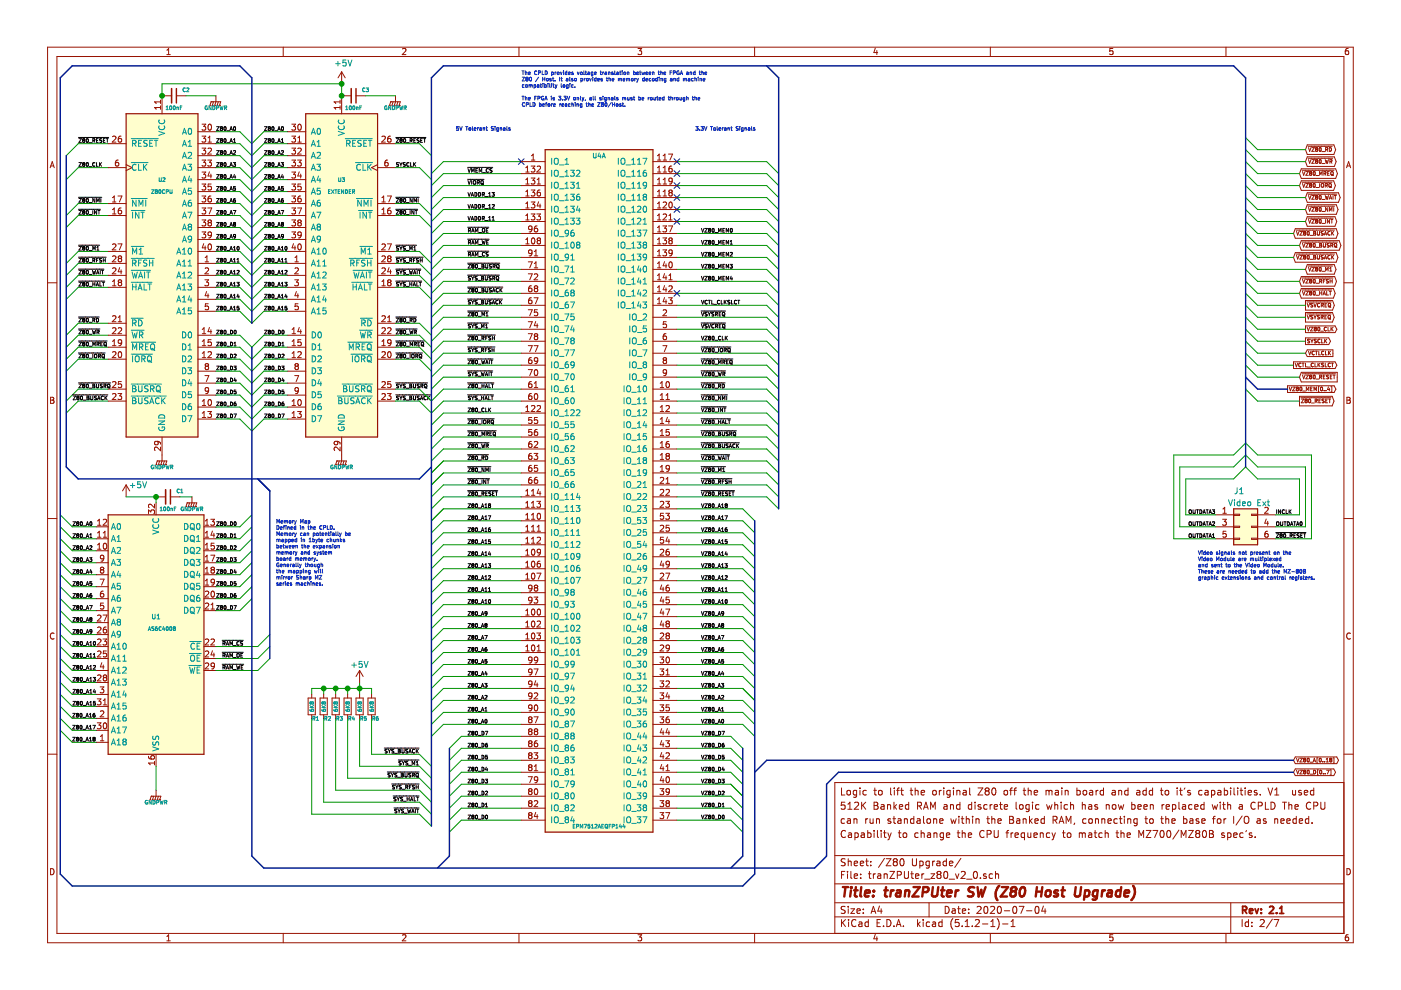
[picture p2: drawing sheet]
<svg xmlns="http://www.w3.org/2000/svg" width="297mm" height="210mm" viewBox="0 0 297 210" stroke-linecap="round" stroke-linejoin="round" font-family="sans-serif">
<g fill="none" stroke="#000" stroke-width=".21">
<path d="M16.6 29.1h6.4M16.7 29.4h.6l-.6 .8h.6M16.7 34.5h.6l-.6 .8h.6M17.6 29.5l.1 .2M17.6 29.4l.4 .1-.2 .2M17.6 29.4v.1M17.6 29.8h.1M17.6 34.9h.1M17.7 29.7h.1M17.7 34.8l-.2-.1 .2-.2h.3l-.2 .3M17.7 34.8h.1M17.7 29.7l-.1 .1"/>
<path d="M17.7 34.8l-.1 .1M17.8 29.7l.2 .2-.2 .3h-.2v-.4M17.8 34.8l.2 .2-.2 .3-.2-.1v-.3M18.4 29.5l.1-.1a.41 .41 0 0 1 .3 .4 .41 .41 0 0 1-.3 .4l-.2-.3zM18.4 34.5h.1a.41 .41 0 0 1 .3 .4 .41 .41 0 0 1-.3 .4l-.2-.3zM18.9 30.3h.6M18.9 35.3h.6M19.7 29.8h.3l.1-.3-.4-.1v.8M19.9 29.8l.2 .4M20.1 34.5h-.1a.4 .4 0 0 0-.4 .4 .4 .4 0 0 0 .4 .4l.1-.1M20.5 34.5v.8h.3M20.5 29.8h.2"/>
<path d="M20.8 29.4h-.3v.8h.3M21.1 34.5v.8M21.2 29.5v.2l.4 .3-.5 .2M21.2 29.4h.4M21.2 29.4v.1M21.2 34.8l.3 .5M21.5 34.5l-.4 .4M21.9 29.8h.3M22.3 29.4h-.4v.8h.4M22.5 29.4h.5M22.8 29.4v.8M45.9 26.9h.6l-.6 .7h.6"/>
<path d="M45.9 29.4h.6l-.6 .8h.6M45.9 31.9h.6l-.6 .8h.6M45.9 34.5h.6l-.6 .8h.6M45.9 37h.6l-.6 .8h.6M45.9 39.6h.6l-.6 .7h.6M46.7 27h.1M46.7 27l.2-.1 .3 .1M46.7 27l.2 .2M46.9 27.2l-.2 .1 .2 .3h.2l-.1-.4M46.9 29.7l-.2-.1 .2-.2 .2 .1-.1 .2M46.9 29.7l-.2 .2 .2 .3 .2-.1-.1-.4M46.9 32.3l-.2-.2 .2-.2 .2 .1-.1 .3"/>
<path d="M46.9 32.3l-.2 .1 .2 .3 .2-.1-.1-.3M46.9 34.8l-.2-.1 .2-.2h.2l-.1 .3M46.9 34.8l-.2 .2 .2 .3 .2-.1-.1-.4M46.9 37.3l-.2-.1 .2-.2 .2 .1-.1 .2M46.9 37.3l-.2 .2 .2 .3 .2-.1-.1-.4M46.9 39.9l-.2-.2 .2-.1h.2l-.1 .3M46.9 39.9l-.2 .1 .2 .3 .3-.1-.2-.3M46.9 27.2h.1M46.9 29.7h.1M46.9 32.3h.1M46.9 34.8h.1M46.9 37.3h.1"/>
<path d="M46.9 39.9h.1M47.2 27h.1M47.2 27l-.2 .2M47.6 26.9h.1a.41 .41 0 0 1 .2 .4 .41 .41 0 0 1-.2 .3l-.2-.3zM47.6 29.5l.1-.1a.41 .41 0 0 1 .2 .4 .41 .41 0 0 1-.2 .4l-.2-.3zM47.6 32l.1-.1a.41 .41 0 0 1 .2 .4 .41 .41 0 0 1-.2 .4l-.2-.3zM47.6 34.5h.1a.41 .41 0 0 1 .2 .4 .41 .41 0 0 1-.2 .4l-.2-.3zM47.6 37.1l.1-.1a.41 .41 0 0 1 .2 .4 .41 .41 0 0 1-.2 .4l-.2-.3zM47.6 39.6h.1a.41 .41 0 0 1 .2 .3 .41 .41 0 0 1-.2 .4l-.2-.3zM48.1 27.7h.6M48.1 30.3h.6M48.1 32.8h.6"/>
<path d="M48.1 35.3h.6M48.1 37.9h.6M48.7 27.6l.3-.7 .3 .7M48.7 30.2l.3-.8 .3 .8M48.7 32.7l.3-.8 .3 .8M48.7 35.3l.3-.8 .3 .8M48.7 37.8l.3-.8 .3 .8M48.8 27.4h.4M48.8 30h.4M48.8 32.5h.4M48.8 35h.4M48.8 37.6h.4"/>
<path d="M49.5 34.5h.4l-.2 .3 .2 .1v.3h-.4M49.5 32l.3-.1 .1 .3-.4 .5h.4M49.5 30.2h.4M49.5 29.6l.2-.2v.8M49.6 26.9h.1a.39 .39 0 0 1 .3 .4 .39 .39 0 0 1-.4 .3zM49.6 26.9h.1M49.7 37l-.2 .5h.5M49.9 37.3v.5M49.9 39.6h-.4v.3h.4v.4h-.4M56.1 26.9h.5l-.5 .7h.5M56.1 29.4h.5l-.5 .8h.5M56.1 31.9h.5l-.5 .8h.5"/>
<path d="M56.1 34.5h.5l-.5 .8h.5M56.1 37h.5l-.5 .8h.5M56.1 39.6h.5l-.5 .7h.5M56.9 27l.1 .2M56.9 27h.1M56.9 29.5l.1 .2M56.9 26.9v.1M56.9 26.9h.3l.1 .1M56.9 29.4l.4 .1-.1 .2M56.9 26.9h.1M56.9 27.2v.1M56.9 29.4v.1"/>
<path d="M56.9 29.8h.1M56.9 32.3h.1M56.9 34.9h.1M57 39.9l-.1-.2 .1-.1h.3l-.1 .3M57 32.3l-.1-.2 .1-.2 .3 .1-.1 .3M57 27.2h.2M57 34.8l-.1-.1 .1-.2h.3l-.1 .3M57 29.7h.2M57 37.3l-.1-.1 .1-.2 .3 .1-.1 .2M57 32.3h.2M57 34.8h.2M57 39.9l-.1 .1 .1 .3 .3-.1-.1-.3"/>
<path d="M57 37.3l-.1 .2 .1 .3 .3-.1-.1-.4M57 37.3h.2M57 39.9h.2M57 27.2h-.1M57 29.7l-.1 .1M57 34.8l-.1 .1M57 32.3h-.1M57.2 27.2l.1 .1-.1 .3h-.3v-.3M57.2 32.3l.1 .1-.1 .3h-.3v-.4M57.2 29.7l.1 .2-.1 .3h-.3v-.4M57.2 34.8l.1 .2-.1 .3-.3-.1v-.3M57.3 27l-.1 .2"/>
<path d="M57.3 27h.1M57.7 37.1l.1-.1a.41 .41 0 0 1 .3 .4 .41 .41 0 0 1-.3 .4l-.2-.3zM57.7 39.6h.1a.41 .41 0 0 1 .3 .3 .41 .41 0 0 1-.3 .4l-.2-.3zM57.7 26.9h.1a.41 .41 0 0 1 .3 .4 .41 .41 0 0 1-.3 .3l-.2-.3zM57.7 34.5h.1a.41 .41 0 0 1 .3 .4 .41 .41 0 0 1-.3 .4l-.2-.3zM57.7 32l.1-.1a.41 .41 0 0 1 .3 .4 .41 .41 0 0 1-.3 .4l-.2-.3zM57.7 29.4h.1a.41 .41 0 0 1 .3 .4 .41 .41 0 0 1-.3 .4l-.2-.3zM57.7 26.9h.1M57.7 29.4v.1M58.2 27.7h.6M58.2 30.3h.6M58.2 32.8h.6"/>
<path d="M58.2 35.3h.6M58.2 37.9h.6M58.9 27.6l.3-.7 .2 .7M58.9 30.2l.3-.8 .2 .8M58.9 37.8l.3-.8 .2 .8M58.9 35.3l.3-.8 .2 .8M58.9 32.7l.3-.8 .2 .8M59 27.4h.4M59 30h.4M59 32.5h.4M59 35h.4M59 37.6h.4"/>
<path d="M59.6 34.5h.5l-.3 .3 .3 .1v.3h-.5M59.7 30.2h.4M59.7 32l.2-.1 .2 .3-.5 .5h.5M59.7 29.6l.2-.2v.8M59.7 26.9h.1a.39 .39 0 0 1 .3 .4 .39 .39 0 0 1-.3 .3zM59.8 37l-.1 .5h.4M60 26.9h.1M60 37.3v.5M60.1 39.6h-.4v.3h.3l.1 .4h-.4M83.9 29.1h6.4M84 29.4h.5l-.5 .8h.5M84.5 34.5h-.3l-.1 .3a.31 .31 0 0 1 .3 .1 .31 .31 0 0 1 0 .3h-.3"/>
<path d="M84.7 34.5l.3 .4M84.8 29.5l.1 .2M84.9 29.4l.3 .1-.1 .2M84.9 29.8h-.1M84.9 29.4l-.1 .1M84.9 29.7h.2M84.9 29.7v.1M85 34.9v.4M85.1 29.7l.2 .2-.2 .3h-.2l-.1-.4M85.3 34.5l-.3 .4M85.7 29.4a.41 .41 0 0 1 .3 .4 .41 .41 0 0 1-.3 .4l-.1-.3zM85.7 29.4l-.1 .1"/>
<path d="M85.9 34.9v.1M85.9 35v.2h-.4M85.9 34.5h-.3l-.1 .1 .4 .3M86.2 30.3h.6M86.7 34.5a.35 .35 0 0 0-.5 .4 .35 .35 0 0 0 .5 .3M87 29.8h.3l.1-.3-.4-.1v.8M87.1 34.5v.8h.3M87.1 29.8l.3 .4M87.7 34.5v.8M87.7 29.8h.3M87.8 34.8l.3 .5M88.1 29.4h-.4v.8h.4"/>
<path d="M88.1 34.5l-.4 .4M88.5 29.5v.2l.4 .3-.5 .2M88.5 29.4h.4M88.5 29.4v.1M89.2 29.8h.2M89.6 29.4h-.4v.8h.4M89.8 29.4h.4M90 29.4v.8M99.1 35.5h5.4M99.1 38h3.5M99.2 35.7l.3 .8 .2-.8M99.2 38.3l.3 .8 .2-.8"/>
<path d="M100 36.5v-.8l.3 .6 .2-.6v.8M100 38.3v.8M100.4 38.4h.4l.1 .4-.2 .3-.3-.1zM100.9 36.1h.3M101.2 38.7h.4v-.3l-.4-.1v.8M101.3 35.7h-.4v.8h.4M101.4 38.7l.3 .4M101.6 36.5v-.8l.3 .6 .2-.6v.8M102 38.4h.4v.6h-.4zM102.1 38.9l.3 .1M102.3 36.6h.6M102.4 39l.1 .1"/>
<path d="M103.6 35.8a.35 .35 0 0 0-.5 .3 .35 .35 0 0 0 .5 .4M104.2 36.2h.1M104.3 36.2l-.1 .3h-.3M104.3 35.8l-.3-.1-.1 .2 .3 .3M16.6 41.8h5M16.6 44.4h4.7M16.6 52h4.5M16.6 54.5h5.9M16.6 57.1h5.4M16.6 59.6h5.6M16.7 42.1h.6l-.6 .8h.6M16.7 44.6h.6l-.6 .8h.6"/>
<path d="M16.7 52.2h.6l-.6 .8h.6M16.7 54.8h.6l-.6 .8h.6M16.7 57.3h.6l-.6 .8h.6M16.7 59.9h.6l-.6 .7h.6M17.5 42.2l.2-.1 .3 .1M17.5 42.2v.1M17.5 44.8h.1M17.5 52.4h.1M17.5 42.3l.2 .1M17.5 44.8l.2 .2M17.5 52.4l.2 .2M17.6 44.7l-.1 .1"/>
<path d="M17.6 52.3l-.1 .1M17.6 44.7l.2-.1 .2 .2M17.6 52.3l.2-.1 .2 .2M17.6 44.7h.1M17.6 52.3h.1M17.6 52.6h.1M17.6 55.2h.1M17.6 57.7h.1M17.7 55.1l-.2-.1 .2-.2 .3 .1-.2 .2M17.7 42.4l-.2 .2 .2 .3 .3-.1-.2-.4M17.7 42.4h.1M17.7 45l-.2 .1 .2 .3 .3-.1-.2-.3"/>
<path d="M17.7 45h.1M17.7 52.6h.1M17.7 55.1h.1M17.7 57.7l-.2-.2 .2-.2 .3 .1-.2 .3M17.7 57.7h.1M17.7 52.6h-.1M17.7 55.1l-.1 .1M17.7 57.7h-.1M17.8 52.6l.2 .1-.2 .3h-.2v-.4M17.8 55.1l.2 .2-.2 .3-.2-.1v-.3M17.8 57.7l.2 .1-.2 .3h-.2v-.4M18 42.3l-.2 .1"/>
<path d="M18 42.2v.1M18 44.8h.1M18 52.4h.1M18 44.8l-.2 .2M18 52.4l-.2 .2M18.4 44.7l.1-.1a.41 .41 0 0 1 .3 .4 .41 .41 0 0 1-.3 .4l-.2-.3zM18.4 42.2l.1-.1a.41 .41 0 0 1 .3 .4 .41 .41 0 0 1-.3 .4l-.2-.3zM18.4 52.3l.1-.1a.41 .41 0 0 1 .3 .4 .41 .41 0 0 1-.3 .4l-.2-.3zM18.4 54.9l.1-.1a.41 .41 0 0 1 .3 .4 .41 .41 0 0 1-.3 .4l-.2-.3zM18.4 57.4l.1-.1a.41 .41 0 0 1 .3 .4 .41 .41 0 0 1-.3 .4l-.2-.3zM18.4 59.9h.1a.41 .41 0 0 1 .3 .4 .41 .41 0 0 1-.3 .3l-.2-.3zM18.9 43h.6"/>
<path d="M18.9 45.5h.6M18.9 53.1h.6M18.9 55.6h.6M18.9 58.2h.6M19.6 57.3l.2 .8 .1-.6 .2 .6 .2-.8M19.7 55.2h.3l.1-.3-.4-.1v.8M19.7 44.6v.8M19.7 53v-.8l.2 .6 .3-.6v.8M19.7 59.9v.7M19.9 55.2l.2 .4M20.1 42.1v.8l-.4-.8v.8M20.1 59.9v.7"/>
<path d="M20.5 55.2h.2M20.5 58.1l.2-.8 .3 .8M20.5 42.9v-.8l.2 .5 .3-.5v.8M20.5 44.6v.8l-.5-.8v.8M20.5 53h.5M20.5 57.9h.4M20.5 52.5l.2-.3v.8M20.7 44.6h.5M20.8 54.8h-.3v.8M21 44.6v.8M21.2 59.9v.7h.3M21.3 57.3v.8"/>
<path d="M21.4 42.1v.8M21.5 57.3h.5M21.5 54.8l-.4 .1v.2l.4 .3-.4 .1M21.7 59.9h.4M21.7 57.3v.8M21.9 54.8v.8M21.9 55.2h.4M21.9 59.9v.7M22.3 54.8v.8M45.9 42.1h.6l-.6 .8h.6M45.9 44.6h.6l-.6 .8h.6M45.9 47.2h.6l-.6 .8h.6"/>
<path d="M45.9 49.7h.6l-.6 .8h.6M45.9 52.2h.6l-.6 .8h.6M45.9 54.8h.6l-.6 .8h.6M45.9 57.3h.6l-.6 .8h.6M45.9 59.9h.6l-.6 .7h.6M46.7 42.2v.1M46.7 44.8h.1M46.7 47.3h.1M46.7 49.9h.1M46.7 52.4h.1M46.7 42.2l.2-.1 .3 .1M46.7 42.3l.2 .1"/>
<path d="M46.7 44.8l.2-.2 .3 .2M46.7 44.8l.2 .2M46.7 47.3l.2-.1 .3 .1M46.7 47.3l.2 .2M46.7 49.9l.2-.2 .3 .2M46.7 49.9l.2 .1M46.7 52.4l.2-.2 .3 .2M46.7 52.4l.2 .2M46.9 42.4l-.2 .2 .2 .3 .2-.1-.1-.4M46.9 45l-.2 .1 .2 .3 .2-.1-.1-.3M46.9 47.5l-.2 .1 .2 .4 .2-.1-.1-.4M46.9 50l-.2 .2 .2 .3 .2-.1-.1-.4"/>
<path d="M46.9 52.6l-.2 .1 .2 .3h.2l-.1-.4M46.9 55.1l-.2-.1 .2-.2 .2 .1-.1 .2M46.9 55.1l-.2 .2 .2 .3 .2-.1-.1-.4M46.9 57.7l-.2-.2 .2-.2 .2 .1-.1 .3M46.9 57.7l-.2 .1 .2 .3 .2-.1-.1-.3M46.9 42.4h.1M46.9 45h.1M46.9 47.5h.1M46.9 50h.1M46.9 52.6h.1M46.9 55.1h.1M46.9 57.7h.1"/>
<path d="M47.2 42.2v.1M47.2 44.8h.1M47.2 47.3h.1M47.2 49.9h.1M47.2 52.4h.1M47.2 42.3l-.2 .1M47.2 44.8l-.2 .2M47.2 47.3l-.2 .2M47.2 49.9l-.2 .1M47.2 52.4l-.2 .2M47.6 42.2l.1-.1a.41 .41 0 0 1 .2 .4 .41 .41 0 0 1-.2 .4l-.2-.3zM47.6 44.7l.1-.1a.41 .41 0 0 1 .2 .4 .41 .41 0 0 1-.2 .4l-.2-.3z"/>
<path d="M47.6 47.2h.1a.41 .41 0 0 1 .2 .4 .41 .41 0 0 1-.2 .4l-.2-.4zM47.6 49.8l.1-.1a.41 .41 0 0 1 .2 .4 .41 .41 0 0 1-.2 .4l-.2-.3zM47.6 52.3l.1-.1a.41 .41 0 0 1 .2 .4 .41 .41 0 0 1-.2 .4l-.2-.3zM47.6 54.9l.1-.1a.41 .41 0 0 1 .2 .4 .41 .41 0 0 1-.2 .4l-.2-.3zM47.6 57.4l.1-.1a.41 .41 0 0 1 .2 .4 .41 .41 0 0 1-.2 .4l-.2-.3zM47.6 59.9h.1a.41 .41 0 0 1 .2 .4 .41 .41 0 0 1-.2 .3l-.2-.3zM48.1 40.4h.6M48.1 43h.6M48.1 45.5h.6M48.1 48h.6M48.1 50.6h.6M48.1 53.1h.6"/>
<path d="M48.1 55.6h.6M48.1 58.2h.6M48.7 40.3l.3-.7 .3 .7M48.7 42.9l.3-.8 .3 .8M48.7 45.4l.3-.8 .3 .8M48.7 48l.3-.8 .3 .8M48.7 50.5l.3-.8 .3 .8M48.7 53l.3-.8 .3 .8M48.7 55.6l.3-.8 .3 .8M48.7 58.1l.3-.8 .3 .8M48.8 40.1h.4M48.8 42.6h.4"/>
<path d="M48.8 45.2h.4M48.8 47.7h.4M48.8 50.3h.4M48.8 52.8h.4M48.8 55.3h.4M48.8 57.9h.4M49.5 44.6h.5l-.3 .8M49.5 47.3h.1M49.5 52.5l.2-.3v.8M49.5 55l.2-.2v.8M49.5 57.5l.2-.2v.8M49.5 47.3l.2-.1 .2 .1"/>
<path d="M49.5 47.3l.2 .2M49.5 53h.4M49.5 55.6h.4M49.5 58.1h.4M49.7 47.5l-.2 .1 .2 .4 .2-.2-.1-.3M49.7 47.5h.1M49.9 42.1l-.4 .2v.4l.2 .2 .2-.1v-.4l-.4 .1M49.9 47.3h.1M49.9 50l-.3 .2-.1-.4 .3-.1 .1 .2v.4l-.3 .2M49.9 47.3l-.1 .2M50.2 59.9h.5l-.3 .3 .3 .1-.1 .3h-.4M50.2 57.4l.4-.1 .1 .2-.5 .6h.5"/>
<path d="M50.2 55.6h.5M50.2 55l.3-.2v.8M50.3 52.3l.1-.1a.43 .43 0 0 1 .3 .4 .43 .43 0 0 1-.3 .4l-.2-.3zM56.1 42.1h.5l-.5 .8h.5M56.1 44.6h.5l-.5 .8h.5M56.1 47.2h.5l-.5 .8h.5M56.1 49.7h.5l-.5 .8h.5M56.1 52.2h.5l-.5 .8h.5M56.1 54.8h.5l-.5 .8h.5M56.1 57.3h.5l-.5 .8h.5M56.1 59.9h.5l-.5 .7h.5M56.9 42.3l.1 .1"/>
<path d="M56.9 44.8l.1 .2M56.9 49.9v.1M56.9 42.2l.1-.1 .3 .1M56.9 42.2v.1M56.9 44.8h.1M56.9 47.3h.1M56.9 49.9h.1M56.9 52.4h.1M56.9 52.4l.1 .2M56.9 47.3l.1 .2M56.9 50h.1M56.9 44.7v.1"/>
<path d="M56.9 49.8v.1M56.9 52.3v.1M56.9 47.2v.1M56.9 44.7l.3-.1 .1 .2M56.9 47.2h.3l.1 .1M56.9 49.8l.3-.1 .1 .2M56.9 52.3l.3-.1 .1 .2M56.9 44.7h.1M56.9 47.2h.1M56.9 50.1h.1M56.9 52.6h.1M56.9 52.3h.1"/>
<path d="M56.9 55.2h.1M56.9 57.7h.1M56.9 49.8h.1M57 55.1l-.1-.1 .1-.2 .3 .1-.1 .2M57 57.7l-.1-.2 .1-.2 .3 .1-.1 .3M57 45l-.1 .1 .1 .3 .3-.1-.1-.3M57 47.5l-.1 .1 .1 .4 .3-.1-.1-.4M57 42.4l-.1 .2 .1 .3 .3-.1-.1-.4M57 42.4h.2M57 45h.2M57 47.5h.2M57 50h.2"/>
<path d="M57 52.6h.2M57 55.1h.2M57 57.7h.2M57 55.1l-.1 .1M57 57.7h-.1M57 52.6h-.1M57 50l-.1 .1M57.2 57.7l.1 .1-.1 .3h-.3v-.4M57.2 50l.1 .2-.1 .3h-.3v-.4M57.2 52.6l.1 .1-.1 .3h-.3v-.4M57.2 55.1l.1 .2-.1 .3-.3-.1v-.3M57.3 42.3l-.1 .1"/>
<path d="M57.3 44.8l-.1 .2M57.3 47.3l-.1 .2M57.3 49.9l-.1 .1M57.3 52.4l-.1 .2M57.3 42.2v.1M57.3 44.8h.1M57.3 47.3h.1M57.3 49.9h.1M57.3 52.4h.1M57.7 59.9h.1a.41 .41 0 0 1 .3 .4 .41 .41 0 0 1-.3 .3l-.2-.3zM57.7 42.2l.1-.1a.41 .41 0 0 1 .3 .4 .41 .41 0 0 1-.3 .4l-.2-.3zM57.7 57.4l.1-.1a.41 .41 0 0 1 .3 .4 .41 .41 0 0 1-.3 .4l-.2-.3z"/>
<path d="M57.7 54.9l.1-.1a.41 .41 0 0 1 .3 .4 .41 .41 0 0 1-.3 .4l-.2-.3zM57.7 47.2h.1a.41 .41 0 0 1 .3 .4 .41 .41 0 0 1-.3 .4l-.2-.4zM57.7 44.7l.1-.1a.41 .41 0 0 1 .3 .4 .41 .41 0 0 1-.3 .4l-.2-.3zM57.7 49.8l.1-.1a.41 .41 0 0 1 .3 .4 .41 .41 0 0 1-.3 .4l-.2-.3zM57.7 52.3l.1-.1a.41 .41 0 0 1 .3 .4 .41 .41 0 0 1-.3 .4l-.2-.3zM57.7 44.7h.1M57.7 47.2h.1M57.7 49.8h.1M57.7 52.3h.1M58.2 40.4h.6M58.2 43h.6M58.2 45.5h.6"/>
<path d="M58.2 48h.6M58.2 50.6h.6M58.2 53.1h.6M58.2 55.6h.6M58.2 58.2h.6M58.9 58.1l.3-.8 .2 .8M58.9 55.6l.3-.8 .2 .8M58.9 53l.3-.8 .2 .8M58.9 50.5l.3-.8 .2 .8M58.9 48l.3-.8 .2 .8M58.9 45.4l.3-.8 .2 .8M58.9 42.9l.3-.8 .2 .8"/>
<path d="M58.9 40.3l.3-.7 .2 .7M59 40.1h.4M59 42.6h.4M59 45.2h.4M59 47.7h.4M59 50.3h.4M59 52.8h.4M59 55.3h.4M59 57.9h.4M59.6 44.6h.5l-.3 .8M59.7 47.3l.1-.1 .3 .1M59.7 53h.4"/>
<path d="M59.7 55.6h.4M59.7 58.1h.4M59.7 52.5l.2-.3v.8M59.7 55l.2-.2v.8M59.7 57.5l.2-.2v.8M59.7 47.3h.1M59.7 47.3l.1 .2M59.8 47.5l-.1 .1 .1 .4 .3-.2-.2-.3M59.8 47.5h.1M60 42.1l-.3 .2v.4l.1 .2 .3-.1-.1-.4-.3 .1M60.1 50l-.4 .2v-.4l.2-.1 .2 .2v.4l-.4 .2M60.1 47.3l-.2 .2"/>
<path d="M60.1 47.3h.1M60.4 59.9h.5l-.3 .3 .3 .1-.1 .3h-.4M60.4 55.6h.5M60.4 57.4l.3-.1 .2 .2-.5 .6h.5M60.4 55l.2-.2v.8M60.5 52.3l.1-.1a.43 .43 0 0 1 .3 .4 .43 .43 0 0 1-.3 .4l-.2-.3zM83.9 41.8h5M83.9 44.4h4.7M83.9 52h4.4M83.9 54.5h5.8M83.9 57.1h5.3M83.9 59.6h5.5"/>
<path d="M84 42.1h.5l-.5 .8h.5M84 44.6h.5l-.5 .8h.5M84.5 52.3l-.3-.1-.1 .3a.31 .31 0 0 1 .3 .2 .31 .31 0 0 1 0 .3h-.3M84.5 54.8h-.3l-.1 .3a.31 .31 0 0 1 .3 .1 .31 .31 0 0 1 0 .3h-.3M84.5 57.4l-.3-.1-.1 .3a.31 .31 0 0 1 .3 .1 .31 .31 0 0 1 0 .4h-.3M84.5 59.9h-.3l-.1 .3a.31 .31 0 0 1 .3 .1 .31 .31 0 0 1 0 .3h-.3M84.7 57.3l.3 .4M84.7 52.2l.3 .4M84.7 54.8l.3 .4M84.7 59.9l.3 .4M84.8 42.2l.1-.1 .4 .1M84.8 42.2v.1"/>
<path d="M84.8 44.8h.1M84.8 42.3l.1 .1M84.8 44.8l.1 .2M84.8 44.7v.1M84.9 44.7h-.1M84.9 44.7l.2-.1 .2 .2M84.9 42.4l-.1 .2 .1 .3 .3-.1-.1-.4M84.9 45l-.1 .1 .1 .3 .3-.1-.1-.3M84.9 42.4h.2M84.9 45h.2M85 52.6v.4M85 55.2v.4"/>
<path d="M85 57.7v.4M85.3 42.3l-.2 .1M85.3 44.8l-.2 .2M85.3 57.3l-.3 .4M85.3 42.2v.1M85.3 44.8h.1M85.3 52.2l-.3 .4M85.3 54.8l-.3 .4M85.3 59.9l-.3 .4M85.6 42.2l.1-.1a.41 .41 0 0 1 .3 .4 .41 .41 0 0 1-.3 .4l-.1-.3zM85.7 44.7v-.1a.41 .41 0 0 1 .3 .4 .41 .41 0 0 1-.3 .4l-.1-.3zM85.7 44.7h-.1"/>
<path d="M85.9 57.4l-.3-.1-.1 .3a.31 .31 0 0 1 .3 .1 .31 .31 0 0 1 .1 .4h-.4M85.9 54.8h-.3l-.1 .3a.31 .31 0 0 1 .3 .1 .31 .31 0 0 1 .1 .3h-.4M85.9 59.9h-.3l-.1 .1 .4 .3M85.9 52.3l-.3-.1-.1 .3a.31 .31 0 0 1 .3 .2 .31 .31 0 0 1 .1 .3h-.4M86.1 53.1h.6M86.1 55.6h.6M86.1 58.2h.6M86.2 43h.6M86.2 45.5h.6M86.8 57.3l.2 .8 .1-.6 .2 .6 .2-.8M86.9 55.2h.3l.1-.3-.4-.1v.8M86.9 53v-.8l.2 .6 .3-.6v.8"/>
<path d="M86.9 59.9v.7M87 44.6v.8M87.1 55.2l.2 .4M87.3 59.9v.7M87.4 42.1v.8l-.4-.8v.8M87.7 55.2h.2M87.7 58.1l.2-.8 .3 .8M87.7 53h.5M87.7 57.9h.4M87.7 52.5l.2-.3v.8M87.8 42.9v-.8l.2 .5 .3-.5v.8M87.8 44.6v.8l-.5-.8v.8"/>
<path d="M88 44.6h.5M88 54.8h-.3v.8M88.2 44.6v.8M88.4 59.9v.7h.3M88.5 57.3v.8M88.7 42.1v.8M88.7 57.3h.5M88.7 54.8l-.4 .1v.2l.4 .3-.1 .2-.3-.1M88.9 59.9h.4M88.9 57.3v.8M89.1 55.2h.4M89.1 54.8v.8"/>
<path d="M89.1 59.9v.7M89.5 54.8v.8M99.1 53.3h4.5M99.1 48.2h4.5M99.1 50.7h4.6M99.1 55.8h6.9M99.1 58.3h6.8M99.2 45.9l.3 .8 .2-.8M99.2 43.4l.3 .7 .2-.7M99.2 40.8l.3 .8 .2-.8M99.2 56.1h.6l-.6 .7h.6M99.3 53.9h.4v-.3l-.4-.1v.8"/>
<path d="M99.3 48.8h.4v-.3l-.4-.1v.8M99.3 51.4h.4v-.3l-.4-.1v.8M99.5 53.9l.3 .4M99.5 48.8l.3 .4M99.5 51.4l.3 .4M99.7 58.6h-.3l-.1 .3a.31 .31 0 0 1 .3 .1 .31 .31 0 0 1 .1 .4h-.4M99.9 46.7l.3-.8 .2 .8M99.9 44.1l.3-.7 .2 .7M99.9 41.6l.3-.8 .2 .8M100 46.5h.3M100 43.9h.3M100 41.4h.3"/>
<path d="M100 58.6l.2 .4M100 54.3l.3-.8 .2 .8M100 49.2l.3-.8 .2 .8M100 51.8l.3-.8 .2 .8M100.1 54.1h.4M100.1 49h.4M100.1 51.5h.4M100.2 56.4l-.2-.2 .2-.1h.3l-.2 .3M100.2 56.4l-.2 .1 .2 .3 .3-.1-.2-.3M100.2 56.4h.1M100.2 59v.4M100.5 58.6l-.3 .4"/>
<path d="M100.7 40.8a.4 .4 0 0 1 .4 .4 .4 .4 0 0 1-.4 .4zM100.7 43.4a.4 .4 0 0 1 .4 .4 .4 .4 0 0 1-.4 .3zM100.7 45.9a.4 .4 0 0 1 .4 .4 .4 .4 0 0 1-.4 .4zM100.8 49.2v-.8l.2 .6 .3-.6v.8M100.8 51.8v-.8l.2 .5 .3-.5v.8M100.8 54.3v-.8l.2 .6 .3-.6v.8M100.9 56.1h.1a.41 .41 0 0 1 .3 .3 .41 .41 0 0 1-.3 .4l-.2-.3zM101.2 58.6h-.3l-.2 .3a.31 .31 0 0 1 .4 .1 .31 .31 0 0 1 0 .4h-.4M101.3 59.5h.6M101.4 56.9h.6M101.5 40.8a.4 .4 0 0 1 .4 .4 .4 .4 0 0 1-.4 .4zM101.5 43.4a.4 .4 0 0 1 .4 .4 .4 .4 0 0 1-.4 .3z"/>
<path d="M101.5 45.9a.4 .4 0 0 1 .4 .4 .4 .4 0 0 1-.4 .4zM101.5 54.4h.6M101.5 49.3h.6M101.5 51.8h.6M102.1 58.6l.4 .1-.1 .3 .1 .1v.3h-.4zM102.1 59h.3M102.2 56.1l.4 .1-.2 .2 .2 .2-.1 .2h-.3zM102.2 56.4h.2M102.2 51l.2 .8 .1-.6 .2 .6 .2-.8M102.3 41.2h.3l.1-.3-.4-.1v.8M102.3 43.8l.3-.1 .1-.3h-.4v.7M102.3 46.3h.3l.1-.3-.4-.1v.8"/>
<path d="M102.4 46.3l.3 .4M102.4 43.8l.3 .3M102.4 41.2l.3 .4M102.7 53.6a.35 .35 0 0 0-.4 .3 .35 .35 0 0 0 .4 .3M102.8 46.8h.7M102.8 44.2h.7M102.8 41.7h.7M102.9 58.6v.6l.1 .2 .3-.1v-.7M103 56.1l.1 .7h.3v-.7M103.1 53.6a.32 .32 0 0 0 .4 .4l-.1 .3h-.4M103.1 53.6h.1M103.1 53.6h.4"/>
<path d="M103.1 48.8h.3M103.2 51.4h.3M103.5 48.4h-.4v.8h.4M103.6 51h-.4v.8h.4M103.6 46.7h.4M103.6 41l.2-.2v.8M103.6 43.6l.2-.2v.7M103.6 46.1l.2-.2v.8M103.6 44.1h.4M103.6 41.6h.4M104.1 58.6l-.4 .1v.2l.4 .3-.4 .2M104.2 56.1h-.4v.3l.4 .3-.4 .1"/>
<path d="M104.3 40.8h.5l-.3 .3 .3 .2-.1 .2M104.3 41.5l.4 .1M104.3 46.7h.5M104.3 46.1l.3-.2v.8M104.5 59h.3l.1-.3-.4-.1v.8M104.5 56.5l.4-.1 .1-.3h-.5v.7M104.6 59l.3 .4M104.7 43.4h-.4M104.7 43.4h.1M104.7 56.5l.3 .3M104.7 41.5v.1M104.7 43.4v.3l-.4 .4h.5"/>
<path d="M105.3 58.7h.4l-.1 .7-.3-.1zM105.3 56.2h.5l-.1 .6-.4-.1zM105.4 59.2l.2 .2M105.4 56.7l.3 .1M105.6 59.4l.2 .1M105.7 56.8l.1 .1M148.7 48.4l.3 .8 .3-.8M148.7 51l.3 .8 .3-.8M148.7 53.5l.3 .8 .3-.8M148.7 56.1l.3 .7 .3-.7M148.7 58.6l.3 .8 .3-.8M149.4 53.5h.6l-.6 .8h.6"/>
<path d="M149.4 48.4h.6l-.6 .8h.6M149.4 51h.6l-.6 .8h.6M149.4 56.1h.6l-.6 .7h.6M149.4 58.6h.6l-.6 .8h.6M150.2 48.6l.2-.2 .3 .2M150.2 51.1l.2-.1 .3 .1M150.2 48.6h.1M150.2 51.1v.1M150.2 48.6l.2 .2M150.2 51.2l.2 .1M150.4 48.8l-.2 .1 .2 .3 .3-.1-.2-.3M150.4 53.8l-.2-.1 .2-.2 .3 .2-.2 .1"/>
<path d="M150.4 56.4l-.2-.2 .2-.1 .3 .1-.2 .2M150.4 58.9l-.2-.1 .2-.2 .3 .1-.2 .2M150.4 51.3l-.2 .2 .2 .3 .3-.2-.2-.3M150.4 53.8l-.2 .2 .2 .3 .3-.2-.2-.3M150.4 56.4l-.2 .1 .2 .3 .3-.1-.2-.3M150.4 58.9l-.2 .2 .2 .3 .3-.2-.2-.3M150.4 48.8h.1M150.4 51.3h.1M150.4 53.8h.1M150.4 56.4h.1M150.4 58.9h.1M150.7 48.6h.1"/>
<path d="M150.7 51.1v.1M150.7 48.6l-.2 .2M150.7 51.2l-.2 .1M151 51.1l.2-.1a.39 .39 0 0 1 .2 .4 .39 .39 0 0 1-.3 .3zM151 48.5l.2-.1a.39 .39 0 0 1 .2 .4 .39 .39 0 0 1-.3 .4zM151 58.7l.2-.1a.39 .39 0 0 1 .2 .4 .39 .39 0 0 1-.3 .4zM151 56.1h.2a.39 .39 0 0 1 .2 .4 .39 .39 0 0 1-.3 .3zM151 53.6l.2-.1a.39 .39 0 0 1 .2 .4 .39 .39 0 0 1-.3 .4zM151.3 48.5h.1M151.3 51v.1M151.3 53.6h.1M151.6 54.4h.6"/>
<path d="M151.6 49.3h.6M151.6 51.8h.6M151.6 56.9h.6M151.6 59.5h.6M152.3 49.2v-.8l.3 .6 .3-.6v.8M152.3 51.8v-.8l.3 .5 .3-.5v.8M152.3 54.3v-.8l.3 .6 .3-.6v.8M152.3 56.8v-.7l.3 .5 .3-.5v.7M152.3 59.4v-.8l.3 .5 .3-.5v.8M153.3 53.9h.2M153.3 48.8h.2M153.3 51.4h.2"/>
<path d="M153.3 56.4h.2M153.3 59h.2M153.6 53.5h-.3v.8h.3M153.6 48.4h-.3v.8h.3M153.6 51h-.3v.8h.3M153.6 56.1h-.3v.7h.3M153.6 58.6h-.3v.8h.3M154 49.2v-.8l.2 .6 .3-.6v.8M154 51.8v-.8l.2 .5 .3-.5v.8M154 54.3v-.8l.2 .6 .3-.6v.8M154 56.8v-.7l.2 .5 .3-.5v.7M154 59.4v-.8l.2 .5 .3-.5v.8"/>
<path d="M154.8 56.1h.5l-.3 .3h.2v.4h-.4M154.8 53.6l.3-.1 .2 .2-.5 .6h.5M154.8 51.8h.5M154.8 51.2l.2-.2v.8M154.9 48.5l.1-.1a.39 .39 0 0 1 .3 .4 .39 .39 0 0 1-.4 .4zM154.9 48.5h.1M155 58.6l-.2 .5h.5M155.2 58.8v.6M16.6 67.2h4.5M16.6 69.8h4.6M16.6 72.3h6.1M16.6 74.8h5.7"/>
<path d="M16.7 70h.6l-.6 .8h.6M16.7 72.6h.6l-.6 .7h.6M16.7 75.1h.6l-.6 .8h.6M16.7 67.5h.6l-.6 .8h.6M17.5 67.7l.2 .1M17.5 72.7l.2 .2M17.5 67.6v.1M17.5 70.2h.1M17.5 72.7h.1M17.5 75.2v.1M17.5 70.2l.2 .1M17.5 75.3l.2 .1"/>
<path d="M17.6 67.6h-.1M17.6 70.1l-.1 .1M17.6 72.6l-.1 .1M17.6 75.2h-.1M17.6 70.1l.2-.1 .2 .2M17.6 72.6h.2l.2 .1M17.6 75.1h.2l.2 .1M17.6 67.5v.1M17.6 72.6h.1M17.6 75.1v.1M17.6 60.2v.1M17.6 67.5h.2l.2 .1"/>
<path d="M17.6 70.1h.1M17.6 72.9v.1M17.6 75.5h.1M17.7 70.3l-.2 .2 .2 .3 .3-.1-.2-.4M17.7 70.3h.1M17.7 72.9h.1M17.7 75.4h.1M17.7 67.8l-.2 .2 .2 .3 .3-.1-.2-.4M17.7 60.2l-.2-.2 .2-.1h.3l-.2 .3M17.7 60.2h.1M17.7 60.2h-.1M17.7 67.8h.1"/>
<path d="M17.7 72.9h-.1M17.7 75.4l-.1 .1M17.8 72.9l.2 .1-.2 .3h-.2v-.3M17.8 75.4l.2 .2-.2 .3h-.2v-.4M17.8 60.2l.2 .1-.2 .3h-.2v-.3M18 67.7l-.2 .1M18 72.7l-.2 .2M18 67.6v.1M18 70.2h.1M18 72.7h.1M18 75.2v.1M18 70.2l-.2 .1"/>
<path d="M18 75.3l-.2 .1M18.4 70.1l.1-.1a.41 .41 0 0 1 .3 .4 .41 .41 0 0 1-.3 .4l-.2-.3zM18.4 75.2l.1-.1a.41 .41 0 0 1 .3 .4 .41 .41 0 0 1-.3 .4l-.2-.3zM18.4 67.6l.1-.1a.41 .41 0 0 1 .3 .4 .41 .41 0 0 1-.3 .4l-.2-.3zM18.4 72.6h.1a.41 .41 0 0 1 .3 .3 .41 .41 0 0 1-.3 .4l-.2-.3zM18.9 70.9h.6M18.9 73.4h.6M18.9 76h.6M18.9 60.7h.6M18.9 68.3h.6M19.6 70l.2 .8 .1-.6 .2 .6 .2-.8M19.7 67.9h.3l.1-.3-.4-.1v.8"/>
<path d="M19.7 73.3v-.7l.2 .5 .3-.5v.7M19.7 75.1v.8M19.7 60.2h.4M19.9 67.9l.2 .4M20 75.2h.5l-.1 .7-.4-.1zM20.4 60.6l.2-.7 .3 .7M20.5 60.4h.3M20.5 67.5a.4 .4 0 0 1 .4 .4 .4 .4 0 0 1-.4 .4zM20.6 70.4h.4v-.3l-.4-.1v.8M20.6 73l.4-.1v-.3h-.4v.7M20.7 70.4l.3 .4M20.7 73l.3 .3"/>
<path d="M20.9 75.5h.4v-.3l-.4-.1v.8M21.1 75.5l.2 .4M21.4 72.9h.2M21.7 75.2h.4l-.1 .7-.3-.1zM21.7 72.6h-.3v.7h.3M21.8 75.7l.4 .3M22.1 72.7h.4l-.1 .6-.3-.1zM22.2 73.2l.4 .2M45.9 70h.6l-.6 .8h.6M45.9 72.6h.6l-.6 .7h.6M45.9 75.1h.6l-.6 .8h.6M45.9 77.6h.6l-.6 .8h.6"/>
<path d="M45.9 62.4h.6l-.6 .8h.6M45.9 64.9h.6l-.6 .8h.6M46.7 70.2l.2-.2 .3 .2M46.7 70.2l.2 .1M46.7 65.1h.1M46.7 70.2h.1M46.7 72.7h.1M46.7 75.2v.1M46.7 72.7l.2-.1 .3 .1M46.7 72.7l.2 .2M46.7 75.2l.2-.1 .3 .1M46.7 75.3l.2 .1"/>
<path d="M46.7 65.1l.2-.2 .3 .2M46.7 65.1l.2 .2M46.9 70.3l-.2 .2 .2 .3 .2-.1-.1-.4M46.9 60.2l-.2-.2 .2-.1h.2l-.1 .3M46.9 60.2l-.2 .1 .2 .3h.2l-.1-.4M46.9 62.7l-.2-.1 .2-.2 .2 .1-.1 .2M46.9 62.7l-.2 .2 .2 .3 .2-.1-.1-.4M46.9 65.3l-.2 .1 .2 .3 .2-.1-.1-.3M46.9 72.9l-.2 .1 .2 .3 .3-.1-.2-.3M46.9 75.4l-.2 .2 .2 .3 .2-.1-.1-.4M46.9 78l-.2-.2 .2-.2 .2 .1-.1 .3M46.9 78l-.2 .1 .2 .3 .3-.1-.2-.3"/>
<path d="M46.9 70.3h.1M46.9 72.9h.1M46.9 75.4h.1M46.9 78h.1M46.9 60.2h.1M46.9 62.7h.1M46.9 65.3h.1M47.2 65.1h.1M47.2 70.2h.1M47.2 72.7h.1M47.2 75.2v.1M47.2 70.2l-.2 .1"/>
<path d="M47.2 72.7l-.2 .2M47.2 75.3l-.2 .1M47.2 65.1l-.2 .2M47.6 70.1l.1-.1a.41 .41 0 0 1 .2 .4 .41 .41 0 0 1-.2 .4l-.2-.3zM47.6 72.6h.1a.41 .41 0 0 1 .2 .3 .41 .41 0 0 1-.2 .4l-.2-.3zM47.6 62.5l.1-.1a.41 .41 0 0 1 .2 .4 .41 .41 0 0 1-.2 .4l-.2-.3zM47.6 65l.1-.1a.41 .41 0 0 1 .2 .4 .41 .41 0 0 1-.2 .4l-.2-.3zM47.6 75.2l.1-.1a.41 .41 0 0 1 .2 .4 .41 .41 0 0 1-.2 .4l-.2-.3zM47.6 77.7l.1-.1a.41 .41 0 0 1 .2 .4 .41 .41 0 0 1-.2 .4l-.2-.3zM48.1 70.9h.6M48.1 73.4h.6M48.1 76h.6"/>
<path d="M48.1 78.5h.6M48.1 60.7h.6M48.1 63.3h.6M48.1 65.8h.6M48.7 60.6l.3-.7 .3 .7M48.7 63.2l.3-.8 .3 .8M48.7 65.7l.3-.8 .3 .8M48.8 60.4h.4M48.8 63h.4M48.8 65.5h.4M48.9 70a.4 .4 0 0 1 .4 .4 .4 .4 0 0 1-.4 .4zM48.9 72.6a.4 .4 0 0 1 .4 .3 .4 .4 0 0 1-.4 .4z"/>
<path d="M48.9 75.1a.4 .4 0 0 1 .4 .4 .4 .4 0 0 1-.4 .4zM48.9 77.6a.4 .4 0 0 1 .4 .4 .4 .4 0 0 1-.4 .4zM49.5 60.1l.2-.2v.7M49.5 62.6l.2-.2v.8M49.5 65.2l.2-.3v.8M49.5 60.6h.4M49.5 63.2h.4M49.5 65.7h.4M49.6 77.6h.5l-.3 .3 .3 .2-.1 .3-.4-.1M49.6 75.2l.3-.1 .2 .2-.5 .6h.5M49.6 73.3h.5M49.6 72.8l.2-.2v.7"/>
<path d="M49.7 70.1l.1-.1a.41 .41 0 0 1 .3 .4 .41 .41 0 0 1-.3 .4l-.2-.3zM50.4 62.4l-.2 .5h.5M50.6 62.7v.5M50.7 64.9h-.4l-.1 .4h.4l.1 .3-.1 .1-.4-.1M56.1 70h.5l-.5 .8h.5M56.1 72.6h.5l-.5 .7h.5M56.1 75.1h.5l-.5 .8h.5M56.1 77.6h.5l-.5 .8h.5M56.1 62.4h.5l-.5 .8h.5M56.1 64.9h.5l-.5 .8h.5M56.9 65.1l.1-.2 .3 .2M56.9 65.1l.1 .2"/>
<path d="M56.9 70.2l.1 .1M56.9 75.3l.1 .1M56.9 72.7l.1 .2M56.9 65.1h.1M56.9 70.2h.1M56.9 72.7h.1M56.9 75.2v.1M56.9 70.1v.1M56.9 65.6v.1M56.9 77.7l.1 .3M56.9 72.6v.1M56.9 75.2h.1"/>
<path d="M56.9 70.1l.3-.1 .1 .2M56.9 75.1h.3l.1 .1M56.9 60.2v.1M56.9 72.6h.3l.1 .1M56.9 77.7h.4l-.1 .3M56.9 70.1h.1M56.9 72.6h.1M56.9 72.9v.1M56.9 75.1v.1M56.9 75.5h.1M56.9 77.7h.1M56.9 78h.1"/>
<path d="M57 70.3l-.1 .2 .1 .3 .3-.1-.1-.4M57 60.2l-.1-.2 .1-.1h.3l-.1 .3M57 70.3h.2M57 62.7l-.1-.1 .1-.2 .3 .1-.1 .2M57 72.9h.2M57 62.7l-.1 .2 .1 .3 .3-.1-.1-.4M57 75.4h.2M57 65.3l-.1 .1v.2M57 78h.2M57 60.2h.2M57 62.7h.2M57 65.3h.2"/>
<path d="M57 60.2h-.1M57 72.9h-.1M57 75.4l-.1 .1M57 78h-.1M57.2 60.2l.1 .1-.1 .3h-.3v-.3M57.2 75.4l.1 .2-.1 .3h-.3v-.4M57.2 72.9l.1 .1-.1 .3h-.3v-.3M57.2 78l.1 .1-.1 .3h-.3v-.4M57.2 65.3l.1 .3-.4 .1M57.3 65.1l-.1 .2M57.3 70.2l-.1 .1M57.3 72.7l-.1 .2"/>
<path d="M57.3 75.3l-.1 .1M57.3 65.1h.1M57.3 70.2h.1M57.3 72.7h.1M57.3 75.2v.1M57.7 62.5l.1-.1a.41 .41 0 0 1 .3 .4 .41 .41 0 0 1-.3 .4l-.2-.3zM57.7 65l.1-.1a.41 .41 0 0 1 .3 .4 .41 .41 0 0 1-.3 .4l-.2-.3zM57.7 65.6v.1M57.7 70.1l.1-.1a.41 .41 0 0 1 .3 .4 .41 .41 0 0 1-.3 .4l-.2-.3zM57.7 75.1h.1a.41 .41 0 0 1 .3 .4 .41 .41 0 0 1-.3 .4l-.2-.3zM57.7 72.6h.1a.41 .41 0 0 1 .3 .3 .41 .41 0 0 1-.3 .4l-.2-.3zM57.7 77.7l.1-.1a.41 .41 0 0 1 .3 .4 .41 .41 0 0 1-.3 .4l-.2-.3z"/>
<path d="M57.7 70.1h.1M57.7 72.6h.1M57.7 75.1v.1M57.7 77.7h.1M58.2 70.9h.6M58.2 73.4h.6M58.2 76h.6M58.2 78.5h.6M58.2 60.7h.6M58.2 63.3h.6M58.2 65.8h.6M58.9 65.7l.3-.8 .2 .8"/>
<path d="M58.9 63.2l.3-.8 .2 .8M58.9 60.6l.3-.7 .2 .7M59 60.4h.4M59 63h.4M59 65.5h.4M59 70a.4 .4 0 0 1 .5 .4 .4 .4 0 0 1-.5 .4zM59 75.1a.4 .4 0 0 1 .5 .4 .4 .4 0 0 1-.5 .4zM59 72.6a.4 .4 0 0 1 .5 .3 .4 .4 0 0 1-.5 .4zM59 77.6a.4 .4 0 0 1 .5 .4 .4 .4 0 0 1-.5 .4zM59.7 60.1l.2-.2v.7M59.7 60.6h.4M59.7 63.2h.4"/>
<path d="M59.7 65.7h.4M59.7 62.6l.2-.2v.8M59.7 65.2l.2-.3v.8M59.7 77.6h.5l-.3 .3 .3 .2-.1 .3-.4-.1M59.8 73.3h.4M59.8 72.8l.2-.2v.7M59.8 70.1l.1-.1a.41 .41 0 0 1 .3 .4 .41 .41 0 0 1-.3 .4l-.1-.3zM60.1 75.1l-.3 .1M60.1 75.1l.1 .1M60.2 75.2v.2l-.5 .5h.5M60.4 65.6l.1 .1M60.5 65.7h.3"/>
<path d="M60.6 62.4l-.2 .5h.5M60.8 62.7v.5M60.8 64.9h-.3l-.1 .4h.4v.3M60.8 65.6v.1M83.9 67.2h4.4M83.9 69.8h4.6M83.9 72.3h6.1M83.9 74.8h5.7M84 70h.5l-.5 .8h.5M84 72.6h.5l-.5 .7h.5M84 75.1h.5l-.5 .8h.5M84 67.5h.5l-.5 .8h.5"/>
<path d="M84.8 67.7l.1 .1M84.8 67.6v.1M84.8 70.2h.1M84.8 72.7h.1M84.8 75.2v.1M84.8 70.2l.1 .1M84.8 72.7l.1 .2M84.8 75.3l.1 .1M84.8 70.1v.1M84.8 67.6h.1M84.8 72.6v.1M84.8 75.2h.1"/>
<path d="M84.9 70.1l.2-.1 .2 .2M84.9 72.6h.2l.2 .1M84.9 75.1h.2l.2 .1M84.9 67.5h.2l.2 .1M84.9 67.5l-.1 .1M84.9 70.1h-.1M84.9 72.9l-.1 .1M84.9 75.5h-.1M84.9 72.6h-.1M84.9 75.1l-.1 .1M84.9 70.3l-.1 .2 .1 .3 .3-.1-.1-.4M84.9 70.3h.2"/>
<path d="M84.9 72.9h.2M84.9 75.4h.2M84.9 67.8l-.1 .2 .1 .3 .3-.1-.1-.4M84.9 67.8h.2M84.9 75.4v.1M84.9 72.9h.1M85 60.3v.3M85.1 72.9l.2 .1-.2 .3h-.2l-.1-.3M85.1 75.4l.2 .2-.2 .3h-.2l-.1-.4M85.3 67.7l-.2 .1M85.3 70.2l-.2 .1M85.3 72.7l-.2 .2"/>
<path d="M85.3 75.3l-.2 .1M85.3 67.6v.1M85.3 70.2h.1M85.3 72.7h.1M85.3 75.2v.1M85.7 70.1v-.1a.41 .41 0 0 1 .3 .4 .41 .41 0 0 1-.3 .4l-.1-.3zM85.7 72.6a.41 .41 0 0 1 .3 .3 .41 .41 0 0 1-.3 .4l-.1-.3zM85.7 75.1a.41 .41 0 0 1 .3 .4 .41 .41 0 0 1-.3 .4l-.1-.3zM85.7 67.5a.41 .41 0 0 1 .3 .4 .41 .41 0 0 1-.3 .4l-.1-.3zM85.7 70.1h-.1M85.7 72.6h-.1M85.7 75.1l-.1 .1"/>
<path d="M85.7 67.5l-.1 .1M85.9 60.3h.1M85.9 60.3v.3h-.4M86.1 60.7h.6M86.2 70.9h.6M86.2 73.4h.6M86.2 76h.6M86.2 68.3h.6M86.9 60.2h.4M86.9 70l.2 .8 .1-.6 .2 .6 .1-.8M87 67.9h.3l.1-.3-.4-.1v.8M87 73.3v-.7l.2 .5 .3-.5v.7"/>
<path d="M87 75.1v.8M87.1 67.9l.3 .4M87.3 75.2h.5l-.1 .7-.4-.1zM87.6 60.6l.2-.7 .3 .7M87.7 60.4h.3M87.7 67.5a.4 .4 0 0 1 .5 .4 .4 .4 0 0 1-.5 .4zM87.8 70.4h.4v-.3l-.4-.1v.8M87.8 73l.4-.1v-.3h-.4v.7M88 70.4l.3 .4M88 73l.3 .3M88.1 75.5h.4l.1-.3-.5-.1v.8M88.3 75.5l.3 .4"/>
<path d="M88.6 72.9h.3M88.9 75.2h.5l-.1 .7-.4-.1zM89 72.6h-.4v.7h.4M89 75.7l.4 .3M89.3 72.7h.5l-.1 .6-.4-.1zM89.4 73.2l.5 .2M99.1 68.5h4.5M99.1 66h4.5M99.1 71h5.9M99.1 76.1h5.4M99.1 73.6h5.9M99.1 78.6h5.4"/>
<path d="M99.1 60.9h7.5M99.1 63.4h7.4M99.2 66.2h.6l-.6 .8h.6M99.2 71.3h.6l-.6 .8h.6M99.2 76.4h.6l-.6 .7h.6M99.2 61.1h.6l-.6 .8h.6M99.7 68.8l-.3-.1-.1 .3a.31 .31 0 0 1 .3 .2 .31 .31 0 0 1 .1 .3h-.4M99.7 63.7h-.3l-.1 .3a.31 .31 0 0 1 .3 .1 .31 .31 0 0 1 .1 .3h-.4M99.7 78.9h-.3l-.1 .3a.31 .31 0 0 1 .3 .1 .31 .31 0 0 1 .1 .4h-.4M99.7 73.9l-.3-.1-.1 .3a.31 .31 0 0 1 .3 .1 .31 .31 0 0 1 .1 .4h-.4M100 73.8l.2 .4M100 68.7l.2 .5"/>
<path d="M100 78.9l.2 .4M100 63.7l.2 .4M100 66.4l.2-.2 .3 .2M100 71.4l.2-.1 .3 .1M100 66.4h.1M100 71.4v.1M100 71.5l.2 .1M100 66.4l.2 .1M100.2 61.5l-.2 .1 .2 .3 .3-.1-.2-.3M100.2 66.5l-.2 .2 .2 .3 .3-.2-.2-.3M100.2 76.7l-.2 .1 .2 .3 .3-.1-.2-.3M100.2 71.6l-.2 .2 .2 .3 .3-.2-.2-.3"/>
<path d="M100.2 61.5l-.2-.2 .2-.2 .3 .1-.2 .3M100.2 76.7l-.2-.2 .2-.1h.3l-.2 .3M100.2 66.5h.1M100.2 71.6h.1M100.2 76.7h.1M100.2 61.5h.1M100.2 64.1v.4M100.2 69.2v.3M100.2 74.2v.4M100.2 79.3v.4M100.5 66.4h.1M100.5 71.4v.1"/>
<path d="M100.5 66.4l-.2 .1M100.5 71.5l-.2 .1M100.5 73.8l-.3 .4M100.5 68.7l-.3 .5M100.5 78.9l-.3 .4M100.5 63.7l-.3 .4M100.9 61.2l.1-.1a.41 .41 0 0 1 .3 .4 .41 .41 0 0 1-.3 .4l-.2-.3zM100.9 76.4h.1a.41 .41 0 0 1 .3 .4 .41 .41 0 0 1-.3 .3l-.2-.3zM100.9 66.3l.1-.1a.41 .41 0 0 1 .3 .4 .41 .41 0 0 1-.3 .4l-.2-.3zM100.9 71.3h.1a.41 .41 0 0 1 .3 .4 .41 .41 0 0 1-.3 .4l-.2-.3zM100.9 66.3h.1M100.9 71.3v.1"/>
<path d="M100.9 76.4h.1M101.2 68.8l-.3-.1-.2 .3a.31 .31 0 0 1 .4 .2 .31 .31 0 0 1 0 .3h-.4M101.2 63.7h-.3l-.2 .3a.31 .31 0 0 1 .4 .1 .31 .31 0 0 1 0 .3h-.4M101.2 78.9h-.3l-.2 .3a.31 .31 0 0 1 .4 .1 .31 .31 0 0 1 0 .4h-.4M101.2 73.9l-.3-.1-.2 .3a.31 .31 0 0 1 .4 .1 .31 .31 0 0 1 0 .4h-.4M101.3 64.5h.6M101.3 74.7h.6M101.3 69.6h.6M101.3 79.8h.6M101.4 67.1h.6M101.4 72.1h.6M101.4 77.2h.6"/>
<path d="M101.4 62h.6M102 78.9l.2 .8 .2-.6 .1 .6 .2-.8M102.1 74.2h.4v-.3l-.4-.1v.8M102.1 69.5v-.8l.3 .6 .2-.6v.8M102.1 76.4l.2 .7 .1-.5 .2 .5 .2-.7M102.1 64h.3M102.2 61.1l.4 .2-.2 .2 .2 .2-.1 .2h-.3zM102.2 67v-.8l.2 .6 .3-.6v.8M102.2 71.7h.3l.1-.3-.4-.1v.8M102.2 61.5h.2M102.3 74.2l.2 .4M102.4 71.7l.2 .4"/>
<path d="M102.4 64h.1M102.5 64l-.1-.3h-.3v.8l.4-.1v-.3l-.1-.1M102.5 64h-.1M102.9 63.7v.6l.1 .2 .3-.1v-.7M102.9 74.2h.3M102.9 79.7l.3-.8 .2 .8M103 69l.2-.3v.8M103 69.5h.4M103 71.7h.2M103 61.1l.1 .8 .3-.1v-.7M103 77.1l.2-.7 .3 .7M103 79.5h.3"/>
<path d="M103 67h.5M103 66.4l.3-.2v.8M103 76.9h.4M103.3 73.8h-.4v.8M103.3 71.3h-.3v.8M103.7 78.9v.8M103.8 76.4v.7M103.9 78.9h.5M104 73.9h-.4v.2l.4 .4-.2 .1h-.3M104 76.4h.5M104 71.3l-.4 .1v.2l.4 .3-.4 .1M104.1 63.7h-.4v.3l.4 .3-.4 .1"/>
<path d="M104.2 78.9v.8M104.2 61.2h-.4v.2l.4 .4-.4 .1M104.2 76.4v.7M104.3 73.8v.8M104.3 74.2h.4M104.3 64.5l.3-.8 .3 .8M104.4 71.7h.4M104.4 71.3v.8M104.4 61.9l.3-.8 .3 .8M104.4 64.2h.4M104.5 61.7h.4M104.7 73.8v.8"/>
<path d="M104.8 71.3v.8M105.6 63.7a.35 .35 0 0 0-.5 .4 .35 .35 0 0 0 .5 .3M105.7 61.2a.35 .35 0 0 0-.5 .3 .35 .35 0 0 0 .5 .3M105.9 63.7v.8M106 61.1v.8M106 64l.4 .5M106.1 61.5l.4 .4M106.4 63.7l-.5 .4M106.5 61.1l-.5 .5M148.6 68.5h5.2M148.6 66h5.2M148.6 76.1h6.8"/>
<path d="M148.6 73.6h6.4M148.6 78.6h5.2M148.7 68.7l.3 .8 .3-.8M148.7 66.2l.3 .8 .3-.8M148.7 63.7l.3 .8 .3-.8M148.7 78.9l.3 .8 .3-.8M148.7 73.8l.3 .8 .3-.8M148.7 76.4l.3 .7 .3-.7M148.7 71.3l.3 .8 .3-.8M149.4 71.3h.6l-.6 .8h.6M149.4 76.4h.6l-.6 .7h.6M149.4 73.8h.6l-.6 .8h.6"/>
<path d="M149.4 78.9h.6l-.6 .8h.6M149.5 69v.1M149.5 68.8v.2M149.5 66.3v.2M149.5 66.5h.1M149.5 69.1l.4 .3-.4 .1M149.5 66.5l.4 .3-.4 .2M149.5 68.8h.1M149.5 68.8h.4M149.5 66.3h.1M149.5 66.3h.4M150 63.7h-.2a.39 .39 0 0 0-.4 .4 .39 .39 0 0 0 .4 .4l.2-.1"/>
<path d="M150.1 68.7l.3 .8 .3-.8M150.1 66.2l.3 .4M150.2 63.7h.4M150.2 74l.2 .2M150.2 71.4l.2-.1 .3 .1M150.2 71.4v.1M150.2 74h.1M150.2 74l.2-.2 .3 .2M150.2 71.5l.2 .1M150.4 74.2l-.2 .1 .2 .3 .3-.1-.2-.3M150.4 79.2l-.2 .2 .2 .3 .3-.2-.2-.3M150.4 71.6l-.2 .2 .2 .3 .3-.2-.2-.3"/>
<path d="M150.4 76.7l-.2-.2 .2-.1 .3 .1-.2 .2M150.4 76.7l-.2 .1 .2 .3 .3-.1-.2-.3M150.4 79.2l-.2-.1 .2-.2 .3 .2-.2 .1M150.4 71.6h.1M150.4 76.7h.1M150.4 79.2h.1M150.4 74.2h.1M150.4 63.7v.8M150.4 66.6v.4M150.7 66.2l-.3 .4M150.7 71.4v.1M150.7 74h.1"/>
<path d="M150.7 74l-.2 .2M150.7 71.5l-.2 .1M150.9 63.7v.8h.4M151 71.4l.2-.1a.39 .39 0 0 1 .2 .4 .39 .39 0 0 1-.3 .3zM151 76.4h.2a.39 .39 0 0 1 .2 .4 .39 .39 0 0 1-.3 .3zM151 79l.2-.1a.39 .39 0 0 1 .2 .4 .39 .39 0 0 1-.3 .4zM151 73.9l.2-.1a.39 .39 0 0 1 .2 .4 .39 .39 0 0 1-.3 .4zM151.3 73.9h.1M151.3 76.4h.1M151.3 71.3v.1M151.3 66.3h-.4v.2l.4 .3-.4 .2M151.3 64.5h.6"/>
<path d="M151.4 68.8a.35 .35 0 0 0-.5 .3 .35 .35 0 0 0 .5 .4M151.6 72.1h.6M151.6 77.2h.6M151.6 74.7h.6M151.6 79.8h.6M151.7 66.6h.3l.1-.3-.4-.1v.8M151.7 69.2l.4-.1v-.3l-.4-.1v.8M151.9 66.6l.2 .4M151.9 69.2l.3 .3M152.3 78.9l.2 .8 .1-.6 .2 .6 .2-.8M152.3 73.8v.8M152.3 77.1v-.7l.3 .5 .3-.5v.7"/>
<path d="M152.5 66.6h.2M152.5 69.1h.3M152.6 63.7a.35 .35 0 0 0-.5 .4 .35 .35 0 0 0 .5 .3M152.7 73.9h.5l-.1 .7-.4-.1zM152.8 71.4a.35 .35 0 0 0-.5 .3 .35 .35 0 0 0 .5 .3M152.8 66.2h-.3v.8h.3M152.9 68.7h-.4v.8h.4M152.9 63.7v.8h.4M153.1 71.3v.8h.4M153.2 66.3h.4l-.1 .7-.3-.1zM153.2 68.8h.5l-.1 .7-.4-.1zM153.3 76.8l.3-.1 .1-.3h-.4v.7"/>
<path d="M153.3 79.3h.3l.1-.3-.4-.1v.8M153.3 66.8l.2 .2M153.3 69.4l.4 .2M153.4 79.3l.3 .4M153.4 76.8l.3 .3M153.5 74.2h.4l.1-.3-.5-.1v.8M153.5 67l.2 .1M153.5 63.7v.8M153.7 64l.3 .5M153.7 74.2l.3 .4M153.8 71.3v.8M153.9 71.6l.3 .5"/>
<path d="M154 63.7l-.5 .4M154 76.7h.3M154.2 71.3l-.4 .4M154.3 73.9h.5l-.1 .7-.4-.1zM154.4 76.4h-.4v.7h.4M154.5 74.4l.2 .2M154.7 74.6l.2 .1M154.8 76.5h.4l-.1 .6-.3-.1zM154.8 63.7h-.3l-.2 .3a.31 .31 0 0 1 .4 .1 .31 .31 0 0 1 0 .3h-.4M154.9 77l.2 .1M155.1 63.7v.8h.4M155.1 77.1l.2 .1"/>
<path d="M156.2 63.7a.35 .35 0 0 0-.5 .4 .35 .35 0 0 0 .5 .3M156.4 63.7h.4M156.6 63.7v.8M15.4 83.7h7.5M15.5 84h.5l-.5 .8h.5M16.5 84.3l-.2-.1a.22 .22 0 0 1 .2-.2 .22 .22 0 0 1 .2 .2l-.1 .1M16.5 84.3l-.2 .2 .2 .3 .2-.2-.1-.3M16.5 84.3h.1M16.6 81.2h6.9M16.7 81.4h.6l-.6 .8h.6M17.1 84.1l.1-.1a.43 .43 0 0 1 .3 .4 .43 .43 0 0 1-.3 .4l-.2-.3zM17.6 81.8h.1"/>
<path d="M17.7 84.8h.5M17.7 81.8l-.2-.2 .2-.2 .3 .1-.2 .3M17.7 81.8h.1M17.7 81.8h-.1M17.8 81.8l.2 .1-.2 .3h-.2v-.4M18.4 81.5l.1-.1a.41 .41 0 0 1 .3 .4 .41 .41 0 0 1-.3 .4l-.2-.3zM18.4 84l.4 .1-.1 .3 .2 .1-.1 .2-.4 .1zM18.4 84.4h.3M18.9 82.3h.6M19.2 84v.6l.2 .2 .3-.2v-.6M19.7 81.4l.4 .2-.2 .2 .2 .2-.1 .2h-.3zM19.7 81.8h.2"/>
<path d="M20.4 84.4v.1M20.4 84.5v.2h-.4M20.5 81.4l.1 .8 .3-.1v-.7M20.5 84h-.3l-.2 .1 .4 .3M20.7 84.8l.3-.8 .2 .8M20.7 84.5h.4M21.7 81.5h-.4v.2l.4 .4-.4 .1M21.9 84.1a.35 .35 0 0 0-.5 .3 .35 .35 0 0 0 .5 .3M22 81.8h.4v-.3l-.4-.1v.8M22.2 81.8l.3 .4M22.2 84v.8M22.4 84.3l.3 .5"/>
<path d="M22.7 84l-.5 .4M22.8 81.5h.5l-.1 .7-.4-.1zM22.9 82l.3 .2M23.2 82.2l.1 .1M45.9 80.2h.6l-.6 .8h.6M45.9 82.7h.6l-.6 .8h.6M45.9 85.2h.6l-.6 .8h.6M45.9 87.8h.6l-.6 .8h.6M46.7 87.9v.1M46.7 87.9l.2-.1 .3 .1M46.7 88l.2 .1M46.9 80.5l-.2-.2 .2-.1h.2l-.1 .3"/>
<path d="M46.9 80.5l-.2 .2 .2 .3 .3-.2-.2-.3M46.9 83l-.2-.1 .2-.2 .2 .1-.1 .2M46.9 83l-.2 .2 .2 .3 .2-.1-.1-.4M46.9 85.6l-.2-.2 .2-.2 .2 .1-.1 .3M46.9 85.6l-.2 .1 .2 .3h.2l-.1-.4M46.9 88.1l-.2 .2 .2 .3 .2-.1-.1-.4M46.9 80.5h.1M46.9 83h.1M46.9 85.6h.1M46.9 88.1h.1M47.2 87.9v.1M47.2 88l-.2 .1"/>
<path d="M47.6 80.2h.1a.41 .41 0 0 1 .2 .4 .41 .41 0 0 1-.2 .4l-.2-.3zM47.6 82.8l.1-.1a.41 .41 0 0 1 .2 .4 .41 .41 0 0 1-.2 .4l-.2-.3zM47.6 85.3l.1-.1a.41 .41 0 0 1 .2 .4 .41 .41 0 0 1-.2 .4l-.2-.3zM47.6 87.9l.1-.1a.41 .41 0 0 1 .2 .4 .41 .41 0 0 1-.2 .4l-.2-.3zM48.1 81h.6M48.1 83.6h.6M48.1 86.1h.6M48.1 88.6h.6M48.9 80.2a.4 .4 0 0 1 .4 .4 .4 .4 0 0 1-.4 .4zM48.9 82.7a.4 .4 0 0 1 .4 .4 .4 .4 0 0 1-.4 .4zM48.9 85.2a.4 .4 0 0 1 .4 .4 .4 .4 0 0 1-.4 .4zM48.9 87.8a.4 .4 0 0 1 .4 .4 .4 .4 0 0 1-.4 .4z"/>
<path d="M49.6 87.8h.5l-.3 .8M49.8 80.1l-.2 .6h.5M50 85.2l-.2 .1-.2 .3 .1 .4h.3v-.4l-.4 .1M50 80.4v.6M50 82.7h-.3l-.1 .4 .4-.1 .1 .3-.2 .2-.3-.1M56.1 80.2h.5l-.5 .8h.5M56.1 82.7h.5l-.5 .8h.5M56.1 85.2h.5l-.5 .8h.5M56.1 87.8h.5l-.5 .8h.5M56.9 87.9l.1-.1 .3 .1M56.9 87.9v.1M56.9 88l.1 .1"/>
<path d="M56.9 80.5v.1M56.9 83.1h.1M57 85.6l-.1-.2 .1-.2 .3 .1-.1 .3M57 85.6l-.1 .1 .1 .3h.3l-.1-.4M57 80.5l-.1-.2 .1-.1h.3l-.1 .3M57 83l-.1-.1 .1-.2 .3 .1-.1 .2M57 80.5h.2M57 83h.2M57 88.1l-.1 .2 .1 .3 .3-.1-.1-.4M57 85.6h.2M57 80.5h-.1M57 88.1h.2"/>
<path d="M57 83l-.1 .1M57.2 80.5l.1 .2-.1 .3-.3-.1v-.3M57.2 83l.1 .2-.1 .3h-.3v-.4M57.3 88l-.1 .1M57.3 87.9v.1M57.7 87.9l.1-.1a.41 .41 0 0 1 .3 .4 .41 .41 0 0 1-.3 .4l-.2-.3zM57.7 82.8l.1-.1a.41 .41 0 0 1 .3 .4 .41 .41 0 0 1-.3 .4l-.2-.3zM57.7 80.2h.1a.41 .41 0 0 1 .3 .4 .41 .41 0 0 1-.3 .4l-.2-.3zM57.7 85.3l.1-.1a.41 .41 0 0 1 .3 .4 .41 .41 0 0 1-.3 .4l-.2-.3zM58.2 81h.6M58.2 83.6h.6M58.2 86.1h.6"/>
<path d="M58.2 88.6h.6M59 85.2a.4 .4 0 0 1 .5 .4 .4 .4 0 0 1-.5 .4zM59 80.2a.4 .4 0 0 1 .5 .4 .4 .4 0 0 1-.5 .4zM59 82.7a.4 .4 0 0 1 .5 .4 .4 .4 0 0 1-.5 .4zM59 87.8a.4 .4 0 0 1 .5 .4 .4 .4 0 0 1-.5 .4zM59.7 87.8h.5l-.3 .8M59.9 80.1l-.1 .6h.4M60.1 85.2l-.2 .1-.1 .3v.4h.3v-.4l-.3 .1M60.1 80.4v.6M60.2 82.7h-.4v.4l.3-.1 .1 .3-.1 .2-.3-.1M83.9 81.2h6.8M83.9 83.7h7.4"/>
<path d="M84.5 81.5l-.3-.1-.1 .3a.31 .31 0 0 1 .3 .2 .31 .31 0 0 1 0 .3h-.3M84.5 84h-.3l-.1 .3a.31 .31 0 0 1 .3 .1 .31 .31 0 0 1 0 .3h-.3M84.7 84l.3 .4M84.7 81.4l.3 .4M85 81.8v.4M85 84.4v.4M85.3 84l-.3 .4M85.3 81.4l-.3 .4M85.9 84.4v.1M85.9 84.5v.2h-.4M85.9 81.5l-.3-.1-.1 .3a.31 .31 0 0 1 .3 .2 .31 .31 0 0 1 .1 .3h-.4M85.9 84h-.3l-.1 .1 .4 .3"/>
<path d="M86.1 82.3h.6M86.1 84.8h.6M86.9 81.4l.4 .2-.2 .2 .2 .2-.1 .2h-.3zM86.9 81.8h.2M86.9 84l.4 .1-.2 .3 .2 .1-.1 .2-.3 .1zM86.9 84.4h.2M87.7 81.4v.7l.1 .1 .3-.1v-.7M87.7 84v.6l.1 .2 .3-.1v-.7M88.9 81.5h-.4v.2l.4 .4-.4 .1M88.9 84l-.4 .1v.2l.4 .3-.4 .1M89.1 84.8l.3-.8 .2 .8M89.2 84.5h.4"/>
<path d="M89.2 81.8h.4v-.3l-.4-.1v.8M89.4 81.8l.3 .4M90 81.5h.5l-.1 .7-.4-.1zM90.1 82l.3 .2M90.4 84.1a.35 .35 0 0 0-.5 .3 .35 .35 0 0 0 .5 .3M90.4 82.2l.1 .1M90.7 84v.8M90.8 84.3l.3 .5M91.1 84l-.4 .4M99.1 81.2h5.6M99.1 83.7h5.5M99.1 99h5"/>
<path d="M99.1 96.4h4.5M99.1 88.8h5.7M99.1 91.3h6.1M99.1 93.9h4.6M99.2 81.4h.6l-.6 .8h.6M99.2 99.2h.6l-.6 .8h.6M99.2 96.7h.6l-.6 .8h.6M99.2 89.1h.6l-.6 .7h.6M99.2 91.6h.6l-.6 .8h.6M99.2 94.1h.6l-.6 .8h.6M99.2 86.5h.6l-.6 .8h.6M99.7 84h-.3l-.1 .3a.31 .31 0 0 1 .3 .1 .31 .31 0 0 1 .1 .3h-.4"/>
<path d="M100 84l.2 .4M100 96.8l.2-.1 .3 .1M100 99.4l.2-.2 .3 .2M100 89.2l.2-.1 .3 .1M100 94.3l.2-.2 .3 .2M100 91.7l.2-.1 .3 .1M100 89.2h.1M100 91.7v.1M100 94.3h.1M100 96.8h.1M100 99.4h.1M100 96.8l.2 .2"/>
<path d="M100 91.8l.2 .1M100 89.2l.2 .2M100 94.3l.2 .2M100 99.4l.2 .1M100.2 97l-.2 .2 .2 .3 .3-.2-.2-.3M100.2 81.8l-.2-.2 .2-.2 .3 .1-.2 .3M100.2 81.8l-.2 .1 .2 .3 .3-.1-.2-.3M100.2 86.8l-.2-.1 .2-.2 .3 .1-.2 .2M100.2 91.9l-.2 .2 .2 .3 .3-.2-.2-.3M100.2 81.8h.1M100.2 94.5l-.2 .1 .2 .3 .3-.1-.2-.3M100.2 99.5l-.2 .2 .2 .3 .3-.2-.2-.3"/>
<path d="M100.2 86.8l-.2 .2 .2 .3 .3-.2-.2-.3M100.2 89.4l-.2 .1 .2 .3 .3-.1-.2-.3M100.2 99.5h.1M100.2 97h.1M100.2 89.4h.1M100.2 91.9h.1M100.2 94.5h.1M100.2 86.8h.1M100.2 84.4v.4M100.5 89.2h.1M100.5 91.7v.1M100.5 94.3h.1"/>
<path d="M100.5 96.8h.1M100.5 99.4h.1M100.5 84l-.3 .4M100.5 94.3l-.2 .2M100.5 96.8l-.2 .2M100.5 99.4l-.2 .1M100.5 89.2l-.2 .2M100.5 91.8l-.2 .1M100.9 86.6l.1-.1a.41 .41 0 0 1 .3 .4 .41 .41 0 0 1-.3 .4l-.2-.3zM100.9 89.1h.1a.41 .41 0 0 1 .3 .3 .41 .41 0 0 1-.3 .4l-.2-.3zM100.9 91.7l.1-.1a.41 .41 0 0 1 .3 .4 .41 .41 0 0 1-.3 .4l-.2-.3zM100.9 94.2l.1-.1a.41 .41 0 0 1 .3 .4 .41 .41 0 0 1-.3 .4l-.2-.3z"/>
<path d="M100.9 89.8h.1M100.9 96.7h.1a.41 .41 0 0 1 .3 .4 .41 .41 0 0 1-.3 .4l-.2-.3zM100.9 99.3l.1-.1a.41 .41 0 0 1 .3 .4 .41 .41 0 0 1-.3 .4l-.2-.3zM100.9 81.5l.1-.1a.41 .41 0 0 1 .3 .4 .41 .41 0 0 1-.3 .4l-.2-.3zM100.9 94.2h.1M100.9 96.7h.1M100.9 91.6v.1M100.9 99.3h.1M101.2 84h-.3l-.2 .3a.31 .31 0 0 1 .4 .1 .31 .31 0 0 1 0 .3h-.4M101.3 84.8h.6M101.4 82.3h.6M101.4 97.5h.6"/>
<path d="M101.4 89.9h.6M101.4 92.5h.6M101.4 95h.6M101.4 87.4h.6M102.1 84.4h.4M102.1 84v.8M102.1 94.1l.2 .8 .1-.5 .2 .5 .2-.8M102.2 81.8h.4M102.2 97.1l.3-.1 .1-.3h-.4v.8M102.2 92.4v-.8l.2 .5 .3-.5v.8M102.2 81.4v.8M102.2 89.1v.7"/>
<path d="M102.4 97.1l.2 .4M102.5 89.2h.5l-.1 .6-.4-.1zM102.5 84v.8M102.6 86.6l-.1-.1a.4 .4 0 0 0-.4 .4 .4 .4 0 0 0 .4 .4l.1-.1M102.6 99.2v.8l-.4-.8v.8M102.6 81.4v.8M102.8 84.8l.3-.8 .2 .8M102.9 84.5h.4M102.9 82.2l.3-.8 .2 .8M103 96.7a.4 .4 0 0 1 .4 .4 .4 .4 0 0 1-.4 .4zM103 86.5v.8h.3M103 82h.3"/>
<path d="M103 100v-.8l.3 .6 .2-.6v.8M103.3 94.5l.2 .4M103.3 92l.2 .4M103.4 89.5l.4-.1v-.3h-.4v.7M103.5 94.2l-.4-.1v.8M103.5 91.6h-.4v.8M103.5 94.2h.1M103.5 91.6v.1M103.5 91.7v.3h-.4M103.5 94.2v.3h-.4M103.6 89.5l.2 .3M103.6 84v.8h.4"/>
<path d="M103.6 86.5v.8M103.7 81.4v.8h.3M103.7 86.8l.3 .5M103.9 92h.2M103.9 99.2v.8M104 86.5l-.4 .5M104.1 84h.5M104.2 89.2h.4l-.1 .6-.3-.1zM104.2 81.4h.4M104.2 91.6h-.3v.8h.3M104.3 89.7l.4 .2M104.3 84v.8"/>
<path d="M104.4 81.4v.8M104.6 91.7h.4v.7l-.4-.1zM104.7 92.2l.4 .3M148.6 81.2h5.1M148.6 83.7h5.7M148.6 99h5.2M148.6 96.4h6.1M148.6 88.8h6.3M148.6 91.3h7.5M148.6 93.9h8.2M148.6 86.3h5.4M148.7 81.4l.3 .8 .3-.8"/>
<path d="M148.7 99.2l.3 .8 .3-.8M148.7 96.7l.3 .8 .3-.8M148.7 89.1l.3 .7 .3-.7M148.7 91.6l.3 .8 .3-.8M148.7 94.1l.3 .8 .3-.8M148.7 84l.3 .8 .3-.8M148.7 86.5l.3 .8 .3-.8M149.4 81.4h.6l-.6 .8h.6M149.4 84h.6l-.6 .8h.6M149.4 99.2h.6l-.6 .8h.6M149.4 96.7h.6l-.6 .8h.6M149.4 89.1h.6l-.6 .7h.6"/>
<path d="M149.4 91.6h.6l-.6 .8h.6M149.4 94.1h.6l-.6 .8h.6M149.4 86.5h.6l-.6 .8h.6M150.2 91.8l.2 .1M150.2 96.8l.2 .2M150.2 89.2l.2 .2M150.2 99.4l.2 .1M150.2 89.2l.2-.1 .3 .1M150.2 91.7l.2-.1 .3 .1M150.2 99.4l.2-.2 .3 .2M150.2 89.2h.1M150.2 91.7v.1"/>
<path d="M150.2 94.3h.1M150.2 96.8h.1M150.2 99.4h.1M150.2 96.8l.2-.1 .3 .1M150.2 94.3l.2-.2 .3 .2M150.2 94.3l.2 .2M150.4 81.8l-.2-.2 .2-.2 .3 .2-.2 .2M150.4 84.3l-.2 .2 .2 .3 .3-.2-.2-.3M150.4 86.8l-.2-.1 .2-.2 .3 .2-.2 .1M150.4 89.4l-.2 .1 .2 .3 .3-.1-.2-.3M150.4 91.9l-.2 .2 .2 .3 .3-.2-.2-.3M150.4 97l-.2 .2 .2 .3 .3-.2-.2-.3"/>
<path d="M150.4 81.8l-.2 .1 .2 .3 .3-.1-.2-.3M150.4 81.8h.1M150.4 84.3l-.2-.1 .2-.2 .3 .1-.2 .2M150.4 84.3h.1M150.4 94.5l-.2 .1 .2 .3 .3-.1-.2-.3M150.4 86.8l-.2 .2 .2 .3 .3-.2-.2-.3M150.4 99.5l-.2 .2 .2 .3 .3-.2-.2-.3M150.4 99.5h.1M150.4 97h.1M150.4 89.4h.1M150.4 91.9h.1M150.4 94.5h.1"/>
<path d="M150.4 86.8h.1M150.7 89.2h.1M150.7 91.7v.1M150.7 94.3h.1M150.7 96.8h.1M150.7 99.4h.1M150.7 99.4l-.2 .1M150.7 96.8l-.2 .2M150.7 89.2l-.2 .2M150.7 91.8l-.2 .1M150.7 94.3l-.2 .2M151 96.7h.2a.39 .39 0 0 1 .2 .4 .39 .39 0 0 1-.3 .3z"/>
<path d="M151 99.3l.2-.1a.39 .39 0 0 1 .2 .4 .39 .39 0 0 1-.3 .4zM151 84.1l.2-.1a.39 .39 0 0 1 .2 .4 .39 .39 0 0 1-.3 .3zM151 89.1h.2a.36 .36 0 0 1 .2 .4 .36 .36 0 0 1-.4 .3zM151 94.2l.2-.1a.39 .39 0 0 1 .2 .4 .39 .39 0 0 1-.3 .4zM151 81.5l.2-.1a.39 .39 0 0 1 .2 .4 .39 .39 0 0 1-.3 .4zM151 91.7l.2-.1a.39 .39 0 0 1 .2 .4 .39 .39 0 0 1-.3 .4zM151 86.6l.2-.1a.39 .39 0 0 1 .2 .4 .39 .39 0 0 1-.3 .4zM151.3 99.3h.1M151.3 96.7h.1M151.3 91.6v.1M151.3 94.2h.1M151.3 89.8h.1"/>
<path d="M151.6 82.3h.6M151.6 84.8h.6M151.6 97.5h.6M151.6 89.9h.6M151.6 92.5h.6M151.6 95h.6M151.6 87.4h.6M152.3 96.7l.2 .8 .1-.6 .2 .6 .2-.8M152.3 81.8h.4l.1-.3-.5-.1v.8M152.3 94.1l.4 .1-.1 .3 .2 .2-.1 .2h-.4zM152.3 86.5v.8M152.3 89.1v.7"/>
<path d="M152.3 91.6l.4 .1-.1 .3 .2 .1-.1 .3h-.4zM152.3 100v-.8l.3 .6 .3-.6v.8M152.3 89.4h.5M152.3 92h.3M152.3 94.5h.3M152.6 81.8l.2 .4M152.8 84v.8l-.5-.8v.8M152.8 89.1v.7M153.1 89.8l.2-.7 .3 .7M153.1 81.4a.4 .4 0 0 1 .5 .4 .4 .4 0 0 1-.5 .4zM153.1 91.6v.6l.2 .2 .3-.2v-.6M153.1 94.1v.7l.2 .1 .3-.1v-.7"/>
<path d="M153.1 97.5l.3-.8 .3 .8M153.1 89.6h.4M153.2 84.8v-.8l.2 .5 .3-.5v.8M153.2 86.5v.8l-.5-.8v.8M153.2 99.4l.2-.2v.8M153.2 100h.5M153.2 97.2h.4M153.4 86.5h.5M153.7 86.5v.8M153.8 89.1v.7h.4M153.9 96.7v.8M154 91.7v.2"/>
<path d="M154 94.2v.2M154 91.9h.1M154 94.4v.1M154 91.9l.4 .3-.5 .2M154 94.5l.4 .3-.5 .1M154 91.6h.4M154 91.6v.1M154 94.2h.4M154 94.2h.1M154.1 84v.8M154.2 96.7h.4M154.4 89.1h.4"/>
<path d="M154.4 96.7v.8M154.6 89.1v.7M154.6 94.9l.3-.8 .2 .8M154.7 94.7h.3M154.9 92l.3 .4M155.1 91.6h-.4v.8M155.1 91.6v.1M155.1 91.7v.3h-.4M155.5 91.7h.5l-.1 .7-.4-.1zM155.6 92.2l.4 .3M155.8 94.2l-.1-.1a.39 .39 0 0 0-.4 .4 .39 .39 0 0 0 .4 .4l.1-.1M156.2 94.1v.8"/>
<path d="M156.3 94.5l.3 .4M156.6 94.1l-.4 .5M15.5 110.6h.5l-.5 .8h.5M15.5 113.2h.5l-.5 .8h.5M15.5 115.7h.5l-.5 .8h.5M15.5 118.2h.5l-.5 .8h.5M16.3 113.3l.1-.1 .3 .1M16.3 113.3h.1M16.3 115.9h.1M16.3 118.4h.1M16.3 113.3l.1 .2M16.3 115.9l.1 .1"/>
<path d="M16.3 118.4l.1 .2M16.3 115.8v.1M16.3 118.3v.1M16.3 115.8h.1M16.3 118.3h.1M16.3 115.8l.3-.1 .1 .2M16.3 118.3l.3-.1 .1 .2M16.4 111l-.1-.2 .1-.2 .3 .1-.1 .3M16.4 111l-.1 .1 .1 .3 .3-.1-.1-.3M16.4 113.5l-.1 .2 .1 .3 .3-.1-.1-.4M16.4 116l-.1 .2 .1 .3 .3-.2-.1-.3M16.4 118.6l-.1 .1 .1 .3 .3-.1-.1-.3"/>
<path d="M16.4 111h.2M16.4 113.5h.2M16.4 116h.2M16.4 118.6h.2M16.7 113.3l-.1 .2M16.7 115.9l-.1 .1M16.7 118.4l-.1 .2M16.7 113.3h.1M16.7 115.9h.1M16.7 118.4h.1M17.1 110.7l.1-.1a.41 .41 0 0 1 .3 .4 .41 .41 0 0 1-.3 .4l-.2-.3zM17.1 113.2h.1a.41 .41 0 0 1 .3 .4 .41 .41 0 0 1-.3 .4l-.2-.3z"/>
<path d="M17.1 115.8l.1-.1a.41 .41 0 0 1 .3 .4 .41 .41 0 0 1-.3 .4l-.2-.3zM17.1 118.3l.1-.1a.41 .41 0 0 1 .3 .4 .41 .41 0 0 1-.3 .4l-.2-.3zM17.6 111.5h.6M17.6 114h.6M17.6 116.6h.6M17.6 119.1h.6M18.3 111.4l.2-.8 .3 .8M18.3 114l.2-.8 .3 .8M18.3 116.5l.2-.8 .3 .8M18.3 119l.2-.8 .3 .8M18.4 111.2h.3M18.4 113.7h.3"/>
<path d="M18.4 116.3h.3M18.4 118.8h.3M19 118.2h.5l-.3 .4h.3v.4h-.5M19 115.8l.3-.1 .2 .2-.5 .6h.5M19 114h.5M19 113.4l.3-.2v.8M19.1 110.7l.1-.1a.39 .39 0 0 1 .3 .4 .39 .39 0 0 1-.4 .4zM45.9 110.6h.6l-.6 .8h.6M45.9 113.2h.6l-.6 .8h.6M45.9 115.7h.6l-.6 .8h.6M45.9 118.2h.6l-.6 .8h.6M46.7 113.3h.1"/>
<path d="M46.7 115.9h.1M46.7 118.4h.1M46.7 113.3l.2 .2M46.7 115.9l.2 .1M46.7 118.4l.2 .2M46.7 113.3l.2-.1 .3 .1M46.7 115.9l.2-.2 .3 .2M46.7 118.4l.2-.2 .3 .2M46.9 111l-.2-.2 .2-.2 .2 .1-.1 .3M46.9 111l-.2 .1 .2 .3 .2-.1-.1-.3M46.9 113.5l-.2 .2 .2 .3 .2-.1-.1-.4M46.9 116l-.2 .2 .2 .3 .3-.2-.2-.3"/>
<path d="M46.9 118.6l-.2 .1 .2 .3 .3-.1-.2-.3M46.9 111h.1M46.9 113.5h.1M46.9 116h.1M46.9 118.6h.1M47.2 113.3h.1M47.2 115.9h.1M47.2 118.4h.1M47.2 113.3l-.2 .2M47.2 115.9l-.2 .1M47.2 118.4l-.2 .2M47.6 110.7l.1-.1a.41 .41 0 0 1 .2 .4 .41 .41 0 0 1-.2 .4l-.2-.3z"/>
<path d="M47.6 113.2h.1a.41 .41 0 0 1 .2 .4 .41 .41 0 0 1-.2 .4l-.2-.3zM47.6 115.8l.1-.1a.41 .41 0 0 1 .2 .4 .41 .41 0 0 1-.2 .4l-.2-.3zM47.6 118.3l.1-.1a.41 .41 0 0 1 .2 .4 .41 .41 0 0 1-.2 .4l-.2-.3zM48.1 111.5h.6M48.1 114h.6M48.1 116.6h.6M48.1 119.1h.6M48.9 110.6a.4 .4 0 0 1 .4 .4 .4 .4 0 0 1-.4 .4zM48.9 113.2a.4 .4 0 0 1 .4 .4 .4 .4 0 0 1-.4 .4zM48.9 115.7a.4 .4 0 0 1 .4 .4 .4 .4 0 0 1-.4 .4zM48.9 118.2a.4 .4 0 0 1 .4 .4 .4 .4 0 0 1-.4 .4zM49.6 118.2h.5l-.3 .4 .3 .1-.1 .3h-.4"/>
<path d="M49.6 115.8l.3-.1 .2 .2-.5 .6h.5M49.6 113.4l.2-.2v.8M49.6 114h.5M49.7 110.7l.1-.1a.41 .41 0 0 1 .3 .4 .41 .41 0 0 1-.3 .4l-.2-.3zM99.1 101.5h4.7M99.1 104h6.4M99.2 119.5h.6l-.6 .8h.6M99.2 117h.6l-.6 .8h.6M99.2 114.4h.6l-.6 .8h.6M99.2 111.9h.6l-.6 .8h.6M99.2 109.4h.6l-.6 .7h.6M99.2 106.8h.6l-.6 .8h.6"/>
<path d="M99.2 101.7h.6l-.6 .8h.6M99.2 104.3h.6l-.6 .8h.6M100 112.1l.2-.2 .3 .2M100 114.6l.2-.2 .3 .2M100 112.1h.1M100 114.6h.1M100 117.1v.1M100 119.7h.1M100 119.7l.2-.2 .3 .2M100 117.1l.2-.1 .3 .1M100 119.7l.2 .1M100 112.1l.2 .1"/>
<path d="M100 117.2l.2 .1M100 114.6l.2 .2M100.2 102.1l-.2-.2 .2-.2 .3 .1-.2 .3M100.2 104.6l-.2-.1 .2-.2 .3 .1-.2 .2M100.2 104.6l-.2 .2 .2 .3 .3-.2-.2-.3M100.2 107.2l-.2 .1 .2 .3 .3-.1-.2-.3M100.2 109.7l-.2 .1 .2 .3 .3-.1-.2-.3M100.2 112.2l-.2 .2 .2 .3 .3-.2-.2-.3M100.2 102.1l-.2 .1 .2 .3 .3-.1-.2-.3M100.2 109.7l-.2-.2 .2-.1h.3l-.2 .3M100.2 107.2l-.2-.2 .2-.2 .3 .1-.2 .3M100.2 114.8l-.2 .1 .2 .3 .3-.1-.2-.3"/>
<path d="M100.2 117.3l-.2 .2 .2 .3 .3-.2-.2-.3M100.2 119.8l-.2 .2 .2 .3 .3-.1-.2-.4M100.2 119.8h.1M100.2 117.3h.1M100.2 114.8h.1M100.2 112.2h.1M100.2 109.7h.1M100.2 107.2h.1M100.2 102.1h.1M100.2 104.6h.1M100.5 112.1h.1M100.5 114.6h.1"/>
<path d="M100.5 117.1v.1M100.5 119.7h.1M100.5 117.2l-.2 .1M100.5 119.7l-.2 .1M100.5 114.6l-.2 .2M100.5 112.1l-.2 .1M100.9 104.4l.1-.1a.41 .41 0 0 1 .3 .4 .41 .41 0 0 1-.3 .4l-.2-.3zM100.9 112l.1-.1a.41 .41 0 0 1 .3 .4 .41 .41 0 0 1-.3 .4l-.2-.3zM100.9 109.4h.1a.41 .41 0 0 1 .3 .4 .41 .41 0 0 1-.3 .3l-.2-.3zM100.9 119.6l.1-.1a.41 .41 0 0 1 .3 .4 .41 .41 0 0 1-.3 .4l-.2-.3zM100.9 106.9l.1-.1a.41 .41 0 0 1 .3 .4 .41 .41 0 0 1-.3 .4l-.2-.3zM100.9 117.1l.1-.1a.41 .41 0 0 1 .3 .4 .41 .41 0 0 1-.3 .4l-.2-.3z"/>
<path d="M100.9 112.6v.1M100.9 101.8l.1-.1a.41 .41 0 0 1 .3 .4 .41 .41 0 0 1-.3 .4l-.2-.3zM100.9 114.5l.1-.1a.41 .41 0 0 1 .3 .4 .41 .41 0 0 1-.3 .4l-.2-.3zM100.9 119.6h.1M100.9 117v.1M100.9 114.5h.1M100.9 101.8h.1M101.4 117.8h.6M101.4 115.3h.6M101.4 112.8h.6M101.4 110.2h.6M101.4 107.7h.6"/>
<path d="M101.4 100.1h.6M101.4 102.6h.6M101.4 105.1h.6M102.1 117.8l.2-.8 .3 .8M102.1 115.2l.2-.8 .3 .8M102.1 112.7l.2-.8 .3 .8M102.1 110.1l.2-.7 .3 .7M102.1 107.6l.2-.8 .3 .8M102.1 117.5h.4M102.1 115h.4M102.1 112.5h.4M102.1 109.9h.4"/>
<path d="M102.1 107.4h.4M102.2 104.7h.3l.1-.3-.4-.1v.8M102.2 101.7v.8M102.4 104.7l.2 .4M102.8 107.1l.2-.3v.8M102.8 109.6l.2-.2v.7M102.8 112.1l.2-.2v.8M102.8 114.7l.2-.3v.8M102.8 117.2l.2-.2v.8M102.8 119.7l.2-.2v.8M102.8 117.8h.5M102.8 115.2h.5"/>
<path d="M102.8 112.7h.5M102.8 110.1h.5M102.8 107.6h.5M103 104.7h.2M103 101.7v.8l-.5-.8v.8M103.3 101.7h.4M103.3 104.3h-.3v.8h.3M103.5 101.7v.8M103.5 119.5h.5l-.2 .3 .2 .2-.1 .3-.4-.1M103.5 109.4h.5l-.3 .7M103.6 112.4l.3-.2 .1 .4M103.6 107.2v.3l.1 .1h.2l.1-.4"/>
<path d="M103.6 112.6v.1M103.6 112.7h.3M103.6 107.2h.1M103.7 107.2l-.1-.2 .1-.2 .3 .2-.1 .2M103.7 107.2h.2M103.7 107.2h-.1M103.8 117l-.2 .5h.4M103.9 107.2h.1M103.9 111.9l-.3 .2v.5M103.9 117.2v.6M104 114.4h-.4v.4h.3l.1 .3-.1 .1-.3-.1M104 112.6l-.1 .1"/>
<path d="M104.1 104.3h-.3l-.2 .1 .5 .4-.1 .2h-.4M104.4 104.7h.3M104.8 104.3h-.4v.8h.4M105 104.3h.5M105.3 104.3v.8M148.6 101.5h6.6M148.6 104h7.1M148.7 119.5l.3 .8 .3-.8M148.7 117l.3 .8 .3-.8M148.7 114.4l.3 .8 .3-.8M148.7 111.9l.3 .8 .3-.8M148.7 109.4l.3 .7 .3-.7"/>
<path d="M148.7 106.8l.3 .8 .3-.8M148.7 101.7l.3 .8 .3-.8M148.7 104.3l.3 .8 .3-.8M149.4 119.5h.6l-.6 .8h.6M149.4 117h.6l-.6 .8h.6M149.4 114.4h.6l-.6 .8h.6M149.4 111.9h.6l-.6 .8h.6M149.4 109.4h.6l-.6 .7h.6M149.4 106.8h.6l-.6 .8h.6M149.4 101.7h.6l-.6 .8h.6M149.4 104.3h.6l-.6 .8h.6M150.2 114.6l.2 .2"/>
<path d="M150.2 119.7l.2 .1M150.2 117.2l.2 .1M150.2 119.7l.2-.2 .3 .2M150.2 117.1l.2-.1 .3 .1M150.2 112.1h.1M150.2 114.6h.1M150.2 117.1v.1M150.2 119.7h.1M150.2 114.6l.2-.2 .3 .2M150.2 112.1l.2-.2 .3 .2M150.2 112.1l.2 .1M150.4 107.2l-.2-.2 .2-.2 .3 .2-.2 .2"/>
<path d="M150.4 107.2l-.2 .1 .2 .3 .3-.1-.2-.3M150.4 112.2l-.2 .2 .2 .3 .3-.2-.2-.3M150.4 117.3l-.2 .2 .2 .3 .3-.2-.2-.3M150.4 102.1l-.2-.2 .2-.2 .3 .2-.2 .2M150.4 104.6l-.2-.1 .2-.2 .3 .1-.2 .2M150.4 102.1l-.2 .1 .2 .3 .3-.1-.2-.3M150.4 109.7l-.2 .1 .2 .3 .3-.1-.2-.3M150.4 109.7l-.2-.2 .2-.1 .3 .1-.2 .2M150.4 104.6l-.2 .2 .2 .3 .3-.2-.2-.3M150.4 114.8l-.2 .1 .2 .3 .3-.1-.2-.3M150.4 119.8l-.2 .2 .2 .3 .3-.1-.2-.4M150.4 119.8h.1"/>
<path d="M150.4 117.3h.1M150.4 114.8h.1M150.4 112.2h.1M150.4 109.7h.1M150.4 107.2h.1M150.4 102.1h.1M150.4 104.6h.1M150.7 112.1h.1M150.7 114.6h.1M150.7 117.1v.1M150.7 119.7h.1M150.7 119.7l-.2 .1"/>
<path d="M150.7 117.2l-.2 .1M150.7 114.6l-.2 .2M150.7 112.1l-.2 .1M151 104.4l.2-.1a.39 .39 0 0 1 .2 .4 .39 .39 0 0 1-.3 .3zM151 109.4h.2a.39 .39 0 0 1 .2 .4 .39 .39 0 0 1-.3 .3zM151 112l.2-.1a.36 .36 0 0 1 .2 .4 .36 .36 0 0 1-.4 .3zM151 117.1l.2-.1a.39 .39 0 0 1 .2 .4 .39 .39 0 0 1-.3 .3zM151 106.9l.2-.1a.39 .39 0 0 1 .2 .4 .39 .39 0 0 1-.3 .4zM151 114.5l.2-.1a.39 .39 0 0 1 .2 .4 .39 .39 0 0 1-.3 .4zM151 119.6l.2-.1a.39 .39 0 0 1 .2 .4 .39 .39 0 0 1-.3 .4zM151 101.8l.2-.1a.39 .39 0 0 1 .2 .5 .39 .39 0 0 1-.3 .3zM151.3 119.6h.1"/>
<path d="M151.3 117v.1M151.3 114.5h.1M151.3 101.8h.1M151.3 112.6v.1M151.6 117.8h.6M151.6 115.3h.6M151.6 112.8h.6M151.6 110.2h.6M151.6 107.7h.6M151.6 100.1h.6M151.6 102.6h.6M151.6 105.1h.6"/>
<path d="M152.2 117.8l.3-.8 .3 .8M152.2 115.2l.3-.8 .3 .8M152.2 112.7l.3-.8 .3 .8M152.2 110.1l.3-.7 .3 .7M152.2 107.6l.3-.8 .3 .8M152.3 117.5h.4M152.3 115h.4M152.3 112.5h.4M152.3 109.9h.4M152.3 107.4h.4M152.3 102.2l.4-.1 .1-.3-.5-.1v.8M152.3 104.7h.4l.1-.3-.5-.1v.8"/>
<path d="M152.6 104.7l.2 .4M152.6 102.2l.2 .3M153 107.1l.2-.3v.8M153 109.6l.2-.2v.7M153 112.1l.2-.2v.8M153 114.7l.2-.3v.8M153 117.2l.2-.2v.8M153 119.7l.2-.2v.8M153 117.8h.4M153 115.2h.4M153 112.7h.4M153 110.1h.4"/>
<path d="M153 107.6h.4M153.1 102.1h.3M153.1 104.7h.3M153.5 101.7h-.4v.8M153.5 104.3h-.4v.8h.4M153.7 119.5h.5l-.3 .3 .3 .1-.1 .4-.4-.1M153.7 109.4h.5l-.3 .7M153.7 112.4l.4-.2 .1 .4M153.8 101.8v.3l.4 .3-.4 .1M153.8 101.8h.4M153.8 101.8h.1M153.9 107.2l-.2-.2 .2-.2 .3 .1-.2 .3"/>
<path d="M153.9 107.2l-.2 .1 .2 .3h.2l.1-.4M153.9 107.2h.1M153.9 117l-.2 .5h.5M154 107.2h.1M154.1 111.9l-.3 .1-.1 .2 .1 .4 .3 .1M154.1 117.2v.6M154.1 107.2h.1M154.2 114.4h-.4l-.1 .4h.4v.4l-.4-.1M154.2 112.6l-.1 .1M154.3 104.3l-.5 .1v.2l.5 .3-.2 .2-.3-.1M154.6 102.1h.4M154.6 101.7v.8"/>
<path d="M154.6 104.7h.3M155 104.3h-.4v.8h.4M155 101.7v.8M155.2 104.3h.4M155.4 104.3v.8M252.1 108.2h.5l-.1 .7-.4-.1zM253 110.6v.7l.1 .1 .3-.1v-.7M253 113.2v.6l.1 .2 .3-.2v-.6M253 108.1v.6l.1 .2 .3-.2v-.6M253.7 110.6h.4M253.7 113.2h.4M253.7 108.1h.4"/>
<path d="M253.9 108.1v.8M253.9 110.6v.8M253.9 113.2v.8M254.4 110.6a.4 .4 0 0 1 .4 .4 .4 .4 0 0 1-.4 .4zM254.4 113.2a.4 .4 0 0 1 .4 .4 .4 .4 0 0 1-.4 .4zM254.4 108.1a.4 .4 0 0 1 .4 .4 .4 .4 0 0 1-.4 .4zM255.1 114l.2-.8 .3 .8M255.1 108.9l.2-.8 .3 .8M255.1 111.4l.2-.8 .3 .8M255.1 111.2h.4M255.1 113.7h.4M255.1 108.7h.4"/>
<path d="M255.7 110.6h.5M255.7 113.2h.5M255.7 108.1h.5M255.9 108.1v.8M255.9 110.6v.8M255.9 113.2v.8M256.3 114l.3-.8 .3 .8M256.3 108.9l.3-.8 .3 .8M256.3 111.4l.3-.8 .3 .8M256.4 111.2h.4M256.4 113.7h.4M256.4 108.7h.4"/>
<path d="M257 108.1h.5l-.2 .3 .2 .1v.3h-.5M257.1 110.7l.3-.1 .1 .3-.5 .5h.5M257.1 114h.4M257.1 113.4l.2-.2v.8M270.5 112.9h6.4M270.6 113.2h.5l-.5 .8h.5M270.7 110.7h.4v.7l-.4-.1zM270.7 108.1v.8M271.4 113.3l.1-.1 .3 .1M271.4 113.3l.1 .2M271.4 113.3h.1M271.5 110.6v.7l.2 .1 .3-.1v-.7"/>
<path d="M271.5 108.1v.8l-.4-.8v.8M271.5 113.5l-.1 .2 .1 .3 .3-.1-.1-.4M271.5 113.5h.2M271.8 113.3h.1M271.8 113.3l-.1 .2M272.2 110.6h.5M272.2 113.2h.1a.41 .41 0 0 1 .3 .4 .41 .41 0 0 1-.3 .4l-.2-.3zM272.3 108.2l-.1-.1a.4 .4 0 0 0-.4 .4 .4 .4 0 0 0 .4 .4l.1-.1M272.4 110.6v.8M272.7 108.1v.8h.3M272.8 114h.5M272.9 110.6a.4 .4 0 0 1 .5 .4 .4 .4 0 0 1-.5 .4z"/>
<path d="M273.3 108.1v.8M273.4 108.4l.3 .5M273.5 113.6h.4v-.4h-.4v.8M273.6 111.4l.3-.8 .2 .8M273.7 111.2h.3M273.7 113.6l.3 .4M273.7 108.1l-.4 .4M274.3 110.6h.4M274.3 113.6h.3M274.5 110.6v.8M274.7 113.2h-.4v.8h.4M274.9 111.4l.2-.8 .3 .8"/>
<path d="M275 111.2h.3M275 113.5h.1M275.1 113.5l.3 .3-.4 .1M275.4 113.2h-.3l-.1 .3M275.7 110.7l.1-.1a.43 .43 0 0 1 .3 .4 .43 .43 0 0 1-.3 .4l-.2-.3zM275.8 113.6h.2M276.2 113.2h-.4v.8h.4M276.4 113.2h.4M276.6 113.2v.8M15.5 120.8h.5l-.5 .8h.5M15.5 123.3h.5l-.5 .8h.5M15.5 125.9h.5l-.5 .7h.5"/>
<path d="M15.5 128.4h.5l-.5 .8h.5M15.5 130.9h.5l-.5 .8h.5M15.5 133.5h.5l-.5 .8h.5M15.5 136h.5l-.5 .8h.5M15.5 138.6h.5l-.5 .7h.5M16.3 120.9v.1M16.3 123.5h.1M16.3 136.2h.1M16.3 138.7h.1M16.3 121l.1 .1M16.3 123.5l.1 .2M16.3 136.2l.1-.2 .3 .2"/>
<path d="M16.3 136.2l.1 .1M16.3 138.7l.1 .2M16.3 120.9h.1M16.3 123.4v.1M16.3 136.7v.1M16.3 138.6v.1M16.3 120.8h.3l.1 .1M16.3 120.8v.1M16.3 121.2h.1M16.3 123.4l.3-.1 .1 .2M16.3 123.4h.1M16.3 123.7h.1"/>
<path d="M16.3 126.2v.1M16.3 128.8h.1M16.3 131.3h.1M16.3 138.6h.3l.1 .1M16.3 138.6h.1M16.4 133.8l-.1 .2 .1 .3 .3-.1-.1-.4M16.4 136.3l-.1 .2v.2M16.4 126.2l-.1-.2 .1-.1h.3l-.1 .3M16.4 128.7l-.1-.1 .1-.2 .3 .1-.1 .2M16.4 131.3l-.1-.2 .1-.2 .3 .1-.1 .3M16.4 133.8l-.1-.1 .1-.2 .3 .1-.1 .2M16.4 138.9l-.1 .1 .1 .3 .3-.1-.1-.3"/>
<path d="M16.4 121.1h.2M16.4 121.1l-.1 .1M16.4 123.7h.2M16.4 123.7h-.1M16.4 126.2h.2M16.4 126.2h-.1M16.4 128.7h.2M16.4 128.7l-.1 .1M16.4 131.3h.2M16.4 131.3h-.1M16.4 133.8h.2M16.4 136.3h.2"/>
<path d="M16.4 138.9h.2M16.6 128.7l.1 .2-.1 .3h-.3v-.4M16.6 121.1l.1 .2-.1 .3-.3-.1v-.3M16.6 123.7l.1 .1-.1 .3h-.3v-.4M16.6 126.2l.1 .1-.1 .3h-.3v-.3M16.6 131.3l.1 .1-.1 .3h-.3v-.4M16.6 136.3l.1 .4-.4 .1M16.7 121l-.1 .1M16.7 120.9v.1M16.7 123.5h.1M16.7 136.2h.1M16.7 138.7h.1"/>
<path d="M16.7 123.5l-.1 .2M16.7 136.2l-.1 .1M16.7 138.7l-.1 .2M17.1 131l.1-.1a.41 .41 0 0 1 .3 .4 .41 .41 0 0 1-.3 .4l-.2-.3zM17.1 133.6l.1-.1a.41 .41 0 0 1 .3 .4 .41 .41 0 0 1-.3 .4l-.2-.3zM17.1 136.1l.1-.1a.41 .41 0 0 1 .3 .4 .41 .41 0 0 1-.3 .4l-.2-.3zM17.1 120.9l.1-.1a.41 .41 0 0 1 .3 .4 .41 .41 0 0 1-.3 .4l-.2-.3zM17.1 123.4l.1-.1a.41 .41 0 0 1 .3 .4 .41 .41 0 0 1-.3 .4l-.2-.3zM17.1 125.9h.1a.41 .41 0 0 1 .3 .4 .41 .41 0 0 1-.3 .3l-.2-.3zM17.1 128.5l.1-.1a.41 .41 0 0 1 .3 .4 .41 .41 0 0 1-.3 .4l-.2-.3zM17.1 138.6h.1a.41 .41 0 0 1 .3 .3 .41 .41 0 0 1-.3 .4l-.2-.3zM17.6 121.6h.6"/>
<path d="M17.6 124.2h.6M17.6 126.7h.6M17.6 129.3h.6M17.6 131.8h.6M17.6 134.3h.6M17.6 136.9h.6M17.6 139.4h.6M18.3 124.1l.2-.8 .3 .8M18.3 134.3l.2-.8 .3 .8M18.3 121.6l.2-.8 .3 .8M18.3 126.6l.2-.7 .3 .7M18.3 129.2l.2-.8 .3 .8"/>
<path d="M18.3 131.7l.2-.8 .3 .8M18.3 136.8l.2-.8 .3 .8M18.3 139.3l.2-.7 .3 .7M18.4 121.3h.3M18.4 123.9h.3M18.4 126.4h.3M18.4 129h.3M18.4 131.5h.3M18.4 134h.3M18.4 136.6h.3M18.4 139.1h.3M19 128.4h.5l-.3 .8"/>
<path d="M19 136.2l.3-.2v.8M19 138.8l.3-.2v.7M19 136.8h.5M19 139.3h.5M19.2 131.3l-.2-.2a.22 .22 0 0 1 .3-.2 .22 .22 0 0 1 .2 .2l-.2 .2M19.2 131.3l-.2 .1 .2 .3 .3-.1-.2-.3M19.2 131.3h.1M19.2 120.8l-.2 .5h.5M19.4 125.9l-.3 .1-.1 .5 .2 .1h.3l-.1-.4-.4 .1M19.4 121v.6M19.5 123.3h-.4l-.1 .4h.4l.1 .3h-.5M19.5 133.8l-.4 .1v-.3l.2-.1 .2 .1v.5l-.4 .2"/>
<path d="M19.8 138.8l.2-.2v.7M19.8 139.3h.4M19.9 136.1l.1-.1a.43 .43 0 0 1 .3 .4 .43 .43 0 0 1-.3 .4l-.2-.3zM45.9 120.8h.6l-.6 .8h.6M45.9 123.3h.6l-.6 .8h.6M45.9 125.9h.6l-.6 .7h.6M45.9 128.4h.6l-.6 .8h.6M46.7 120.9v.1M46.7 123.5h.1M46.7 120.9l.2-.1 .3 .1M46.7 123.5l.2-.2 .3 .2M46.7 121l.2 .1"/>
<path d="M46.7 123.5l.2 .2M46.9 121.1l-.2 .2 .2 .3 .2-.1-.1-.4M46.9 123.7l-.2 .1 .2 .3 .2-.1-.1-.3M46.9 126.2l-.2-.2 .2-.1h.2l-.1 .3M46.9 126.2l-.2 .1 .2 .3h.2l-.1-.4M46.9 128.7l-.2-.1 .2-.2 .2 .1-.1 .2M46.9 128.7l-.2 .2 .2 .3 .3-.2-.2-.3M46.9 121.1h.1M46.9 123.7h.1M46.9 126.2h.1M46.9 128.7h.1M47.1 135.8h4.5"/>
<path d="M47.1 138.3h4.5M47.2 120.9v.1M47.2 123.5h.1M47.2 121l-.2 .1M47.2 123.5l-.2 .2M47.3 136.4h.4v-.3l-.4-.1v.8M47.3 139l.4-.1v-.3h-.4v.7M47.5 136.4l.2 .4M47.5 139l.2 .3M47.6 120.9l.1-.1a.41 .41 0 0 1 .2 .4 .41 .41 0 0 1-.2 .4l-.2-.3zM47.6 123.4l.1-.1a.41 .41 0 0 1 .2 .4 .41 .41 0 0 1-.2 .4l-.2-.3zM47.6 125.9h.1a.41 .41 0 0 1 .2 .4 .41 .41 0 0 1-.2 .3l-.2-.3z"/>
<path d="M47.6 128.5l.1-.1a.41 .41 0 0 1 .2 .4 .41 .41 0 0 1-.2 .4l-.2-.3zM48 136.8l.2-.8 .3 .8M48 139.3l.2-.7 .3 .7M48 136.6h.4M48 139.1h.4M48.1 121.6h.6M48.1 124.2h.6M48.1 126.7h.6M48.1 129.3h.6M48.7 136.8v-.8l.3 .6 .3-.6v.8M48.7 139.3v-.7l.3 .5 .3-.5v.7M48.9 120.8a.4 .4 0 0 1 .4 .4 .4 .4 0 0 1-.4 .4z"/>
<path d="M48.9 123.3a.4 .4 0 0 1 .4 .4 .4 .4 0 0 1-.4 .4zM48.9 125.9a.4 .4 0 0 1 .4 .4 .4 .4 0 0 1-.4 .3zM48.9 128.4a.4 .4 0 0 1 .4 .4 .4 .4 0 0 1-.4 .4zM49.5 136.9h.6M49.5 139.4h.6M49.6 128.4h.5l-.3 .8M49.8 120.8l-.2 .5h.5M50 125.9h-.2l-.2 .3 .1 .4h.3v-.4l-.4 .1M50 121v.6M50 123.3h-.3l-.1 .4h.4l.1 .3-.2 .1-.3-.1M50.2 138.7h.5l-.1 .6-.4-.1zM50.7 136.1a.35 .35 0 0 0-.5 .3 .35 .35 0 0 0 .5 .3"/>
<path d="M51 136.3h.1M51.1 136.3l.3 .4-.4 .1M51.1 138.9h.2M51.4 136.1l-.3-.1-.1 .3M51.4 138.6h-.3v.7h.3M99.2 139.8h.6l-.6 .8h.6M99.2 137.3h.6l-.6 .8h.6M99.2 134.7h.6l-.6 .8h.6M99.2 132.2h.6l-.6 .8h.6M99.2 129.7h.6l-.6 .8h.6M99.2 127.1h.6l-.6 .8h.6M99.2 124.6h.6l-.6 .8h.6"/>
<path d="M99.2 122.1h.6l-.6 .7h.6M100 140l.2-.2 .3 .2M100 122.2h.1M100 137.4v.1M100 140h.1M100 137.4l.2-.1 .3 .1M100 122.2l.2-.1 .3 .1M100 137.5l.2 .1M100 122.2l.2 .2M100.2 135.1l-.2 .1 .2 .3 .3-.1-.2-.3M100.2 122.4l-.2 .1 .2 .3 .3-.1-.2-.3M100.2 137.6l-.2 .2 .2 .3 .3-.2-.2-.3"/>
<path d="M100.2 124.9l-.2-.1 .2-.2 .3 .1-.2 .2M100.2 124.9l-.2 .2 .2 .3 .3-.2-.2-.3M100.2 127.5l-.2-.2 .2-.2 .3 .1-.2 .3M100.2 127.5l-.2 .1 .2 .3 .3-.1-.2-.3M100.2 130l-.2-.2 .2-.1h.3l-.2 .3M100.2 130l-.2 .2 .2 .3 .3-.2-.2-.3M100.2 132.5l-.2-.1 .2-.2 .3 .1-.2 .2M100.2 132.5l-.2 .2 .2 .3 .3-.2-.2-.3M100.2 135.1l-.2-.2 .2-.2 .3 .1-.2 .3M100.2 137.6h.1M100.2 135.1h.1M100.2 132.5h.1"/>
<path d="M100.2 130h.1M100.2 127.5h.1M100.2 124.9h.1M100.2 122.4h.1M100.5 122.2h.1M100.5 137.4v.1M100.5 140h.1M100.5 137.5l-.2 .1M100.5 122.2l-.2 .2M100.9 129.7h.1a.41 .41 0 0 1 .3 .4 .41 .41 0 0 1-.3 .4l-.2-.3zM100.9 137.4l.1-.1a.41 .41 0 0 1 .3 .4 .41 .41 0 0 1-.3 .4l-.2-.3zM100.9 132.3l.1-.1a.41 .41 0 0 1 .3 .4 .41 .41 0 0 1-.3 .4l-.2-.3z"/>
<path d="M100.9 139.9l.1-.1a.41 .41 0 0 1 .3 .4 .41 .41 0 0 1-.3 .4l-.2-.3zM100.9 134.8l.1-.1a.41 .41 0 0 1 .3 .4 .41 .41 0 0 1-.3 .4l-.2-.3zM100.9 124.7l.1-.1a.41 .41 0 0 1 .3 .4 .41 .41 0 0 1-.3 .4l-.2-.3zM100.9 127.2l.1-.1a.41 .41 0 0 1 .3 .4 .41 .41 0 0 1-.3 .4l-.2-.3zM100.9 122.1h.1a.41 .41 0 0 1 .3 .3 .41 .41 0 0 1-.3 .4l-.2-.3zM100.9 139.9h.1M100.9 137.3v.1M100.9 124.6v.1M100.9 122.1h.1M101.4 138.1h.6M101.4 135.6h.6M101.4 133.1h.6"/>
<path d="M101.4 130.5h.6M101.4 128h.6M101.4 125.5h.6M101.4 122.9h.6M101.4 120.4h.6M102.1 138.1l.2-.8 .3 .8M102.1 135.5l.2-.8 .3 .8M102.1 133l.2-.8 .3 .8M102.1 130.5l.2-.8 .3 .8M102.1 127.9l.2-.8 .3 .8M102.1 125.4l.2-.8 .3 .8M102.1 122.8l.2-.7 .3 .7"/>
<path d="M102.1 120.3l.2-.8 .3 .8M102.1 137.8h.4M102.1 135.3h.4M102.1 132.8h.4M102.1 130.2h.4M102.1 127.7h.4M102.1 125.2h.4M102.1 122.6h.4M102.1 120.1h.4M102.8 134.7h.5l-.3 .8M102.8 122.3l.2-.2v.7M102.8 124.8l.2-.2v.8"/>
<path d="M102.8 127.4l.2-.3v.8M102.8 127.9h.5M102.8 125.4h.5M102.8 122.8h.5M102.8 120.3h.5M103 132.5l-.2-.1a.22 .22 0 0 1 .2-.2 .22 .22 0 0 1 .3 .2l-.2 .1M103 132.5l-.2 .2 .2 .3 .3-.2-.2-.3M103 132.5h.1M103.2 137.3l-.4 .2v.4l.2 .2 .2-.1v-.4l-.4 .1M103.2 139.8h-.4v.4h.4v.3h-.4M103.3 130l-.4 .1-.1-.4h.3l.2 .1-.1 .5-.3 .2M103.6 125.4h.4"/>
<path d="M103.6 124.8l.2-.2v.8M103.6 127.2l.2-.1a.43 .43 0 0 1 .2 .4 .43 .43 0 0 1-.2 .4l-.2-.3zM103.9 122.1h-.3M103.9 122.1h.1M104 122.1v.3l-.5 .4h.5M148.7 139.8l.3 .8 .3-.8M148.7 137.3l.3 .8 .3-.8M148.7 134.7l.3 .8 .3-.8M148.7 132.2l.3 .8 .3-.8M148.7 129.7l.3 .8 .3-.8M148.7 127.1l.3 .8 .3-.8M148.7 124.6l.3 .8 .3-.8"/>
<path d="M148.7 122.1l.3 .7 .3-.7M149.4 139.8h.6l-.6 .8h.6M149.4 137.3h.6l-.6 .8h.6M149.4 134.7h.6l-.6 .8h.6M149.4 132.2h.6l-.6 .8h.6M149.4 129.7h.6l-.6 .8h.6M149.4 127.1h.6l-.6 .8h.6M149.4 124.6h.6l-.6 .8h.6M149.4 122.1h.6l-.6 .7h.6M150.2 122.2l.2-.1 .3 .1M150.2 137.4l.2-.1 .3 .1M150.2 140l.2-.2 .3 .2"/>
<path d="M150.2 122.2h.1M150.2 137.4v.1M150.2 140h.1M150.2 137.5l.2 .1M150.2 122.2l.2 .2M150.4 137.6l-.2 .2 .2 .3 .3-.2-.2-.3M150.4 122.4l-.2 .1 .2 .3 .3-.1-.2-.3M150.4 127.5l-.2 .1 .2 .3 .3-.1-.2-.3M150.4 124.9l-.2-.1 .2-.2 .3 .1-.2 .2M150.4 124.9l-.2 .2 .2 .3 .3-.2-.2-.3M150.4 132.5l-.2-.1 .2-.2 .3 .2-.2 .1M150.4 135.1l-.2-.2 .2-.2 .3 .2-.2 .2"/>
<path d="M150.4 127.5l-.2-.2 .2-.2 .3 .2-.2 .2M150.4 130l-.2-.2 .2-.1 .3 .1-.2 .2M150.4 130l-.2 .2 .2 .3 .3-.2-.2-.3M150.4 132.5l-.2 .2 .2 .3 .3-.2-.2-.3M150.4 135.1l-.2 .1 .2 .3 .3-.1-.2-.3M150.4 137.6h.1M150.4 135.1h.1M150.4 132.5h.1M150.4 130h.1M150.4 127.5h.1M150.4 124.9h.1M150.4 122.4h.1"/>
<path d="M150.7 122.2h.1M150.7 137.4v.1M150.7 140h.1M150.7 137.5l-.2 .1M150.7 122.2l-.2 .2M151 139.9l.2-.1a.39 .39 0 0 1 .2 .4 .39 .39 0 0 1-.3 .4zM151 122.1h.2a.39 .39 0 0 1 .2 .4 .39 .39 0 0 1-.3 .3zM151 127.2l.2-.1a.39 .39 0 0 1 .2 .4 .39 .39 0 0 1-.3 .4zM151 124.7l.2-.1a.39 .39 0 0 1 .2 .4 .39 .39 0 0 1-.3 .4zM151 129.7h.2a.39 .39 0 0 1 .2 .4 .39 .39 0 0 1-.3 .3zM151 132.3l.2-.1a.39 .39 0 0 1 .2 .4 .39 .39 0 0 1-.3 .4zM151 134.8l.2-.1a.39 .39 0 0 1 .2 .5 .39 .39 0 0 1-.3 .3z"/>
<path d="M151 137.4l.2-.1a.39 .39 0 0 1 .2 .4 .39 .39 0 0 1-.3 .3zM151.3 139.9h.1M151.3 137.3v.1M151.3 124.6v.1M151.3 122.1h.1M151.6 138.1h.6M151.6 135.6h.6M151.6 133.1h.6M151.6 130.5h.6M151.6 128h.6M151.6 125.5h.6M151.6 122.9h.6"/>
<path d="M151.6 120.4h.6M152.2 138.1l.3-.8 .3 .8M152.2 135.5l.3-.8 .3 .8M152.2 133l.3-.8 .3 .8M152.2 130.5l.3-.8 .3 .8M152.2 127.9l.3-.8 .3 .8M152.2 125.4l.3-.8 .3 .8M152.2 122.8l.3-.7 .3 .7M152.2 120.3l.3-.8 .3 .8M152.3 137.8h.4M152.3 135.3h.4M152.3 132.8h.4"/>
<path d="M152.3 130.2h.4M152.3 127.7h.4M152.3 125.2h.4M152.3 122.6h.4M152.3 120.1h.4M153 134.7h.5l-.4 .8M153 122.3l.2-.2v.7M153 124.8l.2-.2v.8M153 127.4l.2-.3v.8M153 127.9h.4M153 125.4h.4M153 122.8h.4"/>
<path d="M153 120.3h.4M153.1 137.4l-.1 .5 .1 .2 .3-.2v-.3l-.4 .1M153.1 132.5l-.1-.1 .1-.2 .3 .2-.1 .1M153.1 132.5l-.1 .2 .1 .3 .3-.2-.1-.3M153.1 137.3v.1M153.1 132.5h.2M153.4 137.3h-.3M153.4 139.8h-.4v.4h.4v.3l-.1 .1-.3-.1M153.4 130l-.3 .1-.1-.4h.3l.1 .1-.1 .6-.2 .1M153.7 124.8l.3-.2v.8M153.7 125.4h.5M153.8 122.1h.3"/>
<path d="M153.8 122.1h-.1M153.8 127.2l.1-.1a.39 .39 0 0 1 .3 .4 .39 .39 0 0 1-.4 .4zM154.1 122.1h.1M154.2 122.1v.3l-.5 .4h.5M15.4 151.2h.5l-.5 .8h.5M15.4 153.8h.5l-.5 .8h.5M15.4 156.3h.5l-.5 .8h.5M15.5 141.1h.5l-.5 .8h.5M15.5 143.6h.5l-.5 .8h.5M15.5 146.2h.5l-.5 .8h.5M15.5 148.7h.5l-.5 .8h.5M16.3 141.2v.1"/>
<path d="M16.3 143.8h.1M16.3 146.3h.1M16.3 141.3l.1 .1M16.3 143.8l.1 .2M16.3 146.3l.1 .2M16.3 148.8l.1 .2M16.3 141.2h.1M16.3 143.7v.1M16.3 146.2v.1M16.3 148.8h.4l-.1 .2M16.3 141.1h.3l.1 .1M16.3 141.1v.1"/>
<path d="M16.3 144h.1M16.3 143.7l.3-.1 .1 .2M16.3 143.7h.1M16.3 146.6h.1M16.3 146.2h.3l.1 .1M16.3 146.2h.1M16.3 148.8h.1M16.3 149.1h.1M16.4 151.6l-.2-.2a.22 .22 0 0 1 .2-.2 .22 .22 0 0 1 .2 .2l-.1 .2M16.4 156.7l-.2-.2a.22 .22 0 0 1 .2-.2 .22 .22 0 0 1 .2 .2l-.1 .2M16.4 151.6l-.2 .1 .2 .3 .2-.1-.1-.3M16.4 154.1l-.2 .2 .2 .3 .2-.2-.1-.3"/>
<path d="M16.4 156.7l-.2 .1 .2 .3 .2-.1-.1-.3M16.4 154.1l-.2-.1a.22 .22 0 0 1 .2-.2 .22 .22 0 0 1 .2 .2l-.1 .1M16.4 151.6h.1M16.4 154.1h.1M16.4 156.7h.1M16.4 141.4l-.1 .2 .1 .3 .3-.1-.1-.4M16.4 141.4h.2M16.4 144h.2M16.4 144h-.1M16.4 146.5h.2M16.4 146.5l-.1 .1M16.4 149h.2"/>
<path d="M16.4 149l-.1 .1M16.6 144l.1 .1-.1 .3h-.3v-.4M16.6 146.5l.1 .2-.1 .3-.3-.1v-.3M16.6 149l.1 .2-.1 .3h-.3v-.4M16.7 141.2v.1M16.7 143.8h.1M16.7 146.3h.1M16.7 141.3l-.1 .1M16.7 143.8l-.1 .2M16.7 146.3l-.1 .2M17 151.3l.1-.1a.43 .43 0 0 1 .3 .4 .43 .43 0 0 1-.3 .4l-.2-.3zM17 153.9l.1-.1a.43 .43 0 0 1 .3 .4 .43 .43 0 0 1-.3 .4l-.2-.3z"/>
<path d="M17 156.4l.1-.1a.43 .43 0 0 1 .3 .4 .43 .43 0 0 1-.3 .4l-.2-.3zM17.1 141.2l.1-.1a.41 .41 0 0 1 .3 .4 .41 .41 0 0 1-.3 .4l-.2-.3zM17.1 143.7l.1-.1a.41 .41 0 0 1 .3 .4 .41 .41 0 0 1-.3 .4l-.2-.3zM17.1 146.2h.1a.41 .41 0 0 1 .3 .4 .41 .41 0 0 1-.3 .4l-.2-.3zM17.1 148.8l.1-.1a.41 .41 0 0 1 .3 .4 .41 .41 0 0 1-.3 .4l-.2-.3zM17.6 152.1h.5M17.6 154.6h.5M17.6 157.2h.5M17.6 142h.6M17.6 144.5h.6M17.6 147h.6M17.6 149.6h.6"/>
<path d="M18.2 152l.3-.8 .2 .8M18.2 154.6l.3-.8 .2 .8M18.2 157.1l.3-.8 .2 .8M18.3 144.4l.2-.8 .3 .8M18.3 141.9l.2-.8 .3 .8M18.3 147l.2-.8 .3 .8M18.3 149.5l.2-.8 .3 .8M18.3 151.8h.4M18.3 154.3h.4M18.3 156.9h.4M18.4 141.7h.3M18.4 144.2h.3"/>
<path d="M18.4 146.7h.3M18.4 149.3h.3M19 152h.4M19 151.5l.2-.3v.8M19 154l.2-.2v.8M19 156.6l.2-.3v.8M19 154.6h.4M19 157.1h.4M19 141.3l.3-.2v.8M19 143.9l.3-.3v.8M19 146.4l.3-.2v.8M19 148.9l.3-.2v.8"/>
<path d="M19 141.9h.5M19 144.4h.5M19 147h.5M19 149.5h.5M19.7 153.8h.5l-.3 .8M19.8 143.6h.4l-.2 .3 .2 .2v.3l-.4-.1M19.8 141.2l.3-.1 .1 .2-.4 .6h.4M19.9 156.7l-.2-.2 .2-.2 .2 .1-.1 .3M19.9 156.7l-.2 .1 .2 .3 .3-.1-.2-.3M19.9 156.7h.1M20 146.1l-.2 .6h.5M20.1 151.2l-.3 .2-.1 .5 .2 .1h.2v-.4l-.4 .1"/>
<path d="M20.2 146.4v.6M20.2 148.7h-.4v.4l.4-.1v.3l-.1 .2-.3-.1M47.1 140.8h4.6M47.3 141.5h.4v-.3l-.4-.1v.8M47.5 141.5l.2 .4M48 141.9l.2-.8 .3 .8M48 141.7h.4M48.7 141.9v-.8l.3 .6 .3-.6v.8M49.5 142h.6M50.2 141.1l.1 .8 .2-.6 .2 .6 .2-.8M51.1 141.5h.3M51.5 141.1h-.4v.8h.4"/>
<path d="M81.5 158.6h7.4M81.7 159.2h.1M81.7 159.2l.4 .3-.5 .1M82.1 158.9h-.3l-.1 .3M82.3 158.9l.3 .4M82.6 159.3v.4M82.8 158.9l-.2 .4M83.1 159.2h.1M83.1 159.2l.3 .1M83.4 159.3h.1M83.5 159.3l-.1 .3h-.4M83.5 158.9h-.3l-.1 .3"/>
<path d="M83.7 159.7h.5M84.4 158.9h.4l-.1 .3 .2 .2-.1 .2-.4 .1zM84.4 159.2h.3M85.2 158.9v.6l.2 .2 .3-.2v-.6M86.4 159.3h.1M86.4 159.3v.3h-.4M86.5 158.9h-.3l-.2 .1 .4 .3M86.7 159.7l.3-.8 .2 .8M86.8 159.4h.3M87.9 158.9a.35 .35 0 0 0-.5 .4 .35 .35 0 0 0 .5 .3M88.2 158.9v.8M88.4 159.2l.3 .5"/>
<path d="M88.7 158.9l-.5 .4M99.2 155.1h.6l-.6 .7h.6M99.2 157.6h.6l-.6 .8h.6M99.2 152.5h.6l-.6 .8h.6M99.2 150h.6l-.6 .8h.6M99.2 147.4h.6l-.6 .8h.6M99.2 144.9h.6l-.6 .8h.6M99.2 142.4h.6l-.6 .7h.6M100 142.5l.2-.1 .3 .1M100 145.1l.2-.2 .3 .2M100 147.6l.2-.2 .3 .2M100 142.5h.1"/>
<path d="M100 145.1h.1M100 147.6h.1M100 147.6l.2 .2M100 145.1l.2 .1M100 142.5l.2 .2M100 140l.2 .2M100.2 140.2l-.2 .1 .2 .3 .3-.1-.2-.3M100.2 147.8l-.2 .1 .2 .3 .3-.1-.2-.3M100.2 152.8l-.2 .2 .2 .3 .3-.1-.2-.4M100.2 155.4l-.2 .1 .2 .3 .3-.1-.2-.3M100.2 157.9l-.2 .2 .2 .3 .3-.2-.2-.3M100.2 142.7l-.2 .1 .2 .3 .3-.1-.2-.3"/>
<path d="M100.2 150.3l-.2 .2 .2 .3 .3-.2-.2-.3M100.2 145.2l-.2 .2 .2 .3 .3-.2-.2-.3M100.2 150.3l-.2-.1 .2-.2 .3 .1-.2 .2M100.2 152.8l-.2-.1 .2-.2 .3 .1-.2 .2M100.2 155.4l-.2-.2 .2-.1h.3l-.2 .3M100.2 157.9l-.2-.1 .2-.2 .3 .1-.2 .2M100.2 155.4h.1M100.2 157.9h.1M100.2 152.8h.1M100.2 150.3h.1M100.2 147.8h.1M100.2 145.2h.1"/>
<path d="M100.2 142.7h.1M100.2 140.2h.1M100.5 142.5h.1M100.5 145.1h.1M100.5 147.6h.1M100.5 147.6l-.2 .2M100.5 145.1l-.2 .1M100.5 142.5l-.2 .2M100.5 140l-.2 .2M100.9 145l.1-.1a.41 .41 0 0 1 .3 .4 .41 .41 0 0 1-.3 .4l-.2-.3zM100.9 152.6l.1-.1a.41 .41 0 0 1 .3 .4 .41 .41 0 0 1-.3 .4l-.2-.3zM100.9 157.7l.1-.1a.41 .41 0 0 1 .3 .4 .41 .41 0 0 1-.3 .4l-.2-.3z"/>
<path d="M100.9 150.1l.1-.1a.41 .41 0 0 1 .3 .4 .41 .41 0 0 1-.3 .4l-.2-.3zM100.9 155.1h.1a.41 .41 0 0 1 .3 .3 .41 .41 0 0 1-.3 .4l-.2-.3zM100.9 142.4h.1a.41 .41 0 0 1 .3 .4 .41 .41 0 0 1-.3 .3l-.2-.3zM100.9 147.5l.1-.1a.41 .41 0 0 1 .3 .4 .41 .41 0 0 1-.3 .4l-.2-.3zM100.9 147.5h.1M100.9 145h.1M100.9 142.4h.1M101.4 155.9h.6M101.4 158.5h.6M101.4 153.4h.6M101.4 150.8h.6M101.4 148.3h.6"/>
<path d="M101.4 145.8h.6M101.4 143.2h.6M101.4 140.7h.6M102.1 153.3l.2-.8 .3 .8M102.1 150.8l.2-.8 .3 .8M102.1 148.2l.2-.8 .3 .8M102.1 145.7l.2-.8 .3 .8M102.1 143.1l.2-.7 .3 .7M102.1 140.6l.2-.8 .3 .8M102.1 153.1h.4M102.1 150.5h.4M102.1 148h.4"/>
<path d="M102.1 145.5h.4M102.1 142.9h.4M102.1 140.4h.4M102.2 155.1a.4 .4 0 0 1 .4 .3 .4 .4 0 0 1-.4 .4zM102.2 157.6a.4 .4 0 0 1 .4 .4 .4 .4 0 0 1-.4 .4zM102.8 144.9h.5l-.3 .3 .2 .1v.3h-.4M102.8 150.2l.2-.2v.8M102.8 150.8h.5M102.8 147.5h.4M102.8 147.5h.1M102.9 152.6l.1-.1a.39 .39 0 0 1 .3 .4 .39 .39 0 0 1-.4 .4zM102.9 155.1h.5l-.3 .7"/>
<path d="M103 142.3l-.2 .6h.5M103.2 142.6v.5M103.2 147.5h.1M103.2 147.5v.3l-.4 .4h.5M103.3 157.6h-.2l-.2 .3 .1 .5h.3v-.5l-.4 .2M148.7 155.1l.3 .7 .3-.7M148.7 157.6l.3 .8 .3-.8M148.7 152.5l.3 .8 .3-.8M148.7 150l.3 .8 .3-.8M148.7 147.4l.3 .8 .3-.8M148.7 144.9l.3 .8 .3-.8M148.7 142.4l.3 .7 .3-.7"/>
<path d="M149.4 155.1h.6l-.6 .7h.6M149.4 157.6h.6l-.6 .8h.6M149.4 152.5h.6l-.6 .8h.6M149.4 150h.6l-.6 .8h.6M149.4 147.4h.6l-.6 .8h.6M149.4 144.9h.6l-.6 .8h.6M149.4 142.4h.6l-.6 .7h.6M150.2 147.6l.2 .2M150.2 142.5l.2-.1 .3 .1M150.2 142.5h.1M150.2 145.1h.1M150.2 147.6h.1"/>
<path d="M150.2 147.6l.2-.2 .3 .2M150.2 145.1l.2-.2 .3 .2M150.2 145.1l.2 .1M150.2 142.5l.2 .2M150.2 140l.2 .2M150.4 140.2l-.2 .1 .2 .3 .3-.1-.2-.3M150.4 142.7l-.2 .1 .2 .3 .3-.1-.2-.3M150.4 145.2l-.2 .2 .2 .3 .3-.2-.2-.3M150.4 155.4l-.2 .1 .2 .3 .3-.1-.2-.3M150.4 155.4l-.2-.2 .2-.1 .3 .1-.2 .2M150.4 150.3l-.2 .2 .2 .3 .3-.2-.2-.3M150.4 152.8l-.2-.1 .2-.2 .3 .2-.2 .1"/>
<path d="M150.4 157.9l-.2-.1 .2-.2 .3 .1-.2 .2M150.4 157.9l-.2 .2 .2 .3 .3-.2-.2-.3M150.4 150.3l-.2-.1 .2-.2 .3 .1-.2 .2M150.4 147.8l-.2 .1 .2 .3 .3-.1-.2-.3M150.4 152.8l-.2 .2 .2 .3 .3-.1-.2-.4M150.4 155.4h.1M150.4 157.9h.1M150.4 152.8h.1M150.4 150.3h.1M150.4 147.8h.1M150.4 145.2h.1M150.4 142.7h.1"/>
<path d="M150.4 140.2h.1M150.7 142.5h.1M150.7 145.1h.1M150.7 147.6h.1M150.7 147.6l-.2 .2M150.7 145.1l-.2 .1M150.7 142.5l-.2 .2M150.7 140l-.2 .2M151 142.4h.2a.39 .39 0 0 1 .2 .4 .39 .39 0 0 1-.3 .3zM151 145l.2-.1a.39 .39 0 0 1 .2 .4 .39 .39 0 0 1-.3 .4zM151 147.5l.2-.1a.39 .39 0 0 1 .2 .5 .39 .39 0 0 1-.3 .3zM151 150.1l.2-.1a.39 .39 0 0 1 .2 .4 .39 .39 0 0 1-.3 .3z"/>
<path d="M151 155.1h.2a.39 .39 0 0 1 .2 .4 .39 .39 0 0 1-.3 .3zM151 157.7l.2-.1a.39 .39 0 0 1 .2 .4 .39 .39 0 0 1-.3 .4zM151 152.6l.2-.1a.39 .39 0 0 1 .2 .4 .39 .39 0 0 1-.3 .4zM151.3 147.5h.1M151.3 145h.1M151.3 142.4h.1M151.6 155.9h.6M151.6 158.5h.6M151.6 153.4h.6M151.6 150.8h.6M151.6 148.3h.6M151.6 145.8h.6"/>
<path d="M151.6 143.2h.6M151.6 140.7h.6M152.2 153.3l.3-.8 .3 .8M152.2 150.8l.3-.8 .3 .8M152.2 148.2l.3-.8 .3 .8M152.2 145.7l.3-.8 .3 .8M152.2 143.1l.3-.7 .3 .7M152.2 140.6l.3-.8 .3 .8M152.3 153.1h.4M152.3 150.5h.4M152.3 148h.4M152.3 145.5h.4"/>
<path d="M152.3 142.9h.4M152.3 140.4h.4M152.3 155.1a.4 .4 0 0 1 .5 .3 .4 .4 0 0 1-.5 .4zM152.3 157.6a.4 .4 0 0 1 .5 .4 .4 .4 0 0 1-.5 .4zM153 144.9h.4l-.2 .3 .2 .2v.3l-.4-.1M153 147.5l.3-.1 .1 .3-.4 .5h.4M153 150.8h.4M153 150.2l.2-.2v.8M153.1 155.1h.5l-.3 .7M153.1 152.6l.1-.1a.43 .43 0 0 1 .2 .4 .43 .43 0 0 1-.2 .4l-.2-.3zM153.2 142.3l-.2 .6h.5M153.4 142.6v.5"/>
<path d="M153.5 157.6l-.4 .2v.4l.2 .2 .2-.1v-.4l-.4 .2M82.1 163.7h6.8M82.3 164.2v.1M82.3 164v.2M82.3 164.3l.4 .3-.4 .1M82.3 164h.1M82.3 164h.4M82.9 163.9l.3 .4M83 166.2h5.9M83.2 164.3v.4M83.2 166.6v.2M83.2 166.8h.1"/>
<path d="M83.3 166.8l.4 .3-.5 .1M83.3 166.5l-.1 .1M83.3 166.5h.4M83.3 168.8h5.6M83.5 163.9l-.3 .4M83.5 171.3h5.4M83.7 171.6a.32 .32 0 0 0 .4 .4v.3h-.4M83.7 164v.2M83.7 164.2l.1 .1M83.8 164.3l.3 .3-.4 .1M83.8 171.6h-.1M83.8 171.6h.3"/>
<path d="M83.8 164h.3M83.8 164h-.1M83.9 166.5l.2 .4M84 169.1l-.3-.1-.2 .3a.31 .31 0 0 1 .4 .1 .31 .31 0 0 1 0 .4h-.4M84.1 166.9v.4M84.2 169l.2 .4M84.3 164.8h.6M84.4 171.6l.2 .4M84.4 166.5l-.3 .4M84.4 169.4v.4M84.4 161.1h4.5M84.6 172v.3"/>
<path d="M84.7 169l-.3 .4M84.9 171.6l-.3 .4M85 161.5h-.4v.2l.4 .3-.1 .2h-.3M85.1 163.9l.4 .1-.2 .3 .2 .2v.2h-.4zM85.1 166.5h-.3l-.2 .1 .5 .4-.1 .2h-.4M85.1 164.3h.2M85.2 167.3h.6M85.3 161.4l.2 .4M85.4 169.1l-.3-.1-.2 .3a.31 .31 0 0 1 .4 .1 .31 .31 0 0 1 0 .4h-.4M85.5 161.8v.4M85.5 169.9h.6M85.6 171.6h-.4a.32 .32 0 0 0 .3 .4v.3h-.4"/>
<path d="M85.7 172.4h.6M85.8 161.4l-.3 .4M85.9 163.9v.7l.1 .1 .3-.1v-.7M86.2 166.9l.3 .4M86.3 169v.8M86.3 169.4h.5M86.4 166.5h-.4v.8M86.4 166.5v.1M86.4 161.9h.1M86.4 171.6l.2 .7 .2-.5 .1 .5 .2-.7M86.4 161.9v.3h-.4M86.4 166.6v.3h-.4"/>
<path d="M86.5 161.5l-.3-.1-.2 .2 .4 .3M86.6 162.3h.6M86.8 169v.8M86.8 166.9h.3M87 169.8l.3-.8 .2 .8M87 164.4h.1M87.1 164.4l-.1 .3h-.4M87.1 169.6h.4M87.1 164l-.3-.1-.2 .2 .4 .3M87.2 166.5h-.4v.8M87.3 172.3l.2-.7 .3 .7M87.4 172.1h.3"/>
<path d="M87.4 162.2v-.8l.3 .6 .2-.6v.8M87.6 164.3l.3 .4M87.8 169v.8h.4M87.8 164l-.4-.1v.8M87.8 164h.1M87.8 164v.3h-.4M87.9 166.5h-.3l-.1 .3a.31 .31 0 0 1 .3 .1 .31 .31 0 0 1 0 .3h-.4M88.1 171.6v.7M88.2 164h.5l-.1 .7-.4-.1zM88.2 166.9h.5M88.2 166.5v.8M88.2 161.6l.3-.2v.8"/>
<path d="M88.2 162.2h.5M88.3 171.6h.5M88.3 169h.5M88.3 164.5l.5 .3M88.6 169v.8M88.6 171.6v.7M88.7 166.5v.8M99.2 172.8h.6l-.6 .8h.6M99.2 170.3h.6l-.6 .8h.6M99.2 160.1h.6l-.6 .8h.6M99.2 162.7h.6l-.6 .8h.6M99.2 165.2h.6l-.6 .8h.6"/>
<path d="M99.2 167.7h.6l-.6 .8h.6M100 160.3l.2-.2 .3 .2M100 162.8l.2-.1 .3 .1M100 160.3h.1M100 162.8h.1M100 165.4h.1M100 167.9h.1M100 170.4v.1M100 170.4l.2-.1 .3 .1M100 165.4l.2-.2 .3 .2M100 167.9l.2-.2 .3 .2M100 170.5l.2 .1"/>
<path d="M100 160.3l.2 .2M100 162.8l.2 .2M100 165.4l.2 .1M100 167.9l.2 .2M100.2 160.5l-.2 .1 .2 .3 .3-.1-.2-.3M100.2 168.1l-.2 .1 .2 .3 .3-.1-.2-.3M100.2 170.6l-.2 .2 .2 .3 .3-.2-.2-.3M100.2 163l-.2 .2 .2 .3 .3-.2-.2-.3M100.2 165.5l-.2 .2 .2 .3 .3-.2-.2-.3M100.2 173.2l-.2-.2 .2-.2 .3 .1-.2 .3M100.2 173.2l-.2 .1 .2 .3 .3-.1-.2-.3M100.2 173.2h.1"/>
<path d="M100.2 170.6h.1M100.2 160.5h.1M100.2 163h.1M100.2 165.5h.1M100.2 168.1h.1M100.5 170.5l-.2 .1M100.5 160.3h.1M100.5 162.8h.1M100.5 165.4h.1M100.5 167.9h.1M100.5 170.4v.1M100.5 160.3l-.2 .2"/>
<path d="M100.5 162.8l-.2 .2M100.5 165.4l-.2 .1M100.5 167.9l-.2 .2M100.9 165.3l.1-.1a.41 .41 0 0 1 .3 .4 .41 .41 0 0 1-.3 .4l-.2-.3zM100.9 160.8v.1M100.9 170.4l.1-.1a.41 .41 0 0 1 .3 .4 .41 .41 0 0 1-.3 .4l-.2-.3zM100.9 160.2l.1-.1a.41 .41 0 0 1 .3 .4 .41 .41 0 0 1-.3 .4l-.2-.3zM100.9 167.8l.1-.1a.41 .41 0 0 1 .3 .4 .41 .41 0 0 1-.3 .4l-.2-.3zM100.9 172.9l.1-.1a.41 .41 0 0 1 .3 .4 .41 .41 0 0 1-.3 .4l-.2-.3zM100.9 162.7h.1a.41 .41 0 0 1 .3 .4 .41 .41 0 0 1-.3 .4l-.2-.3zM100.9 172.9h.1M100.9 170.3v.1"/>
<path d="M100.9 162.7h.1M100.9 165.3h.1M100.9 167.8h.1M101.4 173.7h.6M101.4 171.2h.6M101.4 161h.6M101.4 163.5h.6M101.4 166.1h.6M101.4 168.6h.6M102.2 172.8a.4 .4 0 0 1 .4 .4 .4 .4 0 0 1-.4 .4zM102.2 170.3a.4 .4 0 0 1 .4 .4 .4 .4 0 0 1-.4 .4zM102.2 160.1a.4 .4 0 0 1 .4 .4 .4 .4 0 0 1-.4 .4z"/>
<path d="M102.2 162.7a.4 .4 0 0 1 .4 .4 .4 .4 0 0 1-.4 .4zM102.2 165.2a.4 .4 0 0 1 .4 .4 .4 .4 0 0 1-.4 .4zM102.2 167.7a.4 .4 0 0 1 .4 .4 .4 .4 0 0 1-.4 .4zM102.9 165.2h.5l-.3 .3 .3 .2-.1 .3-.4-.1M102.9 171.1h.5M102.9 160.8l.4 .1M102.9 170.5l.3-.2v.8M103 172.9l.1-.1a.36 .36 0 0 1 .3 .4 .36 .36 0 0 1-.4 .3zM103.1 162.6l-.2 .6h.5M103.3 167.8h-.4M103.3 162.9v.6M103.3 167.8h.1"/>
<path d="M103.3 160.1h-.3l-.1 .4h.4v.3M103.3 167.8v.3l-.4 .4h.5M103.3 160.8v.1M148.7 172.8l.3 .8 .3-.8M148.7 170.3l.3 .8 .3-.8M148.7 160.1l.3 .8 .3-.8M148.7 162.7l.3 .8 .3-.8M148.7 165.2l.3 .8 .3-.8M148.7 167.7l.3 .8 .3-.8M149.4 172.8h.6l-.6 .8h.6M149.4 170.3h.6l-.6 .8h.6M149.4 160.1h.6l-.6 .8h.6"/>
<path d="M149.4 162.7h.6l-.6 .8h.6M149.4 165.2h.6l-.6 .8h.6M149.4 167.7h.6l-.6 .8h.6M150.2 160.3l.2 .2M150.2 165.4l.2 .1M150.2 170.5l.2 .1M150.2 162.8l.2 .2M150.2 160.3h.1M150.2 162.8h.1M150.2 165.4h.1M150.2 167.9h.1M150.2 170.4v.1"/>
<path d="M150.2 170.4l.2-.1 .3 .1M150.2 160.3l.2-.2 .3 .2M150.2 162.8l.2-.1 .3 .1M150.2 165.4l.2-.2 .3 .2M150.2 167.9l.2-.2 .3 .2M150.2 167.9l.2 .2M150.4 170.6l-.2 .2 .2 .3 .3-.2-.2-.3M150.4 160.5l-.2 .1 .2 .3 .3-.1-.2-.3M150.4 165.5l-.2 .2 .2 .3 .3-.2-.2-.3M150.4 163l-.2 .2 .2 .3 .3-.2-.2-.3M150.4 173.2l-.2-.2 .2-.2 .3 .2-.2 .2M150.4 173.2l-.2 .1 .2 .3 .3-.1-.2-.3"/>
<path d="M150.4 168.1l-.2 .1 .2 .3 .3-.1-.2-.3M150.4 173.2h.1M150.4 170.6h.1M150.4 160.5h.1M150.4 163h.1M150.4 165.5h.1M150.4 168.1h.1M150.7 160.3h.1M150.7 162.8h.1M150.7 165.4h.1M150.7 167.9h.1M150.7 170.4v.1"/>
<path d="M150.7 170.5l-.2 .1M150.7 160.3l-.2 .2M150.7 165.4l-.2 .1M150.7 162.8l-.2 .2M150.7 167.9l-.2 .2M151 162.7h.2a.39 .39 0 0 1 .2 .4 .39 .39 0 0 1-.3 .3zM151 167.8l.2-.1a.39 .39 0 0 1 .2 .5 .39 .39 0 0 1-.3 .3zM151 172.9l.2-.1a.39 .39 0 0 1 .2 .4 .39 .39 0 0 1-.3 .4zM151 160.2l.2-.1a.36 .36 0 0 1 .2 .4 .36 .36 0 0 1-.4 .3zM151 165.3l.2-.1a.39 .39 0 0 1 .2 .4 .39 .39 0 0 1-.3 .4zM151 170.4l.2-.1a.39 .39 0 0 1 .2 .4 .39 .39 0 0 1-.3 .3zM151.3 172.9h.1"/>
<path d="M151.3 170.3v.1M151.3 162.7h.1M151.3 165.3h.1M151.3 167.8h.1M151.3 160.8v.1M151.6 173.7h.6M151.6 171.2h.6M151.6 161h.6M151.6 163.5h.6M151.6 166.1h.6M151.6 168.6h.6M152.3 162.7a.4 .4 0 0 1 .5 .4 .4 .4 0 0 1-.5 .4z"/>
<path d="M152.3 165.2a.4 .4 0 0 1 .5 .4 .4 .4 0 0 1-.5 .4zM152.3 167.7a.4 .4 0 0 1 .5 .4 .4 .4 0 0 1-.5 .4zM152.3 172.8a.4 .4 0 0 1 .5 .4 .4 .4 0 0 1-.5 .4zM152.3 160.1a.4 .4 0 0 1 .5 .4 .4 .4 0 0 1-.5 .4zM152.3 170.3a.4 .4 0 0 1 .5 .4 .4 .4 0 0 1-.5 .4zM153.1 165.2h.4l-.2 .3 .2 .1v.3h-.4M153.1 171.1h.4M153.1 170.5l.2-.2v.8M153.1 160.8v.1M153.1 167.8l.3-.1 .1 .3-.4 .5h.4M153.1 167.8h.1M153.2 172.9l.1-.1a.39 .39 0 0 1 .3 .4 .39 .39 0 0 1-.4 .4z"/>
<path d="M153.3 162.6l-.2 .6h.5M153.4 172.9h.1M153.5 162.9v.6M153.5 160.1h-.4v.4l.3-.1 .1 .2v.3h-.4"/>
<circle cx="102.5" cy="48.8" r=".38"/>
<circle cx="252.4" cy="113.5" r=".38"/>
<circle cx="252.4" cy="111" r=".38"/>
</g>
<g fill="none" stroke="#009300" stroke-width=".21">
<path d="M22.9 30.5h-6.3l-2.6 2.5M22.9 35.5h-6.3l-2.6 2.6M34.4 20.3v-2.5h38v2.5M39.4 20.3h6.4M45.8 27.9h5.1l2.5 2.6 2.5-2.6h5.1M45.8 30.5h5.1l2.5 2.5 2.5-2.5h5.1M45.8 33h5.1l2.5 2.5 2.5-2.5h5.1M45.8 35.5h5.1l2.5 2.6 2.5-2.6h5.1M45.8 38.1h5.1l2.5 2.5 2.5-2.5h5.1M77.5 20.3h6.4M83.9 30.5h5l2.6 2.5M83.9 35.5h5l2.6 2.6"/>
<path d="M110.5 39.3h-16.5l-2.5 2.6M110.5 36.8h-16.5l-2.5 2.5M110.5 34.3h-16.5l-2.5 2.5M143.5 39.3h19.1l2.5 2.6M143.5 36.8h19.1l2.5 2.5M143.5 34.3h19.1l2.5 2.5M264.1 39.3l2.5 2.6h10.2M264.1 36.8l2.5 2.5h8.9M264.1 34.3l2.5 2.5h8.9M264.1 31.7l2.5 2.6h10.2M264.1 29.2l2.5 2.5h10.2M22.9 43.2h-6.3l-2.6 2.5"/>
<path d="M22.9 45.7h-6.3l-2.6 2.5M22.9 53.3h-6.3l-2.6 2.5M22.9 55.8h-6.3l-2.6 2.6M22.9 58.4h-6.3l-2.6 2.5M45.8 40.6h5.1l2.5 2.6 2.5-2.6h5.1M45.8 43.2h5.1l2.5 2.5 2.5-2.5h5.1M45.8 45.7h5.1l2.5 2.5 2.5-2.5h5.1M45.8 48.2h5.1l2.5 2.6 2.5-2.6h5.1M45.8 50.8h5.1l2.5 2.5 2.5-2.5h5.1M45.8 53.3h5.1l2.5 2.5 2.5-2.5h5.1M45.8 55.8h5.1l2.5 2.6 2.5-2.6h5.1M45.8 58.4h5.1l2.5 2.5 2.5-2.5h5.1"/>
<path d="M83.9 43.2h5l2.6 2.5M83.9 45.7h5l2.6 2.5M83.9 53.3h5l2.6 2.5M83.9 55.8h5l2.6 2.6M83.9 58.4h5l2.6 2.5M110.5 49.5h-16.5l-2.5 2.5M110.5 47h-16.5l-2.5 2.5M110.5 44.4h-16.5l-2.5 2.6M110.5 41.9h-16.5l-2.5 2.5M110.5 59.7h-16.5l-2.5 2.5M110.5 54.6h-16.5l-2.5 2.5M110.5 52h-16.5l-2.5 2.6"/>
<path d="M110.5 57.1h-16.5l-2.5 2.6M143.5 54.6h19.1l2.5 2.5M143.5 59.7h19.1l2.5 2.5M143.5 47h19.1l2.5 2.5M143.5 44.4h19.1l2.5 2.6M143.5 41.9h19.1l2.5 2.5M143.5 52h19.1l2.5 2.6M143.5 49.5h19.1l2.5 2.5M143.5 57.1h19.1l2.5 2.6M264.1 47l2.5 2.5h7.6M264.1 44.4l2.5 2.6h10.2M264.1 41.9l2.5 2.5h10.2"/>
<path d="M264.1 49.5l2.5 2.5h8.9M264.1 54.6l2.5 2.5h10.2M264.1 57.1l2.5 2.6h8.9M264.1 52l2.5 2.6h7.6M264.1 59.7l2.5 2.5h8.9M22.9 60.9h-6.3l-2.6 2.6M22.9 68.5h-6.3l-2.6 2.6M22.9 71.1h-6.3l-2.6 2.5M22.9 73.6h-6.3l-2.6 2.6M22.9 76.2h-6.3l-2.6 2.5M45.8 71.1h5.1l2.5 2.5 2.5-2.5h5.1M45.8 73.6h5.1l2.5 2.6 2.5-2.6h5.1"/>
<path d="M45.8 76.2h5.1l2.5 2.5 2.5-2.5h5.1M45.8 78.7h5.1l2.5 2.5 2.5-2.5h5.1M45.8 60.9h5.1l2.5 2.6 2.5-2.6h5.1M45.8 63.5h5.1l2.5 2.5 2.5-2.5h5.1M45.8 66h5.1l2.5 2.5 2.5-2.5h5.1M83.9 60.9h5l2.6 2.6M83.9 68.5h5l2.6 2.6M83.9 71.1h5l2.6 2.5M83.9 73.6h5l2.6 2.6M83.9 76.2h5l2.6 2.5M110.5 67.3h-16.5l-2.5 2.5M110.5 64.7h-16.5l-2.5 2.6"/>
<path d="M110.5 62.2h-16.5l-2.5 2.5M110.5 72.3h-16.5l-2.5 2.6M110.5 69.8h-16.5l-2.5 2.5M110.5 80h-16.5l-2.5 2.5M110.5 77.4h-16.5l-2.5 2.6M110.5 74.9h-16.5l-2.5 2.5M143.5 67.3h19.1l2.5 2.5M143.5 64.7h19.1l2.5 2.6M143.5 62.2h19.1l2.5 2.5M143.5 72.3h19.1l2.5 2.6M143.5 69.8h19.1l2.5 2.5M143.5 80h19.1l2.5 2.5"/>
<path d="M143.5 77.4h19.1l2.5 2.6M143.5 74.9h19.1l2.5 2.5M264.1 62.2l2.5 2.5h10.2M264.1 69.8l2.5 2.5h10.2M264.1 74.9l2.5 2.5h7.6M264.1 77.4l2.5 2.6h8.9M264.1 64.7l2.5 2.6h10.2M264.1 67.3l2.5 2.5h10.2M264.1 72.3l2.5 2.6h10.2M22.9 82.5h-6.3l-2.6 2.5M22.9 85h-6.3l-2.6 2.6M45.8 81.2h5.1l2.5 2.6 2.5-2.6h5.1"/>
<path d="M45.8 83.8h5.1l2.5 2.5 2.5-2.5h5.1M45.8 86.3h5.1l2.5 2.5 2.5-2.5h5.1M45.8 88.8h5.1l2.5 2.6 2.5-2.6h5.1M83.9 82.5h5l2.6 2.5 2.5-2.5h16.5M83.9 85h5l2.6 2.6 2.5-2.6h16.5M110.5 97.7h-16.5l-2.5 2.6M110.5 95.2h-16.5l-2.5 2.5M110.5 92.7h-16.5l-2.5 2.5M110.5 87.6h-16.5l-2.5 2.5M110.5 90.1h-16.5l-2.5 2.6M143.5 82.5h19.1l2.5 2.5M143.5 85h19.1l2.5 2.6"/>
<path d="M143.5 95.2h19.1l2.5 2.5M143.5 92.7h19.1l2.5 2.5M143.5 87.6h19.1l2.5 2.5M143.5 97.7h19.1l2.5 2.6M143.5 90.1h19.1l2.5 2.6M264.1 82.5l2.5 2.5h8.9M12.8 111.7l2.5 2.5h5.1M12.8 109.2l2.5 2.5h5.1M12.8 114.2l2.5 2.6h5.1M12.8 116.8l2.5 2.5h5.1M12.8 119.3l2.5 2.6h5.1M26.7 105.4h6.4v1.2"/>
<path d="M38.2 105.4h2.5M53.4 109.2l-2.5 2.5h-5.1M53.4 111.7l-2.5 2.5h-5.1M53.4 114.2l-2.5 2.6h-5.1M53.4 116.8l-2.5 2.5h-5.1M53.4 119.3l-2.5 2.6h-5.1M110.5 105.4h-16.5l-2.5 2.5M110.5 100.3h-16.5l-2.5 2.5M110.5 113h-16.5l-2.5 2.5M110.5 110.4h-16.5l-2.5 2.6M110.5 107.9h-16.5l-2.5 2.5M110.5 115.5h-16.5l-2.5 2.5"/>
<path d="M110.5 118h-16.5l-2.5 2.6M110.5 102.8h-16.5l-2.5 2.6M143.5 105.4h19.1l2.5 2.5M143.5 113h14l2.5 2.5M143.5 110.4h14l2.5 2.6M143.5 107.9h14l2.5 2.5M143.5 115.5h14l2.5 2.5M143.5 118h14l2.5 2.6M143.5 100.3h19.1l2.5 2.5M143.5 102.8h19.1l2.5 2.6M257.7 111.7h-7.6v-12.7h11.5l2.5-2.5 2.5 2.5h10.2v12.7h-6.4M257.7 114.2h-8.8v-17.7h12.7l2.5-2.6 2.5 2.6h11.5v17.7h-7.7"/>
<path d="M257.7 109.2h-6.3v-7.7h10.2l2.5-2.5 2.5 2.5h8.9v7.7h-5.1M12.8 121.9l2.5 2.5h5.1M12.8 124.4l2.5 2.5h5.1M12.8 126.9l2.5 2.6h5.1M12.8 129.5l2.5 2.5h5.1M12.8 132l2.5 2.5h5.1M12.8 134.5l2.5 2.6h5.1M12.8 137.1l2.5 2.5h5.1M12.8 139.6l2.5 2.6h5.1M53.4 121.9l-2.5 2.5h-5.1M53.4 124.4l-2.5 2.5h-5.1M53.4 126.9l-2.5 2.6h-5.1"/>
<path d="M57.2 134.5l-2.5 2.6h-8.9M57.2 137.1l-2.5 2.5h-8.9M57.2 139.6l-2.5 2.6h-8.9M110.5 123.1h-16.5l-2.5 2.6M110.5 120.6h-16.5l-2.5 2.5M110.5 125.7h-16.5l-2.5 2.5M110.5 138.4h-16.5l-2.5 2.5M110.5 135.8h-16.5l-2.5 2.6M110.5 128.2h-16.5l-2.5 2.5M110.5 130.7h-16.5l-2.5 2.6M110.5 133.3h-16.5l-2.5 2.5M143.5 120.6h14l2.5 2.5"/>
<path d="M143.5 123.1h14l2.5 2.6M143.5 125.7h14l2.5 2.5M143.5 128.2h14l2.5 2.5M143.5 130.7h14l2.5 2.6M143.5 133.3h14l2.5 2.5M143.5 135.8h14l2.5 2.6M143.5 138.4h14l2.5 2.5M12.8 142.2l2.5 2.5h5.1M12.8 144.7l2.5 2.5h5.1M12.8 147.2l2.5 2.6h5.1M12.8 149.8l2.5 2.5h5.1M12.8 152.3l2.5 2.6h5.1"/>
<path d="M12.8 154.9l2.5 2.5h5.1M66.1 152.3v20.3h22.8l2.6 2.6M66.1 147.2v-1.2h12.7v1.2M68.6 146v1.2M68.6 152.3v17.8h20.3l2.6 2.5M71.2 146v1.2M71.2 152.3v15.2h17.7l2.6 2.6M73.7 152.3v12.7h15.2l2.6 2.5M73.7 146v1.2M76.2 152.3v10.2h12.7l2.6 2.5M76.2 144.7v2.5M78.8 152.3v7.6h10.1l2.6 2.6"/>
<path d="M110.5 158.7h-12.7l-2.5 2.5M110.5 156.1h-12.7l-2.5 2.6M110.5 146h-16.5l-2.5 2.5M110.5 148.5h-16.5l-2.5 2.5M110.5 143.4h-16.5l-2.5 2.6M110.5 140.9h-16.5l-2.5 2.5M110.5 151h-16.5l-2.5 2.6M110.5 153.6h-16.5l-2.5 2.5M143.5 153.6h14l2.5 2.5M143.5 156.1h11.4l2.6 2.6M143.5 158.7h11.4l2.6 2.5M143.5 146h14l2.5 2.5"/>
<path d="M143.5 151h14l2.5 2.6M143.5 140.9h14l2.5 2.5M143.5 143.4h14l2.5 2.6M143.5 148.5h14l2.5 2.5M33.1 162.5v5M110.5 168.8h-12.7l-2.5 2.6M110.5 166.3h-12.7l-2.5 2.5M110.5 163.7h-12.7l-2.5 2.6M110.5 161.2h-12.7l-2.5 2.5M110.5 171.4h-12.7l-2.5 2.5M110.5 173.9h-12.7l-2.5 2.5M143.5 173.9h11.4l2.6 2.5"/>
<path d="M143.5 171.4h11.4l2.6 2.5M143.5 161.2h11.4l2.6 2.5M143.5 163.7h11.4l2.6 2.6M143.5 166.3h11.4l2.6 2.5M143.5 168.8h11.4l2.6 2.6"/>
</g>
<path d="M162.6 14l2.5 2.5v91.4M14 33v66l2.6 2.5h72.3l2.6-2.5M53.4 68.5v-52l-2.5-2.5h-35.6l-2.5 2.5v168.8l2.5 2.6h142.2l2.5-2.6v-74.9M53.4 73.6v107.9l2.5 2.5h116.8l2.5-2.5v-15.2l2.6-2.6h96.4M264.1 80l2.5 2.5h6.4M264.1 99v-82.5l-2.5-2.5h-167.6l-2.5 2.5v158.7M54.7 101.5l2.5 2.6v35.5M95.3 158.7v22.8l-2.6 2.5M157.5 158.7v22.8l-2.6 2.5M274.2 161.2h-111.6l-2.6 2.5" fill="none" stroke="#011996" stroke-width=".3"/>
<path d="M36.4 18.8v3M74.5 18.8v3M35.1 103.8v3.1" fill="none" stroke="#981200" stroke-width=".33"/>
<path d="M37.4 18.8v3M75.5 18.8v3M36.1 103.8v3.1" fill="none" stroke="#981200" stroke-width=".3"/>
<g fill="none" stroke="#981200" stroke-width=".21">
<path d="M10.1 10h276.8v189.9h-276.8zM12.1 12h272.8v185.9h-272.8zM35.4 11.6h.7M35.4 10.6l.4-.3v1.3M60 10v2M72.4 15.2v2.6M72.4 15.2l-.7 1.3M72.4 15.2l.8 1.3M85.3 10.4l.5-.1 .3 .3-.8 1h.8M110 10v2M135.3 10.3h.8l-.5 .5 .4 .1v.5l-.2 .2-.5-.2M160 10v2"/>
<path d="M185.6 10.2l-.3 .9h.8M185.9 10.7v.9M210 10v2M235.9 10.3h-.6v.6l.6-.1v.6l-.1 .2-.5-.2M259.9 10v2M285.9 10.3h-.4l-.2 .3-.1 .7 .3 .3 .4-.2v-.6h-.4l-.3 .2M10.6 35.6l.5-1.3 .4 1.3M10.7 35.2h.7M22.9 30.5h3.8M22.9 35.5h3.8M23.8 29l.5-.1 .3 .3-.8 .9h.8M25.1 33.9h-.3a.79 .79 0 0 0-.1 1.3h.4l.1-.5-.3-.3h-.2l-.2 .3"/>
<path d="M25.7 28.9l-.5 .1-.1 .4v.6l.6 .1 .1-.2-.1-.5-.4-.1-.2 .3M26.7 34.9l1.3 .6-1.3 .7M34 21.2v.8M34 22.4v.8M34 22.8h-1.2l.3 .4M34 21.6h-1.2l.3 .4M36.4 20.3h-2v3.8M37.4 20.3h2M42 30.5h3.8M42 27.9h3.8M42 33h3.8M42 35.5h3.8"/>
<path d="M42 38.1h3.8M42.8 36.5h.8l-.4 .5 .4 .1v.5l-.2 .1-.6-.1M42.8 39h.8l-.4 .5 .4 .1v.6l-.2 .1-.6-.1M42.8 28.9h.8l-.4 .4 .4 .2v.5l-.2 .1-.6-.1M42.8 26.3h.8l-.4 .5 .4 .1v.6l-.2 .1-.6-.1M42.8 31.4h.8l-.4 .5 .4 .1v.5l-.2 .2-.6-.2M42.8 33.9h.8l-.4 .5 .4 .1v.6l-.2 .1-.6-.1M44.1 33.9h.7l-.4 .5 .4 .1v.5l-.2 .2-.5-.1M44.1 31.5l.5-.1 .2 .4-.7 .9h.7M44.1 30.1h.7M44.1 29.2l.4-.3v1.2M44.2 26.5l.2-.2a.67 .67 0 0 1 .5 .7 .67 .67 0 0 1-.5 .6l-.3-.5z"/>
<path d="M44.4 36.4l-.3 .9h.8M44.5 22.3h.1M44.7 36.9v.8M44.8 21.6h.1M44.8 21.6l-.3 .7M44.8 21.6h2l-.3 .7M44.8 39h-.6l-.1 .6 .5-.1 .2 .3v.3l-.2 .2-.5-.1M45 22.3h.1M45.3 21.6l-.3 .7M45.5 22.3h.1M45.8 20.3v1.3l-.3 .7M46 22.3h.1"/>
<path d="M46.3 21.6l-.3 .7M46.5 22.3h.1M61 30.5h3.8M61 27.9h3.8M61 33h3.8M61 35.5h3.8M61 38.1h3.8M61.9 36.5h.8l-.5 .5 .4 .1v.5l-.2 .1-.5-.1M61.9 39h.8l-.5 .5 .4 .1v.6l-.2 .1-.5-.1M61.9 28.9h.8l-.5 .4 .4 .2v.5l-.2 .1-.5-.1M61.9 26.3h.8l-.5 .5 .4 .1v.6l-.2 .1-.5-.1M61.9 31.4h.8l-.5 .5 .4 .1v.5l-.2 .2-.5-.2"/>
<path d="M61.9 33.9h.8l-.5 .5 .4 .1v.6l-.2 .1-.5-.1M63.1 33.9h.8l-.5 .5 .4 .1 .1 .5-.3 .2-.5-.1M63.1 29.2l.4-.3v1.2M63.1 31.5l.5-.1 .3 .4-.8 .9h.8M63.1 30.1h.8M63.3 26.5l.1-.2a.67 .67 0 0 1 .5 .7 .67 .67 0 0 1-.5 .6l-.3-.5zM63.4 36.4l-.3 .9h.8M63.8 36.9v.8M63.8 39h-.6l-.1 .6 .5-.1 .3 .3v.3l-.3 .2-.5-.1M72.1 22.8h-1.3l.4 .4M72.1 21.6h-1.3l.4 .4M72.1 21.2v.8"/>
<path d="M72.1 22.4v.8M74.5 20.3h-2.1v3.8M75.5 20.3h2M80 30.5h3.9M80 35.5h3.9M80 34.9l-1.2 .6 1.2 .7M81 29l.4-.1 .3 .3-.8 .9h.8M82.2 33.9h-.2a.79 .79 0 0 0-.2 1.3h.4l.1-.5-.2-.3h-.3l-.2 .3M82.6 22.3h.1M82.8 28.9l-.4 .1-.2 .4v.6l.6 .1 .1-.2-.1-.5-.4-.1-.2 .3M82.8 21.6h.1M82.8 21.6h2.1l-.3 .7"/>
<path d="M82.8 21.6l-.2 .7M83.1 22.3h.1M83.3 21.6l-.2 .7M83.6 22.3h.1M83.9 20.3v1.3l-.3 .7M84.1 22.3h.1M84.4 21.6l-.3 .7M84.6 22.3h.1M110.5 36.8h5.1M110.5 39.3h5.1M110.5 34.3h5.1M111.5 36.5h.7"/>
<path d="M111.5 39h.7M111.5 35.6l.3-.4v1.3M111.5 38.1l.3-.4v1.3M112.6 35.2h.8l-.4 .5 .3 .1 .1 .5-.2 .2-.6-.1M112.6 37.7h.8l-.4 .5 .3 .2 .1 .4-.2 .2-.6-.1M112.7 33l.4-.3v1.2M112.7 33.9h.7M113.9 35.3l.5-.1 .2 .4-.8 .9h.8M113.9 39h.7M113.9 38.1l.3-.4v1.3M138.4 36.8h5.1M138.4 39.3h5.1"/>
<path d="M138.4 34.3h5.1M139.4 33.9h.7M139.4 36.5h.7M139.4 39h.7M139.4 33l.4-.3v1.2M139.4 35.6l.4-.4v1.3M139.4 38.1l.4-.4v1.3M140.6 33.9h.7M140.6 36.5h.7M140.6 39h.7M140.6 33l.4-.3v1.2M140.6 35.6l.4-.4v1.3"/>
<path d="M140.6 38.1l.4-.4v1.3M141.7 32.7h.9l-.6 1.2M142.4 35.2l-.4 .1-.2 .5 .1 .6h.5v-.6l-.4-.1-.2 .2M142.5 38.3l-.2 .2h-.4v-.6l.4-.2 .2 .3v.7l-.2 .3h-.4M275.9 35.8h7.3l.4 1-.4 1h-7.3l-.4-1zM275.9 38.3h6.9l.3 1-.3 1.1h-6.9l-.4-1.1zM276.1 36.1h6.7M276.1 38.6h6.3M276.2 36.4l.2 .8 .3-.8M276.2 38.9l.2 .8 .3-.8M276.9 36.4h.5l-.5 .8h.5M276.9 38.9h.5l-.5 .8h.5"/>
<path d="M277.2 30.7h5.6l.4 1-.4 1h-5.6l-.4-1zM277.2 33.3h5.7l.4 1-.4 1h-5.7l-.4-1zM277.3 31h5.1M277.3 33.6h5.3M277.4 31.3l.3 .8 .3-.8M277.4 33.8l.3 .8 .3-.8M277.8 36.7l-.1-.1 .1-.2 .3 .1-.1 .2M277.8 36.7l-.1 .2 .1 .3 .3-.2-.1-.3M277.8 39.2l-.1-.1 .1-.2 .3 .1-.1 .2M277.8 39.2l-.1 .2 .1 .3 .3-.1-.1-.4M277.8 36.7h.2M277.8 39.2h.2"/>
<path d="M278.1 31.3h.6l-.6 .8h.6M278.1 33.8h.6l-.6 .8h.6M278.7 38.9a.38 .38 0 0 0-.3 .4 .38 .38 0 0 0 .3 .4M278.7 36.4a.38 .38 0 0 0-.3 .4 .38 .38 0 0 0 .3 .3M278.7 36.4h.1M278.7 38.9l.1 .1M278.8 39v.6M278.8 36.4v.7M278.8 37.1h-.1M278.8 39.6l-.1 .1M279 37.2h.6M279 39.8h.6"/>
<path d="M279.1 31.6l-.2-.1 .2-.2 .3 .1-.2 .2M279.1 31.6l-.2 .2 .2 .3 .3-.2-.2-.3M279.1 34.2l-.2-.2 .2-.2 .3 .2-.2 .2M279.1 34.2l-.2 .1 .2 .3 .3-.1-.2-.3M279.1 31.6h.1M279.1 34.2h.1M279.7 33.9v.6M279.7 32h.1M279.7 31.4v.6M279.7 34.5l.1 .1M279.8 37.2v-.8l.2 .5 .3-.5v.8M279.8 38.9v.8"/>
<path d="M279.8 31.3h.2M279.8 32h.2M279.8 31.3l-.1 .1M279.8 33.9h.2M279.8 34.6h.2M279.8 33.9h-.1M280 31.3v.1M280 33.9h.1M280 31.4v.6M280 33.9v.6M280 32h.1M280 34.5v.1"/>
<path d="M280.2 39h.4v.6l-.1 .1-.3-.1zM280.3 32.1h.6M280.3 34.7h.6M280.7 36.8l.4-.1v-.3h-.4v.8M280.9 36.8l.2 .4M281 39.3l.4-.1v-.2l-.4-.1v.8M281 33.8l.2 .8 .1-.6 .2 .6 .2-.8M281.2 39.3l.2 .4M281.3 31.7l.2 .4M281.4 31.3h-.3v.8M281.4 31.3l.1 .1M281.4 31.7h-.3"/>
<path d="M281.5 31.4v.2M281.5 31.6l-.1 .1M281.5 36.7h.2M281.8 39h.4l.1 .4-.2 .3-.3-.1zM281.8 31.3a.41 .41 0 0 1 .5 .3 .41 .41 0 0 1-.3 .5h-.2zM281.8 36.4h-.3v.8h.3M281.9 39.5l.4 .3M282 34.2h.4v-.3l-.4-.1v.8M282.1 34.2l.3 .4M282.2 36.5h.4l.1 .4-.2 .3-.3-.2zM282.3 37l.4 .2M285.5 35.6l.4-1.3 .5 1.3"/>
<path d="M285.6 35.2h.6M10.1 60h2M22.9 55.8h3.8M22.9 45.7h3.8M22.9 43.2h3.8M22.9 58.4h3.8M22.9 53.3h3.8M23.8 54.4l.5-.2 .3 .4-.8 .9h.8M23.8 45.4h.8M23.8 41.9l.4-.3v1.2M23.8 44.5l.4-.4v1.3M23.8 59.7l.4-.4v1.3"/>
<path d="M23.8 42.8h.8M23.8 56.9l.5-.1 .3 .3-.8 1h.8M23.8 51.8l.5-.1 .3 .4-.8 .9h.8M25 41.6h.9l-.6 1.2M25 51.7h.9l-.6 1.3M25.3 54.8l-.2 .2v.4l.2 .1h.4l.1-.2v-.3l-.3-.2M25.3 54.8l-.2-.2 .2-.4h.2l.3 .3-.3 .3M25.3 59.9l-.2-.3 .2-.3h.2l.3 .3-.3 .3M25.3 59.9l-.2 .2v.4l.2 .1 .4-.1 .1-.1v-.3l-.3-.2M25.3 59.9h.2M25.3 54.8h.2M25.4 56.7l-.3 .9h.8"/>
<path d="M25.7 44.1l-.5 .1-.1 .5v.5l.6 .1 .1-.2-.1-.4-.4-.1-.2 .2M25.7 57.2v.9M42 55.8h3.8M42 45.7h3.8M42 43.2h3.8M42 58.4h3.8M42 53.3h3.8M42 40.6h3.8M42 48.2h3.8M42 50.8h3.8M42.8 41.6h.8l-.4 .4 .4 .2v.5l-.2 .1-.6-.1M42.8 44.1h.8l-.4 .5 .4 .1v.5l-.2 .2-.6-.2"/>
<path d="M42.8 46.6h.8l-.4 .5 .4 .1v.6l-.2 .1-.6-.1M42.8 49.2h.8l-.4 .5 .4 .1v.5l-.2 .1-.6-.1M43.2 51.7l-.3 .8h.8M43.4 59.3h.8l-.4 .5 .4 .1v.5l-.2 .2-.6-.1M43.5 54.6l.4-.4v1.3M43.5 55.5h.7M43.5 56.9l.5-.1 .2 .3-.8 1h.8M43.5 52.1v.9M44.1 44.1h.8l-.5 1.3M44.2 51.8l.2-.1a.67 .67 0 0 1 .5 .6 .67 .67 0 0 1-.5 .7l-.3-.5zM44.4 47.2l-.3-.3 .3-.3h.2l.2 .3-.2 .3M44.4 47.2l-.3 .2 .1 .4 .2 .1h.3l.1-.2v-.3l-.2-.2"/>
<path d="M44.4 47.2h.2M44.7 41.6l-.4 .1-.2 .4 .1 .6 .5 .1 .1-.2-.1-.5-.3-.1-.3 .3M44.8 49.7l-.2 .3-.4-.1v-.6l.4-.1 .2 .2v.7l-.2 .3h-.4M61 55.8h3.8M61 45.7h3.8M61 43.2h3.8M61 58.4h3.8M61 53.3h3.8M61 40.6h3.8M61 48.2h3.8M61 50.8h3.8M61.9 41.6h.8l-.5 .4 .4 .2v.5l-.2 .1-.5-.1"/>
<path d="M61.9 44.1h.8l-.5 .5 .4 .1v.5l-.2 .2-.5-.2M61.9 46.6h.8l-.5 .5 .4 .1v.6l-.2 .1-.5-.1M61.9 49.2h.8l-.5 .5 .4 .1v.5l-.2 .1-.5-.1M62.2 51.7l-.3 .8h.8M62.5 59.3h.8l-.5 .5 .4 .1 .1 .5-.3 .2-.5-.1M62.5 55.5h.8M62.5 56.9l.5-.1 .3 .3-.8 1h.8M62.5 54.6l.4-.4v1.3M62.5 52.1v.9M63.1 44.1h.8l-.5 1.3M63.3 51.8l.1-.1a.67 .67 0 0 1 .5 .6 .67 .67 0 0 1-.5 .7l-.3-.5zM63.4 47.2l-.3 .2 .1 .4 .2 .1h.4l.1-.2v-.3l-.3-.2"/>
<path d="M63.4 47.2l-.3-.3 .3-.3h.2l.3 .3-.3 .3M63.4 47.2h.2M63.8 41.6l-.5 .1-.2 .4 .1 .6 .6 .1 .1-.2-.1-.5-.4-.1-.3 .3M63.9 49.7l-.3 .3-.3-.1-.1-.6 .4-.1 .3 .2-.1 .7-.2 .3h-.3M80 55.8h3.9M80 45.7h3.9M80 43.2h3.9M80 58.4h3.9M80 53.3h3.9M81 59.7l.3-.4v1.3M81 54.4l.4-.2 .3 .4-.8 .9h.8M81 45.4h.7"/>
<path d="M81 42.8h.7M81 56.9l.4-.1 .3 .3-.8 1h.8M81 51.8l.4-.1 .3 .4-.8 .9h.8M81 41.9l.3-.3v1.2M81 44.5l.3-.4v1.3M82.1 41.6h.9l-.6 1.2M82.1 51.7h.9l-.6 1.3M82.4 59.9l-.2-.3 .2-.3h.3l.2 .3-.2 .3M82.4 54.8l-.2 .2v.4l.2 .1h.4l.1-.2v-.3l-.2-.2M82.4 59.9l-.2 .2v.4l.2 .1 .4-.1 .1-.1v-.3l-.2-.2M82.4 59.9h.3M82.4 54.8l-.2-.2 .2-.4h.3l.2 .3-.2 .3"/>
<path d="M82.4 54.8h.3M82.5 56.7l-.3 .9h.8M82.8 44.1l-.4 .1-.2 .5v.5l.6 .1 .1-.2-.1-.4-.4-.1-.2 .2M82.8 57.2v.9M110.5 59.7h5.1M110.5 52h5.1M110.5 41.9h5.1M110.5 44.4h5.1M110.5 47h5.1M110.5 49.5h5.1M110.5 54.6h5.1M110.5 57.1h5.1"/>
<path d="M111.5 44.1h.7M111.5 41.6h.7M111.5 51.7h.7M111.5 46.6h.7M111.5 40.6l.3-.3v1.3M111.5 43.2l.3-.4v1.3M111.5 45.7l.3-.3v1.2M111.5 50.8l.3-.4v1.3M112 55.5h.8l-.5 1.3M112 58.1h.8l-.5 1.2M112.6 45.4h.8l-.4 .4 .3 .2 .1 .4-.2 .2-.6-.1M112.6 42.8h.8l-.4 .5 .3 .1 .1 .5-.2 .2-.6-.1"/>
<path d="M112.6 40.3h.8l-.4 .5 .3 .1 .1 .4-.2 .3-.6-.2M112.8 50.6l.2-.2a.67 .67 0 0 1 .4 .7 .67 .67 0 0 1-.4 .6l-.3-.5zM112.8 53.5l-.3 .3-.3-.1-.1-.2v-.4l.4-.1 .3 .2-.1 .7-.2 .3h-.3M112.8 48.5l-.3 .2-.3-.1-.1-.1v-.5l.4-.1 .3 .3-.1 .7-.2 .2-.3 .1M113.3 53.3l.3-.3v1.2M113.3 58.2l.5-.1 .2 .3-.8 .9h.8M113.3 56.8h.7M113.3 54.2h.7M113.3 55.9l.3-.4v1.3M113.8 45.4h.8l-.4 .4 .3 .2v.6l-.7-.1M113.9 47.9l-.4 .1-.2 .5v.5l.6 .1 .1-.2-.1-.4-.4-.1-.2 .2M114.1 51l-.2 .2v.3l.2 .2h.4l.1-.2-.1-.4-.1-.1"/>
<path d="M114.1 51l-.2-.3 .2-.3 .4 .2v.3l-.1 .1M114.1 51h.3M114.2 42.8l-.3 .9h.8M114.5 40.3l-.4 .1-.2 .4v.6l.6 .1v-.7h-.4l-.2 .2M114.5 43.3v.8M138.4 59.7h5.1M138.4 52h5.1M138.4 41.9h5.1M138.4 44.4h5.1M138.4 47h5.1M138.4 49.5h5.1M138.4 54.6h5.1"/>
<path d="M138.4 57.1h5.1M139.4 44.1h.7M139.4 41.6h.7M139.4 59.3h.7M139.4 56.8h.7M139.4 51.7h.7M139.4 54.2h.7M139.4 46.6h.7M139.4 49.2h.7M139.4 40.6l.4-.3v1.3M139.4 43.2l.4-.4v1.3M139.4 45.7l.4-.3v1.2"/>
<path d="M139.4 48.3l.4-.4v1.3M139.4 50.8l.4-.4v1.3M139.4 53.3l.4-.3v1.2M139.4 55.9l.4-.4v1.3M139.4 58.4l.4-.3v1.2M140.5 50.4h.8l-.4 .5 .4 .2v.4l-.2 .2-.6-.1M140.5 53h.8l-.4 .5 .4 .1v.4l-.2 .2-.6-.1M140.5 47.9h.8l-.4 .5 .4 .1v.4l-.2 .3-.6-.2M140.6 45.5l.5-.1 .2 .3-.8 .9h.8M140.6 43l.5-.2 .2 .4-.8 .9h.8M140.6 41.6h.7M140.6 40.6l.4-.3v1.3"/>
<path d="M140.9 55.5l-.3 .9h.8M140.9 58l-.3 .9h.8M141.2 56v.8M141.2 58.5v.8M141.7 47.9h.9l-.6 1.3M141.8 59.3h.7M141.8 46.6h.7M141.8 45.7l.4-.3v1.2M141.8 58.4l.4-.3v1.2M141.9 55.6l.2-.1a.69 .69 0 0 1 .4 .7 .69 .69 0 0 1-.4 .6l-.3-.5zM141.9 43l.2-.2a.69 .69 0 0 1 .4 .7 .69 .69 0 0 1-.4 .6l-.3-.5zM142 40.8h.3"/>
<path d="M142 40.8l-.2 .3v.2l.2 .3 .4-.1 .1-.2v-.4l-.2-.1M142 51l-.2 .2v.3l.2 .2h.4l.1-.2v-.4l-.2-.1M142 40.8l-.2-.2 .2-.3 .5 .1v.3l-.2 .1M142 51l-.2-.3 .2-.3 .5 .2v.3l-.2 .1M142 51h.3M142.5 53.5l-.2 .3-.4-.1v-.6l.4-.1 .2 .2v.7l-.2 .3h-.4M274.6 48.5h8.7l.4 1-.4 1h-8.7l-.4-1zM274.6 53.6h8.7l.4 1-.4 1h-8.7l-.4-1zM274.8 48.8h8.1M274.8 53.9h8.1M274.9 49.1l.2 .8 .3-.8M274.9 54.1l.2 .8 .3-.8"/>
<path d="M275.6 49.1h.5l-.5 .8h.5M275.6 54.1h.5l-.5 .8h.5M275.9 58.6h7.1l.4 1.1-.4 1h-7.1l-.4-1zM275.9 51h8l.4 1-.4 1.1h-8l-.4-1.1zM276.1 58.9h6.5M276.1 51.3h7.5M276.2 59.2l.2 .8 .3-.8M276.2 51.6l.2 .8 .3-.8M276.5 49.4l-.1-.2 .1-.1 .3 .1-.1 .2M276.5 49.4l-.1 .2 .1 .3 .3-.2-.1-.3M276.5 54.5l-.1-.2 .1-.2 .3 .2-.1 .2M276.5 54.5l-.1 .1 .1 .3 .3-.1-.1-.3"/>
<path d="M276.5 49.4h.2M276.5 54.5h.2M276.9 59.2h.5l-.5 .8h.5M276.9 51.6h.5l-.5 .8h.5M277.2 40.9h6.6l.4 1-.4 1h-6.6l-.4-1zM277.2 43.4h6.1l.4 1-.4 1h-6.1l-.4-1zM277.2 45.9h5.8l.4 1.1-.4 1h-5.8l-.4-1zM277.2 56.1h5.7l.4 1-.4 1h-5.7l-.4-1zM277.2 49.1h.3a.43 .43 0 0 1-.2 .8l-.1-.2zM277.2 54.2l.2-.1a.38 .38 0 0 1 .2 .5 .38 .38 0 0 1-.4 .3zM277.3 41.2h6.1M277.3 43.7h5.7"/>
<path d="M277.3 46.3h5.4M277.3 56.4h5.2M277.4 41.5l.3 .7 .3-.7M277.4 44l.3 .8 .3-.8M277.4 46.5l.3 .8 .3-.8M277.4 56.7l.3 .8 .3-.8M277.5 54.9h.1M277.7 49.9h.6M277.7 55h.6M277.8 51.9l-.1-.1 .1-.2 .3 .1-.1 .2M277.8 51.9l-.1 .2 .1 .3 .3-.2-.1-.3M277.8 59.6l-.1-.2 .1-.2 .3 .2-.1 .2"/>
<path d="M277.8 59.6l-.1 .1 .1 .3 .3-.1-.1-.3M277.8 59.6h.2M277.8 51.9h.2M278.1 41.5h.6l-.6 .7h.6M278.1 44h.6l-.6 .8h.6M278.1 46.5h.6l-.6 .8h.6M278.1 56.7h.6l-.6 .8h.6M278.5 51.7h.3a.43 .43 0 0 1-.2 .7l-.2-.2zM278.5 49.1h.4l-.1 .3 .2 .3-.2 .2h-.3zM278.5 49.4h.3M278.5 54.5h.3M278.7 59.3v-.1a.38 .38 0 0 0-.3 .4 .38 .38 0 0 0 .3 .4"/>
<path d="M278.7 59.3h.1M278.8 54.5l.1-.3-.4-.1v.8h.4M278.8 54.5l.2 .2-.1 .2M278.8 59.3v.6M278.8 59.9l-.1 .1M278.9 54.9h.1M279 52.4h.6M279.1 41.8l-.2-.2 .2-.1 .3 .1-.2 .2M279.1 41.8l-.2 .1 .2 .3 .3-.1-.2-.3M279.1 44.3l-.2-.1 .2-.2 .3 .1-.2 .2M279.1 44.3l-.2 .2 .2 .3 .3-.2-.2-.3M279.1 46.9l-.2-.2 .2-.2 .3 .2-.2 .2"/>
<path d="M279.1 46.9l-.2 .1 .2 .3 .3-.1-.2-.3M279.1 57l-.2-.1 .2-.2 .3 .1-.2 .2M279.1 57l-.2 .2 .2 .3 .3-.2-.2-.3M279.1 41.8h.1M279.1 44.3h.1M279.1 46.9h.1M279.1 57h.1M279.3 49.1v.6l.2 .2 .3-.2v-.6M279.3 54.1v.7l.2 .1h.2M279.7 54.9h.1M279.7 44h.3a.43 .43 0 0 1-.1 .8l-.2-.2zM279.7 46.6h.3a.43 .43 0 0 1-.1 .7l-.2-.1z"/>
<path d="M279.7 41.5v.7M279.7 56.7v.7M279.7 42.2h.1M279.7 57.4h.1M279.8 54.1l-.1 .8M279.8 51.6l.4 .1-.2 .3 .2 .2-.1 .2h-.3zM279.8 41.5h.2M279.8 42.2h.2M279.8 41.5h-.1M279.8 52h.2M279.8 56.7h.2M279.8 57.4h.2"/>
<path d="M279.8 56.7h-.1M280 59.6l.2 .4M280 41.5h.1M280 56.7h.1M280 41.5v.7M280 56.7v.7M280 42.2h.1M280 57.4h.1M280.2 59.3l-.4-.1v.8M280.2 59.3h.1M280.2 59.6h-.4M280.2 59.3v.3"/>
<path d="M280.2 59.6h.1M280.3 42.3h.6M280.3 44.8h.6M280.3 47.4h.6M280.3 57.5h.6M280.5 49.1l-.4 .1 .4 .4-.1 .3-.3-.1M280.5 54.2l-.4 .1 .4 .4-.1 .2h-.3M280.6 51.6v.6l.1 .2 .3-.2v-.6M280.6 59.6h.2M280.8 54.9l.2-.8 .3 .8M280.8 49.9l.2-.8 .3 .8M280.9 49.6h.3"/>
<path d="M280.9 54.7h.3M281 59.2h-.4v.8M281 41.5l.2 .7 .1-.5 .2 .5 .2-.7M281.1 46.5v.8M281.1 57.5v-.8l.2 .5 .3-.5v.8M281.5 44v.8l-.4-.8v.8M281.7 59.3l-.5 .1 .5 .4-.2 .2h-.3M281.8 51.6l-.4 .1 .4 .5-.1 .2-.3-.1M281.8 42.2l.3-.7 .3 .7M281.9 44.8v-.8l.2 .6 .3-.6v.8M281.9 46.5v.8l-.5-.8v.8M281.9 56.9l.2-.2v.8"/>
<path d="M281.9 42h.4M281.9 57.5h.5M282 49.1h-.2a.4 .4 0 0 0-.3 .4 .4 .4 0 0 0 .4 .4l.1-.1M282 54.2l-.2-.1a.4 .4 0 0 0-.3 .5 .4 .4 0 0 0 .4 .3h.1M282 59.2v.8M282 59.6h.4M282 54.9h.1M282.1 52h.4l.1-.3-.5-.1v.8M282.1 46.5h.5M282.3 49.1v.8M282.3 54.1v.8M282.3 52l.3 .4"/>
<path d="M282.4 46.5v.8M282.4 59.2v.8M282.4 49.4l.4 .5M282.4 54.5l.4 .4M282.6 41.5v.7M282.8 44v.8M282.8 49.1l-.5 .4M282.8 54.1l-.5 .5M282.9 41.5h.4M282.9 51.7h.5v.6l-.2 .1-.3-.1zM283.1 52.2l.2 .1M283.1 41.5v.7"/>
<path d="M283.3 52.3l.2 .1M284.9 60h2M22.9 76.2h3.8M22.9 71.1h3.8M22.9 73.6h3.8M22.9 60.9h3.8M22.9 68.5h3.8M23.8 74.7l.5-.1 .3 .3-.8 .9h.8M23.8 69.6l.5-.1 .3 .3-.8 .9h.8M23.8 73.3h.8M23.8 72.4l.4-.4v1.3M23.8 60.6h.8"/>
<path d="M23.8 67.1l.5-.2 .3 .4-.8 .9h.8M25.1 69.6l.4-.1 .3 .3-.8 .9h.8M25.1 68.2h.7M25.1 67.3l.3-.4v1.3M25.2 74.7l.2-.1a.67 .67 0 0 1 .4 .6 .67 .67 0 0 1-.4 .6l-.3-.5zM25.8 72.6l-.3 .2h-.3l-.1-.7 .4-.1 .3 .3-.1 .7-.2 .2-.3 .1M42 76.2h3.8M42 71.1h3.8M42 73.6h3.8M42 60.9h3.8M42 63.5h3.8M42 66h3.8"/>
<path d="M42 78.7h3.8M42.9 69.8l.4-.3v1.2M42.9 72.4l.4-.4v1.3M42.9 74.9l.4-.3v1.2M42.9 75.8h.7M42.9 70.7h.7M42.9 73.3h.7M43.4 79.6h.9l-.6 1.3M43.7 77.7l-.2-.3 .2-.3h.3l.2 .3-.2 .3M43.7 77.7l-.2 .2v.2l.2 .3 .4-.1 .1-.2v-.2l-.2-.2M43.7 77.7h.3M43.8 61.8l-.3 .9h.8"/>
<path d="M44.1 74.7l.5-.1 .2 .3-.7 .9h.7M44.1 62.3v.8M44.2 64.4h-.6l-.1 .6 .5-.1 .2 .2v.3l-.2 .3-.5-.2M44.4 69.4l-.3 .9h.8M44.7 69.9v.8M44.8 72h-.6l-.1 .6 .5-.1 .2 .3v.3l-.2 .2-.5-.1M61 76.2h3.8M61 71.1h3.8M61 73.6h3.8M61 60.9h3.8M61 63.5h3.8M61 66h3.8"/>
<path d="M61 78.7h3.8M61.9 75.8h.8M61.9 70.7h.8M61.9 73.3h.8M61.9 69.8l.4-.3v1.2M61.9 72.4l.4-.4v1.3M61.9 74.9l.4-.3v1.2M62.5 79.6h.8l-.5 1.3M62.8 77.7l-.3-.3 .3-.3h.2l.3 .3-.3 .3M62.8 77.7h.2M62.8 77.7l-.3 .2v.2l.3 .3 .3-.1 .2-.2v-.2l-.3-.2M62.8 61.8l-.3 .9h.8"/>
<path d="M63.1 74.7l.5-.1 .3 .3-.8 .9h.8M63.1 62.3v.8M63.2 64.4h-.6l-.1 .6 .5-.1 .3 .2v.3l-.3 .3-.5-.2M63.4 69.4l-.3 .9h.8M63.8 69.9v.8M63.8 72h-.6l-.1 .6 .5-.1 .3 .3v.3l-.3 .2-.5-.1M80 76.2h3.9M80 71.1h3.9M80 73.6h3.9M80 60.9h3.9M80 68.5h3.9M81 74.7l.4-.1 .3 .3-.8 .9h.8"/>
<path d="M81 69.6l.4-.1 .3 .3-.8 .9h.8M81 73.3h.7M81 60.6h.7M81 67.1l.4-.2 .3 .4-.8 .9h.8M81 72.4l.3-.4v1.3M82.2 69.6l.5-.1 .2 .3-.8 .9h.8M82.2 68.2h.7M82.2 67.3l.3-.4v1.3M82.3 74.7l.2-.1a.67 .67 0 0 1 .4 .6 .67 .67 0 0 1-.4 .6l-.3-.5zM82.9 72.6l-.2 .2h-.4l-.1-.7 .5-.1 .2 .3-.1 .7-.1 .2-.4 .1M110.5 64.7h5.1M110.5 67.3h5.1"/>
<path d="M110.5 62.2h5.1M110.5 69.8h5.1M110.5 72.3h5.1M110.5 77.4h5.1M110.5 74.9h5.1M110.5 80h5.1M112 70.7h.8l-.5 1.3M112 73.3h.8l-.5 1.3M112 68.2h.8l-.5 1.3M112 65.7h.8l-.5 1.2M112 78.4h.8l-.5 1.2M112.7 60.6h-.3a.79 .79 0 0 0-.1 1.3l.4-.2v-.5l-.4-.1-.2 .2"/>
<path d="M112.7 75.8h-.3a.79 .79 0 0 0-.1 1.3l.4-.1v-.6l-.4-.1-.2 .3M112.7 63.1h-.3a.79 .79 0 0 0-.1 1.3l.4-.1v-.6l-.4-.1-.2 .3M113.2 73.3h.9l-.6 1.3M113.2 63.1h.9l-.6 1.3M113.4 78.5l.2-.1a.67 .67 0 0 1 .4 .6 .67 .67 0 0 1-.4 .6l-.3-.4zM113.5 61.2h.3M113.5 71.3l-.2-.2 .2-.4h.3l.2 .3-.2 .3M113.5 71.3l-.2 .2v.4l.2 .1h.4l.1-.2v-.3l-.2-.2M113.5 61.2l-.2-.3 .2-.3h.3l.2 .2-.2 .4M113.5 61.2l-.2 .2v.3l.2 .2 .4-.1 .1-.2v-.2l-.2-.2M113.5 71.3h.3M113.6 68.2l-.3 .8h.8"/>
<path d="M113.9 68.6v.9M113.9 65.7h-.6v.6l.5-.1 .2 .2v.3l-.2 .2-.5-.1M114 76.4l-.2 .2h-.4l-.1-.6 .5-.2 .2 .3-.1 .7-.1 .2-.4 .1M138.4 64.7h5.1M138.4 67.3h5.1M138.4 62.2h5.1M138.4 69.8h5.1M138.4 72.3h5.1M138.4 77.4h5.1M138.4 74.9h5.1M138.4 80h5.1M139.4 64.4h.7"/>
<path d="M139.4 61l.4-.4v1.3M139.4 63.5l.4-.4v1.3M139.4 61.9h.7M140.5 73.3h.9l-.6 1.3M140.6 65.8l.5-.1 .2 .3-.8 .9h.8M140.8 76.4l-.2-.3 .2-.3h.3l.2 .3-.2 .3M140.8 76.4l-.2 .2v.3l.2 .2 .4-.1 .1-.1v-.3l-.2-.2M140.8 76.4h.3M140.9 60.5l-.3 .9h.8M140.9 63.1l-.3 .9h.8M141.2 70.7h-.2a.79 .79 0 0 0-.2 1.3h.4l.1-.5-.2-.3h-.3l-.2 .3M141.2 61v.9"/>
<path d="M141.2 63.6v.8M141.3 68.2h-.6l-.1 .6 .5-.1 .2 .2v.4l-.2 .2-.5-.1M141.3 78.9l-.2 .3-.4-.1-.1-.2 .1-.4 .4-.1 .2 .2-.1 .9-.5 .1M141.7 63.1h.8l-.4 .5 .4 .1-.1 .7-.7-.1M141.8 60.7l.5-.1 .2 .4-.8 .9h.8M274.2 76.7h8.9l.3 .7-.3 .7h-8.9zM274.6 77l.3 .8 .2-.8M275.8 77h-.2a.4 .4 0 0 0-.3 .4 .4 .4 0 0 0 .4 .4l.1-.1M275.9 61.2h6.8l.4 1-.4 1h-6.8l-.4-1zM275.9 78.9h7.6v2.1h-7.6l-.4-1zM276.1 61.5h6.2M276.1 77h.4"/>
<path d="M276.1 79.3h7.1M276.2 61.8l.2 .8 .3-.8M276.2 79.5l.2 .8 .3-.8M276.3 77v.8M276.8 77v.8h.3M276.8 63.7h5.7l.4 1-.4 1h-5.7zM276.8 66.3h5.7l.4 1-.4 1h-5.7zM276.8 69.1h6.3l.3 .7-.3 .7h-6.3zM276.8 71.6h4.9l.4 .7-.4 .8h-4.9zM276.9 61.8h.5l-.5 .8h.5M276.9 79.5h.5l-.5 .8h.5M277.1 64h5.2"/>
<path d="M277.1 66.6h5.1M277.1 64.3l.3 .8 .3-.8M277.1 66.8l.3 .8 .3-.8M277.1 69.4l.3 .8 .3-.8M277.2 74.2h5.4v1.4h-5.4l-.4-.7zM277.2 77.8h.6M277.4 74.5l.3 .7 .3-.7M277.7 71.9l-.5 .1v.2l.4 .1 .1 .3-.2 .1h-.3M277.8 62.1l-.1-.2 .1-.1 .3 .1-.1 .2M277.8 62.1l-.1 .1 .1 .4 .3-.2-.1-.3M277.8 79.9l-.1-.2 .1-.2 .3 .2-.1 .2M277.8 79.9l-.1 .1 .1 .3 .3-.1-.1-.3"/>
<path d="M277.8 62.1h.2M277.8 79.9h.2M277.9 69.4h.5l-.5 .8h.5M277.9 71.9l.3 .4M277.9 64.4l.1 .2 .3 .1v.2l-.1 .2-.3-.1M277.9 66.9l.1 .3 .3 .1v.2l-.1 .1h-.3M278 64.3l-.1 .1M278 64.3h.3M278 66.9h-.1M278 66.9h.3M278.2 72.3v.4M278.4 71.9l-.2 .4"/>
<path d="M278.5 77a.36 .36 0 0 0-.5 .4 .36 .36 0 0 0 .5 .3M278.6 64.3l.2 .8 .3-.8M278.6 66.8l.2 .4M278.7 74.5h-.3a.4 .4 0 0 0-.2 .4 .4 .4 0 0 0 .3 .3h.2M278.7 61.8a.38 .38 0 0 0-.3 .4 .38 .38 0 0 0 .3 .3M278.7 79.6v-.1a.38 .38 0 0 0-.3 .4 .38 .38 0 0 0 .3 .4M278.7 61.8h.1M278.7 79.6h.1M278.8 61.8v.7M278.8 79.6v.6M278.8 62.5h-.1M278.8 69.7l-.2-.1 .2-.2 .3 .1-.2 .2"/>
<path d="M278.8 69.7l-.2 .2 .2 .3 .3-.2-.2-.3M278.8 77v.8h.4M278.8 69.7h.1M278.8 67.2v.4M278.9 74.5h.4M279 60.1h.6M279 62.6h.6M279.1 71.9l-.4 .1v.2l.3 .1 .1 .3-.2 .1h-.3M279.1 74.5v.7M279.1 66.8l-.3 .4M279.4 77v.8M279.5 69.4h.3a.43 .43 0 0 1-.2 .8l-.2-.2z"/>
<path d="M279.6 77.3l.3 .5M279.6 74.5v.7h.4M279.8 66.9l-.5 .1 .4 .3v.3h-.4M279.8 61.8v.8M279.8 62.1h.4M279.8 64.4a.36 .36 0 0 0-.5 .3 .36 .36 0 0 0 .5 .3M279.9 72a.36 .36 0 0 0-.5 .3 .36 .36 0 0 0 .5 .3M279.9 77l-.5 .4M280 79.9l.2 .4M280 70.2h.6M280.1 67.2h.4v-.3l-.4-.1v.8M280.1 64.7h.4v-.3l-.4-.1v.8"/>
<path d="M280.2 79.6l-.4-.1v.8M280.2 79.6h.1M280.2 79.9h-.4M280.2 79.6v.3M280.2 79.9h.1M280.2 71.9v.8h.4M280.2 61.8v.8M280.3 67.2l.2 .4M280.3 64.7l.3 .4M280.5 62.6l.3-.8 .2 .8M280.6 62.3h.4M280.6 79.9h.2"/>
<path d="M280.6 77h-.4v.3l.4 .1v.2l-.1 .2-.3-.1M280.7 74.5h-.2a.41 .41 0 0 0-.3 .3 .41 .41 0 0 0 .3 .4h.2M280.9 71.9v.8M280.9 67.2h.3M280.9 64.7h.3M281 79.5h-.4v.8h.4M281 77v.8h.4M281 72.2l.3 .5M281 74.5v.7h.4M281.2 69.4a.36 .36 0 0 0-.5 .4 .36 .36 0 0 0 .5 .3M281.3 66.8h-.4v.8h.4M281.3 61.8v.8h.4"/>
<path d="M281.3 64.3h-.4v.8h.4M281.3 71.9l-.4 .4M281.6 69.4v.8h.3M281.6 64.4h.5v.6l-.2 .1-.3-.1zM281.7 74.5v.7M281.7 79.6h-.4v.2l.4 .4-.1 .1h-.3M281.7 66.9h.3l.1 .2-.2 .5-.3-.3zM281.7 67.4l.4 .3M281.8 74.8l.3 .4M281.8 64.9l.2 .1M281.8 61.8h.5M282 65l.2 .1"/>
<path d="M282 61.8v.8M282 79.9h.3M282.1 77a.36 .36 0 0 0-.5 .4 .36 .36 0 0 0 .5 .3M282.1 74.5l-.4 .4M282.2 69.4v.8M282.3 77h.4M282.3 69.7l.4 .5M282.4 79.5h-.4v.8h.4M282.5 77v.8M282.6 79.5h.5M282.7 69.4l-.5 .4M282.9 79.5v.8"/>
<path d="M10.7 84.2h.5l.2 .3-.2 .3 .3 .3-.3 .4h-.5zM10.7 84.8h.5M22.9 85h3.8M22.9 82.5h3.8M23.8 83.6l.5-.2 .3 .4-.8 .9h.8M23.8 81l.5-.1 .3 .4-.8 .9h.8M25 83.4h.8l-.4 .5 .3 .2 .1 .4-.3 .2-.5-.1M25.7 80.9h-.6v.6l.4-.1 .3 .2v.3l-.3 .3-.4-.2M33.1 98.5h.1M33.3 93.6l.2 .2v.4l-.6 .1-.1-.5 .2-.2h.7l.3 .2v.4M33.3 97.7h.1M33.3 97.7l-.2 .8"/>
<path d="M33.3 97.7h2.1l-.3 .8M33.6 98.5h.1M33.8 97.7l-.2 .8M34 94.8v.8l-.9-.8-.3 .2 .1 .5M34.1 98.5h.1M34.4 92.7v5l-.3 .8M34.6 98.5h.1M34.9 97.7l-.3 .8M35.1 98.5h.1M42 86.3h3.8M42 88.8h3.8M42 81.2h3.8"/>
<path d="M42 83.8h3.8M42.9 86h.7M42.9 85.1l.4-.4v1.3M42.9 87.6l.4-.3v1.2M42.9 88.5h.7M44.1 87.3h.7l-.4 .4 .4 .2v.4l-.2 .2-.5-.1M44.2 84.8l.2-.1a.67 .67 0 0 1 .5 .6 .67 .67 0 0 1-.5 .7l-.3-.5zM44.2 82.7l-.2 .3-.4-.1-.1-.2 .1-.4 .4-.1 .2 .2-.1 .9-.5 .1M61 86.3h3.8M61 88.8h3.8M61 81.2h3.8M61 83.8h3.8"/>
<path d="M61.9 86h.8M61.9 88.5h.8M61.9 85.1l.4-.4v1.3M61.9 87.6l.4-.3v1.2M63.1 87.3h.8l-.5 .4 .4 .2 .1 .4-.3 .2-.5-.1M63.3 84.8l.1-.1a.67 .67 0 0 1 .5 .6 .67 .67 0 0 1-.5 .7l-.3-.5zM63.3 82.7l-.3 .3-.3-.1-.2-.2 .1-.4 .4-.1 .3 .2-.2 .9-.4 .1M71.2 98.5h.1M71.4 93.6l.2 .2v.4l-.6 .1-.2-.5 .3-.2h.7l.3 .2v.4M71.4 97.7h.1M71.4 97.7h2l-.2 .8M71.4 97.7l-.2 .8"/>
<path d="M71.7 98.5h.1M71.9 97.7l-.2 .8M72.1 94.8v.8l-.9-.8-.4 .2 .2 .5M72.2 98.5h.1M72.4 92.7v5l-.2 .8M72.7 98.5h.1M72.9 97.7l-.2 .8M73.2 98.5h.1M80 85h3.9M80 82.5h3.9M81 83.6l.4-.2 .3 .4-.8 .9h.8M81 81l.4-.1 .3 .4-.8 .9h.8"/>
<path d="M82.1 83.4h.8l-.4 .5 .3 .2 .1 .4-.2 .2-.6-.1M82.8 80.9h-.6v.6l.5-.1 .2 .2v.3l-.2 .3-.5-.2M110.5 97.7h5.1M110.5 85h5.1M110.5 82.5h5.1M110.5 87.6h5.1M110.5 90.1h5.1M110.5 92.7h5.1M110.5 95.2h5.1M111.5 87.3h.7M111.5 86.3l.3-.3v1.3M112.7 86.1l.5-.1 .2 .3-.8 1h.8"/>
<path d="M112.7 83.4h-.3a.79 .79 0 0 0-.1 1.3l.4-.1v-.5l-.4-.2-.2 .3M112.7 80.9h-.3a.79 .79 0 0 0-.1 1.3l.4-.2v-.5l-.4-.1-.2 .2M112.7 93.6h-.3a.79 .79 0 0 0-.1 1.3l.4-.2v-.5l-.4-.1-.2 .2M112.7 96.1h-.3a.79 .79 0 0 0-.1 1.3l.4-.1v-.6l-.4-.1-.2 .3M112.7 98.7h-.3a.79 .79 0 0 0-.1 1.2l.4-.1v-.5l-.4-.1-.2 .2M112.7 88.5h-.6v.6l.2-.1 .4 .1v.6l-.2 .1-.4-.1M112.7 91.1h-.6v.6l.2-.2 .4 .2v.5l-.2 .1-.4-.1M113.2 96.1h.8l-.4 .5 .3 .1 .1 .5-.2 .2-.6-.1M113.3 82.2h.7M113.3 93.7l.5-.1 .2 .4-.8 .9h.8M113.3 81.3l.3-.4v1.3M113.4 83.6l.2-.2a.67 .67 0 0 1 .4 .7 .67 .67 0 0 1-.4 .6l-.3-.5z"/>
<path d="M113.9 86.1l.5-.1 .2 .3-.8 1h.8M113.9 91.1l-.4 .1-.2 .4v.6l.6 .1 .1-.2-.1-.5-.4-.1-.2 .3M113.9 88.5h-.6v.6l.5-.1 .2 .3v.3l-.2 .2-.5-.1M113.9 98.7h-.6v.6l.5-.1 .2 .2v.3l-.2 .2-.5-.1M138.4 97.7h5.1M138.4 85h5.1M138.4 82.5h5.1M138.4 87.6h5.1M138.4 90.1h5.1M138.4 92.7h5.1M138.4 95.2h5.1M140 84.7h.7"/>
<path d="M140 87.3h.7M140 82.2h.7M140 81.3l.4-.4v1.3M140 83.8l.4-.4v1.3M140 86.3l.4-.3v1.3M140 88.9l.4-.4v1.3M140 91.4l.4-.3v1.2M140 94l.4-.4v1.3M140 96.5l.4-.4v1.3M140 99l.4-.3v1.2M140 89.8h.7M140 92.3h.7"/>
<path d="M140 94.9h.7M140 97.4h.7M140 99.9h.7M141.2 86.1l.5-.1 .2 .3-.7 1h.7M141.2 84.7h.7M141.2 96.4h.1M141.2 83.8l.4-.4v1.3M141.2 96.4l.3 .3M141.2 96.4l.3-.3h.2l.2 .3M141.3 81l.2-.1a.67 .67 0 0 1 .5 .6 .67 .67 0 0 1-.5 .7l-.3-.5zM141.5 96.7l-.3 .2 .1 .4 .2 .1h.3l.1-.2v-.3l-.2-.2M141.5 96.7h.2"/>
<path d="M141.5 88.5l-.3 .9h.8M141.8 93.6l-.4 .1-.2 .5 .1 .5 .5 .1 .1-.2-.1-.4-.3-.1-.3 .2M141.8 89v.8M141.9 91.1h-.6l-.1 .6 .5-.2 .2 .3v.3l-.2 .2-.5-.1M141.9 96.4h.1M141.9 99.2l-.2 .3-.4-.1v-.6l.4-.1 .2 .2v.7l-.2 .3h-.4M141.9 96.4l-.2 .3M273 81.8h9.9l.3 .7-.3 .7h-9.9zM273.3 82.1l.3 .8 .3-.8M274 82.1h.6l-.6 .8h.6M275 82.4l-.2-.2 .2-.1 .3 .1-.2 .2M275 82.4l-.2 .2 .2 .3 .3-.2-.2-.3"/>
<path d="M275 82.4h.1M275.5 84h6.9l.4 1-.4 1.1h-6.9zM275.8 84.3h6.4M275.9 84.6h.5l-.5 .8h.5M275.9 82.1h-.1a.38 .38 0 0 0-.2 .4 .38 .38 0 0 0 .3 .3M275.9 82.1h.1M276 82.1v.7M276 82.8h-.1M276.2 82.9h.6M276.7 84.7l.1 .2M276.7 85.3h.1M276.8 84.6l.3 .1-.1 .2"/>
<path d="M276.8 84.6l-.1 .1M276.8 84.9l-.1 .2v.2M276.8 84.9h.2M277 82.9v-.8l.2 .5 .3-.5v.8M277 84.9l.1 .4h-.3M277.5 85.3h.1M277.5 84.7v.6M277.5 84.6h.1a.41 .41 0 0 1 .3 .4 .41 .41 0 0 1-.3 .4l-.1-.1M277.5 84.6v.1M277.9 82.4h.2M278.1 85.4h.5M278.2 82.1h-.3v.8h.3"/>
<path d="M278.6 82.9v-.8l.2 .5 .3-.5v.8M278.8 80.2l-.1 .1M278.8 85l.5-.1v-.2l-.5-.1v.8M279 80.4h.6M279 85l.3 .4M279.6 85h.3M279.7 82h-.2v1.1h.2M280 84.6h-.4v.8h.4M280.3 82.1h-.1a.41 .41 0 0 0-.3 .4 .41 .41 0 0 0 .3 .4l.1-.1M280.3 82.1h.1M280.3 82.1v.7M280.3 82.8h.1"/>
<path d="M280.3 84.7l.1 .2 .3 .1v.2l-.1 .2-.3-.1M280.4 84.6h.3M280.4 84.6l-.1 .1M280.7 82.8v.1M281.1 85h.2M281.1 82.8h.1M281.5 84.6h-.4v.8h.4M281.7 82l-.2 .6h.4M281.7 84.6h.4M281.8 82.3v.6M281.9 84.6v.8M282.2 82h.2v1.1h-.2"/>
<path d="M285.6 84.2h.4l.3 .3-.3 .3 .3 .3-.2 .4h-.5zM285.6 84.8h.4M10.1 109.9h2M20.4 116.8h2.5M20.4 114.2h2.5M20.4 111.7h2.5M20.4 119.3h2.5M20.7 116.4h.7M20.7 110.5l.4-.4v1.3M20.7 113l.4-.4v1.3M20.7 115.5l.4-.3v1.2M20.7 113.9h.7"/>
<path d="M20.7 111.4h.7M21.9 110.2l.5-.1 .2 .4-.8 .9h.8M21.9 113.9h.7M21.9 113l.3-.4v1.3M22 115.3l.2-.1a.67 .67 0 0 1 .4 .6 .67 .67 0 0 1-.4 .6l-.3-.4zM22 118.3l-.2 .2-.4-.1-.1-.1 .1-.5 .4-.1 .2 .3-.2 .9-.4 .1M26.7 102.8l-.7 1.3M26.7 102.8v2.6M26.7 102.8l.8 1.3M31.5 108.9v-.8l.5 .4 .1-.3h.5l.2 .2-.2 .5M32.8 106.9v.8l-1-.8-.3 .3 .1 .4M33.1 106.6v2.6"/>
<path d="M33.1 105.4h2M36.1 105.4h2.1M39.4 107.4h.1M39.7 106.6h.1M39.7 106.6l-.3 .8M39.7 106.6h2l-.2 .8M39.9 107.4h.1M40.2 106.6l-.3 .8M40.4 107.4h.1M40.7 105.4v1.2l-.3 .8M41 107.4h.1M41.2 106.6l-.2 .8"/>
<path d="M41.5 107.4h.1M43.2 116.8h2.6M43.2 114.2h2.6M43.2 111.7h2.6M43.2 119.3h2.6M43.5 116.4h.8M43.5 113.9h.8M43.5 111.4h.8M43.5 110.5l.4-.4v1.3M43.5 113l.4-.4v1.3M43.5 115.5l.4-.3v1.2M43.5 118.1l.4-.4v1.3"/>
<path d="M43.5 119h.8M44.7 110.1h.8l-.5 .5 .4 .1 .1 .4-.3 .3-.5-.2M44.7 117.7h.8l-.5 1.3M45 112.6l-.3 .9h.8M45.3 113.1v.8M45.4 115.2h-.6l-.1 .6 .5-.1 .3 .2v.3l-.3 .2-.5-.1M110.5 105.4h5.1M110.5 118h5.1M110.5 110.4h5.1M110.5 113h5.1M110.5 115.5h5.1M110.5 107.9h5.1"/>
<path d="M110.5 100.3h5.1M110.5 102.8h5.1M111.5 115.2h.7M111.5 110.1h.7M111.5 117.7h.7M111.5 107.6h.7M111.5 112.6h.7M111.5 104.1l.3-.3v1.2M111.5 106.6l.3-.3v1.3M111.5 109.2l.3-.4v1.3M111.5 111.7l.3-.3v1.2M111.5 114.3l.3-.4v1.3"/>
<path d="M111.5 116.8l.3-.4v1.3M111.5 119.3l.3-.3v1.3M111.5 105h.7M112.7 115.2h.7M112.7 110.1h.7M112.7 101.2h-.3a.79 .79 0 0 0-.1 1.3l.4-.1v-.6l-.4-.1-.2 .2M112.7 107.6h.7M112.7 112.6h.7M112.7 104.1l.4-.3v1.2M112.7 106.6l.4-.3v1.3M112.7 109.2l.4-.4v1.3M112.7 111.7l.4-.3v1.2"/>
<path d="M112.7 114.3l.4-.4v1.3M112.7 105h.7M112.8 116.6l.2-.2a.67 .67 0 0 1 .4 .7 .67 .67 0 0 1-.4 .6l-.3-.5zM112.8 119.1l.2-.1a.67 .67 0 0 1 .4 .6 .67 .67 0 0 1-.4 .7l-.3-.5zM113.8 106.3h.8l-.4 .5 .3 .1v.6l-.7-.1M113.9 114l.5-.1 .2 .4-.8 .9h.8M113.9 112.6h.7M113.9 111.7l.3-.3v1.2M113.9 101.2l-.4 .1-.2 .5v.6h.6l.1-.1-.1-.5-.4-.1-.2 .2M114 109l.2-.2a.69 .69 0 0 1 .4 .7 .69 .69 0 0 1-.4 .6l-.3-.5zM114.2 103.7l-.3 .9h.8M114.5 119l-.4 .1-.2 .4v.6l.6 .1v-.7h-.4l-.2 .2"/>
<path d="M114.5 104.2v.8M114.6 117l-.2 .2h-.4l-.1-.6 .5-.2 .2 .3-.1 .7-.1 .3h-.4M138.4 105.4h5.1M138.4 118h5.1M138.4 110.4h5.1M138.4 113h5.1M138.4 115.5h5.1M138.4 107.9h5.1M138.4 100.3h5.1M138.4 102.8h5.1M140 116.6l.5-.2 .2 .4-.8 .9h.8M140 111.5l.5-.1 .2 .3-.8 .9h.8"/>
<path d="M140 106.4l.5-.1 .2 .3-.8 1h.8M140 103.9l.5-.1 .2 .3-.8 .9h.8M140 101.3l.5-.1 .2 .4-.8 .9h.8M140.3 118.9l-.3 .9h.8M140.6 119.4v.9M140.7 113.9h-.6l-.1 .6 .2-.1 .5 .1v.5l-.2 .2-.5-.2M140.7 108.8h-.6l-.1 .6 .2-.1 .5 .1v.6l-.2 .1-.5-.1M141.2 108.8h.7l-.4 .5 .4 .1v.5l-.2 .2-.5-.1M141.2 106.3h.7l-.4 .5 .4 .1v.4l-.2 .3-.5-.2M141.2 103.9l.5-.1 .2 .3-.7 .9h.7M141.2 101.6l.4-.4v1.3M141.2 102.5h.7"/>
<path d="M141.5 113.9l-.3 .8h.8M141.8 116.4l-.4 .2-.2 .4 .1 .6 .5 .1 .1-.2-.1-.5-.3-.1-.3 .3M141.8 114.3v.9M141.9 111.4h-.6l-.1 .6 .5-.2 .2 .3v.3l-.2 .2-.5-.1M141.9 119.5l-.2 .3-.4-.1v-.6l.4-.1 .2 .2v.7l-.2 .3-.4 .1M257.7 114.2h3.9M257.7 111.7h3.9M257.7 109.2h3.9M259.2 110.1h.8l-.4 .5 .3 .1 .1 .4-.2 .3-.6-.2M259.3 108.8h.7M259.3 107.9l.4-.3v1.2M259.9 112.6h-.6v.6l.5-.1 .2 .3v.3l-.2 .2-.5-.1"/>
<path d="M261.6 109h1.2v.3h-1.2zM261.6 111.6h1.2v.2h-1.2zM261.6 114.1h1.2v.3h-1.2zM265.4 114.1h1.2v.3h-1.2zM265.4 109h1.2v.3h-1.2zM265.4 111.6h1.2v.2h-1.2zM266.6 114.2h3.8M266.6 111.7h3.8M266.6 109.2h3.8M268.2 107.7l.4-.1 .3 .3-.8 .9h.8M268.5 110l-.3 .9h.7M268.8 112.6h-.3a.79 .79 0 0 0-.1 1.3h.4l.1-.5-.3-.3h-.2l-.2 .3"/>
<path d="M268.8 110.5v.9M284.9 109.9h2M11.5 134.3a.58 .58 0 0 0-.8 .5 .58 .58 0 0 0 .8 .6M20.4 121.9h2.5M20.4 124.4h2.5M20.4 126.9h2.5M20.4 129.5h2.5M20.4 137.1h2.5M20.4 139.6h2.5M20.4 134.5h2.5M20.4 132h2.5M20.7 135.6l.5-.1 .2 .3-.8 1h.8"/>
<path d="M20.7 130.5l.5-.1 .2 .4-.8 .9h.8M20.7 133.1l.5-.2 .2 .4-.8 .9h.8M20.7 138.1l.5-.1 .2 .4-.8 .9h.8M21.2 122.8h.9l-.6 1.3M21.5 120.8l-.2 .2v.3l.2 .2h.4l.1-.2v-.3l-.2-.2M21.5 120.8l-.2-.2 .2-.3h.3l.2 .2-.2 .3M21.5 120.8h.3M21.8 135.5h.8l-.4 .5 .4 .1v.4l-.2 .3-.6-.2M21.8 130.4h.9l-.6 1.3M21.9 125.3h-.2a.79 .79 0 0 0-.2 1.3l.4-.1 .1-.4-.2-.3h-.3l-.2 .3M21.9 127.9h-.5l-.1 .6 .5-.2 .2 .3v.3l-.2 .2-.5-.1M22.5 132.9l-.4 .2-.2 .4v.6l.6 .1 .1-.2-.1-.5-.4-.1-.2 .3"/>
<path d="M22.6 138h-.7v.6l.5-.1 .2 .3v.3l-.2 .2-.5-.1M43.2 121.9h2.6M43.2 124.4h2.6M43.2 126.9h2.6M43.2 129.5h2.6M43.2 137.1h2.6M43.2 139.6h2.6M43.5 120.6l.4-.3v1.2M43.5 123.1l.4-.3v1.3M43.5 121.5h.8M43.5 124.1h.8M43.5 125.5l.5-.2 .3 .4-.8 .9h.8"/>
<path d="M43.5 128l.5-.1 .3 .3-.8 .9h.8M43.5 135.6l.5-.1 .3 .3-.8 1h.8M43.5 138.1l.5-.1 .3 .4-.8 .9h.8M44.7 135.6l.5-.1 .3 .3-.8 1h.8M44.7 129.1h.8M44.7 128.2l.4-.3v1.2M44.9 125.5l.1-.2a.67 .67 0 0 1 .5 .7 .67 .67 0 0 1-.5 .6l-.3-.5zM45 120.8l-.3 .2 .1 .4 .2 .1h.3l.2-.2v-.3l-.3-.2M45 120.8l-.3-.2 .3-.3h.2l.3 .2-.3 .3M45 120.8h.2M45 138l-.3 .9h.8M45.3 138.5v.8"/>
<path d="M45.5 123.3l-.3 .3-.3-.1-.1-.6 .4-.1 .3 .2-.1 .8-.2 .2-.3 .1M110.5 130.7h5.1M110.5 138.4h5.1M110.5 133.3h5.1M110.5 135.8h5.1M110.5 120.6h5.1M110.5 123.1h5.1M110.5 128.2h5.1M110.5 125.7h5.1M111.5 120.3h.7M111.5 122.8h.7M111.5 135.5h.7"/>
<path d="M111.5 138h.7M111.5 132.9h.7M111.5 130.4h.7M111.5 121.9l.3-.4v1.3M111.5 129.5l.3-.4v1.3M111.5 132l.3-.3v1.2M111.5 134.6l.3-.4v1.3M111.5 137.1l.3-.3v1.2M112.8 121.6l.2-.1a.67 .67 0 0 1 .4 .7 .67 .67 0 0 1-.4 .6l-.3-.5zM112.8 124.6l-.3 .2h-.3l-.1-.2v-.4l.4-.1 .3 .2-.1 .7-.2 .3h-.3M112.8 127.2l-.3 .2-.3-.1-.1-.1v-.5l.4-.1 .3 .3-.1 .7-.2 .2-.3 .1M112.8 129.3l.2-.2a.67 .67 0 0 1 .4 .7 .67 .67 0 0 1-.4 .6l-.3-.5z"/>
<path d="M112.8 134.3l.2-.1a.67 .67 0 0 1 .4 .6 .67 .67 0 0 1-.4 .7l-.3-.5zM112.8 136.9l.2-.1a.67 .67 0 0 1 .4 .6 .67 .67 0 0 1-.4 .6l-.3-.5zM112.8 139.8l-.3 .3-.3-.1-.1-.2v-.4l.4-.1 .3 .2-.1 .8-.2 .2-.3 .1M112.8 131.8l.2-.1a.67 .67 0 0 1 .4 .6 .67 .67 0 0 1-.4 .6l-.3-.4zM113.2 126.6h.8l-.4 .5 .3 .1 .1 .4-.2 .3-.6-.2M113.5 124.6l-.2-.2 .2-.3h.3l.2 .2-.2 .3M113.5 124.6l-.2 .2v.4l.2 .1h.4l.1-.2v-.3l-.2-.2M113.5 124.6h.3M113.8 121.5h.9l-.6 1.3M113.8 134.2h.8l-.4 .5 .3 .1v.6h-.7M113.9 138h.7M113.9 131.8l.5-.1 .2 .3-.8 .9h.8"/>
<path d="M113.9 137.1l.3-.3v1.2M114 129.3l.2-.2a.69 .69 0 0 1 .4 .7 .69 .69 0 0 1-.4 .6l-.3-.5zM114 139.8l-.2 .3-.4-.1-.1-.6 .5-.1 .2 .2-.1 .8-.1 .2-.4 .1M138.4 130.7h5.1M138.4 138.4h5.1M138.4 133.3h5.1M138.4 135.8h5.1M138.4 120.6h5.1M138.4 123.1h5.1M138.4 128.2h5.1M138.4 125.7h5.1M139.9 139.3h.8l-.4 .5 .4 .1v.5l-.2 .2-.6-.2"/>
<path d="M140 121.6l.5-.1 .2 .4-.8 .9h.8M140 134.3l.5-.1 .2 .4-.8 .9h.8M140 136.9l.5-.1 .2 .3-.8 .9h.8M140.3 126.5l-.3 .9h.8M140.3 124l-.3 .9h.8M140.3 129.1l-.3 .9h.8M140.3 131.6l-.3 .9h.8M140.6 124.5v.8M140.6 127v.9M140.6 129.6v.8M140.6 132.1v.8M141.2 121.5h.8l-.5 1.3"/>
<path d="M141.2 129.1h.8l-.5 1.3M141.3 139.4l.2-.1a.67 .67 0 0 1 .5 .6 .67 .67 0 0 1-.5 .7l-.3-.5zM141.5 134.8l-.3 .2 .1 .4 .2 .1 .3-.1 .1-.1v-.3l-.2-.2M141.5 132.2l-.3 .3 .1 .3 .2 .1h.3l.1-.2v-.2l-.2-.3M141.5 134.8l-.3-.3 .3-.3h.2l.2 .3-.2 .3M141.5 132.2l-.3-.2 .3-.3h.2l.2 .2-.2 .3M141.5 134.8h.2M141.5 132.2h.2M141.8 124.1l-.4 .1-.2 .4 .1 .6 .5 .1 .1-.2-.1-.5-.3-.1-.3 .3M141.9 126.6h-.6l-.1 .6 .5-.1 .2 .2v.3l-.2 .3-.5-.2M141.9 137.3l-.2 .2h-.4v-.6l.4-.1 .2 .2v.7l-.2 .3h-.4M286.3 134.3a.58 .58 0 0 0-.8 .5 .58 .58 0 0 0 .8 .6"/>
<path d="M10.1 159.9h2M20.4 157.4h2.5M20.4 152.3h2.5M20.4 144.7h2.5M20.4 142.2h2.5M20.4 147.2h2.5M20.4 154.9h2.5M20.4 149.8h2.5M20.6 148.2h.8l-.4 .5 .4 .1v.5l-.2 .1-.6-.1M20.6 153.3h.8l-.4 .4 .4 .2v.5l-.2 .1-.6-.1M20.7 143.2l.5-.1 .2 .4-.8 .9h.8M21.2 145.6h.8l-.4 .5 .3 .1 .1 .5-.2 .2-.6-.1"/>
<path d="M21.3 157.1h.7M21.3 156.1l.4-.3v1.3M21.3 150.8l.5-.1 .2 .4-.8 .9h.8M21.6 140.5l-.3 .9h.8M21.9 141v.8M21.9 143.4h.1M21.9 148.5l.3-.3v1.2M21.9 143.4l.2-.3h.3l.2 .3M21.9 143.4l.2 .3M21.9 149.4h.7M22 153.4l.2-.1a.67 .67 0 0 1 .4 .6 .67 .67 0 0 1-.4 .6l-.3-.5zM22.1 143.7l-.2 .2v.3l.2 .2 .4-.1 .1-.2v-.2l-.2-.2"/>
<path d="M22.1 143.7h.3M22.6 143.4h.1M22.6 143.4l-.2 .3M33.1 159.9v2.6M43.2 142.2h2.6M43.5 140.7l.5-.1 .3 .3-.8 .9h.8M45.5 141.1l-.3 .2h-.3l-.1-.6 .4-.1 .3 .2-.1 .7-.2 .3h-.3M65.3 148h1.5v3.6h-1.5zM66.1 147.2v.8M66.1 151.6v.7M67.9 148h1.5v3.6h-1.5zM68.6 147.2v.8"/>
<path d="M68.6 151.6v.7M70.4 148h1.5v3.6h-1.5zM71.2 147.2v.8M71.2 151.6v.7M72.9 148h1.6v3.6h-1.6zM73.7 147.2v.8M73.7 151.6v.7M75.5 148h1.5v3.6h-1.5zM76.2 142.2v2.5M76.2 147.2v.8M76.2 151.6v.7M76.2 142.2l.8 1.2"/>
<path d="M76.2 142.2l-.7 1.2M78 148h1.5v3.6h-1.5zM78.8 147.2v.8M78.8 151.6v.7M110.5 140.9h5.1M110.5 143.4h5.1M110.5 146h5.1M110.5 148.5h5.1M110.5 151h5.1M110.5 153.6h5.1M110.5 158.7h5.1M110.5 156.1h5.1"/>
<path d="M112.3 157.6l-.2-.2 .2-.3 .4 .1v.3l-.2 .1M112.3 152.5l-.2 .3v.2l.2 .3 .4-.1 .1-.2-.1-.4-.2-.1M112.3 152.5l-.2-.2 .2-.3 .4 .1v.3l-.2 .1M112.3 155.1l-.2-.3 .2-.3 .4 .1v.4l-.2 .1M112.3 157.6l-.2 .2v.3l.2 .2h.4l.1-.2-.1-.4-.2-.1M112.3 155.1l-.2 .2v.3l.2 .2 .4-.1 .1-.1-.1-.4-.2-.1M112.3 157.6h.2M112.3 152.5h.2M112.3 155.1h.2M112.8 150l-.3 .2h-.3l-.1-.2v-.4l.4-.2 .3 .3-.1 .7-.2 .3h-.3M112.8 142.4l-.3 .2h-.3l-.1-.2v-.4l.4-.2 .3 .3-.1 .7-.2 .2-.3 .1M112.8 144.9l-.3 .3-.3-.1-.1-.2v-.4l.4-.1 .3 .2-.1 .7-.2 .3h-.3"/>
<path d="M112.8 147.5l-.3 .2-.3-.1-.1-.1v-.5l.4-.1 .3 .3-.1 .7-.2 .2-.3 .1M113.2 152h.9l-.6 1.3M113.2 141.8h.9l-.6 1.3M113.2 159.6h.8l-.4 .5 .3 .1 .1 .4-.2 .3-.6-.2M113.3 147l.5-.1 .2 .4-.8 .9h.8M113.4 149.6l.2-.2a.67 .67 0 0 1 .4 .7 .67 .67 0 0 1-.4 .6l-.3-.5zM113.5 155.1l-.2-.3 .2-.3h.3l.2 .3-.2 .3M113.5 155.1l-.2 .2v.4l.2 .1 .4-.1 .1-.1v-.3l-.2-.2M113.5 155.1h.3M113.6 144.3l-.3 .9h.8M113.9 157.1l-.4 .1-.2 .4v.6l.6 .1 .1-.2-.1-.5-.4-.1-.2 .3M113.9 144.8v.8"/>
<path d="M138.4 140.9h5.1M138.4 143.4h5.1M138.4 146h5.1M138.4 148.5h5.1M138.4 151h5.1M138.4 153.6h5.1M138.4 158.7h5.1M138.4 156.1h5.1M139.9 149.4h.8l-.4 .5 .4 .2v.5l-.2 .1-.6-.1M139.9 152h.8l-.4 .5 .4 .1v.5l-.2 .2-.6-.2M139.9 141.8h.8l-.4 .5 .4 .1v.6l-.2 .1-.6-.1M139.9 144.4h.8l-.4 .5 .4 .1v.5l-.2 .1-.6-.1"/>
<path d="M139.9 146.9h.8l-.4 .5 .4 .1v.5l-.2 .2-.6-.2M140.3 159.5l-.3 .9h.8M140.3 157l-.3 .9h.8M140.3 154.5l-.3 .9h.8M140.6 155v.8M140.6 157.5v.8M141.2 157.1h.7l-.4 .4 .4 .2v.4l-.2 .2-.5-.1M141.2 143.1h.7M141.2 144.5l.5-.1 .2 .3-.7 .9h.7M141.2 159.7l.5-.1 .2 .4-.7 .9h.7M141.2 142.2l.4-.4v1.3M141.5 146.9l-.3 .8h.8"/>
<path d="M141.5 154.5l-.3 .9h.8M141.8 152l-.4 .1-.2 .4 .1 .6 .5 .1 .1-.2-.1-.5h-.3l-.3 .2M141.8 147.3v.9M141.8 155v.8M141.9 149.4h-.6l-.1 .7 .5-.2 .2 .3v.3l-.2 .2-.5-.1M284.9 159.9h2M31.5 160.3l.1 .5 .4 .1h.6l.1-.6-.2-.1-.5 .1v.4l.2 .2M31.8 169.6h.1M32.1 168.8h.1M32.1 168.8l-.3 .8M32.1 168.8h2l-.3 .8M32.3 169.6h.1"/>
<path d="M32.6 168.8l-.3 .8M32.8 161.4v.8M32.8 161.8h-1.3l.3 .4M32.8 169.6h.1M33.1 167.5v1.3l-.3 .8M33.3 169.6h.1M33.6 168.8l-.3 .8M33.8 169.6h.1M110.5 168.8h5.1M110.5 173.9h5.1M110.5 171.4h5.1M110.5 166.3h5.1"/>
<path d="M110.5 163.7h5.1M110.5 161.2h5.1M112 164.7h.8l-.5 1.2M112.1 167.5l.2 .3M112.1 167.5l.2-.3h.2l.3 .3M112.1 167.5h.1M112.3 170.3l-.2 .2v.3l.2 .2h.4l.1-.2-.1-.4-.2-.1M112.3 160.2l-.2-.3 .2-.3 .4 .1v.3l-.2 .2M112.3 170.3l-.2-.2 .2-.3 .4 .1v.3l-.2 .1M112.3 167.8l-.2 .2v.3l.2 .2 .4-.1 .1-.1-.1-.4-.2-.1M112.3 172.9l-.2 .2v.2l.2 .3 .4-.1 .1-.2-.1-.3-.2-.1M112.3 172.9l-.2-.3 .2-.3 .4 .1v.3l-.2 .2"/>
<path d="M112.3 170.3h.2M112.3 162.7l-.2 .2v.3l.2 .2h.4l.1-.2-.1-.4-.2-.1M112.3 160.2l-.2 .2v.2l.2 .3 .4-.1 .1-.2-.1-.3-.2-.1M112.3 162.7l-.2-.3 .2-.3 .4 .2v.3l-.2 .1M112.3 167.8h.2M112.3 162.7h.2M112.3 160.2h.2M112.3 172.9h.2M112.8 167.5h.1M112.8 167.5l-.3 .3M113.3 169.9l.5-.1 .2 .3-.8 .9h.8M113.3 163.4h.7"/>
<path d="M113.3 162.5l.3-.4v1.3M113.4 167.3l.2-.1a.67 .67 0 0 1 .4 .7 .67 .67 0 0 1-.4 .6l-.3-.5zM113.6 172.2l-.3 .9h.8M113.9 172.7v.9M114 165.2l-.2 .3-.4-.1-.1-.6 .5-.1 .2 .2-.1 .7-.1 .3h-.4M138.4 168.8h5.1M138.4 173.9h5.1M138.4 171.4h5.1M138.4 166.3h5.1M138.4 163.7h5.1M138.4 161.2h5.1M139.9 167.2h.8l-.4 .5 .4 .1v.6l-.2 .1-.6-.1"/>
<path d="M139.9 172.3h.8l-.4 .5 .4 .1v.5l-.2 .2-.6-.2M139.9 169.8h.8l-.4 .4 .4 .2v.5l-.2 .1-.6-.1M140.3 164.6l-.3 .9h.8M140.3 162.1l-.3 .9h.8M140.6 160v.9M140.6 162.6v.8M140.6 165.1v.8M141.2 172.3h.8l-.5 1.3M141.2 162.5l.4-.4v1.3M141.2 163.4h.7M141.3 164.8l.2-.1a.67 .67 0 0 1 .5 .6 .67 .67 0 0 1-.5 .6l-.3-.4zM141.5 170.3l-.3 .2 .1 .4 .2 .1h.3l.1-.2v-.3l-.2-.2"/>
<path d="M141.5 170.3l-.3-.2 .3-.3h.2l.2 .2-.2 .3M141.5 170.3h.2M141.9 167.8l-.2 .2h-.4v-.7l.4-.1 .2 .3v.7l-.2 .2-.4 .1M178.4 167.1v1.5h.7M179.1 173.7l-.5-.1-.3 .3 .2 .6h.6M179.1 170.1h-.7l-.1 .7 .8-.1v.8l-.2 .1-.6-.1M179.3 176.2a.59 .59 0 0 0-.8 0 .59 .59 0 0 0-.2 .7 .56 .56 0 0 0 .3 .6 .56 .56 0 0 0 .7-.1M179.6 167.7l.2-.1 .5 .1v.7l-.3 .2-.4-.2zM179.7 173.7h.6v.9M179.8 170.5l.4-.4v1.5M179.8 171.6h.8M179.9 176.7h.6l.1 .9"/>
<path d="M180.3 173.9l-.7 .3 .2 .4 .5-.1M180.6 176.9l-.6 .1-.2 .2 .2 .4 .6-.1M181.1 173.7l.2-.1 .3 .1 .1 .9M181.1 173.6v1M181.2 170.2l.6-.1 .2 .4-.9 1.1h.9M181.3 176.7l.4-.1 .3 .3-.1 .5-.2 .2-.4-.1M181.3 176.6v1.5M181.6 167.6h-.4l-.3 .3 .1 .5 .2 .2 .4-.1M181.6 167.6v1.2l-.3 .3-.3-.1M182.3 167.1v.1M182.3 167.6v1M182.6 176.7h.6l.1 .9"/>
<path d="M182.7 170.1v1.5M182.9 170.7l.6 .9M183.3 176.9l-.5 .1-.2 .2 .2 .4 .5-.1M183.5 173.6v1M183.5 170.1l-.8 .8M183.7 167.6h-.4l-.3 .3v.5l.3 .2 .4-.1M184 176.7l.4-.1 .3 .3-.1 .5-.2 .2-.4-.1M184 176.1v1.5M184 173.6l-.5 .3M184.5 173.6v.9l.4 .1 .2-.1M185.1 173.6v1M185.2 167.6h.6"/>
<path d="M185.3 170.1h.5l.3 .3-.3 .4 .3 .1 .1 .4-.3 .3h-.6zM185.3 176.1v.1M185.3 176.6v1M185.3 170.8h.5M185.5 167.1v1.3l.3 .2M185.8 173.7l.2-.1 .4 .1 .1 .9M185.8 173.6v1M186 176.1v1.3l.3 .2M186.3 167.7l.2-.1 .5 .1v.7l-.3 .2-.4-.2zM186.8 176.1v.1M186.8 176.6v1M186.8 170.7h.6l.1 .9"/>
<path d="M187.3 176.6h.6M187.5 170.9l-.8 .3 .3 .4 .5-.1M187.5 176.1v1.3l.4 .2M188.2 170.7l.2-.1 .4 .1v.9M188.2 170.6v1M188.2 176.6l.4 1M188.6 177.6l-.4 .5M188.8 173.7l-.3-.1-.3 .2 .1 .2 .5 .1v.4h-.6M188.8 167.1v1.3l.2 .2M189 176.6l-.4 1M189.3 173.6h.6M189.5 170.1v1.5"/>
<path d="M189.5 173.1v1.3l.4 .2M189.6 167.1v.1M189.6 167.6v1M189.7 171l.4 .6M190.1 170.6l-.6 .6M190.1 167.6h.6M190.4 173.7h.6v.9M190.5 176.6h.5M190.7 176.1v1.3l.3 .2M190.7 171.1l.7-.2-.1-.2-.4-.1-.2 .2 .1 .7h.5M190.7 167.1l-.4 .2v1.3M191 167.6h.5"/>
<path d="M191 173.9l-.5 .1-.2 .2 .2 .4 .5-.1M191.2 167.1v1.3l.3 .2M191.5 176.7l.2-.1 .5 .1v.7l-.3 .2-.4-.2zM191.7 173.6v1M191.7 173.7l.2-.1 .4 .1 .1 .9M192.7 170.7l-.4-.1-.4 .3 .1 .6 .3 .1 .4-.1M192.7 170.1v1.5M193 167.6h.5M193.2 167.1v1.3l.3 .2M193.8 173.7l-.5-.1-.3 .3 .1 .6 .2 .1 .5-.1M193.8 173.1v1.5M194 167.7l.2-.1h.4l.1 1"/>
<path d="M194 167.1v1.5M194.5 173.7h.5l.1 .9M194.5 170.9l.7-.1 .2-.2-.2-.4-.7-.1v1.5M194.7 176.7l-.5-.1-.2 .3v.5l.2 .2 .5-.1M194.9 170.9l.5 .7M195.1 173.9l-.5 .1-.2 .2 .2 .4 .5-.1M195.3 176.7l.2-.1 .4 .1 .1 .9M195.3 168.1l.7-.2v-.3h-.5l-.2 .2 .1 .7h.6M195.3 176.1v1.5M195.8 173.1v1.3l.2 .2M195.8 171.6l.5-1.5 .5 1.5M196 171.2h.7"/>
<path d="M196.6 173.7l.2-.1 .4 .1v.8l-.2 .1-.4-.1zM196.7 176.7h.5l.1 .9M197.3 176.9l-.5 .1-.2 .2 .2 .4 .5-.1M197.3 171.6v-1.5l.5 1.1 .5-1.1v1.5M197.8 167.7l.2-.1 .4 .1v.7l-.2 .2-.4-.2zM197.9 173.7l.3-.1 .3 .1 .1 .9M197.9 173.6v1M198 176.7l.2-.1 .4 .1 .1 .9M198 176.6v1M199.2 167.6v1M199.2 174.1l.7-.2v-.2l-.5-.1-.2 .2 .1 .7h.6M199.6 167.6l-.4 .3"/>
<path d="M200 176.7l-.4-.1-.3 .3 .1 .6h.6M200 176.6v1.2l-.3 .3-.3-.1M200.1 167.1v.1M200.1 167.6v1M200.1 170.7h.6l.1 .9M200.7 177.1l.7-.2-.1-.2-.4-.1-.2 .2v.7h.6M200.8 170.9l-.5 .1-.2 .2 .2 .4 .5-.1M201.4 167.6v1.2l-.2 .3-.4-.1M201.4 167.6h-.4l-.3 .3 .1 .5 .2 .2 .4-.1M201.5 170.7l.2-.1 .4 .1 .1 .9M201.5 170.6v1M201.6 173.6l.3 1 .3-.7 .2 .7 .3-1"/>
<path d="M202.2 167.1v.1M202.2 167.6v1M202.9 167.7l.2-.1h.3l.1 1M202.9 167.6v1M202.9 176.6h.6M203.1 176.1v1.3l.4 .2M203.3 173.1v.1M203.3 173.6v1M203.5 170.7l-.4-.1-.3 .3 .1 .6 .2 .1 .4-.1M203.5 170.1v1.5M203.8 173.6h.6M204 173.1v1.3l.4 .2"/>
<path d="M204 176.1v1.5M204 176.7l.2-.1 .4 .1v.9M204.2 167.6h.6l.1 1M204.9 167.9l-.5 .1-.2 .2 .2 .4 .5-.1M204.9 173.7l.2-.1 .3 .1 .1 .9M204.9 173.1v1.5M205.3 177.1l.7-.2-.1-.2-.4-.1-.2 .2 .1 .7h.5M205.6 167.1v1.3l.2 .2M206 170.7l-.4-.1-.3 .3 .1 .6h.6M206 170.1v1.5M206.2 173.1v.1M206.2 173.6v1"/>
<path d="M206.7 170.1v.1M206.7 170.6v1M206.9 173.7l.3-.1 .3 .1 .1 .9M206.9 173.6v1M207.4 167.1h1l-1 1.5h1M207.9 170.7l-.3-.1-.2 .2v.2l.5 .2v.3h-.5M208.7 176.2a.71 .71 0 0 0-1 .5 .71 .71 0 0 0 .7 .9l.3-.2M209.1 167.7h.3M209.1 167.7l-.2 .3v.3l.2 .3h.3l.3-.3v-.3l-.3-.3M209.1 167.7l-.2-.3 .2-.3h.3l.3 .2-.3 .4M209.2 173.6h.6M209.3 176.9l.7-.1 .2-.2-.1-.4-.2-.1h-.6v1.5"/>
<path d="M209.3 170.7l-.4-.1-.3 .3 .1 .6 .2 .1 .4-.1M209.4 173.1v1.3l.4 .2M209.9 170.6v1M210.3 173.7l.2-.1 .4 .1v.9M210.3 173.1v1.5M210.4 170.6l-.5 .3M210.4 167.2l.2-.1a.8 .8 0 0 1 .6 .7 .8 .8 0 0 1-.6 .8l-.3-.6zM210.8 176.1v1.2l.3 .3h.3l.2-.3v-1.2M210.8 171.1l.7-.2-.1-.2-.4-.1-.2 .2 .1 .7h.5M211.6 174.1l.7-.2-.1-.2-.4-.1-.2 .2v.7h.6M211.9 170.6h.6M212.1 170.1v1.3l.4 .2"/>
<path d="M212.9 171.1l.7-.2v-.2l-.5-.1-.2 .2 .1 .7h.6M212.9 167.7l.2-.1 .5 .1v.7l-.3 .2-.4-.2zM213.3 176.6h.6M213.9 176.1l-.4 .2v1.3M214.1 173.1h.5l.2 .3-.2 .4 .2 .1 .1 .4-.3 .3h-.5zM214.1 173.8h.5M214.1 167.6h.5M214.4 176.6v1M214.6 167.1l-.3 .2v1.3M214.8 176.6l-.4 .3M214.9 167.6h.6M215.2 177.1l.7-.2v-.2l-.5-.1-.2 .2 .1 .7h.6"/>
<path d="M215.4 170.1v1.3l.2 .2M215.5 167.1l-.4 .2v1.3M215.6 173.7h.5l.1 .9M216.2 170.7l.2-.1 .5 .1v.8l-.3 .1-.4-.1zM216.2 173.9l-.5 .1-.2 .2 .2 .4 .5-.1M216.9 173.7l.2-.1 .4 .1 .1 .9M216.9 173.6v1M216.9 167.6h.6M217.1 167.1v1.3l.4 .2M217.2 176.7l-.4-.1-.3 .3 .1 .6h.6M217.2 176.6v1.5M217.9 176.6l.1 .9 .4 .1 .2-.2"/>
<path d="M218 167.7l.2-.1h.4v1M218 167.1v1.5M218.2 170.6v1.2l-.3 .3-.3-.1M218.2 170.7l-.4-.1-.3 .3 .1 .6 .2 .1 .4-.1M218.3 173.1v1.5M218.4 174l.5 .6M218.6 176.6v1M218.9 173.6l-.6 .5M218.9 170.1v.1M218.9 170.6v1M219.2 177.1l.7-.2-.1-.2-.4-.1-.2 .2 .1 .7h.5M219.3 168.1l.7-.2-.1-.3h-.4l-.2 .2v.7h.6"/>
<path d="M219.4 174.1l.7-.2v-.2l-.5-.1-.2 .2 .1 .7h.6M220.3 170.7l-.5-.1-.2 .3v.6l.2 .1 .5-.1M220.6 176.7l.2-.1 .3 .1 .1 .9M220.6 176.6v1M221.4 173.7l-.4-.1-.3 .3 .1 .6 .2 .1 .4-.1M221.4 173.1v1.5M221.8 167.7l.4-.1 .2 .2M221.8 167.6v1M221.9 170.6l.3 1 .3-.7 .3 .7 .2-1M222.4 167.8l.2-.2h.4v1M222.4 167.8v.8M222.6 176.7l-.5-.1-.2 .3v.5l.2 .2 .5-.1"/>
<path d="M223 176.6l.4 1M223.3 173.9l.7-.1 .1-.6-.3-.1h-.5v1.5M223.4 177.6l-.4 .5M223.6 173.9l.5 .7M223.6 170.7l.2-.1 .4 .1 .1 .9M223.6 170.1v1.5M223.8 176.6l-.4 1M223.8 167.6h.5l.1 1M224.4 167.9l-.5 .1-.2 .2 .2 .4 .5-.1M224.5 174.6l.6-1.5 .5 1.5M224.7 174.1h.7M225 170.1v.1"/>
<path d="M225 170.6v1M225.1 167.1v.1M225.1 167.6v1M225.3 176.6h.5M225.5 176.1v1.3l.3 .2M225.8 167.7l.2-.1h.4l.1 1M225.8 167.6v1M226 174.6v-1.5l.6 1 .5-1v1.5M226.3 176.7l.3-.1 .4 .1v.7l-.2 .2-.5-.2zM226.3 170.7l-.4-.1-.3 .3 .1 .6 .2 .1 .4-.1M227 170.7l.2-.1 .3 .1 .1 .9M227 170.1v1.5"/>
<path d="M227.8 174.5l-.1 .3M228.3 167.6h.5l.2 .3v.5l-.2 .2-.5-.1M228.3 167.1v1.5M228.8 176.7l.5-.1 .2 .2M228.8 176.6v1M229.5 176.8l.2-.2 .4 .1v.9M229.5 170.7l.2-.1 .4 .1v.9M229.5 170.1v1.5M229.5 176.8v.8M229.7 167.7l.2-.1 .4 .1v.7l-.2 .2-.4-.2zM230.3 173.7l-.5-.1-.3 .3 .1 .6 .2 .1 .5-.1M230.8 176.7h.6l.1 .9"/>
<path d="M230.8 170.7h.6l.1 .9M230.9 173.7l.2-.1 .5 .1v.8l-.3 .1-.4-.1zM231 167.6h.6l.1 1M231.5 170.9l-.5 .1-.2 .2 .2 .4 .5-.1M231.5 176.9l-.5 .1-.2 .2 .2 .4 .5-.1M231.7 167.9l-.7 .3 .2 .4 .5-.1M232 176.6h.5M232.2 176.1v1.3l.3 .2M232.3 173.7l.2-.1 .3 .1 .1 .9M232.3 173.6v1M232.4 167.6v1M232.7 170.7l-.4-.1-.2 .2 .1 .2 .5 .2v.3h-.6"/>
<path d="M232.8 167.6l-.4 .3M233.6 173.7l.2-.1 .4 .1v.9M233.6 173.6v1M233.7 176.7l-.4-.1-.3 .3 .1 .6h.6M234 167.6h-.5l-.2 .3v.5l.2 .2 .5-.1M234 167.1v1.5M234.3 176.7l.2-.1 .4 .1 .1 .9M234.3 176.1v1.5M234.5 170.7l.2-.1 .4 .1 .1 .9M234.5 170.6v1M234.9 174.1l.7-.2-.1-.2-.4-.1-.2 .2 .1 .7h.5M235.8 167.6h.6l.1 1"/>
<path d="M235.9 170.7l.2-.1 .4 .1 .1 .6-.1 .2-.4 .1-.2-.1zM236.5 167.9l-.5 .1-.3 .2 .3 .4 .5-.1M236.6 176.6h.6M236.8 176.1v1.3l.4 .2M236.9 173.7l-.4-.1-.3 .3v.6l.3 .1 .4-.1M237.1 170.6l.3 1 .3-.7 .3 .7 .3-1M237.2 167.7l.2-.1h.3l.1 1M237.2 167.6v1M237.3 173.6h.6M237.5 173.1v1.3l.4 .2M237.7 176.7l.2-.1 .4 .1v.9M237.7 176.1v1.5"/>
<path d="M238.4 173.1v.1M238.4 173.6v1M239 177.1l.7-.2-.1-.2-.4-.1-.2 .2v.7h.6M239.1 173.7l.2-.1 .4 .1 .1 .9M239.1 173.6v1M239.2 167.6h-.5l-.2 .3v.5l.2 .2 .5-.1M239.2 167.1v1.5M240 170.7l.4-.1 .3 .3-.2 .6h-.5M240 170.1v1.5M241 167.6h.6l.1 1M241.1 173.7l-.4-.1-.3 .3 .1 .6 .2 .1 .4-.1M241.1 173.6v1.2l-.3 .3-.3-.1"/>
<path d="M241.2 171.1l.8-.2-.1-.2-.4-.1-.3 .2 .1 .7h.6M241.5 177.6v-1.5l.5 1 .5-1v1.5M241.7 167.9l-.5 .1-.2 .2 .2 .4 .5-.1M242.5 171.1l.7-.2v-.2l-.5-.1-.2 .2 .1 .7h.6M242.7 173.6h.6M242.9 173.1v1.3l.4 .2M243 176.1h1l-1 1.5h1M243 167.6h-.4l-.3 .3 .1 .6h.6M243 167.1v1.5M243.8 173.7l.2-.1 .4 .1v.8l-.2 .1-.4-.1zM243.9 170.7l.2-.1 .3 .1 .1 .9M243.9 170.6v1"/>
<path d="M244.4 167.6h-.5l-.2 .3v.5l.2 .2 .5-.1M244.4 167.1v1.5M244.4 176.1h1.1l-.7 1.5M246 167.6h.6M246.1 176.2l.2-.1a.8 .8 0 0 1 .5 .7 .8 .8 0 0 1-.5 .8l-.4-.6zM246.1 173.6h.6M246.2 167.1v1.3l.4 .2M246.3 173.1v1.3l.4 .2M246.4 170.6v1M246.8 170.6l-.4 .3M247.1 167.7l.2-.1 .4 .1 .1 .6-.1 .2-.4 .1-.2-.2zM247.2 173.7l.2-.1 .3 .1 .1 .9"/>
<path d="M247.2 173.1v1.5M247.2 171.1l.8-.2-.1-.2-.5-.1-.2 .2 .1 .7h.6M247.6 176.2l.1-.1a.8 .8 0 0 1 .5 .7 .8 .8 0 0 1-.5 .8 .97 .97 0 0 1-.1-1.4zM248.5 174.1l.7-.2-.1-.2-.4-.1-.2 .2v.7h.6M248.6 170.7l.4-.1 .3 .3-.1 .6h-.6M248.6 170.6v1.5M249.6 167.1v.1M249.6 167.6v1M250 176l-1.3 1.9M250 170.1v1.3l.2 .2M250.1 167.6h.6M250.3 167.1v1.3l.4 .2"/>
<path d="M250.4 177.6v-1.5l.5 1 .6-1v1.5M250.7 170.7h.6l.1 .9M250.9 173.7l.5-.1 .3 .3-.1 .6-.2 .1-.5-.1M250.9 173.1v1.5M251.2 167.1l-.1 .2M251.4 170.9l-.5 .1-.2 .2 .2 .4 .5-.1M252 176.1h1l-1 1.5h1M252.3 173.7h.6v.9M252.4 167.6h-.4l-.2 .2 .1 .2 .5 .1v.4h-.6M252.7 170.7l-.4-.1-.3 .3 .1 .6 .2 .1 .4-.1M252.9 173.9l-.7 .3 .2 .4 .5-.1M253.3 171.1l.7-.2-.1-.2-.4-.1-.2 .2 .1 .7h.5"/>
<path d="M253.8 176.7l-.3 .3 .1 .4 .2 .2h.3l.3-.3-.1-.4-.2-.2M253.8 176.7l-.3-.3 .3-.3h.3l.3 .3-.3 .3M253.8 176.7h.3M254.1 173.7l-.3-.1-.2 .2 .1 .2 .4 .1v.4h-.5M254.8 174.1l.7-.2-.1-.2-.4-.1-.2 .2 .1 .7h.5M254.9 167.6h-.5l-.3 .3 .1 .5 .2 .2 .5-.1M255.1 176.2l.2-.1a.8 .8 0 0 1 .5 .7 .8 .8 0 0 1-.5 .8l-.4-.6zM255.3 170.7l-.4-.1-.3 .3 .1 .6 .2 .1 .4-.1M255.3 170.1v1.5M255.5 167.6h.6v1M256.1 167.9l-.5 .1-.2 .2 .2 .4 .5-.1M256.4 176.1h.5l.3 .3-.3 .4 .3 .1 .1 .4-.3 .3h-.6z"/>
<path d="M256.4 176.8h.5M256.9 167.6h.4l.3 .3-.1 .5-.2 .2-.4-.1M256.9 167.6v1.5M257 170.6l.3 1 .3-.7 .3 .7 .3-1M257.1 173.6h.5M257.6 173.1l-.3 .2v1.3M258.2 173.7l.2-.1 .4 .1v.8l-.2 .1-.4-.1zM258.2 167.6h.6l.1 1M258.7 170.1v.1M258.7 170.6v1M258.9 167.9l-.5 .1-.2 .2 .2 .4 .5-.1M259.2 170.6h.6"/>
<path d="M259.4 170.1v1.3l.4 .2M259.5 173.6v1M259.6 176.7l-.4-.1-.2 .2 .1 .2 .5 .1v.4h-.6M259.6 167.6h.4l.3 .3-.1 .5-.2 .2-.4-.1M259.6 167.1v1.5M259.9 173.6l-.4 .3M260.3 176.7l.4-.1 .3 .3-.1 .5-.2 .2-.4-.1M260.3 170.1v1.5M260.3 176.6v1.5M260.3 170.7l.2-.1 .3 .1 .1 .9M260.9 167.1v.1M260.9 167.6v1"/>
<path d="M261.6 173.1v1.5M261.6 177.1l.7-.2-.1-.2-.4-.1-.2 .2v.7h.6M261.6 167.1v1.3l.3 .2M262.4 167.1v.1M262.4 167.6v1M262.8 170.7h.6v.9M262.9 167.6h.6M263.1 167.1v1.3l.4 .2M263.4 173l-1.3 1.9M263.4 170.9l-.7 .3 .2 .4 .5-.1M263.6 176.7l-.5-.1-.2 .3v.5l.2 .2 .5-.1M263.8 173.3a.5 .5 0 0 1 .6-.2 .5 .5 0 0 1 .4 .5v.5a.5 .5 0 0 1-.5 .5 .5 .5 0 0 1-.5-.5z"/>
<path d="M264 167.1v.1M264 167.6v1M264.3 176.1l-.2 .3M264.6 168.1l.7-.2v-.3h-.4l-.3 .2 .1 .7h.6M265.4 176.7l-.3-.1-.2 .2v.2l.5 .1v.4h-.5M266.1 177.4v.2M266.1 170.2a.59 .59 0 0 0-.7 0 .59 .59 0 0 0-.2 .7 .56 .56 0 0 0 .3 .6 .56 .56 0 0 0 .6 0M266.5 167.6h-.4l-.2 .2 .1 .2 .5 .1v.4h-.6M266.6 173.7h.5l.1 .9M266.8 170.9l.7-.1 .1-.2-.1-.4-.7-.1v1.5M267.2 173.9l-.7 .3 .2 .4 .5-.1M267.2 168.4v.2"/>
<path d="M268.3 170.1v1.5h.7M268.4 173.7l-.3-.1-.2 .2v.2l.5 .1v.4h-.5M268.8 167.1l.6 1.5 .4-1.5M269.5 170.1a.76 .76 0 0 1 .8 .7 .76 .76 0 0 1-.8 .8zM270.3 167.5l.4-.4v1.5M270.3 173.7l.2-.1 .3 .1 .1 .9M270.3 173.6v1M270.3 168.6h.8M271.6 174.1l.7-.2-.1-.2-.4-.1-.2 .2v.7h.6M271.9 170.1h.9M272.3 170.1v1.5M272.8 174.1l.7-.2v-.2l-.4-.1-.3 .2 .1 .7h.6"/>
<path d="M273.3 170.7l.2-.1 .3 .1 .1 .9M273.3 170.1v1.5M274 167.6l.1 .9 .4 .1 .2-.2M274.6 171.1l.7-.2-.1-.2-.4-.1-.2 .2v.7h.6M274.6 163h8.2l.4 .7-.4 .7h-8.2l-.4-.7zM274.6 160.5h8.8l.4 .7-.4 .7h-8.8l-.4-.7zM274.7 167.6v1M274.8 173.1v1.5M274.8 173.7l-.4-.1-.3 .3 .1 .6 .2 .1 .4-.1M274.9 163.3l.2 .8 .3-.8M274.9 160.8l.2 .8 .3-.8M275.5 174.1l.7-.2-.1-.2-.4-.1-.2 .2v.7h.6"/>
<path d="M275.6 163.3h.5l-.5 .8h.5M275.6 160.8h.5l-.5 .8h.5M275.9 167.6h-.4l-.2 .2 .1 .2 .5 .1v.4h-.6M276.5 163.6l-.1-.1 .1-.2 .3 .1-.1 .2M276.5 163.6l-.1 .2 .1 .3 .3-.2-.1-.3M276.5 161.1l-.1-.2 .1-.1 .3 .1-.1 .2M276.5 161.1l-.1 .1 .1 .4 .3-.2-.1-.3M276.5 163.6h.2M276.5 161.1h.2M276.5 168.1l.8-.2-.1-.3h-.4l-.3 .2 .1 .7h.6M277.2 163.4h.3a.43 .43 0 0 1-.2 .7l-.1-.2zM277.2 160.8h.1a.38 .38 0 0 1 .3 .4 .38 .38 0 0 1-.4 .3z"/>
<path d="M277.5 160.8h.1M277.5 173.1v1.5M277.5 173.7l-.5-.1-.2 .3 .1 .6h.6M277.7 164.1h.6M277.7 161.6h.6M277.9 170.2a.71 .71 0 0 0-1 .5 .71 .71 0 0 0 .7 .9l.3-.1M278.2 174.5v.1M278.4 161.6l.3-.8 .2 .8M278.5 161.3h.3M278.5 163.3a.41 .41 0 0 1 .5 .3 .41 .41 0 0 1-.3 .5h-.2zM278.5 167.1v1.5M278.5 170.9l.8-.1 .1-.2-.1-.4-.2-.1h-.6v1.5"/>
<path d="M278.5 167.6h-.4l-.3 .3 .1 .5 .2 .2 .4-.1M279.4 160.7h-.2v1.1h.2M279.5 163.2h-.1v1.1h.1M279.8 160.8h.1a.41 .41 0 0 1 .3 .4 .41 .41 0 0 1-.3 .4l-.2-.4zM279.8 160.8h.1M279.9 163.4h.3a.43 .43 0 0 1-.2 .7l-.2-.3zM280 170.1v1.2l.3 .3h.3l.3-.3v-1.2M280.5 161.5v.1M280.6 164v.1M280.9 161.5v.1M281 164v.1M281.2 161.6h.4"/>
<path d="M281.2 161l.2-.2v.8M281.3 163.3h.5l-.4 .8M282 161h.1M282 160.8v.2M282 163.2h.2v1.1h-.2M282 160.8h.3l-.1 .3M282 161l.1 .1M282 160.8h.1M282.1 161.1l-.2 .1 .2 .4 .3-.2-.2-.3M282.1 161.1h.1M282.7 160.7h.1v1.1h-.1M284.9 165.9h-107.9v32"/>
<path d="M10.7 184.2a.65 .65 0 0 1 .8 .6 .65 .65 0 0 1-.8 .7zM35.4 198.5l.4-.3v1.3M35.4 199.5h.7M60 197.9v2M85.3 198.3l.5-.1 .3 .3-.8 1h.8M110 197.9v2M135.3 198.2h.8l-.5 .5 .4 .1v.6l-.2 .1-.5-.1M160 197.9v2M177 194.4h107.9M177 191.4h107.9M177 187.4h107.9M177 181.4h107.9"/>
<path d="M178.4 185.5h.5M178.4 195v1.5M178.6 195.6l.7 .9M179.1 184.8h-.7v1.5M179.2 192.2h-.6l-.3 .2 .2 .4 .6 .3v.4l-.2 .2-.6-.1M179.2 182.1h-.6l-.3 .2 .2 .4 .6 .3v.4l-.2 .2-.6-.1M179.3 195l-.9 .8M179.7 184.8v.1M179.7 185.3v1M179.8 182.1v1.5M179.8 192.2v.1M179.8 192.7v1"/>
<path d="M179.8 182.7l.2-.1h.4l.1 1M179.9 195v.1M179.9 195.5v1M180.4 192.7h.8l-.8 1h.8M180.4 184.8v1.3l.2 .2M181.1 185.8l.7-.2v-.3h-.5l-.2 .2 .1 .7h.6M181.1 183.1l.7-.2v-.3h-.5l-.2 .2 .1 .7h.6M181.5 195.1a.59 .59 0 0 0-.8 0 .59 .59 0 0 0-.1 .7 .56 .56 0 0 0 .2 .6 .56 .56 0 0 0 .7-.1M181.7 193.2l.7-.2-.1-.2-.4-.1-.2 .2 .1 .7h.5M182.1 195.5h.6l.1 1M182.4 183.1l.7-.2-.1-.3h-.4l-.2 .2 .1 .7h.5M182.5 185.3v.2"/>
<path d="M182.5 186.1v.2M182.8 195.8l-.5 .1-.3 .2 .3 .4 .5-.1M183 193.5v.2M183 192.8v.1M183.5 182.6h.6M183.7 182.1v1.3l.4 .2M184.1 195.5h-.4l-.3 .2 .1 .6 .2 .2 .4-.1M184.1 195v1.5M184.1 185.3h.6M184.3 184.8v1.3l.4 .2M184.6 182.6v.2M184.6 183.4v.2"/>
<path d="M184.7 193.7l.5-1.5 .5 1.5M184.8 193.2h.8M185.2 185.3v1M185.6 198.1l-.3 .9h.8M185.6 185.3l-.4 .2M185.9 198.6v.9M186 195.7h.5M186.1 185.3h.6v1M186.5 192.1l-.4 1.1h1M186.7 195h-.7v1.5h.7M186.7 185.6l-.7 .3 .3 .4 .4-.1M186.8 192.7v1"/>
<path d="M187.3 196.3v.2M187.5 185.4l.2-.1h.3l.1 1M187.5 185.3v1M187.5 182l-1.2 1.9M187.9 182.1h1l-1 1.5h1M188 195a.76 .76 0 0 1 .9 .7 .76 .76 0 0 1-.9 .8zM188.7 184.8h1l-1 1.5h1M189.5 196.3v.2M189.7 182.7l-.3 .3v.3l.3 .3h.3l.2-.3v-.3l-.2-.3M189.7 182.7l-.3-.3 .3-.3h.3l.2 .2-.2 .4M189.7 182.7h.3M190 196.5l.5-1.5 .5 1.5"/>
<path d="M190.2 196h.7M190.2 185.5h.8l.1-.2-.1-.4-.2-.1h-.6v1.5M191 182.2l.2-.1a.8 .8 0 0 1 .5 .7 .8 .8 0 0 1-.5 .8l-.4-.6zM191.5 196.3v.2M191.7 184.8v1.2l.3 .3h.3l.3-.3v-1.2M193.1 185.3h.6M193.3 184.8v1.3l.4 .2M193.4 182.1v1.2l.4 .3h.2l.3-.3v-1.2M194.1 185.8l.7-.2-.1-.3h-.4l-.2 .2 .1 .7h.5M194.5 195v1.5M194.7 195.9l.4 .6M195 182.6h.5l.2 .3-.1 .6h-.6"/>
<path d="M195 182.6v1.5M195.1 195.5l-.6 .5M195.5 185.3v1M195.7 195v.1M195.7 195.5v1M195.9 185.3l-.4 .2M196 186.4h1.2M197 191.4v3M197 182.6h-.4l-.3 .3 .1 .6h.6M197 182.6v1.2l-.3 .3-.3-.1M197.1 195.5h-.4l-.3 .2v.6l.3 .2 .4-.1M197.4 185.3h.8l-.8 1h.8"/>
<path d="M197.7 195.5h.6l.1 1M197.7 182.6v1M198.2 182.6l-.5 .3M198.4 195.8l-.7 .3 .2 .4 .5-.1M198.7 182.6h.5l.1 1M199 185.4l-.3-.3 .3-.3h.2l.3 .2-.3 .4M199 185.4l-.3 .3v.4l.3 .2h.2l.3-.3v-.3l-.3-.3M199 185.4h.2M199.3 182.9l-.5 .1-.2 .2 .2 .4 .5-.1M199.7 195.5h-.4l-.3 .2 .1 .6 .2 .2 .4-.1M199.7 195v1.5M200.2 184.9l.4-.1a.85 .85 0 0 1-.1 1.5l-.3-.2-.1-.4z"/>
<path d="M200.4 192.2a.75 .75 0 0 1 .8 .7 .75 .75 0 0 1-.8 .8zM200.7 182.6h-.5l-.3 .3 .1 .5 .2 .2 .5-.1M200.7 182.1v1.5M201.2 186.4h1.2M201.3 183.1l.7-.2v-.3h-.5l-.2 .2 .1 .7h.6M201.9 192.8h.6v.9M202 194.8a1.71 1.71 0 0 0 0 2.2M202.5 193l-.5 .1-.2 .2 .2 .4 .5-.1M202.6 185.3l.3 1 .4-1M203 192.7h.6M203.2 192.2v1.3l.4 .2M203.3 195h-.7l-.1 .7 .7-.1 .2 .2-.1 .5-.2 .2-.6-.2"/>
<path d="M203.7 182l-1.3 1.9M203.8 184.9l.6-.1 .2 .1v.3l-.9 1.1h.9M204 196.3v.2M204 193.2l.7-.2v-.2l-.5-.1-.2 .2 .1 .7h.6M204.6 196.5h.9M204.6 195.4l.5-.4v1.5M204.9 186.4h1.2M205.4 193.5v.2M205.4 192.8v.1M206.1 196.3v.2M206.6 184.8h.1a.8 .8 0 0 1 .5 .7 .8 .8 0 0 1-.5 .8 1 1 0 0 1-.1-1.5zM206.8 195.1l.6-.1 .2 .1v.3l-.9 1.1h.9"/>
<path d="M207.2 192.3l.5-.1 .3 .4-.9 1.1h.9M207.9 186.1v.2M208.3 195.9h1.1M208.7 192.3l.4-.1a.85 .85 0 0 1-.1 1.5l-.3-.2-.1-.4zM209.1 185.3h-.4l-.2 .2 .1 .2 .5 .1v.4h-.6M210 197.9v2M210 192.3l.6-.1 .3 .4-1 1.1h1M210.1 196.5h.8M210.1 195.4l.4-.4v1.5M210.4 185.3h-.4l-.3 .2 .1 .6 .2 .2 .4-.1M211.1 185.4l.2-.1h.3l.1 1M211.1 184.8v1.5"/>
<path d="M211.4 194.8a1.71 1.71 0 0 1 0 2.2M211.6 192.2h.2a.8 .8 0 0 1 .5 .7 .8 .8 0 0 1-.5 .8 1 1 0 0 1-.2-1.5zM212.6 195.9h1.1M212.9 193.1h1.2M214.4 196.5h.8M214.4 195.4l.4-.4v1.5M214.9 192.3l.2-.1a.8 .8 0 0 1 .5 .7 .8 .8 0 0 1-.5 .8l-.4-.6zM216.1 192.2h1l-.7 1.5M217.6 193.1h1.2M219.6 192.3l.3-.1a.85 .85 0 0 1-.1 1.5l-.2-.2-.2-.4zM221.2 192.1l-.3 1.1h.9M221.6 192.7v1"/>
<path d="M235.9 198.2h-.6v.6l.6-.1v.7l-.1 .1-.5-.1M259.9 197.9v2M260.9 191.4v6.5M263.4 195v1.5M264.7 195.5h-.4l-.3 .2 .1 .7h.6M264.7 195v1.5M265.4 196.3v.2M265.4 195.5v.2M267.2 195.1l.6-.1 .3 .4-1 1.1h1M269.8 194.9l-1.3 1.9M270.1 195h1l-.6 1.5M285.6 184.2a.65 .65 0 0 1 .7 .6 .65 .65 0 0 1-.7 .7z"/>
<path d="M285.9 198.2h-.4l-.2 .3-.1 .7 .3 .3 .4-.1v-.7h-.4l-.3 .2"/>
</g>
<g fill="none" stroke="#009596" stroke-width=".21">
<path d="M39.3 18.7h-.2a.41 .41 0 0 0-.3 .3 .41 .41 0 0 0 .3 .4h.2M39.6 18.7h.3l.1 .2-.4 .5h.4M71.2 13.5h.9M71.6 13v1M73.3 12.7h-.6v.6l.2-.1 .4 .1v.6l-.1 .1-.5-.1M73.8 12.7l.4 1.3 .4-1.3M77.4 18.7h-.2a.41 .41 0 0 0-.3 .3 .41 .41 0 0 0 .2 .4h.3M77.6 18.7h.5l-.2 .2 .2 .2v.3h-.5M27.8 29.4h5.8M27.8 34.5h3.6M28.1 30.4l.7-.1v-.4l-.7-.1v1.2M28.4 30.4l.4 .6"/>
<path d="M28.8 35a.56 .56 0 0 0-.7 .5 .56 .56 0 0 0 .7 .5M29.4 34.8v1.3h.6M29.4 30.4h.4M30 29.8h-.6v1.2h.6M30.4 34.8v1.3M30.6 35.4l.5 .7M31.1 34.8l-.7 .8M31.2 29.8h-.5l-.2 .1 .1 .4 .5 .2 .1 .3-.2 .2h-.5M31.7 30.4h.5M32.3 29.8h-.6v1.2h.6M32.7 29.8h.7M33.1 29.8v1.2"/>
<path d="M33.6 27.8l1.3 .5-1.3 .4M33.7 37.7l.1 .7h.3M33.8 25.4a.56 .56 0 0 0 .5 .8 .56 .56 0 0 0 .5-.8M33.8 26.7a.56 .56 0 0 0 .5 .8 .56 .56 0 0 0 .5-.8M34.2 38.4h-.1M34.2 37.7v.7M34.6 37.7h-.1M34.6 37.7h.3M34.9 37.7h.1M34.9 37.7v.3l-.4 .5h.5M35.2 23.3h.5M35.2 22.7l.2-.2v.8"/>
<path d="M36 22.5h.3a.43 .43 0 0 1-.1 .8l-.2-.4zM36.8 22.5h.1a.41 .41 0 0 1 .3 .4 .41 .41 0 0 1-.3 .4l-.2-.4zM37.5 22.7v.6M37.5 22.7h.3v.6M37.5 22.7v.1M38.2 22.8h.3M38.6 22.5h-.4v.8M38.7 28.5l.4-1.3 .4 1.3M38.7 31l.4-1.2 .4 1.2M38.7 33.6l.4-1.3 .4 1.3M38.7 36.1l.4-1.3 .4 1.3M38.7 38.6l.4-1.2 .4 1.2"/>
<path d="M38.8 28.1h.6M38.8 30.7h.6M38.8 33.2h.6M38.8 35.7h.6M38.8 38.3h.6M39.8 34.8h.8l-.4 .5 .4 .1v.6l-.2 .1-.6-.1M39.9 30.1l.4-.3v1.2M39.9 32.4l.5-.1 .2 .3-.8 1h.8M39.9 31h.7M40 27.3l.2-.1a.67 .67 0 0 1 .4 .6 .67 .67 0 0 1-.4 .7l-.3-.5zM40.2 37.3l-.3 .9h.8M40.5 37.8v.8"/>
<path d="M40.6 39.9h-.6l-.1 .6 .2-.1 .5 .1v.5l-.2 .2-.5-.2M43.9 22.5h-.2a.4 .4 0 0 0-.2 .4 .4 .4 0 0 0 .3 .4l.2-.1v-.3h-.2M44.8 22.5v.8l-.5-.8v.8M45.1 22.5a.4 .4 0 0 1 .5 .4 .4 .4 0 0 1-.5 .4zM45.9 22.9l.4-.1v-.3h-.4v.8M46.6 22.5l.2 .8 .2-.6 .1 .6 .2-.8M47.6 22.9l.4-.1v-.3h-.4v.8M47.8 22.9l.3 .4M66 28.5l.4-1.3 .5 1.3M66 31l.4-1.2 .5 1.2M66 33.6l.4-1.3 .5 1.3M66 36.1l.4-1.3 .5 1.3"/>
<path d="M66 38.6l.4-1.2 .5 1.2M66.1 28.1h.6M66.1 30.7h.6M66.1 33.2h.6M66.1 35.7h.6M66.1 38.3h.6M67.2 34.8h.7l-.4 .5 .4 .1-.1 .6h-.6M67.2 31h.7M67.2 32.4l.5-.1 .2 .3-.7 1h.7M67.2 30.1l.4-.3v1.2M67.4 27.3l.1-.1a.69 .69 0 0 1 .5 .6 .69 .69 0 0 1-.5 .7 .83 .83 0 0 1-.1-1.2zM67.5 37.3l-.3 .9h.8"/>
<path d="M67.8 37.8v.8M67.9 39.9h-.6l-.1 .6 .2-.1 .4 .1 .1 .5-.2 .2-.5-.2M71.7 27.8l1.3 .5-1.3 .4M71.8 37.7v.7h.4M71.8 26.7a.56 .56 0 0 0 .6 .8 .56 .56 0 0 0 .5-.8M71.8 25.4a.56 .56 0 0 0 .6 .8 .56 .56 0 0 0 .5-.8M72.2 38.4h.1M72.3 37.7l-.1 .7M72.5 38.4h.5M72.5 37.7h.5l-.2 .3 .2 .1v.3M73 38.4h.1M73.2 29.4h5.8"/>
<path d="M73.3 23.3h.5M73.3 22.7l.2-.2v.8M73.5 30.4h.6l.1-.2v-.3l-.7-.1v1.2M73.8 30.4l.4 .6M74.1 22.5h.3a.43 .43 0 0 1-.2 .8l-.2-.4zM74.8 30.4h.4M74.9 22.5h.1a.41 .41 0 0 1 .3 .4 .41 .41 0 0 1-.3 .4l-.2-.4zM75.4 29.8h-.6v1.2h.6M75.4 34.5h3.6M75.6 22.7v.6M75.6 22.7h.3v.6M75.6 22.7v.1"/>
<path d="M76.3 22.8h.2M76.4 35a.56 .56 0 0 0-.7 0 .56 .56 0 0 0 0 .8l.3 .3 .4-.1M76.6 29.8h-.5l-.2 .1v.3l.6 .3 .1 .3-.3 .2h-.4M76.7 22.5h-.4v.8M77 34.8v1.3h.6M77.1 30.4h.5M77.7 29.8h-.6v1.2h.6M78 34.8v1.3M78.1 29.8h.7M78.2 35.4l.5 .7M78.5 29.8v1.2M78.7 34.8l-.7 .8"/>
<path d="M82 22.5h-.2a.4 .4 0 0 0-.3 .4 .4 .4 0 0 0 .4 .4l.2-.1v-.3h-.2M82.8 22.5v.8l-.4-.8v.8M83.2 22.5a.4 .4 0 0 1 .5 .4 .4 .4 0 0 1-.5 .4zM84 22.9l.4-.1v-.3h-.4v.8M84.7 22.5l.2 .8 .2-.6 .1 .6 .2-.8M85.7 22.9l.4-.1v-.3h-.4v.8M85.9 22.9l.2 .4M117 33.6v1.2M117 36.1v1.3M117 38.6v1.3M117.6 33.7l.2-.1a.44 .44 0 0 1 .6 .4l-.1 .7-.5 .1-.2-.1zM117.6 36.3l.2-.2a.44 .44 0 0 1 .6 .4l-.1 .7-.5 .2-.2-.2z"/>
<path d="M117.6 38.8l.2-.2a.44 .44 0 0 1 .6 .5l-.1 .6-.5 .2-.2-.2zM118.6 35h1M118.6 37.5h1M119.8 34.8h.7M119.8 39.9h.7M119.8 33.9l.4-.3v1.2M119.8 36.5l.4-.4v1.3M119.8 39l.4-.4v1.3M119.8 37.4h.7M121 36.1h.8l-.5 .5 .4 .1 .1 .4-.3 .3-.5-.2M121 38.6h.8l-.5 .5 .4 .1 .1 .5-.3 .2-.5-.1M122.2 36.2l.5-.1 .3 .4-.8 .9h.8"/>
<path d="M122.2 39.9h.8M122.2 39l.4-.4v1.3M125.8 32.5v.8l.2 .2 .4-.1v-.9M127 32.4l-.2 .8h.6M127.3 32.8v.7M127.7 33.5l.3-1 .3 1M127.7 33.2h.5M131.1 33.6v1.2M131.1 36.1v1.3M131.1 38.6v1.3M131.7 33.7l.3-.1a.44 .44 0 0 1 .5 .4l-.1 .7-.4 .1-.3-.1zM131.7 36.3l.3-.2a.44 .44 0 0 1 .5 .4l-.1 .7-.4 .2-.3-.2z"/>
<path d="M131.7 38.8l.3-.2a.44 .44 0 0 1 .5 .5l-.1 .6-.4 .2-.3-.2zM132.8 35h.9M132.8 37.5h.9M133.9 34.8h.8M133.9 39.9h.8M133.9 37.4h.8M133.9 33.9l.4-.3v1.2M133.9 36.5l.4-.4v1.3M133.9 39l.4-.4v1.3M135.2 34.8h.7M135.2 39.9h.7M135.2 33.9l.3-.3v1.2"/>
<path d="M135.2 36.5l.3-.4v1.3M135.2 39l.3-.4v1.3M135.2 37.4h.7M136.3 33.6h.8l-.5 1.2M137 36.1h-.3a.79 .79 0 0 0-.1 1.3l.4-.2v-.5l-.4-.1-.2 .2M137.1 39.2l-.3 .2h-.3l-.1-.2v-.4l.4-.2 .3 .3-.1 .7-.2 .3h-.3M27.8 44.6h2.9M27.8 42.1h3.4M27.8 59.9h4.4M27.8 57.3h4.1M27.8 52.2h2.7M27.8 54.8h4.9"/>
<path d="M28 57.7l.3 1.2 .2-.9 .3 .9 .3-1.2M28.1 45v1.3M28.1 53.9v-1.3l.4 .9 .5-.9v1.3M28.1 55.8l.7-.1v-.4l-.7-.2v1.3M28.4 55.8l.4 .6M28.8 42.4v1.3l-.7-1.3v1.3M29.4 58.9l.4-1.2 .4 1.2M29.4 55.7h.4M29.5 45v1.3l-.8-1.3v1.3M29.5 43.7v-1.3l.4 1 .4-1v1.3M29.5 53l.4-.4v1.3M29.5 58.6h.6"/>
<path d="M29.5 53.9h.7M29.9 45h.7M30 55.1h-.6v1.3M30.2 45v1.3M30.6 57.7v1.2M30.9 42.4v1.3M31.1 57.7h.7M31.1 55.2l-.5-.1-.1 .2v.3l.5 .3 .1 .3-.2 .2h-.5M31.4 57.7v1.2M31.7 55.7h.7M31.7 55.1v1.3M32.1 40.2h.6l-.6 .8h.6"/>
<path d="M32.4 55.1v1.3M32.9 40.4h.1M32.9 40.4l.1 .1M33 40.9v.1M33 40.5h.1M33 40.3l-.1 .1M33 40.3l.4 .1M33 40.5l.1 .1M33 40.3h.1M33.1 40.6l-.2 .1 .1 .2M33.1 40.6h.1M33.2 40.6l.1 .3-.3 .1"/>
<path d="M33.4 40.4h.1M33.4 40.4l-.2 .2M33.7 40.3v.6M33.7 40.9l.1 .1M33.8 40.3v-.1a.41 .41 0 0 1 .3 .4 .41 .41 0 0 1-.3 .4M33.8 40.3h-.1M34.9 40.3l-.2-.1a.4 .4 0 0 0-.3 .5 .4 .4 0 0 0 .4 .3l.1-.1M35.2 40.6h.4v-.3l-.4-.1v.8M36 40.2l.1 .7 .3 .1M36.4 40.9v.1M36.5 40.2l-.1 .7M37.5 56.4l.4-1.3 .4 1.3"/>
<path d="M37.5 58.9l.4-1.2 .4 1.2M37.5 53.9l.4-1.3 .4 1.3M37.6 56.1h.6M37.6 58.6h.6M37.6 53.5h.6M38.7 56.4h.7M38.7 53l.4-.4v1.3M38.7 55.5l.4-.4v1.3M38.7 58l.4-.3v1.2M38.7 58.9h.7M38.7 53.9h.7M38.7 41.2l.4-1.3 .4 1.3"/>
<path d="M38.7 43.7l.4-1.3 .4 1.3M38.7 46.3l.4-1.3 .4 1.3M38.7 48.8l.4-1.3 .4 1.3M38.7 51.3l.4-1.2 .4 1.2M38.8 40.8h.6M38.8 43.4h.6M38.8 45.9h.6M38.8 48.4h.6M38.8 51h.6M39.8 45h.9l-.6 1.3M39.9 56.4h.7M39.9 55.5l.4-.4v1.3"/>
<path d="M39.9 57.8l.5-.1 .2 .3-.8 .9h.8M40 52.7l.2-.1a.67 .67 0 0 1 .4 .6 .67 .67 0 0 1-.4 .7l-.3-.5zM40.1 48.1l-.2-.3 .2-.3 .5 .1v.4l-.2 .1M40.1 48.1l-.2 .2v.3l.2 .2 .4-.1 .1-.1v-.4l-.2-.1M40.1 48.1h.3M40.5 42.4h-.2a.79 .79 0 0 0-.2 1.3l.5-.1v-.5l-.5-.2-.2 .3M40.6 50.6l-.2 .2h-.4l-.1-.2 .1-.4 .4-.1 .2 .2v.7l-.2 .3h-.4M66 56.4l.4-1.3 .5 1.3M66 58.9l.4-1.2 .5 1.2M66 41.2l.4-1.3 .5 1.3M66 43.7l.4-1.3 .5 1.3M66 46.3l.4-1.3 .5 1.3"/>
<path d="M66 48.8l.4-1.3 .5 1.3M66 51.3l.4-1.2 .5 1.2M66 53.9l.4-1.3 .5 1.3M66.1 56.1h.6M66.1 58.6h.6M66.1 40.8h.6M66.1 43.4h.6M66.1 45.9h.6M66.1 48.4h.6M66.1 51h.6M66.1 53.5h.6M67.2 45h.8l-.5 1.3"/>
<path d="M67.2 56.4h.7M67.2 58.9h.7M67.2 53l.4-.4v1.3M67.2 53.9h.7M67.2 55.5l.4-.4v1.3M67.2 58l.4-.3v1.2M67.5 48.1l-.3 .2v.3l.3 .2 .3-.1 .1-.1v-.4l-.2-.1M67.5 48.1l-.3-.3 .3-.3 .4 .1v.4l-.2 .1M67.5 48.1h.2M67.8 42.4l-.3 .1-.3 .5 .1 .6 .5 .1v-.7l-.3-.1-.3 .3M67.9 50.6l-.2 .2h-.3l-.1-.6 .4-.1 .2 .2v.7l-.2 .3h-.3M68.4 56.4h.8"/>
<path d="M68.4 57.8l.5-.1 .3 .3-.8 .9h.8M68.4 55.5l.4-.4v1.3M68.5 52.7l.2-.1a.67 .67 0 0 1 .5 .6 .67 .67 0 0 1-.5 .7l-.3-.5zM69.6 40.6h.3M70 40.2h-.4v.8h.4M70.3 40.2l.5 .8M70.8 40.2l-.5 .8M71 40.2h.4M71.2 40.2v.8M71.7 40.6h.3M72.1 40.2h-.4v.8h.4M72.9 40.2v.8l-.5-.8v.8"/>
<path d="M73.2 40.2a.4 .4 0 0 1 .5 .4 .4 .4 0 0 1-.5 .4zM74 40.6h.3M74.1 54.8h4.9M74.4 55.8l.6-.1v-.4l-.6-.2v1.3M74.4 40.2h-.4v.8h.4M74.5 59.9h4.5M74.6 55.8l.5 .6M74.7 40.6h.4l.1-.3-.5-.1v.8M74.8 57.3h4.2M74.9 40.6l.3 .4M75 57.7l.3 1.2 .3-.9 .2 .9 .3-1.2M75.6 42.1h3.4"/>
<path d="M75.6 55.7h.4M76 44.6h3M76.2 55.1h-.6v1.3M76.3 52.2h2.7M76.3 45v1.3M76.4 58.9l.4-1.2 .5 1.2M76.5 58.6h.6M76.6 42.4v1.3l-.7-1.3v1.3M76.6 53.9v-1.3l.4 .9 .4-.9v1.3M77.2 43.7v-1.3l.4 1 .4-1v1.3M77.4 55.2l-.5-.1-.2 .2v.3l.6 .3 .1 .3-.3 .2h-.5M77.7 45v1.3l-.7-1.3v1.3"/>
<path d="M77.7 57.7v1.2M77.9 55.7h.8M77.9 55.1v1.3M78 53.9h.7M78 53l.3-.4v1.3M78.1 45h.7M78.1 57.7h.7M78.5 45v1.3M78.5 57.7v1.2M78.7 42.4v1.3M78.7 55.1v1.3M117 41.2v1.2"/>
<path d="M117 43.7v1.3M117 46.3v1.2M117 48.8v1.3M117 51.3v1.3M117 53.9v1.2M117 56.4v1.3M117 58.9v1.3M117.6 59.1l.2-.2a.44 .44 0 0 1 .6 .5l-.1 .6-.5 .2-.2-.2zM117.6 49l.2-.2a.44 .44 0 0 1 .6 .4l-.1 .7-.5 .2-.2-.2zM117.6 56.6l.2-.2a.44 .44 0 0 1 .6 .4l-.1 .7-.5 .2-.2-.2zM117.6 43.9l.2-.2a.44 .44 0 0 1 .6 .4l-.1 .7-.5 .2-.2-.2zM117.6 54l.2-.1a.44 .44 0 0 1 .6 .4l-.1 .7-.5 .1-.2-.1z"/>
<path d="M117.6 41.4l.2-.2a.44 .44 0 0 1 .6 .4l-.1 .7-.5 .1-.2-.1zM117.6 46.4l.2-.1a.44 .44 0 0 1 .6 .4l-.1 .6-.5 .2-.2-.2zM117.6 51.5l.2-.2a.44 .44 0 0 1 .6 .5l-.1 .6-.5 .2-.2-.2zM118.6 52.7h1M118.6 42.6h1M118.6 40h1M118.6 45.1h1M118.6 47.6h1M118.6 50.2h1M118.6 55.3h1M118.6 57.8h1M119.8 56.4h.8l-.5 1.3"/>
<path d="M119.8 58.9h.8l-.5 1.3M119.8 44.1l.4-.4v1.3M119.8 45h.7M119.8 42.4h.7M119.8 47.5h.7M119.8 52.6h.7M119.8 41.5l.4-.3v1.2M119.8 46.6l.4-.3v1.2M119.8 51.7l.4-.4v1.3M120.5 49.3l-.2 .3-.4-.1-.1-.2 .1-.4 .4-.1 .2 .2v.8l-.2 .2-.4 .1M120.5 54.4l-.2 .3-.4-.1-.1-.2 .1-.4 .4-.1 .2 .2v.7l-.2 .3h-.4M121 43.7h.8l-.5 .5 .4 .1 .1 .5-.3 .2-.5-.1"/>
<path d="M121 41.2h.8l-.5 .5 .4 .1 .1 .4-.3 .2-.5-.1M121 46.3h.8l-.5 .4 .4 .2 .1 .4-.3 .2-.5-.1M121 59.1l.5-.2 .3 .4-.8 .9h.8M121 57.7h.8M121 55.1h.8M121 54.2l.4-.3v1.2M121 56.8l.4-.4v1.3M121.1 51.5l.2-.2a.67 .67 0 0 1 .5 .7 .67 .67 0 0 1-.5 .6l-.3-.5zM121.6 48.8l-.3 .1-.3 .4 .1 .6 .5 .1 .2-.2-.2-.5h-.3l-.3 .2M122.2 46.3h.8l-.5 .4 .4 .2v.5l-.2 .1-.5-.1M122.5 51.9l-.3-.3 .3-.3 .4 .2v.3l-.2 .1M122.5 51.9l-.3 .2v.3l.3 .2h.2l.3-.2-.1-.4-.2-.1"/>
<path d="M122.5 51.9h.2M122.5 43.7l-.3 .9h.8M122.8 41.2h-.2l-.3 .3-.1 .7 .3 .2 .4-.1 .1-.4-.3-.2h-.2l-.3 .2M122.8 44.1v.9M131.1 41.2v1.2M131.1 43.7v1.3M131.1 46.3v1.2M131.1 48.8v1.3M131.1 51.3v1.3M131.1 53.9v1.2M131.1 56.4v1.3M131.1 58.9v1.3"/>
<path d="M131.7 56.6l.3-.2a.44 .44 0 0 1 .5 .4l-.1 .7-.4 .2-.3-.2zM131.7 49l.3-.2a.44 .44 0 0 1 .5 .4l-.1 .7-.4 .2-.3-.2zM131.7 43.9l.3-.2a.44 .44 0 0 1 .5 .4l-.1 .7-.4 .2-.3-.2zM131.7 59.1l.3-.2a.44 .44 0 0 1 .5 .5l-.1 .6-.4 .2-.3-.2zM131.7 54l.3-.1a.44 .44 0 0 1 .5 .4l-.1 .7-.4 .1-.3-.1zM131.7 41.4l.3-.2a.44 .44 0 0 1 .5 .4l-.1 .7-.4 .1-.3-.1zM131.7 46.4l.3-.1a.44 .44 0 0 1 .5 .4l-.1 .6-.4 .2-.3-.2zM131.7 51.5l.3-.2a.44 .44 0 0 1 .5 .5l-.1 .6-.4 .2-.3-.2zM132.8 52.7h.9M132.8 42.6h.9M132.8 40h.9M132.8 45.1h.9"/>
<path d="M132.8 47.6h.9M132.8 50.2h.9M132.8 55.3h.9M132.8 57.8h.9M133.9 56.8l.4-.4v1.3M133.9 45h.8M133.9 57.7h.8M133.9 55.1h.8M133.9 42.4h.8M133.9 47.5h.8M133.9 50.1h.8M133.9 52.6h.8"/>
<path d="M133.9 41.5l.4-.3v1.2M133.9 44.1l.4-.4v1.3M133.9 46.6l.4-.3v1.2M133.9 49.1l.4-.3v1.3M133.9 51.7l.4-.4v1.3M133.9 54.2l.4-.3v1.2M133.9 59.3l.4-.4v1.3M135.1 53.9h.8l-.4 .5 .3 .1v.6l-.7-.1M135.1 48.8h.8l-.4 .5 .3 .1v.6l-.7-.1M135.1 51.3h.8l-.4 .5 .3 .1v.6h-.7M135.2 43.8l.4-.1 .3 .4-.8 .9h.8M135.2 42.4h.7"/>
<path d="M135.2 46.4l.4-.1 .3 .3-.8 .9h.8M135.2 41.5l.3-.3v1.2M135.5 56.4l-.3 .8h.7M135.5 58.9l-.3 .9h.7M135.8 56.8v.9M135.8 59.4v.8M136.3 48.8h.8l-.5 1.3M136.4 47.5h.7M136.4 46.6l.3-.3v1.2M136.4 59.3l.3-.4v1.3M136.5 56.5l.2-.1a.67 .67 0 0 1 .4 .6 .67 .67 0 0 1-.4 .7l-.3-.5zM136.5 43.8l.2-.1a.67 .67 0 0 1 .4 .6 .67 .67 0 0 1-.4 .7l-.3-.5z"/>
<path d="M136.6 41.7l-.2 .3v.2l.2 .2h.4l.1-.2-.1-.4-.2-.1M136.6 41.7l-.2-.2 .2-.3 .4 .1v.3l-.2 .1M136.6 51.9l-.2-.3 .2-.3 .4 .2v.3l-.2 .1M136.6 51.9l-.2 .2v.3l.2 .2 .4-.1 .1-.1-.1-.4-.2-.1M136.6 51.9h.2M136.6 41.7h.2M137.1 54.4l-.3 .3-.3-.1-.1-.2v-.4l.4-.1 .3 .2-.1 .7-.2 .3h-.3M27.8 72.6h5.2M27.8 75.1h4.5M27.8 67.5h2.6M27.8 70h2.7M28 70.4l.3 1.2 .2-.9 .3 .9 .3-1.2"/>
<path d="M28.1 60.2v1.3M28.1 68.5l.7-.1v-.4l-.7-.2v1.3M28.1 74.2v-1.3l.4 .9 .5-.9v1.3M28.1 75.4v1.3M28.1 60.8h.7M28.4 68.5l.4 .6M28.7 75.6l.3-.2a.44 .44 0 0 1 .5 .5v.6l-.5 .2-.3-.2zM28.8 60.2v1.3M29.3 61.5l.4-1.3 .4 1.3M29.4 61.1h.6M29.4 67.8a.64 .64 0 0 1 .7 .7 .64 .64 0 0 1-.7 .6zM29.6 71l.6-.1v-.4l-.6-.1v1.2"/>
<path d="M29.6 73.6l.6-.1v-.5l-.6-.1v1.3M29.9 73.6l.4 .6M29.9 71l.4 .6M30.1 76.1l.6-.1v-.4l-.6-.2v1.3M30.4 76.1l.4 .6M30.5 60.2v1.3h.6M30.9 73.5h.4M31.3 75.6l.3-.2 .3 .1a.78 .78 0 0 1-.1 1.2l-.5-.2zM31.4 60.2h.7M31.4 72.9h-.5v1.3h.5M31.5 76.4l.7 .4M31.7 60.2v1.3"/>
<path d="M32 73.1l.2-.2a.45 .45 0 0 1 .6 .4l-.2 .8h-.5a.92 .92 0 0 1-.1-1zM32.2 73.9l.4 .2M32.6 74.1l.2 .2M37.5 61.5l.4-1.3 .4 1.3M37.5 64l.4-1.2 .4 1.2M37.5 66.6l.4-1.3 .4 1.3M37.6 61.1h.6M37.6 63.7h.6M37.6 66.2h.6M38.7 75.4a.64 .64 0 0 1 .7 .7 .64 .64 0 0 1-.7 .6zM38.7 60.6l.4-.4v1.3M38.7 63.1l.4-.3v1.2"/>
<path d="M38.7 65.6l.4-.3v1.3M38.7 70.4a.64 .64 0 0 1 .7 .6 .64 .64 0 0 1-.7 .6zM38.7 72.9a.64 .64 0 0 1 .7 .6 .64 .64 0 0 1-.7 .7zM38.7 78a.64 .64 0 0 1 .7 .6 .64 .64 0 0 1-.7 .7zM38.7 61.5h.7M38.7 64h.7M38.7 66.6h.7M39.8 60.2h.8l-.4 .5 .4 .1v.6l-.2 .1-.6-.1M39.8 78h.8l-.4 .5 .4 .1v.5l-.2 .2-.6-.2M39.9 73.3l.4-.4v1.3M39.9 75.6l.5-.2 .2 .4-.8 .9h.8M39.9 74.2h.7"/>
<path d="M40 70.5l.2-.1a.67 .67 0 0 1 .4 .6 .67 .67 0 0 1-.4 .6l-.3-.4zM40.2 62.7l-.3 .9h.8M40.5 63.2v.8M40.6 65.3h-.6l-.1 .6 .2-.1 .5 .1v.5l-.2 .2-.5-.2M66 61.5l.4-1.3 .5 1.3M66 64l.4-1.2 .5 1.2M66 66.6l.4-1.3 .5 1.3M66.1 61.1h.6M66.1 63.7h.6M66.1 66.2h.6M66.2 75.4a.64 .64 0 0 1 .7 .7 .64 .64 0 0 1-.7 .6zM66.2 70.4a.64 .64 0 0 1 .7 .6 .64 .64 0 0 1-.7 .6z"/>
<path d="M66.2 72.9a.64 .64 0 0 1 .7 .6 .64 .64 0 0 1-.7 .7zM66.2 78a.64 .64 0 0 1 .7 .6 .64 .64 0 0 1-.7 .7zM67.2 61.5h.7M67.2 64h.7M67.2 66.6h.7M67.2 60.6l.4-.4v1.3M67.2 63.1l.4-.3v1.2M67.2 65.6l.4-.3v1.3M67.4 78h.7l-.4 .5 .4 .1v.4l-.2 .3-.5-.2M67.4 75.6l.5-.2 .2 .4-.7 .9h.7M67.4 74.2h.7M67.4 73.3l.4-.4v1.3"/>
<path d="M67.5 70.5l.2-.1a.67 .67 0 0 1 .5 .6 .67 .67 0 0 1-.5 .6l-.3-.4zM68.4 60.2h.8l-.5 .5 .4 .1v.6l-.2 .1-.5-.1M68.7 62.7l-.3 .9h.8M69 63.2v.8M69.1 65.3h-.6l-.1 .6 .2-.1 .5 .1v.5l-.2 .2-.5-.2M73.8 72.6h5.2M74.1 74.2v-1.3l.4 .9 .4-.9v1.3M74.4 75.1h4.6M74.7 75.4v1.3M74.8 60.8h.8M74.8 60.2v1.3M75.3 75.6l.3-.2 .3 .1a.78 .78 0 0 1-.1 1.2l-.5-.2z"/>
<path d="M75.5 73.6l.6-.1 .1-.5-.7-.1v1.3M75.6 60.2v1.3M75.8 73.6l.4 .6M76 61.5l.4-1.3 .4 1.3M76.1 61.1h.6M76.2 70h2.8M76.4 67.5h2.6M76.4 70.4l.3 1.2 .3-.9 .2 .9 .3-1.2M76.6 76.1h.7l.1-.2-.1-.3-.7-.2v1.3M76.7 68.5l.7-.1v-.4l-.7-.2v1.3M76.8 73.5h.4M77 76.1l.4 .6"/>
<path d="M77 68.5l.4 .6M77.3 60.2v1.3h.6M77.4 72.9h-.6v1.3h.6M77.9 75.6l.3-.2a.44 .44 0 0 1 .5 .5v.6l-.5 .2-.3-.2zM77.9 73.1l.3-.2a.44 .44 0 0 1 .5 .4v.7l-.5 .2-.3-.2zM78 71l.7-.1v-.4l-.7-.1v1.2M78 67.8a.64 .64 0 0 1 .7 .7 .64 .64 0 0 1-.7 .6zM78.1 60.2h.7M78.1 73.9l.7 .4M78.1 76.4l.7 .4M78.3 71l.4 .6M78.5 60.2v1.3"/>
<path d="M117 61.5v1.3M117 64v1.3M117 66.6v1.2M117 69.1v1.3M117 71.6v1.3M117 74.2v1.2M117 76.7v1.3M117 79.3v1.2M117.6 64.2l.2-.2a.44 .44 0 0 1 .6 .5l-.1 .6-.5 .2-.2-.2zM117.6 74.4l.2-.2a.44 .44 0 0 1 .6 .4l-.1 .7-.5 .1-.2-.1zM117.6 76.9l.2-.2a.44 .44 0 0 1 .6 .4l-.1 .7-.5 .2-.2-.2zM117.6 69.3l.2-.2a.44 .44 0 0 1 .6 .4l-.1 .7-.5 .2-.2-.2z"/>
<path d="M117.6 71.8l.2-.2a.44 .44 0 0 1 .6 .5l-.1 .6-.5 .2-.2-.2zM117.6 61.7l.2-.2a.44 .44 0 0 1 .6 .4l-.1 .7-.5 .2-.2-.2zM117.6 66.7l.2-.1a.44 .44 0 0 1 .6 .4l-.1 .7-.5 .1-.2-.1zM117.6 79.4l.2-.1a.44 .44 0 0 1 .6 .4l-.1 .6-.5 .2-.2-.2zM118.6 60.3h1M118.6 62.9h1M118.6 65.4h1M118.6 68h1M118.6 70.5h1M118.6 73h1M118.6 78.1h1M118.6 75.6h1"/>
<path d="M119.8 71.6h.8l-.5 1.3M119.8 74.2h.8l-.5 1.2M119.8 69.1h.8l-.5 1.3M119.8 66.6h.8l-.5 1.2M119.8 79.3h.8l-.5 1.2M120.4 76.7h-.2a.79 .79 0 0 0-.1 1.3l.4-.1v-.6l-.4-.1-.3 .3M120.4 61.5h-.2a.79 .79 0 0 0-.1 1.3l.4-.2v-.5l-.4-.1-.3 .2M120.4 64h-.2a.79 .79 0 0 0-.1 1.3l.4-.1v-.6l-.4-.1-.3 .3M121 74.2h.8l-.5 1.2M121 64h.8l-.5 1.3M121.1 79.4l.2-.1a.67 .67 0 0 1 .5 .6 .67 .67 0 0 1-.5 .6l-.3-.5zM121.3 72.2l-.3-.3 .3-.3h.2l.3 .3-.3 .3"/>
<path d="M121.3 72.2l-.3 .2v.3l.3 .2h.3l.2-.2v-.3l-.3-.2M121.3 62l-.3-.2 .3-.3h.2l.3 .2-.3 .3M121.3 62l-.3 .3v.2l.3 .3 .3-.1 .2-.2v-.2l-.3-.3M121.3 62h.2M121.3 72.2h.2M121.3 69l-.3 .9h.8M121.6 69.5v.9M121.7 66.6h-.6l-.1 .6 .5-.2 .3 .3v.3l-.3 .2-.5-.1M121.8 77.3l-.3 .2h-.4v-.7l.4-.1 .3 .3-.1 .7-.2 .2-.4 .1M131.1 61.5v1.3M131.1 64v1.3M131.7 61.7l.3-.2a.44 .44 0 0 1 .5 .4l-.1 .7-.4 .2-.3-.2z"/>
<path d="M131.7 64.2l.3-.2a.44 .44 0 0 1 .5 .5l-.1 .6-.4 .2-.3-.2zM132.8 60.3h.9M132.8 62.9h.9M132.8 65.4h.9M133.5 66.6v1.2M133.5 69.1v1.3M133.5 71.6v1.3M133.5 74.2v1.2M133.5 76.7v1.3M133.5 79.3v1.2M133.9 60.2h.8M133.9 65.3h.8"/>
<path d="M133.9 61.8l.4-.3v1.3M133.9 64.4l.4-.4v1.3M133.9 62.8h.8M134.1 74.4l.3-.2a.44 .44 0 0 1 .5 .4v.7l-.5 .1-.3-.1zM134.1 76.9l.3-.2a.44 .44 0 0 1 .5 .4v.7l-.5 .2-.3-.2zM134.1 69.3l.3-.2a.44 .44 0 0 1 .5 .4v.7l-.5 .2-.3-.2zM134.1 71.8l.3-.2a.44 .44 0 0 1 .5 .5v.6l-.5 .2-.3-.2zM134.1 66.7l.3-.1a.44 .44 0 0 1 .5 .4v.7l-.5 .1-.3-.1zM134.1 79.4l.3-.1a.44 .44 0 0 1 .5 .4v.6l-.5 .2-.3-.2zM135.2 68h.9M135.2 70.5h.9M135.2 73h.9"/>
<path d="M135.2 78.1h.9M135.2 75.6h.9M135.5 61.4l-.3 .9h.7M135.5 64l-.3 .9h.7M135.8 61.9v.9M135.8 64.5v.8M136.3 74.2h.8l-.5 1.2M136.3 64h.8l-.4 .5 .3 .1v.6l-.2 .1-.5-.1M136.4 66.7l.4-.1 .3 .3-.8 .9h.8M136.4 61.6l.4-.1 .3 .3-.8 1h.8M136.4 60.2h.7M136.6 77.3l-.2-.3 .2-.3 .4 .1v.3l-.2 .2"/>
<path d="M136.6 77.3l-.2 .2v.3l.2 .2 .4-.1 .1-.1-.1-.4-.2-.1M136.6 77.3h.2M137 71.6h-.3a.79 .79 0 0 0-.1 1.3l.4-.1v-.6l-.4-.1-.2 .3M137 69.1h-.6v.6l.2-.1 .4 .1v.5l-.2 .2-.4-.2M137.1 79.8l-.3 .2h-.3l-.1-.2v-.4l.4-.1 .3 .2-.1 .7-.2 .3h-.3M27.8 84h7.4M27.8 81.4h6.4M28.1 81.8h.4l.3 .2-.3 .4 .3 .2-.1 .4-.6 .1zM28.1 84.3h.4l.3 .3-.3 .3 .3 .3-.1 .3-.6 .1zM28.1 84.9h.4M28.1 82.4h.4M29.4 84.3v1.1l.2 .2 .4-.1 .1-.1v-1.1"/>
<path d="M29.4 81.8v1l.2 .3 .4-.1 .1-.2v-1M31.4 84.4l-.5-.1-.3 .3 .2 .3 .5 .2v.4h-.7M31.4 81.9l-.5-.1-.3 .2 .2 .4 .5 .2v.3l-.7 .1M31.7 85.6l.5-1.3 .4 1.3M31.9 85.2h.6M31.9 82.5l.7-.1v-.5l-.7-.1v1.3M32.2 82.5l.5 .6M32.5 98.6h-.2a.4 .4 0 0 0-.3 .4 .4 .4 0 0 0 .4 .4l.2-.1v-.2h-.2M33.2 82l.2-.2a.44 .44 0 0 1 .6 .4l-.1 .7-.5 .2-.2-.2zM33.3 98.6v.8l-.4-.8v.8M33.4 82.8l.7 .4M33.6 89.3h1.3l-1.3 .7h1.3"/>
<path d="M33.7 98.6a.4 .4 0 0 1 .5 .4 .4 .4 0 0 1-.5 .4zM33.7 90.6a.57 .57 0 0 0 .6 .7 .57 .57 0 0 0 .5-.8h-.4v.3M33.7 84.5a.58 .58 0 0 0-.7 .5 .58 .58 0 0 0 .7 .5M33.8 88a.67 .67 0 0 1 .8 0 .67 .67 0 0 1 .3 .6h-1.3zM34.3 84.3v1.3M34.5 84.9l.5 .7M34.5 99h.4v-.3l-.4-.1v.8M35 84.3l-.7 .8M35.2 98.6l.2 .8 .1-.6 .2 .6 .2-.8M36.4 99l.2 .4M36.6 99h-.4M36.6 99v-.4h-.4v.8"/>
<path d="M36.6 99h.1M38.7 80.5a.64 .64 0 0 1 .7 .7 .64 .64 0 0 1-.7 .6zM38.7 83.1a.64 .64 0 0 1 .7 .6 .64 .64 0 0 1-.7 .6zM38.7 85.6a.64 .64 0 0 1 .7 .6 .64 .64 0 0 1-.7 .7zM38.7 88.1a.64 .64 0 0 1 .7 .7 .64 .64 0 0 1-.7 .6zM39.8 88.1h.9l-.6 1.3M40.2 80.5l-.3 .9h.8M40.5 85.6h-.2a.79 .79 0 0 0-.2 1.3l.5-.2v-.5l-.5-.1-.2 .2M40.5 81v.8M40.6 83.1h-.6l-.1 .6 .2-.2 .5 .2v.5l-.2 .1-.5-.1M66.2 85.6a.64 .64 0 0 1 .7 .6 .64 .64 0 0 1-.7 .7zM66.2 88.1a.64 .64 0 0 1 .7 .7 .64 .64 0 0 1-.7 .6z"/>
<path d="M66.2 83.1a.64 .64 0 0 1 .7 .6 .64 .64 0 0 1-.7 .6zM66.2 80.5a.64 .64 0 0 1 .7 .7 .64 .64 0 0 1-.7 .6zM67.4 88.1h.8l-.5 1.3M67.7 80.5l-.3 .9h.8M68 85.6l-.4 .1-.2 .5 .1 .5 .5 .1 .1-.2-.1-.4-.3-.1-.3 .2M68 81v.8M68.1 83.1h-.6l-.1 .6 .5-.2 .2 .3v.3l-.2 .2-.5-.1M70.6 98.6h-.2a.4 .4 0 0 0-.3 .4 .4 .4 0 0 0 .4 .4l.1-.1v-.2h-.1M71.4 98.6v.8l-.4-.8v.8M71.5 84h7.4M71.7 89.3h1.3l-1.3 .7h1.3M71.8 98.6a.4 .4 0 0 1 .4 .4 .4 .4 0 0 1-.4 .4z"/>
<path d="M71.8 90.6a.57 .57 0 0 0 .6 .7 .57 .57 0 0 0 .5-.8h-.4v.3M71.8 84.3h.4l.3 .3-.3 .3 .3 .3-.2 .4h-.5zM71.8 84.9h.4M71.9 88a.67 .67 0 0 1 .8 0 .67 .67 0 0 1 .3 .6h-1.3zM72.5 81.4h6.5M72.6 99h.4v-.3l-.4-.1v.8M72.8 81.8l.6 .1 .1 .2-.2 .3 .3 .2-.2 .4-.6 .1zM72.8 82.4h.5M73.1 84.3v1.1l.2 .2h.3l.2-.2v-1.1M73.3 98.6l.2 .8 .1-.6 .2 .6 .2-.8M74.1 81.8v1l.3 .3 .3-.1 .1-.2v-1M74.3 99h.3l.1-.3-.4-.1v.8"/>
<path d="M74.4 99l.3 .4M75.1 84.4l-.5-.1-.2 .2 .1 .4 .5 .2 .1 .3-.3 .2-.4-.1M75.4 85.6l.5-1.3 .4 1.3M75.6 85.2h.6M76.1 81.9l-.5-.1-.2 .1v.4l.6 .2 .1 .3-.2 .3-.5-.1M76.6 82.5l.7-.1 .1-.2-.1-.3-.7-.1v1.3M77 82.5l.4 .6M77.4 84.5a.56 .56 0 0 0-.8 .5 .56 .56 0 0 0 .8 .5M77.9 82l.3-.2a.44 .44 0 0 1 .5 .4v.7l-.5 .2-.3-.2zM78 84.3v1.3M78.1 82.8l.7 .4M78.2 84.9l.5 .7"/>
<path d="M78.7 84.3l-.7 .8M117 81.8v1.3M117 84.3v1.3M117 86.9v1.2M117 89.4v1.3M117 91.9v1.3M117 94.5v1.3M117 97v1.3M117 99.6v1.2M117.6 97.2l.2-.2a.44 .44 0 0 1 .6 .5l-.1 .6-.5 .2-.2-.2zM117.6 94.7l.2-.2a.44 .44 0 0 1 .6 .4l-.1 .7-.5 .2-.2-.2zM117.6 84.5l.2-.2a.44 .44 0 0 1 .6 .5l-.1 .6-.5 .2-.2-.2z"/>
<path d="M117.6 87l.2-.1a.44 .44 0 0 1 .6 .4l-.1 .7-.5 .1-.2-.1zM117.6 89.6l.2-.2a.44 .44 0 0 1 .6 .4l-.1 .7-.5 .2-.2-.2zM117.6 82l.2-.2a.44 .44 0 0 1 .6 .4l-.1 .7-.5 .2-.2-.2zM117.6 92.1l.2-.2a.44 .44 0 0 1 .6 .5l-.1 .6-.5 .2-.2-.2zM117.6 99.7l.2-.1a.44 .44 0 0 1 .6 .4l-.1 .7-.5 .1-.2-.1zM118.6 83.2h1M118.6 85.7h1M118.6 88.3h1M118.6 90.8h1M118.6 93.3h1M118.6 95.9h1M118.6 98.4h1"/>
<path d="M118.6 80.7h1M119.8 88.1h.7M119.8 87.2l.4-.3v1.2M120.4 84.3h-.2a.79 .79 0 0 0-.1 1.3l.4-.1v-.6l-.4-.1-.3 .3M120.4 81.8h-.2a.79 .79 0 0 0-.1 1.3l.4-.2v-.5l-.4-.1-.3 .2M120.4 94.5h-.2a.79 .79 0 0 0-.1 1.3l.4-.2v-.5l-.4-.1-.3 .2M120.4 97h-.2a.79 .79 0 0 0-.1 1.3l.4-.1v-.6l-.4-.1-.3 .3M120.4 99.6h-.2a.79 .79 0 0 0-.1 1.2l.4-.1v-.5l-.4-.2-.3 .3M120.5 89.4h-.6l-.1 .6 .2-.1 .5 .1v.6l-.2 .1-.5-.1M120.5 91.9h-.6l-.1 .7 .2-.2 .5 .2v.5l-.2 .1-.5-.1M121 97h.8l-.5 .5 .4 .1 .1 .5-.3 .2-.5-.1M121 87l.5-.1 .3 .3-.8 .9h.8"/>
<path d="M121 83.1h.8M121 94.6l.5-.1 .3 .3-.8 1h.8M121 82.1l.4-.3v1.3M121.1 84.5l.2-.2a.67 .67 0 0 1 .5 .7 .67 .67 0 0 1-.5 .6l-.3-.5zM121.6 91.9l-.3 .1-.3 .5 .1 .6 .5 .1 .2-.2-.2-.5-.3-.1-.3 .3M121.7 99.6h-.6l-.1 .6 .5-.2 .3 .3v.3l-.3 .2-.5-.1M121.7 89.4h-.6l-.1 .6 .5-.1 .3 .2v.3l-.3 .3-.5-.1M122.2 87l.5-.1 .3 .3-.8 .9h.8M132.3 81.8v1.3M132.3 84.3v1.3M132.3 86.9v1.2M132.3 89.4v1.3"/>
<path d="M132.3 91.9v1.3M132.3 94.5v1.3M132.3 97v1.3M132.3 99.6v1.2M132.9 84.5l.3-.2a.45 .45 0 0 1 .5 .5l-.1 .6-.4 .2-.3-.4zM132.9 87l.3-.1a.45 .45 0 0 1 .5 .4l-.1 .7-.4 .1-.3-.4zM132.9 82l.3-.2a.45 .45 0 0 1 .5 .4l-.1 .7-.4 .2-.3-.5zM132.9 92.1l.3-.2a.45 .45 0 0 1 .5 .5l-.1 .6-.4 .2-.3-.4zM132.9 94.7l.3-.2a.45 .45 0 0 1 .5 .4l-.1 .7-.4 .2-.3-.5zM132.9 97.2l.3-.2a.45 .45 0 0 1 .5 .5l-.1 .6-.4 .2-.3-.4zM132.9 99.7l.3-.1a.45 .45 0 0 1 .5 .4l-.1 .7-.4 .1-.3-.4zM133 89.5l.2-.1a.45 .45 0 0 1 .5 .4l-.2 .8h-.5l-.1-.4z"/>
<path d="M133.9 83.2h1M133.9 85.7h1M133.9 88.3h1M133.9 90.8h1M133.9 93.3h1M133.9 95.9h1M133.9 98.4h1M135.2 85.6h.7M135.2 88.1h.7M135.2 83.1h.7M135.2 82.1l.3-.3v1.3M135.2 84.7l.3-.4v1.3"/>
<path d="M135.2 87.2l.3-.3v1.2M135.2 89.8l.3-.4v1.3M135.2 92.3l.3-.4v1.3M135.2 94.8l.3-.3v1.3M135.2 97.4l.3-.4v1.3M135.2 99.9l.3-.3v1.2M135.2 90.7h.7M135.2 93.2h.7M135.2 95.8h.7M135.2 98.3h.7M135.2 80.7h.9M136.4 85.6h.7"/>
<path d="M136.4 87l.4-.1 .3 .3-.8 .9h.8M136.4 84.7l.3-.4v1.3M136.5 81.9l.2-.1a.67 .67 0 0 1 .4 .6 .67 .67 0 0 1-.4 .7l-.3-.5zM136.6 97.6l-.2-.3 .2-.3 .4 .2v.3l-.2 .1M136.6 97.6l-.2 .2v.3l.2 .2 .4-.1 .1-.1-.1-.4-.2-.1M136.6 97.6h.2M136.7 89.4l-.3 .8h.7M137 94.5h-.3a.79 .79 0 0 0-.1 1.3l.4-.2v-.5l-.4-.1-.2 .2M137 89.8v.9M137 91.9h-.6v.7l.2-.2 .4 .2v.5l-.2 .1-.4-.1M23.6 117.3l.4-1.2 .5 1.2M23.6 114.8l.4-1.3 .5 1.3"/>
<path d="M23.6 112.3l.4-1.3 .5 1.3M23.6 119.9l.4-1.3 .5 1.3M23.7 117h.7M23.7 114.4h.7M23.7 111.9h.7M23.7 119.5h.7M24.8 118.6h.7l-.4 .5 .4 .1v.5l-.2 .2-.5-.2M24.8 113.9l.4-.4v1.3M24.8 116.2l.5-.1 .2 .3-.7 .9h.7M24.8 114.8h.7M25 111.1l.1-.1a.69 .69 0 0 1 .5 .6 .69 .69 0 0 1-.5 .7l-.3-.5zM27.6 102.9h1"/>
<path d="M28.1 102.5v.9M29.8 102.2h-.6v.6l.1-.2 .5 .1v.6l-.2 .1-.4-.1M30.2 102.2l.4 1.2 .5-1.2M32.4 112.4l1.2 .4-1.2 .4M32.5 110a.56 .56 0 0 0 .5 .8 .56 .56 0 0 0 .5-.8M32.5 111.2a.56 .56 0 0 0 .5 .8 .56 .56 0 0 0 .5-.8M33.9 108.3h.5M33.9 107.7l.3-.2v.8M34.8 107.6h.3a.43 .43 0 0 1-.2 .7l-.2-.3zM35.5 107.6l.1-.1a.41 .41 0 0 1 .3 .4 .41 .41 0 0 1-.3 .4l-.2-.3zM36.2 107.8h.3l.1 .5M36.2 107.8v.5"/>
<path d="M36.9 107.9h.3M37.3 107.5h-.4v.8M38 103.7h-.1a.41 .41 0 0 0-.4 .4 .41 .41 0 0 0 .3 .4l.2-.1M38 103.7v.1M38 104.4h.1M38.3 104.5h.5M38.3 103.9l.2-.2v.8M38.8 107.5h-.1a.4 .4 0 0 0-.3 .4 .4 .4 0 0 0 .3 .4l.2-.1v-.3h-.2M39.1 116.1a.64 .64 0 0 1 .8 .6 .64 .64 0 0 1-.8 .6zM39.1 113.5a.64 .64 0 0 1 .8 .7 .64 .64 0 0 1-.8 .6zM39.1 111a.64 .64 0 0 1 .8 .6 .64 .64 0 0 1-.8 .7zM39.1 118.6a.64 .64 0 0 1 .8 .6 .64 .64 0 0 1-.8 .7z"/>
<path d="M39.7 107.5v.8l-.5-.8v.8M40 107.5a.4 .4 0 0 1 .5 .4 .4 .4 0 0 1-.5 .4zM40.4 116.2l.3-.1a.44 .44 0 0 1 .5 .4l-.1 .7-.4 .1-.3-.1zM40.4 113.7l.3-.2a.44 .44 0 0 1 .5 .5l-.1 .6-.4 .2-.3-.2zM40.4 111.2l.3-.2a.44 .44 0 0 1 .5 .4l-.1 .7-.4 .2-.3-.2zM40.4 118.8l.3-.2a.44 .44 0 0 1 .5 .4l-.1 .7-.4 .2-.3-.2zM40.6 112l.7 .4M40.6 114.5l.7 .4M40.6 117l.4 .3M40.6 119.6l.7 .4M40.8 107.9l.5-.1v-.2l-.5-.1v.8M41 117.3l.3 .2"/>
<path d="M41.5 107.5l.2 .8 .2-.6 .1 .6 .2-.8M41.6 118.6h.8l-.4 .5 .4 .1v.5l-.3 .2-.5-.2M41.7 116.2l.4-.1 .3 .3-.8 .9h.8M41.7 114.8h.7M41.7 113.9l.3-.4v1.3M41.8 111.1l.2-.1a.67 .67 0 0 1 .4 .6 .67 .67 0 0 1-.4 .7l-.3-.5zM42.7 107.9l.3 .4M42.9 107.5v.1M42.9 107.5h-.4v.8M42.9 107.9h-.4M42.9 107.6v.2M42.9 107.8v.1"/>
<path d="M117 102.1v1.3M117 104.6v1.3M117 107.2v1.2M117 109.7v1.3M117 112.3v1.2M117 114.8v1.3M117 117.3v1.3M117 119.9v1.2M117.6 115l.2-.2a.44 .44 0 0 1 .6 .4l-.1 .7-.5 .2-.2-.2zM117.6 117.5l.2-.2a.44 .44 0 0 1 .6 .5l-.1 .6-.5 .2-.2-.2zM117.6 109.9l.2-.2a.44 .44 0 0 1 .6 .4l-.1 .7-.5 .2-.2-.2zM117.6 112.4l.2-.1a.44 .44 0 0 1 .6 .4l-.1 .6-.5 .2-.2-.2z"/>
<path d="M117.6 104.8l.2-.2a.44 .44 0 0 1 .6 .5l-.1 .6-.5 .2-.2-.2zM117.6 102.3l.2-.2a.44 .44 0 0 1 .6 .4l-.1 .7-.5 .2-.2-.2zM117.6 107.4l.2-.2a.44 .44 0 0 1 .6 .4l-.1 .7-.5 .1-.2-.1zM118.6 118.7h1M118.6 111.1h1M118.6 113.7h1M118.6 116.2h1M118.6 108.6h1M118.6 106h1M118.6 101h1M118.6 103.5h1M119.8 116.1h.7"/>
<path d="M119.8 111h.7M119.8 113.5h.7M119.8 118.6h.7M119.8 105l.4-.4v1.3M119.8 107.5l.4-.3v1.2M119.8 110.1l.4-.4v1.3M119.8 112.6l.4-.3v1.2M119.8 115.1l.4-.3v1.3M119.8 117.7l.4-.4v1.3M119.8 108.4h.7M119.8 105.9h.7M120.4 102.1h-.2a.79 .79 0 0 0-.1 1.3l.4-.2v-.5l-.4-.1-.3 .2"/>
<path d="M121 116.1h.8M121 111h.8M121 113.5h.8M121 105l.4-.4v1.3M121 107.5l.4-.3v1.2M121 110.1l.4-.4v1.3M121 112.6l.4-.3v1.2M121 115.1l.4-.3v1.3M121 108.4h.8M121 105.9h.8M121.1 117.5l.2-.2a.67 .67 0 0 1 .5 .7 .67 .67 0 0 1-.5 .6l-.3-.5zM121.1 120l.2-.1a.67 .67 0 0 1 .5 .6 .67 .67 0 0 1-.5 .6l-.3-.4z"/>
<path d="M121.6 102.1l-.3 .1-.3 .5 .1 .5 .5 .1 .2-.2-.2-.4-.3-.1-.3 .2M122.2 107.2h.8l-.5 .5 .4 .1v.5l-.2 .1-.5-.1M122.2 114.9l.5-.1 .3 .3-.8 1h.8M122.2 113.5h.8M122.2 112.6l.4-.3v1.2M122.3 109.8l.2-.1a.67 .67 0 0 1 .5 .7 .67 .67 0 0 1-.5 .6l-.3-.5zM122.5 104.6l-.3 .9h.8M122.8 119.9h-.2l-.3 .3-.1 .7 .3 .2 .4-.1 .1-.4-.3-.2h-.2l-.3 .2M122.8 105.1v.8M123 117.9l-.3 .2h-.4v-.6l.4-.2 .3 .3-.1 .7-.2 .3h-.4M132.3 102.1v1.3M132.3 104.6v1.3"/>
<path d="M132.3 107.2v1.2M132.3 109.7v1.3M132.3 112.3v1.2M132.3 114.8v1.3M132.3 117.3v1.3M132.3 119.9v1.2M132.9 115l.3-.2a.45 .45 0 0 1 .5 .4l-.1 .7-.4 .2-.3-.5zM132.9 117.5l.3-.2a.45 .45 0 0 1 .5 .5l-.1 .6-.4 .2-.3-.4zM132.9 102.3l.3-.2a.45 .45 0 0 1 .5 .4l-.1 .7-.4 .2-.3-.5zM132.9 104.8l.3-.2a.45 .45 0 0 1 .5 .5l-.1 .6-.4 .2-.3-.4zM132.9 107.4l.3-.2a.45 .45 0 0 1 .5 .4l-.1 .7-.4 .1-.3-.4zM133 109.8l.2-.1a.45 .45 0 0 1 .5 .4l-.2 .8h-.5l-.1-.3z"/>
<path d="M133 112.3h.2a.45 .45 0 0 1 .5 .4l-.2 .8h-.5l-.1-.4zM133.9 118.7h1M133.9 111.1h1M133.9 113.7h1M133.9 116.2h1M133.9 108.6h1M133.9 106h1M133.9 101h1M133.9 103.5h1M135.2 117.5l.4-.2 .3 .4-.8 .9h.8M135.2 112.4l.4-.1 .3 .3-.8 .9h.8M135.2 107.3l.4-.1 .3 .3-.8 .9h.8"/>
<path d="M135.2 104.8l.4-.2 .3 .4-.8 .9h.8M135.2 102.2l.4-.1 .3 .4-.8 .9h.8M135.2 100.8h.7M135.5 119.8l-.3 .9h.7M135.8 114.8h-.6v.6l.1-.1 .5 .1v.5l-.2 .2-.4-.2M135.8 109.7h-.6v.6l.1-.1 .5 .1v.6l-.2 .1-.4-.1M136.3 109.7h.8l-.4 .5 .3 .1v.6l-.2 .1-.5-.1M136.3 107.2h.8l-.4 .5 .3 .1v.5l-.2 .1-.5-.1M136.4 104.8l.4-.2 .3 .4-.8 .9h.8M136.4 102.5l.3-.4v1.3M136.4 103.4h.7M136.7 114.7l-.3 .9h.7"/>
<path d="M137 117.3h-.3a.79 .79 0 0 0-.1 1.3l.4-.1v-.6l-.4-.1-.2 .3M137 115.2v.9M137 112.3h-.6v.6l.2-.2 .4 .2v.5l-.2 .1-.4-.1M137.1 100.1l-.3 .2h-.3l-.1-.2v-.4l.4-.1 .3 .2-.1 .7-.2 .3h-.3M260.5 106l.4 1.2 .4-1.2M261.7 106v.1M261.7 106.4v.8M262.3 103.4v.9l-.2 .3-.3 .1M262.8 104.7h.8M262.8 103.8l.4-.4v1.3M262.9 106.4h-.4l-.2 .2 .1 .6h.5M262.9 106v1.2"/>
<path d="M263.4 106.8l.6-.1v-.3h-.4l-.2 .2 .1 .6h.5M264.6 106.4h.3l.3 .2-.1 .6-.5-.1zM266.7 106.6h.4M267.3 106h-.6v1.2h.6M267.7 106.4l.7 .8M268.4 106.4l-.7 .8M268.7 106.4h.5M268.9 106v1.1l.3 .1M23.6 137.6l.4-1.2 .5 1.2M23.6 135.1l.4-1.3 .5 1.3M23.6 132.6l.4-1.3 .5 1.3M23.6 130l.4-1.2 .5 1.2"/>
<path d="M23.6 127.5l.4-1.3 .5 1.3M23.6 124.9l.4-1.2 .5 1.2M23.6 122.4l.4-1.3 .5 1.3M23.7 137.3h.7M23.7 139.8h.7M23.7 134.7h.7M23.7 132.2h.7M23.7 129.7h.7M23.7 127.1h.7M23.7 124.6h.7M23.7 122.1h.7M24.8 128.8h.8l-.5 1.2"/>
<path d="M24.8 136.7l.4-.3v1.2M24.8 139.3l.4-.4v1.3M24.8 137.6h.7M25.1 131.9l-.3-.3 .3-.3 .4 .1v.3l-.2 .2M25.1 131.9l-.3 .2v.2l.3 .3 .3-.1 .1-.2v-.3l-.2-.1M25.1 131.9h.2M25.1 121.1l-.3 .9h.8M25.4 126.2l-.3 .1-.3 .5 .1 .6h.5v-.6l-.3-.1-.3 .3M25.4 121.6v.8M25.5 123.7h-.6l-.1 .6 .2-.1h.4l.1 .6-.2 .1-.5-.1M25.5 134.4l-.2 .2h-.3l-.1-.6 .4-.2 .2 .3v.7l-.2 .3h-.3M26.1 139.3l.3-.4v1.3"/>
<path d="M26.2 136.5l.1-.1a.67 .67 0 0 1 .5 .6 .67 .67 0 0 1-.5 .6l-.2-.4zM31.4 133.7l.3-.8 .3 .8M31.5 133.5h.4M32.3 130.2v.8l.2 .2 .4-.2v-.8M32.6 132.9h-.4v.3l.4 .3-.1 .2-.3-.1M32.9 133.3l.2-.1h.2v.4M33.1 132.9l-.2 .6 .2 .2 .2-.1M33.1 132.9h.1M33.3 131.2h.6M33.3 130.5l.3-.3v1M33.3 132.9h-.2M33.3 133.6h.1"/>
<path d="M34.2 132.9a.36 .36 0 0 0-.5 .4 .36 .36 0 0 0 .5 .3M34.7 132.8l-.2 .6h.5M34.8 133.1v.6M35.3 132.9h.1a.43 .43 0 0 1 .3 .4 .43 .43 0 0 1-.3 .4l-.2-.3zM36.1 132.9h.2a.43 .43 0 0 1-.1 .8l-.2-.3zM36.8 132.9v.2M36.8 133.1v.1M36.8 133.6h.1M36.8 132.9h.1M36.8 133.6h.3M36.8 132.9h.3M36.8 133.2h.1"/>
<path d="M36.9 133.2l-.2 .2 .1 .2M36.9 133.2h.1M37 133.2l.2 .2-.1 .2M37.1 132.9h.1M37.1 133.2h-.1M37.1 132.9v.2M37.1 133.1v.1M37.1 133.6h.1M39.1 121.1a.64 .64 0 0 1 .8 .7 .64 .64 0 0 1-.8 .6zM39.1 123.7a.64 .64 0 0 1 .8 .6 .64 .64 0 0 1-.8 .6zM39.1 126.2a.64 .64 0 0 1 .8 .7 .64 .64 0 0 1-.8 .6zM39.1 128.8a.64 .64 0 0 1 .8 .6 .64 .64 0 0 1-.8 .6z"/>
<path d="M40.2 138.6h2.5M40.2 136h2.5M40.4 121.3l.3-.2a.44 .44 0 0 1 .5 .5l-.1 .6-.4 .2-.3-.2zM40.4 123.9l.3-.2a.44 .44 0 0 1 .5 .4l-.1 .7-.4 .1-.3-.1zM40.4 126.4l.3-.2a.44 .44 0 0 1 .5 .4l-.1 .7-.4 .2-.3-.2zM40.4 128.9l.3-.1a.44 .44 0 0 1 .5 .4l-.1 .6-.4 .2-.3-.2zM40.5 139.1l.2-.2a.45 .45 0 0 1 .6 .4l-.2 .8h-.5a.92 .92 0 0 1-.1-1zM40.6 122.1l.7 .4M40.6 124.6l.7 .5M40.6 127.2l.7 .4M40.6 129.7l.7 .5M41.3 136.5a.58 .58 0 0 0-.8 .5 .58 .58 0 0 0 .7 .6l.1-.1"/>
<path d="M41.6 128.8h.9l-.6 1.2M41.8 137h.4M41.8 139.5h.4M42 121.1l-.3 .9h.8M42.3 126.2h-.3a.79 .79 0 0 0-.1 1.3l.5-.1v-.6l-.5-.1-.2 .3M42.3 121.6v.8M42.4 123.7h-.7v.6l.2-.1 .5 .1v.5l-.3 .1-.4-.1M42.4 136.4h-.6v1.2h.6M42.4 138.9h-.6v1.3h.6M117 122.4v1.3M117 124.9v1.3M117 127.5v1.3"/>
<path d="M117 130v1.3M117 132.6v1.2M117 135.1v1.3M117 137.6v1.3M117.6 120l.2-.1a.44 .44 0 0 1 .6 .4l-.1 .7-.5 .1-.2-.1zM117.6 122.6l.2-.2a.44 .44 0 0 1 .6 .4l-.1 .7-.5 .2-.2-.2zM117.6 125.1l.2-.2a.44 .44 0 0 1 .6 .5l-.1 .6-.5 .2-.2-.2zM117.6 127.7l.2-.2a.44 .44 0 0 1 .6 .4l-.1 .7-.5 .2-.2-.2zM117.6 130.2l.2-.2a.44 .44 0 0 1 .6 .5l-.1 .6-.5 .2-.2-.2zM117.6 137.8l.2-.2a.44 .44 0 0 1 .6 .5l-.1 .6-.5 .2-.2-.2zM117.6 135.3l.2-.2a.44 .44 0 0 1 .6 .4l-.1 .7-.5 .2-.2-.2zM117.6 132.7l.2-.1a.44 .44 0 0 1 .6 .4l-.1 .7-.5 .1-.2-.1z"/>
<path d="M118.6 131.4h1M118.6 139h1M118.6 134h1M118.6 136.5h1M118.6 121.3h1M118.6 123.8h1M118.6 128.9h1M118.6 126.3h1M119.8 121.1h.7M119.8 123.7h.7M119.8 136.4h.7M119.8 138.9h.7"/>
<path d="M119.8 133.8h.7M119.8 131.3h.7M119.8 120.2l.4-.3v1.2M119.8 122.8l.4-.4v1.3M119.8 130.4l.4-.4v1.3M119.8 132.9l.4-.3v1.2M119.8 135.5l.4-.4v1.3M119.8 138l.4-.4v1.3M120.5 125.5l-.2 .2h-.4l-.1-.2 .1-.4 .4-.2 .2 .3v.7l-.2 .3h-.4M120.5 128l-.2 .3-.4-.1-.1-.2 .1-.4 .4-.1 .2 .2v.8l-.2 .2-.4 .1M121 127.5h.8l-.5 .5 .4 .1 .1 .4-.3 .3-.5-.2M121.1 122.5l.2-.1a.67 .67 0 0 1 .5 .6 .67 .67 0 0 1-.5 .7l-.3-.5z"/>
<path d="M121.1 130.2l.2-.2a.67 .67 0 0 1 .5 .7 .67 .67 0 0 1-.5 .6l-.3-.5zM121.1 137.8l.2-.2a.67 .67 0 0 1 .5 .7 .67 .67 0 0 1-.5 .6l-.3-.5zM121.1 135.2l.2-.1a.67 .67 0 0 1 .5 .6 .67 .67 0 0 1-.5 .7l-.3-.5zM121.1 132.7l.2-.1a.67 .67 0 0 1 .5 .6 .67 .67 0 0 1-.5 .6l-.3-.4zM121.3 125.5l-.3-.2 .3-.4h.2l.3 .3-.3 .3M121.3 125.5l-.3 .2v.3l.3 .2h.3l.2-.2v-.3l-.3-.2M121.3 125.5h.2M122.2 122.4h.8l-.5 1.3M122.2 135.1h.8l-.5 .5 .4 .1v.5l-.2 .2-.5-.2M122.2 138.9h.8M122.2 132.7l.5-.1 .3 .3-.8 .9h.8M122.2 138l.4-.4v1.3"/>
<path d="M122.3 130.2l.2-.2a.67 .67 0 0 1 .5 .7 .67 .67 0 0 1-.5 .6l-.3-.5zM132.3 122.4v1.3M132.3 124.9v1.3M132.3 127.5v1.3M132.3 130v1.3M132.3 132.6v1.2M132.3 135.1v1.3M132.3 137.6v1.3M132.9 120l.3-.1a.45 .45 0 0 1 .5 .4l-.1 .7-.4 .1-.3-.4zM132.9 122.6l.3-.2a.45 .45 0 0 1 .5 .4l-.1 .7-.4 .2-.3-.5zM132.9 125.1l.3-.2a.45 .45 0 0 1 .5 .5l-.1 .6-.4 .2-.3-.4zM132.9 127.7l.3-.2a.45 .45 0 0 1 .5 .4l-.1 .7-.4 .2-.3-.5z"/>
<path d="M132.9 130.2l.3-.2a.45 .45 0 0 1 .5 .5l-.1 .6-.4 .2-.3-.4zM132.9 135.3l.3-.2a.45 .45 0 0 1 .5 .4l-.1 .7-.4 .2-.3-.5zM132.9 132.7l.3-.1a.45 .45 0 0 1 .5 .4l-.1 .7-.4 .1-.3-.4zM133 137.7l.2-.1a.45 .45 0 0 1 .5 .5l-.2 .8h-.5l-.1-.4zM133.9 131.4h1M133.9 139h1M133.9 134h1M133.9 136.5h1M133.9 121.3h1M133.9 123.8h1M133.9 128.9h1M133.9 126.3h1"/>
<path d="M135.2 122.5l.4-.1 .3 .4-.8 .9h.8M135.2 137.8l.4-.2 .3 .4-.8 .9h.8M135.2 135.2l.4-.1 .3 .4-.8 .9h.8M135.5 132.5l-.3 .9h.7M135.5 127.4l-.3 .9h.7M135.5 124.9l-.3 .9h.7M135.5 130l-.3 .9h.7M135.8 120.3v.8M135.8 125.4v.8M135.8 127.9v.9M135.8 130.5v.8M135.8 133v.8"/>
<path d="M136.3 122.4h.8l-.5 1.3M136.3 130h.8l-.5 1.3M136.6 135.7l-.2 .2v.2l.2 .3 .4-.1 .1-.2-.1-.3-.2-.1M136.6 135.7l-.2-.3 .2-.3 .4 .1v.3l-.2 .2M136.6 133.1l-.2 .3v.2l.2 .2h.4l.1-.2-.1-.4-.2-.1M136.6 133.1l-.2-.2 .2-.3 .4 .1v.3l-.2 .1M136.6 133.1h.2M136.6 135.7h.2M137 124.9h-.3a.79 .79 0 0 0-.1 1.3l.4-.1v-.5l-.4-.2-.2 .3M137 127.5h-.6v.6l.2-.1 .4 .1v.5l-.2 .2-.4-.2M137.1 120.4l-.3 .3-.3-.1-.1-.2v-.4l.4-.1 .3 .2-.1 .7-.2 .3h-.3M137.1 138.2l-.3 .2h-.3l-.1-.2v-.4l.4-.2 .3 .3-.1 .7-.2 .3h-.3"/>
<path d="M23.6 157.9l.4-1.2 .5 1.2M23.6 152.9l.4-1.3 .5 1.3M23.6 140.2l.4-1.3 .5 1.3M23.6 145.3l.4-1.3 .5 1.3M23.6 147.8l.4-1.3 .5 1.3M23.6 155.4l.4-1.3 .5 1.3M23.6 150.3l.4-1.2 .5 1.2M23.6 142.7l.4-1.3 .5 1.3M23.7 157.6h.7M23.7 152.5h.7M23.7 144.9h.7M23.7 147.4h.7"/>
<path d="M23.7 155.1h.7M23.7 150h.7M23.7 142.4h.7M24.8 157.9h.7M24.8 141.8l.4-.4v1.3M24.8 144.3l.4-.3v1.3M24.8 146.9l.4-.4v1.3M24.8 149.4l.4-.3v1.2M24.8 152l.4-.4v1.3M24.8 154.5l.4-.4v1.3M24.8 157l.4-.3v1.2M24.8 152.9h.7"/>
<path d="M24.8 140.2h.7M24.8 145.3h.7M24.8 142.7h.7M24.8 147.8h.7M24.8 155.4h.7M24.8 150.3h.7M26 144h.8l-.5 .5 .4 .1v.5l-.2 .2-.5-.2M26 154.1h.8l-.5 1.3M26.1 141.6l.4-.2 .3 .4-.8 .9h.8M26.1 140.2h.7M26.3 157.2h.2M26.3 157.2l-.2 .3v.2l.2 .2h.2l.3-.2-.1-.4-.2-.1"/>
<path d="M26.3 157.2l-.2-.2 .2-.3 .4 .1v.3l-.2 .1M26.3 146.5l-.2 .9h.7M26.6 151.6h-.2l-.3 .3v.7l.2 .3 .4-.2 .1-.4-.3-.2h-.2l-.2 .2M26.6 147v.8M26.7 149.1h-.6v.6l.1-.2 .5 .2v.5l-.2 .1-.4-.1M32.4 158.4l1.2 .4-1.2 .4M32.5 157.3l-.1 .5 .1 .1h.4l.2-.5 .3-.1 .2 .2v.5M32.5 156.1l-.1 .5 .2 .2 .3-.1 .3-.6h.3l.1 .2v.5M40 141.1h2.7M40.2 141.4l.3 1.3 .3-.9 .2 .9 .3-1.3M41.8 142.1h.4M42.4 141.4h-.6v1.3h.6"/>
<path d="M65.7 150h.8M65.7 150.4l.1 .3 .5 .1 .2-.1-.1-.3h-.3l-.1 .3M65.7 149.6l.4 .4M66 149l-.1-.2-.2 .2 .1 .2 .2-.1M66 149l.2-.2 .3 .2-.1 .2-.4-.1M66 150.7l.1 .1M66 149v.1M66.1 150.8h.1M66.3 152.3h.4v-.3l-.4-.1v.8M66.5 149.6l-.5 .3M66.5 152.3l.3 .4M67.1 152.7h.4"/>
<path d="M67.1 152.1l.2-.2v.8M68.2 150h.8M68.2 150.4l.2 .4h.6M68.2 149.6l.5 .4M68.6 149l.1-.2 .3 .2-.1 .3-.3-.2M68.6 150.7l-.1-.2 .2-.1h.3v.3M68.6 149l-.2-.2-.2 .2 .1 .2 .3-.1M68.6 150.7v.1M68.6 149v.1M68.6 150.8h.1M68.9 152.3h.4v-.3l-.4-.1v.8M69 150.7v.1"/>
<path d="M69 149.6l-.4 .3M69.1 152.3l.2 .4M70 152h-.4M70 152h.1M70 152v.3l-.4 .4h.5M70.8 150h.8M70.8 150.4l.2 .4h.5M70.8 149.6l.4 .4M71.1 149l-.1-.2-.2 .2v.2l.3-.1M71.1 150.7v-.2l.1-.1h.3v.3M71.1 149l.2-.2 .3 .2-.2 .3-.3-.2M71.1 150.7v.1"/>
<path d="M71.1 149v.1M71.1 150.8h.1M71.4 152.3h.4v-.3l-.4-.1v.8M71.5 150.7v.1M71.6 149.6l-.5 .3M71.6 152.3l.2 .4M72.1 151.9h.5l-.2 .3 .2 .1v.3l-.1 .1h-.3M72.1 152.6l.1 .1M73.3 150h.8M73.3 150.4l.2 .4h.5M73.3 149.6l.5 .4M73.7 149l.1-.2 .3 .2-.1 .3-.3-.2"/>
<path d="M73.7 150.7l-.1-.2 .2-.1h.2l.1 .3M73.7 149v.1M73.7 149l-.2-.2-.2 .2 .1 .2 .3-.1M73.7 150.7v.1M73.7 150.8h.1M74 152.3h.4v-.3l-.4-.1v.8M74.1 150.7l-.1 .1M74.1 149.6l-.4 .3M74.1 152.3l.3 .4M74.6 141h1M74.9 151.9l-.2 .5h.5M75.1 140.5v1"/>
<path d="M75.1 152.2v.5M75.9 150h.7M75.9 150.4l.1 .4h.6M75.9 149.6l.4 .4M76.2 149l-.2-.2-.1 .2v.2l.3-.1M76.2 149l.1-.2 .3 .2-.1 .3-.3-.2M76.2 149v.1M76.5 152.3h.4v-.3l-.4-.1v.8M76.6 150.7v-.3h-.3l-.2 .1 .2 .3M76.6 150.7v.1M76.6 149.6l-.4 .3M76.7 152.3l.2 .4"/>
<path d="M76.8 140.2h-.6l-.1 .6 .2-.1 .4 .1 .1 .6-.2 .1-.5-.1M77.2 140.2l.4 1.3 .4-1.3M77.6 151.9h-.3l-.1 .4 .3-.1 .2 .4-.2 .1-.3-.1M78.4 150h.8M78.4 150.4l.2 .4h.5M78.4 149.6l.4 .4M78.7 149l-.1-.2-.2 .2 .1 .2 .2-.1M78.7 149v.1M78.7 149l.2-.2 .3 .2-.2 .3-.3-.2M79 152.3h.4v-.3l-.4-.1v.8M79.1 150.7v-.3h-.3l-.1 .1 .1 .3M79.1 150.7v.1"/>
<path d="M79.2 149.6l-.5 .3M79.2 152.3l.3 .4M79.8 152.6v.1M79.8 152.3v.1M79.8 152.3l.3-.1 .1 .2v.3h-.4M79.8 152.3h.1M80.2 151.9l-.4 .2v.5M117 140.2v1.2M117 142.7v1.3M117 145.3v1.2M117 147.8v1.3M117 150.3v1.3"/>
<path d="M117 152.9v1.2M117 155.4v1.3M117 157.9v1.3M117.6 158.1l.2-.2a.44 .44 0 0 1 .6 .5l-.1 .6-.5 .2-.2-.2zM117.6 155.6l.2-.2a.44 .44 0 0 1 .6 .4l-.1 .7-.5 .2-.2-.2zM117.6 153.1l.2-.2a.44 .44 0 0 1 .6 .4l-.1 .7-.5 .1-.2-.1zM117.6 150.5l.2-.2a.44 .44 0 0 1 .6 .5l-.1 .6-.5 .2-.2-.2zM117.6 140.4l.2-.2a.44 .44 0 0 1 .6 .4l-.1 .7-.5 .1-.2-.1zM117.6 145.4l.2-.1a.44 .44 0 0 1 .6 .4l-.1 .6-.5 .2-.2-.2zM117.6 142.9l.2-.2a.44 .44 0 0 1 .6 .4l-.1 .7-.5 .2-.2-.2zM117.6 148l.2-.2a.44 .44 0 0 1 .6 .4l-.1 .7-.5 .2-.2-.2zM118.6 156.8h1"/>
<path d="M118.6 141.6h1M118.6 144.1h1M118.6 146.7h1M118.6 149.2h1M118.6 151.7h1M118.6 154.3h1M118.6 159.3h1M120.1 158.5l-.3-.2 .3-.4 .4 .2v.3l-.2 .1M120.1 156l-.3 .2v.3l.3 .2 .3-.1 .1-.1v-.4l-.2-.1M120.1 153.4l-.3 .3v.2l.3 .2h.3l.1-.2v-.4l-.2-.1M120.1 153.4l-.3-.2 .3-.3 .4 .1v.3l-.2 .1M120.1 158.5l-.3 .2v.3l.3 .2h.3l.1-.2v-.4l-.2-.1"/>
<path d="M120.1 156l-.3-.3 .3-.3 .4 .1v.3l-.2 .2M120.1 158.5h.2M120.1 153.4h.2M120.1 156h.2M120.5 150.9l-.2 .2h-.4l-.1-.2 .1-.4 .4-.2 .2 .3v.7l-.2 .3h-.4M120.5 140.7l-.2 .3-.4-.1-.1-.2 .1-.4 .4-.1 .2 .2v.7l-.2 .3h-.4M120.5 145.8l-.2 .2h-.4l-.1-.2 .1-.4 .4-.1 .2 .2v.7l-.2 .3h-.4M120.5 143.3l-.2 .2h-.4l-.1-.2 .1-.5 .4-.1 .2 .3v.7l-.2 .2-.4 .1M120.5 148.4l-.2 .2-.4-.1-.1-.1 .1-.5 .4-.1 .2 .2v.8l-.2 .2-.4 .1M121 152.9h.8l-.5 1.2M121 142.7h.8l-.5 1.3M121 147.9l.5-.1 .3 .4-.8 .9h.8"/>
<path d="M121.1 150.5l.2-.2a.67 .67 0 0 1 .5 .7 .67 .67 0 0 1-.5 .6l-.3-.5zM121.3 156l-.3 .2v.3l.3 .2 .3-.1 .2-.1v-.3l-.3-.2M121.3 156l-.3-.3 .3-.3h.2l.3 .3-.3 .3M121.3 156h.2M121.3 145.2l-.3 .9h.8M121.6 157.9l-.3 .1-.3 .5 .1 .6 .5 .1 .2-.2-.2-.5-.3-.1-.3 .3M121.6 145.7v.8M121.8 140.7l-.3 .3-.4-.1v-.6l.4-.1 .3 .2-.1 .7-.2 .3h-.4M132.3 140.2v1.2M132.3 142.7v1.3M132.3 145.3v1.2M132.3 147.8v1.3"/>
<path d="M132.3 150.3v1.3M132.3 152.9v1.2M132.3 155.4v1.3M132.3 157.9v1.3M132.9 158.1l.3-.2a.45 .45 0 0 1 .5 .5l-.1 .6-.4 .2-.3-.4zM132.9 155.6l.3-.2a.45 .45 0 0 1 .5 .4l-.1 .7-.4 .2-.3-.5zM132.9 148l.3-.2a.45 .45 0 0 1 .5 .4l-.1 .7-.4 .2-.3-.5zM132.9 153.1l.3-.2a.45 .45 0 0 1 .5 .4l-.1 .7-.4 .1-.3-.4zM132.9 150.5l.3-.2a.45 .45 0 0 1 .5 .5l-.1 .6-.4 .2-.3-.4zM132.9 140.4l.3-.2a.45 .45 0 0 1 .5 .4l-.1 .7-.4 .1-.3-.4zM132.9 145.4l.3-.1a.45 .45 0 0 1 .5 .4l-.1 .6-.4 .2-.3-.4zM132.9 142.9l.3-.2a.45 .45 0 0 1 .5 .4l-.1 .7-.4 .2-.3-.4z"/>
<path d="M133.9 156.8h1M133.9 141.6h1M133.9 144.1h1M133.9 146.7h1M133.9 149.2h1M133.9 151.7h1M133.9 154.3h1M133.9 159.3h1M135.1 152.9h.8l-.4 .5 .3 .1v.6l-.7-.1M135.1 150.3h.8l-.4 .5 .3 .1v.7l-.7-.1M135.1 140.2h.8l-.4 .5 .3 .1v.6l-.7-.1M135.1 145.3h.8l-.4 .4 .3 .2v.6l-.7-.1"/>
<path d="M135.1 142.7h.8l-.4 .5 .3 .1v.6h-.7M135.1 147.8h.8l-.4 .5 .3 .1v.6l-.7-.1M135.5 157.9l-.3 .9h.7M135.5 155.4l-.3 .8h.7M135.8 155.8v.9M135.8 158.4v.8M136.3 157.9h.8l-.4 .5 .3 .2v.5l-.2 .1-.5-.1M136.4 145.4l.4-.1 .3 .3-.8 .9h.8M136.4 144h.7M136.4 143.1l.3-.4v1.3M136.5 140.3l.2-.1a.67 .67 0 0 1 .4 .6 .67 .67 0 0 1-.4 .6l-.3-.4zM136.7 147.7l-.3 .9h.7"/>
<path d="M136.7 155.4l-.3 .8h.7M137 152.9h-.3a.79 .79 0 0 0-.1 1.2l.4-.1v-.5l-.4-.1-.2 .2M137 148.2v.9M137 155.8v.9M137 150.3h-.6v.6l.2-.1 .4 .1v.6l-.2 .1-.4-.1M31.2 169.7h-.1a.4 .4 0 0 0-.3 .4 .4 .4 0 0 0 .3 .4l.2-.1v-.3h-.2M32.1 169.7v.8l-.5-.8v.8M32.4 169.7a.4 .4 0 0 1 .5 .4 .4 .4 0 0 1-.5 .4zM33.2 170.1l.4-.1v-.2l-.4-.1v.8M33.9 169.7l.2 .8 .2-.6 .1 .6 .2-.8M35.1 170.1l.3 .4M35.3 170.1h-.4"/>
<path d="M35.3 170v-.3h-.4v.8M35.3 170v.1M117 160.5v1.3M117 163v1.3M117 165.6v1.2M117 168.1v1.3M117 170.6v1.3M117 173.2v1.3M117.6 165.7l.2-.1a.44 .44 0 0 1 .6 .4l-.1 .7-.5 .1-.2-.1zM117.6 160.7l.2-.2a.44 .44 0 0 1 .6 .4l-.1 .7-.5 .2-.2-.2zM117.6 163.2l.2-.2a.44 .44 0 0 1 .6 .5l-.1 .6-.5 .2-.2-.2zM117.6 168.3l.2-.2a.44 .44 0 0 1 .6 .4l-.1 .7-.5 .2-.2-.2z"/>
<path d="M117.6 170.8l.2-.2a.44 .44 0 0 1 .6 .5l-.1 .6-.5 .2-.2-.2zM117.6 173.4l.2-.2a.44 .44 0 0 1 .6 .4l-.1 .7-.5 .2-.2-.2zM118.6 174.6h1M118.6 172h1M118.6 169.5h1M118.6 167h1M118.6 164.4h1M118.6 161.9h1M119.8 165.6h.8l-.5 1.2M120.1 161l-.3-.2 .3-.3 .4 .1v.3l-.2 .1M120.1 171.2l-.3 .2v.3l.3 .2h.3l.1-.2v-.4l-.2-.1M120.1 161l-.3 .3v.2l.3 .3 .3-.1 .1-.2v-.4l-.2-.1"/>
<path d="M120.1 168.7l-.3 .2v.2l.3 .3 .3-.1 .1-.2v-.3l-.2-.1M120.1 173.7l-.3-.2 .3-.3 .4 .1v.3l-.2 .1M120.1 173.7l-.3 .3v.2l.3 .3 .3-.1 .1-.2v-.4l-.2-.1M120.1 171.2l-.3-.3 .3-.3 .4 .2v.3l-.2 .1M120.1 171.2h.2M120.1 168.7l-.3-.3 .3-.3 .4 .1v.3l-.2 .2M120.1 163.6l-.3-.3 .3-.3 .4 .2v.3l-.2 .1M120.1 163.6l-.3 .2v.3l.3 .2 .3-.1 .1-.1v-.4l-.2-.1M120.1 168.7h.2M120.1 163.6h.2M120.1 161h.2M120.1 173.7h.2"/>
<path d="M121 160.5h.8l-.5 .5 .4 .1 .1 .4-.3 .3-.5-.2M121 170.8l.5-.2 .3 .4-.8 .9h.8M121 163.4l.4-.4v1.3M121 164.3h.8M121.1 168.2l.2-.1a.67 .67 0 0 1 .5 .6 .67 .67 0 0 1-.5 .7l-.3-.5zM121.3 173.1l-.3 .9h.8M121.5 175.1h.3M121.6 173.6v.9M121.8 166.1l-.3 .3-.4-.1v-.6l.4-.1 .3 .2-.1 .7-.2 .3h-.4M121.9 174.8h-.4v.8h.4M122.2 175.2l.4-.1v-.3h-.4v.8M123 175.6v-.8l.3 .5 .3-.5v.8"/>
<path d="M123.9 174.8h.5l-.4 .8M124.7 175.5h.1M124.7 175.1h.2l.2 .1v.3h-.4M124.7 175.1h.1M125.1 174.8h-.4v.3M125.4 175.6h.4M125.4 175l.2-.2v.8M126.2 174.8h.3l.1 .2-.5 .6h.5M126.2 174.8h-.1M126.8 175.6l.3-.8 .2 .8M126.9 175.3h.4M127.6 175.1h.3"/>
<path d="M128 174.8h-.4v.8h.4M128.3 174.9h.5v.5l-.2 .2-.3-.2zM128.4 175.4l.4 .2M129.1 175.1h.3M129.5 174.8h-.4v.8M129.8 175.2l.4-.1v-.3h-.4v.8M130.6 175.6h.4M130.6 175l.2-.2v.8M131.5 174.7l-.2 .6h.5M131.7 175v.6M132.2 174.7l-.1 .6h.4M132.3 160.5v1.3"/>
<path d="M132.3 163v1.3M132.3 165.6v1.2M132.3 168.1v1.3M132.3 170.6v1.3M132.3 173.2v1.3M132.4 175v.6M132.9 163.2l.3-.2a.45 .45 0 0 1 .5 .5l-.1 .6-.4 .2-.3-.4zM132.9 160.7l.3-.2a.45 .45 0 0 1 .5 .4l-.1 .7-.4 .2-.3-.5zM132.9 165.7l.3-.1a.45 .45 0 0 1 .5 .4l-.1 .7-.4 .1-.3-.4zM132.9 168.3l.3-.2a.45 .45 0 0 1 .5 .4l-.1 .7-.4 .2-.3-.5zM132.9 170.8l.3-.2a.45 .45 0 0 1 .5 .5l-.1 .6-.4 .2-.3-.4zM132.9 173.4l.3-.2a.45 .45 0 0 1 .5 .4l-.1 .7-.4 .2-.3-.5z"/>
<path d="M133.9 174.6h1M133.9 172h1M133.9 169.5h1M133.9 167h1M133.9 164.4h1M133.9 161.9h1M135.1 168.1h.8l-.4 .5 .3 .1v.6l-.7-.1M135.1 170.6h.8l-.4 .5 .3 .2v.6l-.7-.1M135.1 173.2h.8l-.4 .5 .3 .1v.6l-.7-.1M135.5 165.5l-.3 .9h.7M135.5 163l-.3 .9h.7M135.5 160.4l-.3 .9h.7"/>
<path d="M135.8 160.9v.9M135.8 163.5v.8M135.8 166v.8M136.3 173.2h.8l-.5 1.3M136.4 160.6l.4-.1 .3 .3-.8 1h.8M136.4 163.4l.3-.4v1.3M136.4 164.3h.7M136.5 165.7l.2-.1a.67 .67 0 0 1 .4 .6 .67 .67 0 0 1-.4 .6l-.3-.4zM136.6 171.2l-.2-.3 .2-.3 .4 .2v.3l-.2 .1M136.6 171.2l-.2 .2v.3l.2 .2h.4l.1-.2-.1-.4-.2-.1M136.6 171.2h.2M137.1 168.7l-.3 .2-.3-.1-.1-.1v-.5l.4-.1 .3 .3-.1 .7-.2 .2-.3 .1"/>
</g>
<g fill="#fffecd" stroke="#fffecd" stroke-width=".25">
<path d="M22.9 109.2h20.3v50.7h-20.3z" fill-rule="evenodd"/>
<path d="M26.7 24.1h15.3v68.6h-15.3z" fill-rule="evenodd"/>
<path d="M64.8 24.1h15.2v68.6h-15.2z" fill-rule="evenodd"/>
<path d="M261.6 107.9h5v7.6h-5z" fill-rule="evenodd"/>
<path d="M115.6 31.7h22.8v144.7h-22.8z" fill-rule="evenodd"/>
</g>
<path d="M26.7 24.1h15.3v68.6h-15.3zM64.8 24.1h15.2v68.6h-15.2zM115.6 31.7h22.8v144.7h-22.8zM22.9 109.2h20.3v50.7h-20.3zM261.6 107.9h5v7.6h-5z" fill="none" stroke="#981200" stroke-width=".25"/>
<g fill="none" stroke="#0327cd" stroke-width=".21">
<path d="M110.7 15h.4M110.7 16.4h.5l-.5 .8h.5M110.9 15v.8M111.1 18h-.2l-.2 .1 .1 .4h.3M111.4 15v.8M111.4 15.4l.3-.1v.5M111.5 18h.3v.5l-.3-.1zM111.5 16.6l.2 .1M111.5 16.5v.1M111.7 16.7l-.2 .2 .2 .3 .3-.2-.2-.3M111.7 16.7h.1M111.9 16.4h-.2l-.2 .1"/>
<path d="M111.9 16.4h.1M111.9 16.4l.1 .1M112 16.5v.1M112 16.6l-.2 .1M112.1 15.6l.3-.1v-.2l-.3 .1v.4h.3M112.2 18h.2l.1 .1M112.2 18v.5M112.3 16.4h.1a.39 .39 0 0 1 .3 .4 .39 .39 0 0 1-.3 .3zM112.5 18.1l.3-.1v.5M112.5 18.1v.4M113.2 18h.3l.1 .1-.1 .4h-.3M113.2 18v.8"/>
<path d="M113.8 15.1l-.1-.1a.4 .4 0 0 0-.4 .4 .4 .4 0 0 0 .4 .4l.1-.1M113.9 18h.3l.1 .5h-.4v-.2l.4-.1M114.2 15.4h.3l.1-.3-.4-.1v.8M114.2 16.3l-.7 1M114.5 18h.3M114.7 17.7v.7l.1 .1M115 15v.8h.3M115.1 16.4v.8M115.1 16.8h.4M115.1 17.7v.1M115.1 18v.5M115.5 17.7v.8h.3v-.5h-.3"/>
<path d="M115.5 16.4v.8M115.6 15a.4 .4 0 0 1 .4 .4 .4 .4 0 0 1-.4 .4zM115.9 16.7h.3v.4h-.3zM116.2 17.7v.1M116.2 18v.5M116.6 17.7v.7l.1 .1M116.9 16.7l-.3 .1 .3 .1v.2h-.3M117 15.3h.2l.1 .1v.4h-.3M117 15.3v.8M117 17.7v.1M117 18v.5M117.1 16.6h.3"/>
<path d="M117.2 16.4v.7l.2 .1M117.2 18h.3M117.3 17.7v.7l.2 .1M117.7 15.3v.5M117.7 17.1v.1M117.7 18l.2 .5M117.9 15.3l-.2 .1M117.9 18.5l-.2 .3M118.1 18l-.2 .5M118.2 15.4h.3v.4h-.3zM118.7 16.4v.8M118.8 15.3l.2 .5 .2-.5"/>
<path d="M118.9 16.6h.3M119 17.7l.1 .8M119 16.4v.7l.2 .1M119.4 18h.4l-.1 .5-.3-.1zM119.5 15h.1M119.5 15.3v.5M119.5 15l-.1 .1M120.1 16.7h.3v.5M120.2 15v.8h-.3v-.4l.3-.1M120.4 16.8l-.4 .2 .1 .1h.3M120.5 18h-.3l-.1 .1 .1 .4h.3M120.5 18v.6l-.4 .1"/>
<path d="M120.5 15.6l.4-.1v-.2l-.4 .1 .1 .4h.3M120.8 16.4l.1 .8M120.8 17.7v.1M120.8 18v.5M121.2 15.4l.3 .3M121.2 15.4h.1M121.5 16.7l-.2-.1-.1 .2 .3 .3h-.3M121.5 15.3l-.3 .1M121.5 15.7l-.3 .1M121.5 15.7h.1M121.5 18l-.3 .1 .1 .4h.2M121.8 16.7h.4l-.1 .4h-.3z"/>
<path d="M121.9 18.5h.1M122.4 15.3l.2 .5 .2-.5M123.1 15.4h.3v.4h-.3zM123.2 16.7l.2-.1 .1 .2v.3h-.3M123.2 16.6v.8M123.8 15l.1 .8M123.9 16.6v.6M124.1 15.3h.3M124.1 16.6l-.2 .2M124.2 15v.7l.2 .1M124.3 16.7h.4v.4h-.4zM124.7 15.3h.3v.5h-.3v-.2l.3-.1"/>
<path d="M124.7 16.7h.1M125 16.6l.2 .6 .2-.6M125.7 16.4h.1M125.7 16.6v.6M125.7 15.3h-.2l-.2 .1 .1 .4h.3M125.7 15.3v.7h-.3M126 15.6l.4-.1v-.2l-.4 .1 .1 .4h.3M126.4 16.7l-.3-.1-.1 .2 .1 .3h.3M126.4 16.4v.8M126.7 16.9l.4-.1-.1-.1-.3 .1 .1 .3h.2M127.2 15.3h.3M127.3 15v.7l.2 .1"/>
<path d="M127.7 16.7l-.3 .1 .3 .1v.2h-.3M127.8 15.3v.5M128 15.3l-.2 .1M128.3 15.3h.3v.5h-.3v-.2l.3-.1M128.5 16.6h.3M128.7 16.4v.7l.1 .1M129 15.4l.3-.1v.5M129 15.3v.5M129.1 16.4v.8M129.1 16.7l.4 .1v.4M129.1 16.7h.1M129.7 15.4l.3 .3"/>
<path d="M129.7 15.4h.1M129.8 16.9l.4-.1-.1-.2-.3 .2v.3h.3M130 15.3l-.3 .1M130 15.7l-.3 .1M130 15.7h.1M130.3 15v.7l.2 .1M130.8 15.3l.3 .1v.4h-.3v-.2l.3-.1M131.1 16.6v.6M131.1 16.7l.2-.1 .1 .2M131.4 15.3h.3M131.4 16.8l.3-.1 .1 .5M131.4 16.8v.4"/>
<path d="M131.5 15v.7l.2 .1M131.9 15v.1M131.9 15.3v.5M132.1 16.9l.4-.1-.1-.1-.3 .1v.3h.3M132.3 15.4h.3v.4l-.3-.1zM132.8 16.6v.6M132.9 16.7l.3 .1M132.9 16.7h-.1M133 15.4l.3-.1v.5M133 15.3v.5M133.2 16.8l.3-.1v.5M133.2 16.8v.4"/>
<path d="M133.9 16.7h.3v.4h-.3zM134.3 15v.8h.3l.1-.4-.4-.1M134.6 16.6v.6M134.6 16.7v.1M134.7 16.7h-.1M134.8 16.6l-.1 .1M135 15.6l.4-.1-.1-.2-.3 .1v.3l.3 .1M135 16.6l.2 .6M135.2 17.2l-.2 .2M135.4 16.6l-.2 .6M135.6 15.3h.3M135.7 15v.7l.2 .1"/>
<path d="M136.1 15.3l.1 .5 .2-.4 .1 .4 .2-.5M136.6 16.7l-.2-.1-.2 .2 .1 .3h.3M136.6 16.4v.8M136.9 15.6l.4-.1v-.2l-.4 .1 .1 .4h.3M136.9 16.9l.4-.1v-.1l-.4 .1 .1 .3h.3M137.6 15.6l.4-.1v-.2l-.4 .1v.4h.4M138 16.7l-.4 .1 .1 .3h.3M138.3 15.4l.3-.1 .1 .5M138.3 16.7v.3l.1 .2 .3-.2v-.3M138.3 15.3v.5M138.4 16.7h.2M138.4 16.7h-.1"/>
<path d="M138.6 16.7h.1M139.4 16.7l-.3-.1-.1 .2 .1 .3h.3M139.4 16.4v.8M139.5 15.3h.3M139.6 15v.7l.2 .1M139.8 16.4h.1M139.8 16.6v.6M140.1 15.4l.3-.1v.5M140.1 15v.8M140.1 16.6v.6M140.2 16.7l.3 .1v.4M140.2 16.7h-.1"/>
<path d="M140.8 15.6l.3-.1v-.2l-.3 .1v.4h.3M141.2 16.7l-.3-.1-.1 .2 .1 .3h.3M141.2 16.6v.7l-.4 .1M142.1 15.4h.2M142.1 16.7h.3l.1 .5M142.4 15h-.3v.8M142.5 16.8l-.4 .2v.1h.4M142.8 15.4h.3l.1-.3-.4-.1v.8M142.9 16.7h.3v.5M142.9 16.6v.6M143.6 16.7v.4h.3M143.6 16.7h.3"/>
<path d="M143.6 16.7h.1M143.9 16.4v.8M143.9 15.1v-.1a.39 .39 0 0 0-.4 .4 .39 .39 0 0 0 .3 .4l.2-.1v-.2h-.2M144.2 15.8l.3-.8 .2 .8M144.3 15.6h.4M144.9 16.7l.2-.1 .1 .2M144.9 16.6v.6M145.2 16.8l.3-.1 .1 .5M145.2 16.8v.4M145.6 15.3h.3v.5h-.3v-.2l.3-.1M145.9 16.7h.3l.1 .5M146.3 16.8l-.4 .2v.1h.4"/>
<path d="M146.3 15.4l.3-.1v.5M146.3 15.3v.5M147 16.7l-.2-.1-.2 .2 .1 .3h.3M147.3 16.7h.3l.1 .5M147.3 16.4v.8M147.4 15v.8h-.3l-.1-.4 .4-.1M148 16.4h.1M148 16.6v.6M148.2 15.3h.3M148.3 15v.7l.2 .1M148.4 16.6v.6M148.4 16.7h.3v.5"/>
<path d="M148.4 16.7h.1M148.8 15.4l.3-.1v.5M148.8 15v.8M149.1 16.9l.4-.1-.1-.2-.3 .2v.3h.3M149.5 15.6l.3-.1-.1-.2-.2 .1v.3l.3 .1M97.2 26.8h-.4v.4h.4v.3h-.4M97.5 26.8l.2 .8 .3-.8M98.7 26.8h.5M99 26.8v.8M99.4 27.2l.3-.1 .1 .1-.1 .4-.3-.1zM99.7 27.1l.1 .1M100.2 26.8v.7l.1 .1"/>
<path d="M100.5 27.4l.4-.1v-.2l-.4 .1 .1 .4h.3M101.2 27.1v.5M101.5 27.1l-.3 .1M101.7 27.1l.4 .1v.4h-.4v-.2l.4-.1M102.4 27.2l.3-.1 .1 .5M102.4 27.1v.5M103 27.1h.4M103.2 26.8v.7l.2 .1M104.6 26.9l-.3-.1-.1 .2 .4 .4-.1 .2h-.3M105 26.8v.1M105 27.1v.5M105.7 27.1h-.3l-.1 .1 .1 .4h.3"/>
<path d="M105.7 27.1l-.1 .7h-.3M106 27.1v.5M106.1 27.1h.2l.1 .5M106.1 27.1l-.1 .1M106.8 27.1l.3 .1v.4h-.3v-.2l.3-.1M107.5 26.8l.1 .8M108.2 27.1l-.4 .1 .4 .2v.2h-.4M110.7 20.4h.4M110.9 20.4v.8M111.2 21.8h-.1a.39 .39 0 0 0-.4 .3 .39 .39 0 0 0 .4 .4h.1M111.4 20.7h.3v.5M111.4 20.4v.8"/>
<path d="M111.6 22.2l.4-.1v-.3h-.4v.7M112.1 20.9h.3v-.2l-.3 .1v.4h.3M112.4 21.8v.7h.3M113 21.8a.4 .4 0 0 1 .5 .3 .4 .4 0 0 1-.5 .4zM113.4 20.8h.2M113.7 20.4h-.3v.8M114.4 21.8v.7h.3v-.4h-.3M114.4 20.5l-.4-.1v.8M114.4 20.5h.1M114.4 20.5v.3h-.4M115.1 22.3l.3-.1v-.1h-.3v.4h.3M115.2 20.5a.35 .35 0 0 0-.4 .3 .35 .35 0 0 0 .5 .3v-.2h-.2"/>
<path d="M115.5 21.2l.3-.8 .2 .8M115.6 21h.3M115.7 22h.2M115.9 21.8l-.1 .1v.6M116.2 22.1h.4l-.1 .4h-.3zM116.9 20.5h.1M116.9 20.7v.5M116.9 22v.5M117.2 22l-.3 .2M117.4 22.3l.3-.1v-.1h-.3v.4h.3M117.5 20.7h-.2l-.1 .1 .4 .3-.4 .1M118.4 20.4h.5l-.2 .3 .2 .1v.3h-.5"/>
<path d="M118.7 22v.5M118.9 22l-.2 .2M119.1 22.3l.4-.1v-.1h-.4l.1 .4h.3M119.2 21.1v.1M119.5 20.4h.5l-.2 .3 .2 .1v.3h-.5M119.9 22.1h.3v.4h-.3v-.2l.3-.1M120.3 20.4l.2 .8 .3-.8M120.9 22.1l-.2-.1-.2 .2 .1 .3h.3M121.3 22.1h.2l.1 .4M121.3 21.8v.7M121.7 20.7h.2l.1 .1v.4h-.3zM122 21.8h.1"/>
<path d="M122 20.7h.1M122 22v.5M122.3 22.1h.3l.1 .4M122.3 22v.5M122.4 20.7v.5M122.4 20.7h.3v.5M122.4 20.7h.1M123.1 20.4l.1 .8M123.4 22.1l-.2-.1-.2 .2 .1 .3h.3M123.4 22v.6l-.4 .2M123.4 20.7l.2 .5M123.6 21.2l-.2 .3"/>
<path d="M123.8 20.7l-.2 .5M124.1 21.2l-.1 .1M124.2 22h.4M124.3 21.8v.6l.3 .1M124.8 22.1h.3v.4M124.8 21.8v.7M125.1 20.7h.3v.5M125.4 20.9l-.4 .1 .1 .2h.3M125.5 22.3l.3-.1-.1-.2-.2 .1v.3l.3 .1M125.8 20.4v.7l.1 .1M126.2 20.4v.7l.1 .1M126.7 21.8h.5l-.5 .7h.5"/>
<path d="M127.5 20.7l-.3 .1 .3 .2v.2h-.3M127.6 22.1l-.1 .1 .1 .3h.3v-.3M127.6 22.1l-.1-.2 .1-.1 .4 .1-.2 .2M127.6 22.1h.2M127.8 22.1h.1M127.8 20.4v.1M127.8 20.7v.5M127.9 22.1v.1M128.3 21.8h.1a.39 .39 0 0 1 .3 .4 .39 .39 0 0 1-.3 .3zM128.5 20.7l-.3 .1 .1 .4h.2M128.5 20.7v.7h-.3M128.9 20.7h.3l.1 .5"/>
<path d="M128.9 20.7v.5M129.6 21.7l-.7 1M129.6 20.7h.3l.1 .5M129.9 22.1h.4M129.9 21.8v.7M130 20.9l-.4 .1v.2h.4M130.3 21.8v.7M130.3 20.4v.7l.2 .1M130.7 22.1h.3v.4l-.4-.1zM131 20.7l-.3 .1 .3 .2v.2h-.3M131.4 22.2l.3 .2v.1h-.3M131.4 22.1v.1"/>
<path d="M131.7 22.1h-.3M131.9 22h.3M132 20.7h.2l.1 .1M132 20.7v.5M132 21.8v.6l.2 .1M132.3 20.8l.3-.1 .1 .5M132.3 20.8v.4M132.4 22.5h.1M132.5 22.5h.1M133.1 20.7v.5l.3-.1M133.4 20.7v.5M134 20.7l-.3 .1 .3 .2v.2h-.3"/>
<path d="M134.3 20.7h.3M134.4 20.4v.7l.2 .1M135.4 20.7h.3M135.4 20.4v.8M135.7 20.7h.1M135.8 20.7l-.1 .5h-.3M136.1 20.9h.4v-.2l-.4 .1 .1 .4h.3M137.4 20.7v.5M137.5 20.7l-.1 .1M137.5 20.7h.1M137.6 20.7h-.1M137.9 20.7h.4l-.1 .5h-.2z"/>
<path d="M138.6 20.7l.1 .5 .3-.1M139 20.7v.5M139.2 20.7h.3M139.4 20.4v.7l.1 .1M139.8 20.9h.3v-.2l-.3 .1v.4h.3M140.8 20.7h-.2l-.2 .1 .1 .4h.3M140.8 20.4v.8M141.7 20.7h.3M141.8 20.4v.7l.2 .1M142.2 20.7h.3l.1 .5M142.2 20.4v.8M142.9 20.7v.5"/>
<path d="M143 20.7l-.1 .1M143 20.7h.1M143.2 20.7h-.2M143.4 20.7h.4l-.1 .5h-.2zM144.1 20.7l.1 .5 .3-.1M144.5 20.7v.5M144.9 20.7v.5h.3M144.9 20.7h.3M144.9 20.7h.1M145.2 20.7v.6l-.3 .1M145.6 20.7h.2l.1 .5M145.6 20.4v.8"/>
<path d="M146.8 20.7h.3M146.9 20.4v.7l.2 .1M147.3 20.4v.8M147.3 20.7h.3l.1 .5M147.5 26.8h.5l-.2 .3 .2 .1v.3h-.5M148 20.9h.4l-.1-.2-.3 .1v.4h.3M148.3 27.5v.1M148.6 26.8h.5l-.2 .3 .2 .1v.3h-.5M149.4 26.8l.2 .8 .3-.8M150.6 26.8h.5M150.9 26.8v.8M151.3 27.2h.4l-.1 .4-.3-.1z"/>
<path d="M152 26.8v.7l.2 .1M152.4 27.4l.4-.1-.1-.2-.3 .1v.3l.4 .1M153.1 27.1v.5M153.4 27.1l-.3 .1M153.6 27.1l.4 .1v.4h-.4v-.2l.4-.1M154.3 27.2l.3-.1 .1 .5M154.3 27.1v.5M154.9 27.1h.3M155.1 26.8v.7l.1 .1M156.5 26.9h-.4a.32 .32 0 0 0 .4 .4l-.1 .3h-.3M156.8 26.8v.1M156.8 27.1v.5"/>
<path d="M157.6 27.1l-.4 .1 .1 .4h.3M157.6 27.1l-.1 .7h-.3M157.9 27.2l.3-.1 .1 .5M157.9 27.1v.5M158.6 27.1l.4 .1v.4h-.4v-.2l.4-.1M159.4 26.8v.7l.1 .1M160 27.1l-.3 .1 .3 .2v.2h-.3M58.7 110.9v-.8l.3 .6 .2-.6v.8M58.7 111.4a.4 .4 0 0 1 .5 .4 .4 .4 0 0 1-.5 .4zM58.7 113.6v-.8l.3 .5 .2-.5v.8M58.7 114.3v.6M58.7 115.4v.8h.3l.1-.5h-.4"/>
<path d="M58.7 117v.5M58.7 118v.8M58.7 114.4l.2-.1 .2 .2M58.7 118.3h.2l.2 .1-.1 .4h-.3M58.7 117.1l.2-.1 .2 .1M59.1 114.5l.2-.1 .1 .5M59.1 114.5v.4M59.1 117.1v.4M59.1 117.1l.2-.1 .1 .5M59.1 119.4a.35 .35 0 0 0-.4 .4 .35 .35 0 0 0 .5 .3v-.3h-.2M59.4 115.9h.4l-.1-.2-.3 .1v.4h.3M59.4 118.4h.4l-.1 .4h-.3z"/>
<path d="M59.5 112l.3-.1v-.2l-.3 .1v.4h.3M59.5 119.9l.3-.1v-.1h-.3v.4h.3M59.6 110.7l.3-.1-.1-.2-.2 .1v.3l.3 .1M59.6 113.3l.3-.1-.1-.2-.2 .1v.3l.3 .1M59.7 117.3l.4-.1-.1-.2-.3 .1v.3l.4 .1M59.8 114.4l.3 .1v.3h-.3v-.2l.3-.1M60 115.7h.3M60.1 111.7h.3M60.1 115.4v.7l.2 .1M60.1 118.3h.3l.1 .5M60.2 119.6v.6M60.2 119.7h.3v.5"/>
<path d="M60.3 110.5l.2-.1 .1 .1M60.3 110.4v.5M60.3 113v.6M60.3 113.1l.2-.1 .1 .1M60.4 111.4l-.2 .1v.7M60.4 117.1l.3-.1 .1 .1M60.4 117v.5M60.5 114.4l.2-.1 .2 .2-.1 .3h-.3M60.5 118.5l-.4 .2v.1h.4M60.5 114.3v.8M60.5 115.7l.1 .5 .2-.4 .1 .4 .2-.5M60.6 111.4h.1"/>
<path d="M60.6 110.5l.3-.1 .1 .5M60.6 110.5v.4M60.6 111.7v.5M60.6 113.1v.5M60.6 113.1h.3l.1 .5M60.6 111.4l.1 .1M60.8 117.1l.3-.1v.5M60.8 117.1v.4M60.9 118.3v.5M60.9 119.9l.3-.1v-.1h-.3v.4h.3M60.9 118.4h.1M60.9 118.3v.1"/>
<path d="M61 111.8l.3-.1v.5M61 111.7v.5M61.1 118.3h-.2M61.2 114.4l.2-.1 .2 .2-.1 .3h-.3M61.2 114.3v.8M61.3 110.5h.4l-.1 .4h-.2zM61.3 113.1h.4l-.1 .4h-.2zM61.3 115.9h.4v-.2l-.4 .1 .1 .4h.3M61.5 117.1h.3v.4h-.3zM61.6 119.6v.6M61.7 118.3h-.3l-.1 .1 .1 .4h.3M61.7 112l.4-.1-.1-.2-.3 .1v.4h.3"/>
<path d="M61.7 118v.8M61.8 119.6l-.2 .2M61.8 114.6l.4-.1-.1-.2-.3 .2v.3h.4M62 115.9h.4l-.1-.2-.3 .1v.3l.4 .1M62.1 110.4v.5M62.1 113v.6M62.1 119.7h.3v.5M62.2 117v.5M62.3 110.4l-.2 .1M62.3 113l-.2 .2M62.4 119.8l-.4 .2 .1 .1h.3M62.4 117l-.2 .1"/>
<path d="M62.5 110.4l.1 .5M62.5 113l.1 .6M62.6 117l.2 .5M62.6 110.9l-.1 .3M62.6 113.6l-.1 .2M62.6 118.4l.3-.1 .1 .1M62.6 118.3v.5M62.7 111.4v.8h-.3v-.4l.3-.1M62.7 115.7v.5M62.7 115.7h.3l.1 .5M62.8 119.4l.1 .8M62.8 117.5l-.2 .3"/>
<path d="M62.8 110.4l-.2 .5M62.8 113l-.2 .6M62.9 114.1v.7h-.3v-.4h.3M63 118.4l.3-.1v.5M63 117l-.2 .5M63 118.4v.4M63.2 119.4l.1 .8M63.5 119.6l.2 .6M63.7 118.6l.3-.1-.1-.2-.2 .1v.3l.3 .1M63.7 111.4h.1M63.7 111.7v.5M63.7 111.4v.1"/>
<path d="M63.7 110.9v-.8l.3 .6 .3-.6v.8M63.9 114.1v.1M63.9 114.3v.6M63.9 117h.3v.5M63.9 119.6l-.2 .6M63.9 115.7h.3M64 115.4v.7l.2 .1M64.1 113.1l-.4 .1v.3h.4M64.1 111.8l.3-.1v.5M64.1 111.7v.5M64.2 117.2l-.3 .1v.2h.3M64.3 114.3v.6"/>
<path d="M64.3 114.4h.3v.5M64.4 118.3v.5M64.4 118.4l.2-.1 .1 .1M64.4 113.1h.3v.5l-.3-.1v-.2l.3-.1M64.5 115.4v.8M64.5 115.7h.1M64.5 115.7h.3v.5M64.6 117v.5M64.6 117.1l.3-.1v.5M64.6 110.4l.4 .1v.4h-.4v-.2l.4-.1M64.7 119.6h.3M64.7 118.4v.4"/>
<path d="M64.7 118.4l.3-.1v.5M64.8 119.4v.6l.2 .2M65.1 113.1h.3l.1 .5M65.1 113v.6M65.1 115.9h.4l-.1-.2-.3 .1v.3l.4 .1M65.2 119.4v.8M65.3 111.7h.3M65.3 119.7h.3v.5M65.3 119.7h-.1M65.4 110.4h.2l.1 .1v.3l-.3 .1M65.4 110.4v.8M65.4 111.4v.7l.2 .1"/>
<path d="M65.4 118.4h.4l-.1 .4h-.2zM65.5 114.9h.5M65.5 114.3l.3-.2v.8M65.6 117l-.3 .1v.3l.3 .1M65.6 116.7v.8M65.8 111.8l.3-.1 .1 .5M65.8 111.4v.8M65.9 119.7h.4l-.1 .4h-.3zM66.1 118.3v.5M66.3 114.1v.7h.3l.1-.3-.2-.2-.2 .1M66.4 118.3l-.3 .1M66.4 113.1l.2-.1 .2 .2-.1 .3h-.3"/>
<path d="M66.4 113v.8M66.4 115.9h.4l-.1-.2-.3 .1v.3l.4 .1M66.5 112l.4-.1-.1-.2-.3 .1v.3l.3 .1M66.5 118.3l.2 .5M66.6 119.6l.1 .5h.3M66.7 118.8l-.2 .3M66.9 117l-.3 .1 .3 .2v.2h-.3M66.9 118.3l-.2 .5M67 114.3l.2 .6M67 119.6v.6M67 115.1h.1M67.1 115l-.1 .1"/>
<path d="M67.1 115.7l.4 .5M67.2 113.1h.3l-.1 .4h-.2zM67.2 114.9l-.1 .1M67.2 117l.2 .5M67.2 118.8h.1M67.3 114.3l-.1 .6M67.4 117.5l-.2 .3M67.5 115.7l-.4 .5M67.5 114.3h.3M67.6 117l-.2 .5M67.6 114.1v.7l.2 .1M67.7 119.7l-.2-.1-.2 .2 .1 .3h.3"/>
<path d="M67.7 119.6v.7l-.3 .1M67.7 113h.3M67.8 115.7v.7M67.8 115.7l.3 .1v.3l-.3 .1M67.9 112.8v.6l.1 .2M68 114.6l.4-.1v-.1l-.4 .1 .1 .3h.3M68.1 119.4v.8M68.1 119.7h.3v.5M68.1 117l-.3 .1 .3 .2v.2h-.3M68.3 111.5a.35 .35 0 0 0-.5 .3 .35 .35 0 0 0 .5 .4M68.3 113.3l.4-.1-.1-.1h-.3v.4h.3M68.4 117h.3"/>
<path d="M68.5 116.7v.7l.2 .1M68.5 115.7l.3 .1v.4h-.3v-.3h.3M68.6 111.8h.4v-.3l-.4-.1v.8M68.9 117.3l.4-.1-.1-.2-.3 .1v.4h.3M69 113.1h.3v.5M69 113v.6M69.2 115.7v.5M69.2 115.7h.3v.5M69.2 115.7h.1M69.4 111.4v.8h.4M69.6 113h.3M69.6 117.1l.2-.1 .1 .1"/>
<path d="M69.6 117v.5M69.7 112.8v.6l.2 .2M69.7 114.4l-.2-.1-.2 .2 .1 .3h.3M69.9 117.1l.4-.1v.5M69.9 117.1v.4M70 111.4a.4 .4 0 0 1 .5 .4 .4 .4 0 0 1-.5 .4zM70 114.1v.8M70 114.4h.3l.1 .5M70.1 112.8h.1M70.1 113v.6M70.2 115.7l-.3 .1 .3 .2v.2h-.3M70.5 113.1h.4v.4h-.4v-.2l.4-.1"/>
<path d="M70.6 115.4v.1M70.6 115.7v.5M70.7 114.3l.1 .5h.3M70.8 112.2h.1M70.9 115.7h.4l-.1 .5h-.2zM71.1 114.3v.6M71.2 112.8v.6l.1 .2M71.4 114.4h.3l.1 .5M71.4 114.3v.6M71.6 112.8l.1 .8M71.6 115.7v.5M71.7 115.7l.3 .1v.4"/>
<path d="M71.7 115.7h-.1M72 113l.2 .6M72.2 113.6l-.2 .2M72.2 114.1v.8M72.2 114.6l.3 .3M72.4 113l-.2 .6M72.5 114.3l-.3 .3M72.8 114.5l.3 .2v.1h-.3M72.8 114.5h.1M73.1 114.4l-.3 .1M73.2 112.8v.7h.4v-.4h-.4M73.9 113.3l.4-.1v-.1h-.4l.1 .4h.3"/>
<path d="M254.1 116.8l.2 .8 .3-.8M254.1 118.1l.2 .8 .3-.8M254.2 119.7h.3v.5M254.5 119.9l-.4 .1 .1 .2h.3M254.9 116.8v.1M254.9 117v.6M254.9 118.1v.1M254.9 118.3v.6M254.9 119.7h.3v.5M254.9 119.7v.5M255.6 117.1l-.3-.1-.1 .2 .1 .3h.3M255.6 116.8v.8"/>
<path d="M255.6 118.1v.8M255.6 118.4l-.3-.1-.1 .2 .1 .4h.3M255.9 117.3l.4-.1-.1-.2-.3 .2v.3h.4M255.9 118.6h.4l-.1-.3-.3 .2v.3l.4 .1M255.9 119.7h-.2l-.1 .1v.4h.3M255.9 119.4v.8M256.6 117.1h.4l-.1 .4h-.3zM256.6 118.4h.4l-.1 .5-.3-.1zM257.2 119.7h-.2l-.1 .1 .3 .3-.3 .1M257.5 119.9h.4v-.2l-.4 .1v.4h.4M257.9 118.9v-.8l.3 .6 .3-.6v.8M258.2 117.1l-.2-.1-.1 .2 .3 .3h-.3"/>
<path d="M258.2 119.7v.5M258.3 119.7h.2l.1 .5M258.3 119.7h-.1M258.6 116.8v.1M258.6 117v.6M258.8 118.4h.4l-.1 .5-.3-.1zM258.8 119.7h.3M258.9 119.4v.7l.2 .1M259.3 117.1l-.3-.1-.1 .2 .1 .3h.3M259.3 117l-.1 .7-.3 .1M259.7 117v.6M259.7 117.1h.3v.5"/>
<path d="M259.7 117.1h.1M259.9 118.4l-.2-.1-.2 .2 .1 .4h.3M259.9 118.1v.8M259.9 119.7h.3M260 119.4v.7l.2 .1M260.3 118.3v.6l.3-.1M260.4 117.1h.3v.5M260.5 119.7l.3 .1-.1 .4h-.2zM260.5 119.7h-.1M260.6 118.3v.6M260.7 117.2l-.4 .2 .1 .1h.3M261 118.1l.1 .8"/>
<path d="M261.1 116.8l.1 .8M261.3 118.6h.4l-.1-.3-.3 .2v.3l.4 .1M261.6 119.7h.3M261.8 117.1l-.3 .1 .3 .1v.2h-.3M261.8 119.4v.7l.1 .1M262.2 119.7h.3v.5M262.2 119.4v.8M262.6 118.4h.4v.5M262.7 117v.6M262.8 117.1h.2l.1 .5M262.8 117.1h-.1M262.9 119.9h.4l-.1-.2-.3 .1v.4h.3"/>
<path d="M263 118.6l-.4 .1v.2h.4M263.4 118.3v.6M263.4 118.4v.1M263.4 117.1l.3-.1 .1 .2-.1 .3h-.2zM263.4 118.4h.1M263.6 118.3l-.2 .1M263.7 117.1h.1M263.8 118.6h.4l-.1-.2-.3 .1v.4h.3M264 117h.3M264.1 119.4l.2 .8 .3-.8M264.1 116.8v.7l.2 .1M264.9 119.4v.1"/>
<path d="M264.9 119.7v.5M265.1 118.4l.2-.1 .2 .2M265.1 118.3v.6M265.2 117.1l.2-.1 .2 .2-.1 .3h-.3M265.2 117v.8M265.5 118.5l.3-.1v.5M265.5 118.5v.4M265.6 119.7h-.3l-.1 .1 .1 .4h.3M265.6 119.4v.8M265.9 119.9h.4l-.1-.2-.3 .1v.3l.4 .1M265.9 117v.6M266.1 117l-.2 .2"/>
<path d="M266.2 118.3v.6l.3-.1M266.4 117.3l.3-.1v-.1l-.3 .1v.3h.3M266.5 118.3v.6M266.6 119.7h.4l-.1 .5-.3-.1zM266.9 118.1l.1 .8M267.2 118.3h.3M267.3 118.1v.7l.2 .1M267.3 117.1l-.3 .1 .3 .1v.2h-.3M267.7 117.3l.4-.1-.1-.1-.3 .1v.3h.3M267.8 118.1v.1M267.8 118.3v.6M268.1 118.4l.4 .1v.3l-.4 .1"/>
<path d="M268.1 118.3v.8M268.4 117.1h.3v.5M268.4 117v.6M268.8 119.7h.4l-.1 .5h-.2zM268.8 118.1l.1 .8M269 117h.3M269.1 116.8v.7l.2 .1M269.2 118.6h.4l-.1-.3-.3 .2v.3l.4 .1M269.8 118.3l.5 .6M269.9 119.7h-.2l-.2 .1 .1 .4h.3M269.9 119.4v.8M270.1 117.1h.4l-.1 .4h-.3z"/>
<path d="M270.3 119.7v.5l.3-.1M270.3 118.3l-.5 .6M270.5 118.6h.4l-.1-.2-.3 .1v.4h.3M270.6 119.7v.5M270.8 117.1h.4v.5M270.8 117v.6M271 119.4l.1 .8M271.3 119.9h.4l-.1-.2-.3 .1v.3l.4 .1M271.6 118.4l-.3-.1-.1 .2v.3l.4 .1M271.6 118.1v.8M272.1 117h.2M272.2 116.8v.7l.1 .1"/>
<path d="M272.6 117.1h.3l.1 .5M272.6 116.8v.8M273.3 117.3l.4-.1-.1-.2-.3 .2v.3h.3M58.6 120.9h.3M58.7 123.7h.1M58.7 123.7l.3 .3v.1h-.3M58.7 120.7v.7l.2 .1M58.7 122.3v.5M58.7 122.3h.2l.2 .1M59 123.6l-.3 .1M59.1 122.4v.4M59.1 122.4l.2-.1 .1 .5"/>
<path d="M59.2 120.7v.8M59.2 121h.3v.5M59.3 123.9l.4-.1-.1-.2-.3 .1v.4h.3M59.8 122.1h.1M59.8 122.3v.5M59.8 121.2l.4-.1v-.1l-.4 .1 .1 .3h.3M60 123.6v.5M60.1 122.3v.5M60.2 123.6l-.2 .1M60.4 122.3l-.3 .1M60.5 123.4h.1M60.5 123.6v.5"/>
<path d="M60.6 122.3v.5M60.9 122.3l-.3 .1M60.9 123.9l.3-.1v-.2l-.3 .1v.4h.3M61.1 122.3h.3v.5h-.3zM61.1 120.9v.6M61.1 121l.3-.1 .1 .2M61.5 121.1l.3-.1v.5M61.5 121.1v.4M61.5 123.7l.3 .3v.1h-.3M61.5 123.7h.1M61.8 123.6l-.3 .1M61.8 122.3v.5"/>
<path d="M62.1 122.3l-.3 .1M62.2 121h.3v.5M62.5 121.1l-.3 .2v.1h.3M62.8 123.7l.2-.1 .1 .1M62.8 123.6v.5M62.9 120.9v.8M62.9 121h.3M62.9 122.1v.2l.4 .3-.4 .2M62.9 122.1h.1M62.9 122.1h.4M63.1 123.7l.3-.1 .1 .5M63.1 123.7v.4"/>
<path d="M63.2 121h.1M63.2 121v.4h-.3M63.6 121l.3-.1 .1 .2-.1 .3h-.3M63.6 120.9v.8M63.7 122.3h.3v.5M63.7 122v.8M63.7 120.2l-.2 .2M63.9 123.6h.2l.1 .5h-.3v-.2l.3-.1M64.3 120.8h.1M64.3 120.9v.6M64.4 122.3h.3v.5M64.4 120.7l-.1 .1"/>
<path d="M64.7 120.9v.6M64.7 122.5l-.4 .1 .1 .2h.3M64.7 121l.3 .1v.4M64.7 121h.1M64.9 123.6h-.2l-.2 .1 .1 .4h.3M65.1 122.3v.5M65.2 123.3v.8M65.2 123.7l.3-.1 .1 .5M65.3 122.3l-.2 .1M65.6 122.8l.3-.1-.1-.4h-.2v.7M65.8 121l-.3-.1-.1 .2 .1 .3h.3M65.8 120.9v.7l-.4 .1"/>
<path d="M65.9 123.3v.1M65.9 123.6v.5M66.3 123.6v.5M66.3 123.7l.3-.1v.5M66.6 120.9l.2 .6 .2-.4 .1 .4 .2-.6M66.9 122.8v-.8l.3 .6 .2-.6v.8M67 123.9l.4-.1-.1-.2-.3 .1v.4h.3M67.6 120.8h.1M67.6 120.9v.6M67.6 120.7v.1M67.7 123.7h.1M67.7 123.7l.3 .3v.1h-.3"/>
<path d="M67.7 122h.5l-.5 .8h.5M67.9 120.7l.1 .8M68 123.6l-.3 .1M68.3 120.7l.1 .8M68.3 124v.1M254.1 120.7h.4M254.3 120.7v.8M254.5 122.4l-.2-.1-.2 .2 .1 .3h.3M254.5 122.3v.6l-.3 .2M254.8 120.7v.8M254.8 121h.3v.5M254.8 121v.1"/>
<path d="M254.9 122.3v.5M255.1 122.3l-.2 .2M255.4 122.4h.3v.4M255.5 121.3l.3-.1v-.2l-.3 .1v.4h.3M255.7 122.5l-.4 .2 .1 .1h.3M256.1 122.4l.2-.1 .2 .2-.1 .3h-.3M256.1 122.3v.8M256.1 121.1l.4 .3-.1 .1h-.3M256.1 121.1h.1M256.4 121l-.3 .1M256.8 121.3l.3-.1-.1-.2-.2 .1v.3l.3 .1M256.8 122.4h.3v.4"/>
<path d="M256.8 122.1v.7M257.5 122.1h.1M257.5 122.3v.5M258.1 121h.3v.5M258.2 122.4l-.2-.1-.1 .2v.3h.3M258.4 121.2l-.4 .1 .1 .2h.3M258.8 121v.5M259 121l-.2 .1M259.1 122.6l.4-.1-.1-.2-.3 .1v.3l.4 .1M259.2 121.3l.4-.1v-.2l-.4 .1 .1 .4h.3M259.8 122.3l.4 .5M260.2 122.3l-.4 .5"/>
<path d="M260.4 122.3h.3M260.5 122.1v.6l.2 .1M260.5 121.1l.3-.1 .1 .5M260.5 121v.5M260.9 122.6l.4-.1-.1-.1h-.3v.4h.3M261.2 121.3l.4-.1v-.2l-.4 .1 .1 .4h.3M261.6 122.4h.3v.4M261.6 122.3v.5M261.9 121.3l.4-.1-.1-.2-.3 .1v.3l.3 .1M262.3 122.5l.3 .2-.3 .1M262.3 122.4v.1M262.6 122.4h-.3"/>
<path d="M262.6 121.1v.4h.4M262.6 121h.4M262.6 121v.1M263 122.1h.1M263 120.7v.8M263 122.3v.5M263.3 121.3l.4-.1-.1-.2-.3 .1v.4h.3M263.3 122.4h.4l-.1 .4h-.2zM264 122.4h.3l.1 .4M264 122.3v.5M264.3 121l-.3 .1v.4h.3M264.3 120.7v.8"/>
<path d="M264.7 122.5l.3 .2v.1h-.3M264.7 122.4v.1M265 122.4h-.3M265.2 121h.3M265.3 120.7v.7l.2 .1M265.8 121.1h.3v.4h-.3zM266 122.4h.3v.4M266.3 122.5l-.4 .2 .1 .1h.3M266.7 122.4h.3v.4M266.7 122.3v.5M267.1 121h.3v.5M267.4 121.2l-.4 .1 .1 .2h.3"/>
<path d="M267.8 122.4l-.3-.1-.1 .2v.3h.4M267.8 122.1v.7M267.9 120.2v-.8l.3 .6 .3-.6v.8M268.1 121h-.2l-.1 .1v.4h.3M268.1 120.7v.8M268.8 121h-.2l-.1 .1v.4h.3M268.8 120.7v.8M269 122.4l-.3 .1 .1 .3h.2M269.4 122.4h.3v.4h-.3zM269.7 121h.3M269.8 120.7v.7l.2 .1M270.1 122.4h.3v.4"/>
<path d="M270.1 122.3v.5M270.3 120.7v.8M270.3 121l.3 .1v.4M270.3 121v.1M270.7 122.3h.3M270.8 122.1v.6l.2 .1M270.9 121.3l.4-.1-.1-.2-.3 .1v.3l.4 .1M271.3 122.3v.5M271.5 122.3l-.2 .2M271.8 122.4h.3v.4h-.3zM272.1 120.1v.1M272.2 121.5v-.8l.3 .6 .3-.6v.8"/>
<path d="M272.5 122.1l.1 .7M273.1 120.7h.5l-.5 .8h.5M273.5 122.3v.5M273.7 122.3l-.2 .2M273.9 121.2h.6M273.9 122.6l.4-.1-.1-.2-.3 .1v.3l.4 .1M274.8 120.9l.2-.2 .3 .2M274.8 120.9l.2 .2M274.8 120.9h.1M275 122.4l-.2-.1-.2 .2 .1 .3h.3M275 121.1l-.2 .1 .2 .3 .3-.1-.2-.3M275 122.3v.6l-.4 .2"/>
<path d="M275 121.1h.1M275.3 120.9h.1M275.3 120.9l-.2 .2M275.3 122.1h.1M275.3 122.3v.5M275.6 120.8l.2-.1a.39 .39 0 0 1 .2 .4 .39 .39 0 0 1-.3 .4zM275.7 122.5l.3 .2v.1h-.3M275.7 122.4v.1M275.9 120.8h.1M276 122.4h-.3M276.3 122.3h.3M276.4 122.1v.6l.2 .1"/>
<path d="M276.4 121.1h.2M276.7 120.8l-.3-.1v.8l.4-.1v-.2l-.2-.1M276.7 120.8h.1M276.7 121.1h-.1M276.7 120.8v.2M276.7 121v.1M276.8 122.6l.3-.1v-.1h-.3v.4h.3M277.5 122.3v.5M277.7 122.3l-.2 .2M277.9 122.5l.4 .2-.4 .1M277.9 122.4v.1M278.2 122.4h-.3"/>
<path d="M278.6 122.8h.1"/>
</g>
<g fill="none" stroke="#011996" stroke-width=".21">
<path d="M109.9 33.7l1.2 1.2M111.1 33.7l-1.2 1.2M142.9 33.7l1.2 1.2M142.9 36.2l1.2 1.2M142.9 38.7l1.2 1.3M144.1 33.7l-1.2 1.2M144.1 36.2l-1.2 1.2M144.1 38.7l-1.2 1.3M142.9 41.3l1.2 1.2M142.9 43.8l1.2 1.2M142.9 46.4l1.2 1.2M144.1 41.3l-1.2 1.2"/>
<path d="M144.1 43.8l-1.2 1.2M144.1 46.4l-1.2 1.2M142.9 61.6l1.2 1.2M144.1 61.6l-1.2 1.2"/>
</g>
<g fill="#009300" stroke="#009300" stroke-width=".21">
<circle cx="33.1" cy="105.4" r=".51"/>
<circle cx="34.4" cy="20.3" r=".51"/>
<circle cx="72.4" cy="20.3" r=".51"/>
<circle cx="72.4" cy="17.8" r=".51"/>
<circle cx="68.6" cy="146" r=".51"/>
<circle cx="76.2" cy="146" r=".51"/>
<circle cx="73.7" cy="146" r=".51"/>
<circle cx="71.2" cy="146" r=".51"/>
</g>
<path d="M263.5 193l.7-.1 .1-.2-.1-.4-.2-.1h-.5v1.5M263.8 193l.5 .7M264.9 193.2l.7-.2-.1-.2-.4-.1-.2 .2 .1 .7h.5M266.1 192.7l.4 1 .3-1M267.4 193.5v.2M267.4 192.8v.1M269.2 192.3l.6-.1 .2 .4-.9 1.1h.9M270.7 193.5v.2M271.3 193.7h.9M271.3 192.6l.4-.4v1.5" fill="none" stroke="#981200" stroke-width=".38"/>
<g fill="none" stroke="#981200" stroke-width=".51">
<path d="M178.7 188.1h1.1M179.3 188.1l-.3 2M180.4 188.8l-.2 1.3M180.5 188.1v.2M180.5 188.1l.1 .1-.1 .1M181.1 188.8h.7M181.5 188.1l-.3 1.7 .1 .2 .4 .1M182.6 188.1l-.2 1.7 .2 .3M183.4 189.4l1-.2-.1-.4h-.5l-.4 .2v1h.8M185.1 189.9v.2M185.3 188.8l.1 .1-.2 .1M185.3 188.8l-.1 .2"/>
<path d="M187.5 188.8h.7M187.9 188.1l-.3 1.7 .1 .2 .4 .1M188.9 188.8l-.1 1.3M189.5 188.8h-.4l-.2 .3M190.1 188.8h.8v1.3M191 189.2l-.7 .1a.4 .4 0 0 0-.3 .4 .4 .4 0 0 0 .2 .4l.7-.1M191.9 188.9l.4-.1h.4v1.3M192 188.8l-.2 1.3M193.7 188.1h1.3l-1.6 2h1.4M195.7 189.1h.7l.3-.2a.52 .52 0 0 0-.2-.8h-.7l-.3 2M197.8 188.1l-.2 1.6 .3 .4a.69 .69 0 0 0 .8-.4l.2-1.6M199.5 188.8h.8"/>
<path d="M199.9 188.1l-.2 1.7v.2l.4 .1M200.8 189.4l.9-.2v-.4h-.8l-.2 1 .3 .3 .6-.1M202.7 188.8l-.2 1.3M203.2 188.8h-.3l-.3 .3M206.6 188.2l-.8-.1-.4 .4 .1 .4 .8 .4v.6a.91 .91 0 0 1-1.1 .1M207.3 188.1l.2 2 .5-1.4 .2 1.4 .8-2M211.9 187.8a2.29 2.29 0 0 0-.4 3M212.4 188.1h1.3l-1.5 2h1.3M214.7 188.9l-.3-.1v-.3a.66 .66 0 0 1 1-.3l.1 .4-.4 .3M214.7 188.9a.65 .65 0 0 0-.3 1.1 .65 .65 0 0 0 .8-.1 .65 .65 0 0 0 .1-.9l-.2-.1M214.7 188.9h.4M216.5 188.3l.1-.1a.42 .42 0 0 1 .4-.1 .42 .42 0 0 1 .3 .4v.8a.73 .73 0 0 1-.8 .8l-.2-.2a1.64 1.64 0 0 1 .2-1.6z"/>
<path d="M219.7 189h1.2M219.8 188.1l-.2 2M221 188.1l-.3 2M221.9 188.9l.3-.1 .5 .1v.8l-.2 .3a.53 .53 0 0 1-.8-.1zM224.3 188.8a.52 .52 0 0 0-.8 .3l.3 .3 .5 .1v.3l-.3 .3-.6-.1M225 188.8h.8M225.4 188.1l-.2 1.7 .1 .2 .3 .1M228.1 188.1l-.2 1.6 .1 .3a.66 .66 0 0 0 1-.3l.2-1.6M230.1 188.8h.7l.2 .3-.1 .6a.66 .66 0 0 1-1 .3M230.1 188.8l-.3 2M232.7 188.8h-.7l-.2 .3-.1 .6 .3 .4 .6-.1M232.7 188.8l-.3 1.8a.56 .56 0 0 1-.7 .1"/>
<path d="M233.7 188.8l-.1 1.3M234.3 188.8h-.4l-.2 .3M235 188.8h.7l-.1 1.3M235.8 189.2l-.7 .1a.4 .4 0 0 0-.4 .4 .4 .4 0 0 0 .3 .4l.7-.1M237.6 188.8h-.7l-.3 .3v.6l.3 .4 .6-.1M237.7 188.1l-.2 2M238.4 189.4l1-.2-.1-.4h-.5l-.3 .2-.1 1h.8M240.2 187.8a2.31 2.31 0 0 1-.3 3"/>
</g>
</svg>
